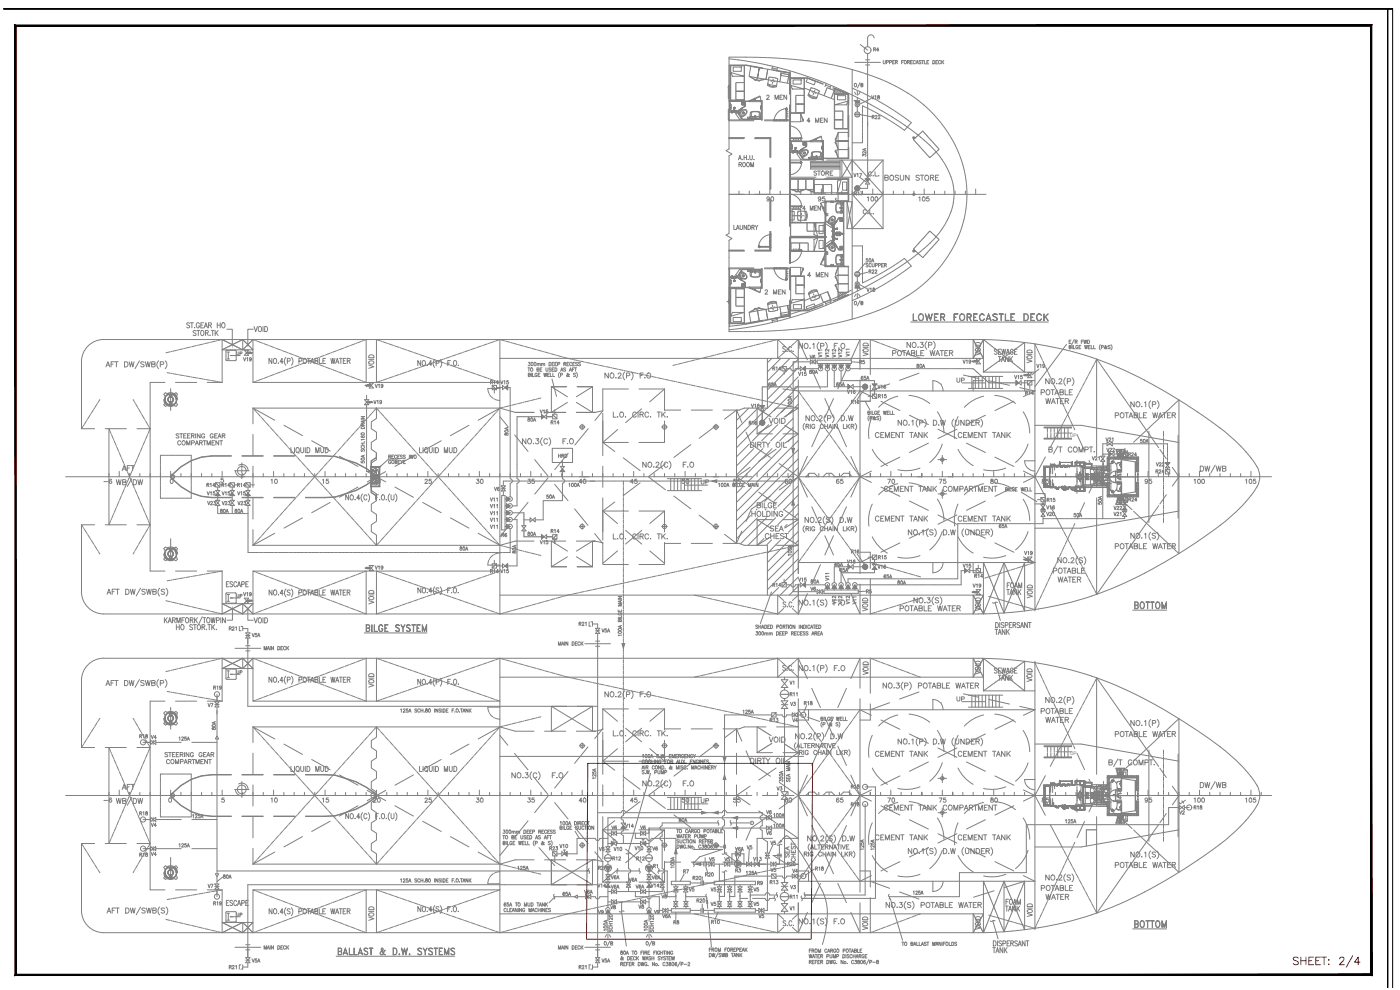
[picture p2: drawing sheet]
<svg xmlns="http://www.w3.org/2000/svg" width="420mm" height="297mm" viewBox="0 0 420 297" stroke-linecap="round" stroke-linejoin="round" font-family="sans-serif">
<defs><g id="words">
<g font-size="5.3" fill="#808080">
<text x="33.9" y="147.1">WB/DW</text>
<text x="33.9" y="242.7">WB/DW</text>
</g>
<g font-size="4.9" fill="#808080">
<text x="312.9" y="122.4">WATER</text>
<text x="35.6" y="142.5">AFT</text>
<text x="228.6" y="163">CHEST</text>
<text x="316.8" y="176">WATER</text>
</g>
<g font-size="4.4" fill="#808080">
<text x="255.4" y="27.5">O/B</text>
<text x="229.3" y="31">2 MEN</text>
<text x="241.3" y="38.1">4 MEN</text>
<text x="228.6" y="89.6">2 MEN</text>
<text x="241.7" y="84.3">4 MEN</text>
<text x="298.8" y="109.7">TANK</text>
<text x="286.5" y="116.1">UP</text>
<text x="311.5" y="119.6">POTABLE</text>
<text x="30.3" y="146.4">-6</text>
<text x="80.4" y="146.4">10</text>
<text x="96" y="146.4">15</text>
<text x="111.1" y="146.4">20</text>
<text x="126.6" y="146.4">25</text>
<text x="142.2" y="146.4">30</text>
<text x="157.3" y="146.4">35</text>
<text x="172.9" y="146.4">40</text>
<text x="188.4" y="146.4">45</text>
<text x="203.9" y="146.4">50</text>
<text x="219.1" y="146.4">55</text>
<text x="234.6" y="146.4">60</text>
<text x="250.1" y="146.4">65</text>
<text x="265.6" y="146.4">70</text>
<text x="280.8" y="146.4">75</text>
<text x="296.3" y="146.4">80</text>
<text x="311.9" y="146.4">85</text>
<text x="327.4" y="146.4">90</text>
<text x="342.9" y="146.4">95</text>
<text x="357.4" y="146.4">100</text>
<text x="372.9" y="146.4">105</text>
<text x="230.4" y="160.5">SEA</text>
<text x="315.4" y="173.2">POTABLE</text>
<text x="301.3" y="179.6">TANK</text>
<text x="297.7" y="191.6">TANK</text>
<text x="298.8" y="205.3">TANK</text>
<text x="286.5" y="211.7">UP</text>
<text x="311.5" y="215.2">POTABLE</text>
<text x="312.9" y="218">WATER</text>
<text x="35.6" y="238.1">AFT</text>
<text x="30.3" y="242">-6</text>
<text x="80.4" y="242">10</text>
<text x="96" y="242">15</text>
<text x="111.1" y="242">20</text>
<text x="126.6" y="242">25</text>
<text x="142.2" y="242">30</text>
<text x="157.3" y="242">35</text>
<text x="172.9" y="242">40</text>
<text x="188.4" y="242">45</text>
<text x="203.9" y="242">50</text>
<text x="219.1" y="242">55</text>
<text x="234.6" y="242">60</text>
<text x="250.1" y="242">65</text>
<text x="265.6" y="242">70</text>
<text x="280.8" y="242">75</text>
<text x="296.3" y="242">80</text>
<text x="311.9" y="242">85</text>
<text x="327.4" y="242">90</text>
<text x="342.9" y="242">95</text>
<text x="357.4" y="242">100</text>
<text x="372.9" y="242">105</text>
<text x="261.8" y="253.3">CEMENT TANK</text>
<text x="286.8" y="253.3">CEMENT TANK</text>
<text x="238.1" y="258.6" transform="rotate(-90 238.1 258.6)">SEA</text>
<text x="311.5" y="268.5">POTABLE</text>
<text x="312.9" y="270.9">WATER</text>
<text x="180.3" y="285">O/B</text>
</g>
<g font-size="4" fill="#808080">
<text x="261.4" y="16.6">R4</text>
<text x="260.7" y="31">V18</text>
<text x="260.7" y="37">R22</text>
<text x="220.8" y="51.2">ROOM</text>
<text x="255.4" y="60">R17</text>
<text x="255.4" y="54.3">V17</text>
<text x="229.3" y="61.4">90</text>
<text x="239.9" y="64.2">4 MEN</text>
<text x="244.8" y="61.4">95</text>
<text x="259.3" y="61.4">100</text>
<text x="274.8" y="61.4">105</text>
<text x="260" y="83.3">R22</text>
<text x="259.3" y="88.5">V18</text>
<text x="231.1" y="112.2">R14</text>
<text x="242" y="113.2">80A</text>
<text x="242.4" y="109">V6</text>
<text x="257.2" y="110.4">R5</text>
<text x="274.1" y="111.5">80A</text>
<text x="310.1" y="111.5">V19</text>
<text x="146.4" y="116.4">R14</text>
<text x="149.2" y="116.4">V15</text>
<text x="229.7" y="117.1">65A</text>
<text x="250.1" y="117.1">65A</text>
<text x="253.3" y="119.2">V16</text>
<text x="257.5" y="115">65A</text>
<text x="262.5" y="117.8">V16</text>
<text x="306.9" y="119.6">R14</text>
<text x="161.2" y="125.2">V15</text>
<text x="262.8" y="120.6">R15</text>
<text x="153.8" y="131.9" transform="rotate(-90 153.8 131.9)">80A</text>
<text x="157.3" y="127.7">80A</text>
<text x="164.4" y="128.4">R14</text>
<text x="331.3" y="136.9">V22</text>
<text x="166.9" y="138.6">HRD</text>
<text x="346.1" y="141.1">V22</text>
<text x="346.1" y="143.2">R24</text>
<text x="65.6" y="149.9">V15</text>
<text x="147.5" y="148.5">V6</text>
<text x="209.5" y="146.4">UP</text>
<text x="61.4" y="152.8">V23</text>
<text x="65.3" y="155.2">80A</text>
<text x="65.6" y="152.8">V23</text>
<text x="69.5" y="155.2">80A</text>
<text x="70.6" y="152.8">V23</text>
<text x="163" y="150.6">50A</text>
<text x="313.3" y="154.2">V16</text>
<text x="313.3" y="151.7">R15</text>
<text x="313.3" y="155.9">V20</text>
<text x="333.4" y="154.2">V22</text>
<text x="338" y="151.7">R24</text>
<text x="157.3" y="161.9">80A</text>
<text x="164.4" y="161.2">R14</text>
<text x="321.4" y="156.3">50A</text>
<text x="137.2" y="166.5">80A</text>
<text x="149.6" y="162.3">R6</text>
<text x="161.2" y="164.4">V15</text>
<text x="306.6" y="167.6">V19</text>
<text x="146.4" y="173.2">R14</text>
<text x="149.2" y="173.2">V15</text>
<text x="251.2" y="172.9">65A</text>
<text x="253.3" y="170.4">V16</text>
<text x="262.5" y="171.8">V16</text>
<text x="262.8" y="169">R15</text>
<text x="242.4" y="176.4">80A</text>
<text x="242.4" y="178.5">V6</text>
<text x="259.3" y="179.2">R5</text>
<text x="291" y="177.4">V19</text>
<text x="291.7" y="174.6">R14</text>
<text x="70.2" y="180.6">UP</text>
<text x="254" y="182.4" transform="rotate(-90 254 182.4)">V12</text>
<text x="256.1" y="182.4" transform="rotate(-90 256.1 182.4)">V12</text>
<text x="74.8" y="192.3">V5A</text>
<text x="63.1" y="208.1">R19</text>
<text x="236" y="206.7">V1</text>
<text x="61.4" y="213.4">V7</text>
<text x="236.4" y="213.1">V3</text>
<text x="66" y="220.1" transform="rotate(-90 66 220.1)">80A</text>
<text x="40.9" y="222.6">R18</text>
<text x="44.4" y="223">V4</text>
<text x="232.1" y="238.5">V3</text>
<text x="40.9" y="245.9">R18</text>
<text x="209.5" y="242">UP</text>
<text x="229.3" y="245.5">V6</text>
<text x="353.1" y="245.5">V2</text>
<text x="357.4" y="244.1">R18</text>
<text x="182.7" y="250.1">V6</text>
<text x="186.6" y="249.4">V14</text>
<text x="191.2" y="250.1">V6</text>
<text x="202.8" y="248">80A</text>
<text x="44.4" y="257.9">V4</text>
<text x="178.9" y="256.5">V6</text>
<text x="195.1" y="256.5">V6</text>
<text x="219.8" y="256.5">V6A</text>
<text x="223.3" y="256.1">V5</text>
<text x="230.4" y="254.7">V5</text>
<text x="40.9" y="258.2">R18</text>
<text x="178.9" y="262.1">R2</text>
<text x="183.1" y="259.3">R12</text>
<text x="190.1" y="259.3">R12</text>
<text x="204.3" y="263.2">R7</text>
<text x="212" y="259.6">V5</text>
<text x="216.6" y="259.6">V5</text>
<text x="219.8" y="262.8">R3</text>
<text x="225.1" y="259.6">V13</text>
<text x="230.4" y="262.8">V5</text>
<text x="235.3" y="261.1">R20</text>
<text x="237.1" y="263.2">V4</text>
<text x="243.8" y="262.5">R18</text>
<text x="66" y="264.9">80A</text>
<text x="167.9" y="269.9">65A</text>
<text x="178.5" y="267.4">V14</text>
<text x="182.4" y="267.8">V6A</text>
<text x="182.4" y="264.9">V6A</text>
<text x="189.8" y="267.8">V6A</text>
<text x="194.4" y="267.4">V14</text>
<text x="194.7" y="264.9">V6A</text>
<text x="207.1" y="265.3">R20</text>
<text x="63.1" y="272.7">R19</text>
<text x="178.9" y="275.5">V9</text>
<text x="182.4" y="274.1">V8</text>
<text x="190.9" y="273.8">V8</text>
<text x="195.4" y="275.5">V9</text>
<text x="197.6" y="270.6">V8</text>
<text x="208.1" y="272">R20</text>
<text x="212.4" y="273">V5</text>
<text x="225.4" y="273">V5</text>
<text x="70.2" y="276.2">UP</text>
<text x="197.9" y="276.6">V6A</text>
<text x="201.4" y="278.3">R8</text>
<text x="212.7" y="278.3">R10</text>
<text x="226.8" y="276.6">V5</text>
<text x="74.8" y="290">V5A</text>
</g>
<g font-size="3.5" fill="#808080">
<text x="258.9" y="79.7">50A</text>
<text x="70.2" y="107.6">UP</text>
<text x="251.9" y="108.3" transform="rotate(-90 251.9 108.3)">V12</text>
<text x="338" y="137.9">R24</text>
<text x="61.4" y="147.1">R14</text>
<text x="65.6" y="147.1">R14</text>
<text x="70.2" y="147.1">R14</text>
<text x="146.4" y="155.6">V11</text>
<text x="155.9" y="167.2" transform="rotate(-90 155.9 167.2)">80A</text>
<text x="231.1" y="177.1">R14</text>
<text x="268.5" y="176.4">80A</text>
<text x="251.9" y="182.4" transform="rotate(-90 251.9 182.4)">V12</text>
<text x="68.1" y="190.1">R21</text>
<text x="70.2" y="203.2">UP</text>
<text x="236.4" y="209.9">R11</text>
<text x="237.1" y="217.7">V4</text>
<text x="179.9" y="234.9" transform="rotate(-90 179.9 234.9)">125A</text>
<text x="44.4" y="249.1">V4</text>
<text x="229.3" y="251.5">V6</text>
<text x="318.9" y="248">125A</text>
<text x="164" y="256.1">R23</text>
<text x="195.1" y="261.4">R1</text>
<text x="61.4" y="267.4">V7</text>
<text x="206" y="268.5">V5</text>
<text x="212.4" y="268.5">V5</text>
<text x="225.4" y="268.5">V5</text>
<text x="236.4" y="267.8">V3</text>
<text x="236" y="274.1">V1</text>
</g>
<g font-size="1.4" fill="#808080">
<text x="321.2" y="131">UP</text>
<text x="321.2" y="226.7">UP</text>
</g>
</g></defs>
<!-- layer: ballast -->
<path d="M1.1 2.6h416.8v293.7" fill="none" stroke="#000" stroke-width=".3"/>
<!-- layer: Template -->
<path d="M4.5 292.7h407.2l-.4-.4zM4.5 292.7l.4-.4h406.4zM4.5 7.5v285.2l.4-.4zM4.5 7.5l.4 .4v284.4zM4.5 7.5l.4 .4 406.8-.4zM4.9 7.9l406.8-.4-.4 .4zM411.7 7.5l-.4 .4 .4 284.8zM411.3 7.9l.4 284.8-.4-.4z" fill="#000" stroke="#000" stroke-width=".3"/>
<path d="M1.1 2.7h415.3v293.6v-293.6h1.5" fill="none" stroke="#000" stroke-width=".3"/>
<!-- layer: TEXT -->
<g fill="none" stroke="#f00" stroke-width=".3">
<path d="M389.7 287.5a.86 .86 0 0 0-.9-.4 .86 .86 0 0 0-.7 .6l.2 .3 1.1 .5 .3 .6a.98 .98 0 0 1-1.6 0M390.4 287.2v2.3M390.4 288.2h1.5M391.9 287.2v2.3M392.8 288.2h.9M394.2 287.2h-1.4v2.3h1.4M394.9 288.2h.8M396.3 287.2h-1.4v2.3h1.4M396.6 287.2h1.5M397.4 287.2v2.3M398.7 288h.2zM398.7 289.3h.2z"/>
<path d="M402.1 287.7l.4-.5 .7 .1 .2 .3-.4 .8-1.1 1.1h1.6M406 286.7l-2 3.5M408.1 288.7h-1.6l1.1-1.5v2.3"/>
</g>
<!-- layer: ballast -->
<g fill="none" stroke="#808080" stroke-width=".3">
<path d="M218.8 17.6l8.9 1.4 8.3 1.9 9.9 3.3 7.3 3.1M218.8 17.1h.6M218.8 19.5h5.2l4.9 .9M218.8 19.6h5.2l4.9 .9M219.6 17.1h.1M219.8 17.1h.8M220.7 17.1h.1M220.9 17.1h.8M221.8 17.1h.1M222.1 17.1h.7M222.9 17.1h.2M223.2 17.1l1.2 .1"/>
<path d="M224.5 17.2h.1M224.7 17.2h.8M225.6 17.2h.1M225.9 17.2h.7M226.7 17.2h.2M227 17.2h.7M227.9 17.2h.1M228.1 17.2l.8 .1M229 17.3h.1M229.2 17.3h.8M230.1 17.3h.1M230.4 17.3h.7"/>
<path d="M231.2 17.3h.2M231.5 17.4h.7M232.4 17.4h.1M232.6 17.4h.8M233.5 17.5h.1M233.7 17.5h.8M234.6 17.5h.1M234.9 17.5l.7 .1M235.7 17.6h.2M236 17.6l.7 .1M236.8 17.7h.2M237.1 17.7l.7 .1"/>
<path d="M238 17.8h.1M238.2 17.8l.8 .1M239.1 17.9h.1M239.3 17.9l.8 .1M240.2 18h.1M240.5 18l.7 .1M241.3 18.1h.2M241.6 18.2l1 .1M242.8 18.3h.1M243 18.3l.8 .1M243.9 18.4h.1M244.1 18.5l.8 .1"/>
<path d="M245 18.6h.1M245.3 18.6l.7 .1M246.1 18.8h.1M246.4 18.8l.7 .1M247.2 18.9l.1 .1M247.5 19l.7 .1M248.3 19.2h.1M248.6 19.2l.7 .1M249.4 19.4h.2M249.7 19.4l.7 .2M250.5 19.6h.2M250.8 19.6l.7 .2"/>
<path d="M251.6 19.8l.1 .1M251.9 19.9l.7 .2M256.5 18.7h7.7M258.2 13.4l2.2 1.6M259.8 19.5h1.2M259.8 17.9h1.2M260.4 11.4a.98 .98 0 0 1 .9-.9 .98 .98 0 0 1 1 .9M260.4 11.5v2.5M260.4 16.2v37.5M265.1 18.1v.8l.2 .3 .4-.3v-.8M266 18.7l.6-.1v-.4l-.6-.1v1.1M267 18.7l.5-.1v-.4l-.5-.1v1.1"/>
<path d="M267.9 18.6h.3M268.5 18.1h-.6v1.1h.6M268.7 18.6h.6v-.4l-.6-.1v1.1M269 18.6l.3 .6M270.6 18.6h.3M271.2 18.1h-.6v1.1M272.3 18.6h.6v-.4l-.6-.1v1.1M272.7 18.6l.3 .6M273.3 18.6h.3M273.8 18.1h-.5v1.1h.5M274.7 18.4a.35 .35 0 0 0-.4-.3 .35 .35 0 0 0-.2 .4v.3a.35 .35 0 0 0 .2 .4 .35 .35 0 0 0 .4-.3M274.9 19.2l.4-1.1 .3 1.1"/>
<path d="M275 18.8h.5M276.4 18.3h-.6l.6 .5-.1 .3-.5-.1M276.6 18.1h.6M276.9 18.1v1.1M277.4 18.1v1.1h.6M278.2 18.6h.3M278.7 18.1h-.5v1.1h.5M279.9 18.1a.52 .52 0 0 1 .7 .5 .52 .52 0 0 1-.7 .6zM280.9 18.6h.3M281.4 18.1h-.5v1.1h.5M282.3 18.4a.34 .34 0 0 0-.4-.3 .34 .34 0 0 0-.2 .4v.3a.34 .34 0 0 0 .2 .4 .34 .34 0 0 0 .4-.3M282.6 18.1v1.1"/>
<path d="M282.8 18.6l.4 .6M283.2 18.1l-.6 .7M218.6 26.4v3.2M218.6 32.8v3.2M218.7 36.2h7.5M218.7 36h7.5M218.8 26.4v3.2M218.8 32.8v3.2M218.8 30.3h6M218.8 30.2h3.4M219 30.4v3.3h2.2l1.5 2.2h5.8M219.1 32.4v.1"/>
<path d="M219.1 31.2h.1M219.1 32.5h.1M219.1 32.5v.3M219.1 31.2v.3M219.1 30.4v3.1h2.2M219.1 32.8h.1M219.1 31.5h.1M219.1 31.2l.3 .3v.9l-.2 .3 .1-1.2h-.2M219.1 31.3v.1M219.1 32.5v.1M219.1 32.7v.1M219.5 33.3h.1"/>
<path d="M219.5 33.2v.1M219.5 33.2h.1M219.5 33.2l.1 .1M219.6 33.2h.1M219.6 33.4h.2M219.6 33.3h.1M219.6 33.7v.2h.3v-.2M219.7 33.2h.1M219.7 33.2h1.2M219.7 33.2l.1 .3M219.7 33.2h-.1M219.8 33.4h.1"/>
<path d="M219.8 33.5h.1M219.8 33.4v.1M219.9 33.4h.1M219.9 33.5h.1M219.9 33.4v.1M219.9 33.4h.6M220.1 33.3h.2M220.1 33h.1M220.1 33h.2M220.3 32.4h.1M220.3 32.3h.1M220.3 32.4v.1"/>
<path d="M220.3 32.5h.1M220.3 33h.1M220.3 33.2h.2M220.3 32.2v.1M220.3 33l.2 .1M220.3 32.2h.1M220.4 32.5l-.1 1h-.2v-.5M220.4 32.2h-.1M220.4 32.5h.1M220.4 32.2h.1M220.5 32.2h.1M220.5 33l-.2 .1"/>
<path d="M220.5 33.1h.1M220.5 32.5v.7M220.5 32.5h.1M220.5 32.3h.1M220.5 33.5h.1M220.5 33.4v.1M220.5 33.4h.1M220.5 33.4h.2M220.6 32.4l-.1 .1M220.6 32.4h.1M220.6 32.3v.1M220.6 33.5h.1"/>
<path d="M220.6 33.4h.1M220.7 33.4h.1M220.7 33.5h.1M220.7 33.4v.1M220.7 33.2v.3M220.7 33.4h.2M220.7 33.3h.2M220.7 33.2h.2M220.8 34.2l1.2 1.6M220.8 34.1v.1M220.9 33.2h.1M220.9 33.1l.1 .1"/>
<path d="M220.9 33.2v.1M221 33.2l-.1 .1M221.3 33.8l-.5 .3M221.4 33.3l-.2 .2M221.4 33.3l.2 .1v-.2l-.4 .3M221.4 33.3h.1M221.5 33.9l1 1.4M221.5 33.9a2.06 2.06 0 0 1 2.5-.8 1.15 1.15 0 0 1-.7 1.7l-.8 .5M221.5 33.9h.1M221.6 33.9l.4 .7M221.6 33.2l.4-.1zM221.9 33.8l.1 .2"/>
<path d="M222 35.8h.1M222 33.8l-.1 .2M222.2 32.9h-.2v.2M222.2 32.7h.1M222.2 32.7l.2 .1M222.2 32.9v-.2l-.2 .4M222.2 32.9h.1M222.4 33.5a.85 .85 0 0 0 .7 1.1 .85 .85 0 0 0 .9-.9 .76 .76 0 0 0-.5-.8 .76 .76 0 0 0-.9 .3l-.2 .3M222.4 32.6h.3l-.1-.2-.2 .4M222.5 32.8h-.1M222.5 35.5l-.4 .3M222.6 34.8l.1 .1"/>
<path d="M222.6 30.7h.8v.8h-.8zM222.7 30.7v.7M222.7 32.4l.1 .1-1.6 1M222.7 30.9h.1M222.7 30.8h.1M222.7 31.3h.1M222.7 31.4h.1M222.7 31.2h.1M222.7 31.1h.1M222.7 31h.1M222.7 34.8l-.1 .1M222.8 30.9h.1"/>
<path d="M222.8 30.8h.1M222.8 31.3h.1M222.8 31.4h.1M222.8 31h.1M222.8 31.2h.1M222.8 31.1h.1M222.9 30.9h.1M222.9 30.8h.1M222.9 31.3h.1M222.9 31.4h.1M222.9 31h.1M222.9 31.2h.1"/>
<path d="M222.9 31.1h.1M223 30.9h.1M223 30.8h.1M223 31.3h.1M223 31.4h.1M223 31h.1M223 31.2h.1M223 31.1h.1M223.1 30.9h.1M223.1 30.8h.1M223.1 31.3h.1M223.1 31.4h.1"/>
<path d="M223.1 31h.1M223.1 31.2h.1M223.1 31.1h.1M223.2 30.9h.1M223.2 30.8h.1M223.2 31.3h.1M223.2 31.4h.1M223.2 31h.1M223.2 31.2h.1M223.2 31.1h.1M223.3 30.9h.1M223.3 30.8h.1"/>
<path d="M223.3 31.3h.1M223.3 31.4h.1M223.3 31h.1M223.3 31.2h.1M223.3 31.1h.1M223.4 30.7v.7M223.6 31.2l-.2-.5-.5-.3a.77 .77 0 0 1 .8 .8M223.6 31.4l-.3 .6M223.6 31.2v.2M223.7 31.4l-.3 .7-2.4 1.4M223.7 30.4v1.4l-2.4 1.7 1.5 2.2h5.7M224.3 35.3v.3h.7v-.3"/>
<path d="M224.3 35.3h.1M224.4 35.3v.3v-.4h.6v.4v-.3M224.6 35.7h.1M224.6 35.7h-.1M224.6 35.7h.2M224.7 35.7h.1M224.8 35.7h.1M224.8 30.4h.2M224.8 30.2v.2h-6M225 30.2v.2M225 30.2h-.2M225 35.3h.1"/>
<path d="M225 30.5h3.3M225.1 35h3.1v.7h-3.1zM225.1 35l.3 .5M225.2 34.8v.2M225.2 35l.3 .5M225.4 30.2h3.3v5.8h-.2v-5.8M225.4 35.5v.2M225.4 35.4l.4 .1M225.4 35.5l1.1 .2 1.4-.2M225.5 35.5l1.4 .2 1-.2M225.5 34.8l.2 .2M225.5 34.8a.83 .83 0 0 1 0-1 .83 .83 0 0 1 1-.3h.4a.86 .86 0 0 1 .9 .5 .86 .86 0 0 1-.3 1.1"/>
<path d="M225.5 35l.2 .1M225.7 35l.1 .1M225.7 35v.1M225.7 35h.1M225.8 35.1l.2 .1M225.9 35.5h-.1M226.5 29.7h.1M226.5 29.7l.2 .1M226.6 29.7v.1M226.6 29.7l.1 .1M226.6 29.7h-.1M226.6 34.8l-.1 .6"/>
<path d="M226.6 34.8h.2M226.6 34.8h.1M226.6 34.9v.6l.2-.2M226.7 34.9h-.1M226.7 29.8h-.1M226.7 34.9h.1M226.7 34.8h.1M226.7 35l.1 .3M226.7 34.9v.1M226.8 34.8v.2M226.8 35v.4M227.5 35h-1.7"/>
<path d="M227.9 33.6l.2 .3 .1 1.1M227.9 33.6a2.55 2.55 0 0 0-2.7 .3l-.1 1.1M227.9 35.5v.2M228 28.8l-3 1.4h3.3M228.1 29l-3.1 1.4M228.1 35l-.2 .5M228.2 34.7l-.1 .3M228.2 35l-.3 .5M228.3 32.6h.2M228.3 32.7h.1M228.4 32.7h.1M228.4 32.6v.1"/>
<path d="M228.6 30.2v5.8M229.4 36.2h7.6M229.4 36h7.6M232 21.1l5 .8-6.6-1.1-.5 3 7.1 1.3M232 20.9l5 .9M232.1 36l.3 .3zM232.3 36h3.9v.2h-3.9zM232.5 35.3l-.2 .7M232.6 35.1l-.1 .1M232.8 36.2l.1-.2 .1 .2v-.2l.1 .2 .2-.2 .1 .2M232.8 34.5l-.2 .5M233 34.3l-.1 .1"/>
<path d="M233.4 33.8l-.4 .4M233.5 33.7h.1M233.8 36.2l.1-.2v.2l.1-.2 .1 .2 .2-.2 .1 .2M234.1 33.2l-.5 .4M234.3 33.1l-.1 .1M234.9 32.8l-.6 .3M235.1 36.2l.1-.2v.2l.1-.2 .2 .2 .1-.2v.2M235.1 32.8h-.1M235.8 32.9v.1M235.8 32.7v.2M235.8 32.7h.1M235.8 32.9h.1"/>
<path d="M235.8 32.7h.4M235.8 32.6l-.6 .1M235.9 32.6h.2v3.3h-.2zM235.9 32.7h.1M236 32.5v.4M236 32.5v.4zM236.1 32.7h.1M236.2 32.7h.1M236.2 32.9h.1M236.2 36h.2l-.1 .3h-.2zM236.2 32.7v.2M236.2 32.9v.1"/>
<path d="M236.9 37.7h.1M236.9 37.7l.3-.1v.2M237 31.5l-.1 6.4 .3-.1M237 38.3l.2 .1h-.2l.2 .1h-.2l.2 .1-.2 .2M237 39.3h.2l-.2 .1 .2 .1-.2 .1 .2 .2h-.2M237 37.8h.2v3.9h-.2zM237 21.5v6.8M237.2 37.8l.7 .1M237.2 21.5v6.8M237.2 31.5v6.3M237.2 23.5h5.2l4.6 1.8M237.2 23.3h5.2l4.7 1.9"/>
<path d="M238 38h.1M238.1 38l.6 .3M238.8 38.4h.1M238.9 38.5l.5 .4M239.5 38.9v.1M239.6 39.1l.4 .5M240 39.7l.1 .1M240.1 39.8l.3 .6M250 26.4l4.6 1.8v3.3M250 26.3l4.7 1.8v3.4M252.7 20.1h.1M253 20.2l.7 .1"/>
<path d="M253.2 27.3l6.8 3.4M253.8 20.4h.2M254.1 20.4l.7 .2M254.6 34.6v6.4M254.7 34.7v6.3M254.9 20.7h.1M255.2 20.7l.7 .2M255.7 20.9v74.9M256 21h.1M256.2 21l.8 .2M257 30.8l-.4-.5h1.4l-.4 .5M257.1 21.3h.1"/>
<path d="M257.3 21.3l.7 .2M258.1 21.6h.2M258.2 34.4l3.4 .6M258.4 21.7l.7 .2M258.8 32.7v.2M258.8 33v.7M258.8 33.8v.2M258.8 34.1v.8M258.8 35v.1M258.8 35.2v.8M258.8 36.1v.1M258.8 36.4v.7"/>
<path d="M258.8 37.2v.2M258.8 37.5v.7M258.8 38.4v.1M258.8 38.6v.7M258.8 39.5v.1M258.8 39.7v.8M259.2 21.9l.1 .1M259.5 22l1 .4M259.7 32.2l-.9-.4v.8M260 32.3l.7 .3M260.6 22.4l.2 .1M261.4 31.4l8 4.8 6.9 5"/>
<path d="M261.5 29.5l-3.4 1.7M262 22.9l.7 .2M262.8 23.2h.1M263 23.3l1.1 .4M264.2 23.7l.1 .1M264.4 23.8l.7 .3M265.2 24.2h.2M265.5 24.3l.7 .3M266.3 24.6l.1 .1M266.5 24.7l1.1 .6M266.5 32l.7 .4M266.7 36h.1"/>
<path d="M266.9 36.1l.7 .4M267.3 32.5l.1 .1M267.5 32.6l.6 .4M267.7 36.6h.1M267.7 25.3l.1 .1M267.9 36.7l.6 .4M267.9 25.4l.7 .4M268.2 33.1l.1 .1M268.4 33.2l.7 .5M268.6 37.2h.1M268.7 25.8l.1 .1M268.8 37.3l.6 .4"/>
<path d="M269 25.9l.6 .4M269.2 33.7l.1 .1M269.4 33.9l.6 .4M269.6 37.8h.1M269.7 26.4h.1M269.8 37.9l.6 .4M270 26.5l.6 .3M270.1 34.4h.1M270.3 34.5l.6 .4M270.5 38.4l.1 .1M270.7 26.9l.1 .1M270.9 27l.7 .4"/>
<path d="M271 35l.1 .1M271.2 35.1l.7 .5M271.7 27.5h.1M271.9 27.6l1.1 .7M271.9 35.6l.1 .1M272.2 35.8l.5 .4M272.9 36.3l.1 .1M273.1 36.5l.4 .3-2.1 2.3-.7-.5M273.1 28.3l.1 .1M273.3 28.5l.6 .4M274 29h.1M274.2 29.1l.6 .4"/>
<path d="M274.9 29.6l.1 .1M275.1 29.8l.6 .4M275.8 30.3l.1 .1M276 30.5l.6 .4M276.5 39.7l-.3 .3M276.7 31l.1 .1M276.9 31.2l1 .8M277.1 39.5l-.2-.2-.3 .4M277.1 39.5l.4 .5M278 32.1l.1 .1M278.2 32.3l.5 .5M278.8 32.9l.1 .1"/>
<path d="M279 33.1l.5 .5M279.6 33.7l.1 .1M279.8 33.9l.5 .5M280.4 34.5l.1 .1M280.5 34.7l.5 .6M281.1 35.3l.1 .2M281.3 35.5l.5 .6M281.8 36.2l.1 .1M282 36.4l.5 .6M282.5 37.1l.1 .1M282.7 37.3l.5 .6M283.2 38l.1 .1"/>
<path d="M283.4 38.2l.4 .6M283.9 38.9l.1 .1M284 39.1l.5 .6M284.5 39.8l.1 .1M218.7 41.3h4.7M218.7 41.4h4.7M218.7 41.6h4.6M218.8 58.3h4.5M226.5 41.6h4.5v5.6M226.5 58.3h4.5M226.5 41.4h4.7v5.8M226.6 41.3h4.7v5.9"/>
<path d="M231 50.4v6.3M231 59.9v6.4M231.2 50.4v6.3M231.2 59.9v6.4M231.3 50.4v6.3M231.3 59.9v6.4M236.9 52.4l.3 .3-.3-.1M236.9 52.6h.1M236.9 48.5l.3-.1-.3 .3M236.9 48.5h.1M236.9 58.1h.1M236.9 41.6l.3 .1"/>
<path d="M236.9 41.8h.1M237 51.4l.2 .1-.2 .1h.2l-.2 .1 .2 .2-.2 .1M237 50.4l.2 .1-.2 .1h.2l-.2 .1 .2 .1-.2 .2M237 49.1l.2 .1-.2 .1 .2 .1h-.2l.2 .1-.2 .2M237 48.6h.2v3.9h-.2zM237 41l-.1 17.3 .3-.3-.3 .1M237 58.7l.2 .1-.2 .1h.2l-.2 .1 .2 .1-.2 .2M237 59.7l.2 .1-.2 .1h.2l-.2 .1 .2 .2-.2 .1M237 58.3h.2v3.8h-.2zM237 40.6h.2l-.2 .1 .2 .1h-.2l.2 .1-.2 .2M237 53.4h.2v5M237.1 47.7v5.7"/>
<path d="M237.2 58.2l.7 .2M237.2 53.7h2.3v3.1h-2.3zM237.2 41v6.7M237.2 53.6h7.2M237.2 53.7h7.1M237.2 42.4h6M237.2 42.5h6M237.2 42.2h3.4M237.2 41.7v.2l-.3-.1M237.3 48.7h3.3v.2h-3.3zM237.3 41.3h3.3v.3h-3.3zM237.3 42.5v3.2h2.3l1.5 2.2h5.8"/>
<path d="M237.5 44.5h.1M237.5 43.2h.1M237.5 44.5v.4M237.5 43.2v.4l.1-.2M237.5 42.5v3.1h2.1M237.5 44.8h.1M237.5 43.2v.2M237.5 44.5v.1M237.5 44.7v.1M237.6 43.4l.1 .2-.1 1M237.6 43.3l.2 .3M237.6 44.6v.1"/>
<path d="M237.8 44.5l-.2 .2M237.8 43.6v.9M237.8 45.3h.1M237.8 45.3l.3 .1M237.9 52.3l-.7 .1M237.9 45.3h.1M237.9 45.2l-.1 .1M237.9 45.7v.3h.3v-.3M237.9 45.3h.2M238 58.4l.1 .1M238.1 52.2l-.1 .1M238.1 45.3h.1"/>
<path d="M238.1 45.2l1.2 .1M238.1 45.2l-.2 .1M238.1 45.2v.4M238.1 45.5h.1M238.1 45.5v.1M238.1 58.5l.6 .2M238.2 45.6h.1M238.2 45.5v.1M238.2 45.5h.1M238.3 45.6h-.1M238.3 45.6h.1M238.3 45.5v.1"/>
<path d="M238.3 45.5h.1M238.3 45.4v.1M238.5 45.3h.2M238.5 45.1h.1M238.5 45h.2M238.6 44.4v.1M238.6 44.3v.1M238.6 44.4h.1M238.6 44.5h.1M238.7 44.5h.1M238.7 51.9l-.6 .3M238.7 45.1h.1"/>
<path d="M238.7 44.3h.1M238.7 45.1v.1M238.7 44.5l.1 .1M238.7 45.2h.1M238.7 44.6v1h-.2v-.5M238.8 44.6h.1M238.8 44.3h-.1M238.8 58.8l.1 .1M238.8 44.3h.1M238.8 44.2h.1M238.8 44.2l.1 .1M238.9 45.1l-.2 .1"/>
<path d="M238.9 44.6v.6h-.2M238.9 51.8l-.1 .1M238.9 44.3h.1M238.9 44.5h-.1M238.9 45.4v.1M238.9 44.5h.1M238.9 45.5v.1M238.9 44.3v.1M238.9 45.5h.1M238.9 45.6h.1M238.9 44.4h.1M238.9 58.9l.5 .4"/>
<path d="M238.9 44.4v.1M239 45.6h.1M239 45.5h.1M239.1 45.5h.1M239.1 45.6h.1M239.1 45.5v.1M239.1 45.2v.3h-1M239.3 45.2v.1M239.3 45.3h-.2M239.3 45.3l-.2 .1M239.4 45.5v.1M239.4 51.4l-.5 .4"/>
<path d="M239.5 59.4v.1M239.5 51.2v.1M239.6 59.5l.4 .5M239.6 45.5v.1M239.6 45.5l.1 .1M239.7 45.8l-.5 .4 1.1 1.7 .6-.3M239.7 45.5l-.2 .1M239.7 45.4l-.1 .2M239.7 45.4h.1M239.9 45.3v.1h-.2M239.9 45.3l-.2 .3M239.9 45.9h.1"/>
<path d="M239.9 45.9l1 1.4M240 45.2l.1 .1M240 50.7l-.4 .5M240.1 50.5l-.1 .1M240.1 45.1v.2l-.1-.1M240.1 45.1h.3M240.2 45.1h.2M240.2 45.1v.1M240.2 45.2h.1M240.2 48.6h.3M240.3 48.6h.1M240.2 48.9l.1 .1"/>
<path d="M240.2 49h.1M240.2 41.6h.3M240.3 41.7h.1M240.2 41.3h.1M240.3 41.4l.4 .1zM240.3 48.7h.4zM240.3 41.5h.4M240.3 48.8h.4M240.3 41.2l-.1 .1M240.3 49h.1M240.3 41.3l.1 .1M240.3 41.3h.1"/>
<path d="M240.3 45.9l.1 .1M240.4 44.9v.2l.2-.3v.2zM240.4 49.9l-.3 .5M240.4 40.5v.1M240.4 45.9l-.1 .1M240.5 48.7h.1M240.5 48.9h.1M240.5 41.6h.1M240.5 41.4h.1M240.4 49.7v.1M240.4 41.2l.1 .1M240.5 48.6h.1"/>
<path d="M240.5 41.7h.1M240.4 48.8l.1 .2M240.5 40.7l.1 .6M240.5 41.3l-.1 .1M240.6 48.9l-.1 .7M240.6 44.8l.1 .1zM240.7 45.5a.85 .85 0 0 0 .7 1.1 .85 .85 0 0 0 1-.9 .76 .76 0 0 0-.5-.7 .76 .76 0 0 0-.9 .3l-.3 .2M240.8 44.8l-.1 .1M240.9 45.2l-1 .8 .9 1.3a2.07 2.07 0 0 0 1.7-2.1h-.1M241 46.8l.1 .2M241 44.5v.2h-.2M241 44.5l-.2 .3"/>
<path d="M241 44.5l.2 .1-1.5 .9M241 42.7h.8v.8h-.8zM241 42.8v.7M241 43.5h.8M241.1 44.5h-.1M241.1 42.9h.1M241.1 42.8h.1M241.1 43.4h.1M241.1 43.5h.1M241.1 43.3h.1M241.1 43.2h.1M241.1 43.1h.1"/>
<path d="M241.1 43h.1M241.1 46.9l-.2 .1M241.2 42.9h.1M241.2 42.8h.1M241.2 43.4h.1M241.2 43.5h.1M241.2 43h.1M241.2 43.3h.1M241.2 43.2h.1M241.2 43.1h.1M241.3 42.9h.1M241.3 42.8h.1"/>
<path d="M241.3 43.4h.1M241.3 43.5h.1M241.3 43h.1M241.3 43.3h.1M241.3 43.2h.1M241.3 43.1h.1M241.4 42.9h.1M241.4 42.8h.1M241.4 43.4h.1M241.4 43.5h.1M241.4 43h.1M241.4 43.3h.1"/>
<path d="M241.4 43.2h.1M241.4 43.1h.1M241.5 42.9h.1M241.5 42.8h.1M241.5 43.4h.1M241.5 43.5h.1M241.5 43h.1M241.5 43.3h.1M241.5 43.2h.1M241.5 43.1h.1M241.6 42.9h.1M241.6 42.8h.1"/>
<path d="M241.6 43.4h.1M241.6 43.5h.1M241.6 43h.1M241.6 43.3h.1M241.6 43.2h.1M241.6 43.1h.1M241.7 42.9h.1M241.7 42.8h.1M241.7 43.4h.1M241.7 43.5h.1M241.7 43h.1M241.7 43.3h.1"/>
<path d="M241.7 43.2h.1M241.7 43.1h.1M241.7 44l-2.2 1.5M241.8 42.8v.7M242 43.3l-.2-.5-.5-.3a.92 .92 0 0 1 .8 .6 .92 .92 0 0 1-.4 1M242 43.5l-.3 .5M242 44.9l-1.1 .3M242 44.9l.4 .2M242.1 42.5v1.4l-2.5 1.7 1.5 2.2h5.8M242.4 45.1v.1M242.7 47.3h.1M242.7 47.2h.6v.5h-.6z"/>
<path d="M242.9 47.8h.1M242.9 47.7h.1M242.9 47.7h.2M243 47.7h.1M243 47.7h.4M243.1 47.7h.1M243.2 42.2v.3M243.2 47.8h.1M243.3 42.2l.1 .3h-.2M243.3 42.2l-.1 .1M243.4 47.7v-.4v.4M243.4 47.3h.1"/>
<path d="M243.4 42.5h3.2M243.5 47.1h3.1v.7h-3.1zM243.5 47.1l.3 .5M243.5 46.8l.1 .3M243.6 47.1l.2 .4M243.7 42.2h3.4v5.8h-.2v-5.8M243.8 45.6a2.52 2.52 0 0 1 2.7 .3l.1 1.2M243.8 47.4v.1M243.8 47.5l.3 .1M243.8 45.6l-.3 .3v1.2M244 47.1h-.1M244 45.7l1.2-.1a.79 .79 0 0 1 1.1 .4l-.1 .8"/>
<path d="M244 45.7a1.13 1.13 0 0 0 .1 1.4M244.1 47.1h.1M244.1 47.1h-.1M244.2 47.1h.1M244.2 47.1l.2 .1M244.3 47.5l-.2 .1M244.9 48h-7.7v5.2h7.7M244.9 47.3l.1 .3 .1-.3M244.9 41.7l.1 .2M244.9 46.9l.1-.2 .1 .2M244.9 46.9h.2M245 47.3l-.1 .1"/>
<path d="M245 47.1l-.1 .4M245 46.8h.1M245 41.7h.1M245 41.7v.1M245 46.9v.2M245 47.1v.2M245 47v.1M245 47h.1M245 41.8v.1M245 46.9h.1M245.1 46.8h.1M245.1 47.1v.2"/>
<path d="M245.1 47v.1M245.1 47.3v.1M245.1 46.9v.2M245.1 47.1l.1 .4M246.2 46.8l-.3 .3h-1.7M246.3 47.5v.3M246.5 41l.2 1.2M246.5 41l-.1-.1-3.1 1.3h3.4M246.5 41l-3.1 1.4-.1-.2M246.5 47.1a.93 .93 0 0 1-1.3 .6l-1.1-.1M246.5 46.8v.3M246.6 47.1a.71 .71 0 0 1-1 .6l-1.8-.1v.2"/>
<path d="M246.7 44.1h.2M246.7 44.7h.2M246.7 42.2l.2 .1M246.7 42.2l-.1 .3h.3M246.7 44.1v.1M246.7 44.6v.1M246.7 44.2h.1M246.7 44.1h.1M246.7 44.7h.1M246.7 44.6h.1M246.8 44.2h.1M246.8 44.1h.1"/>
<path d="M246.8 44.7h.1M246.8 44.6h.1M246.8 44.6v.1M246.8 44.1v.1M247 42.2v5.8M247.5 53.7h7.1M247.6 53.6h7.1v6.9h-7.1M247.8 53.7h-3.5v4.3M248.1 53.2h7.6M248.1 48h7.6M251 53.7h3.6v4.3h-3.6M252.8 48.2l-.1-.2v5.2l.1-.3"/>
<path d="M252.8 48.2v.1M252.9 48.4l.2 .3M253.1 52.5l-.2 .3M253.1 48.8h.1M253.1 52.4h.1M253.2 48.9l.2 .3M253.4 52l-.2 .3M253.4 49.3l.4 .5M253.5 51.9h-.1M253.7 51.5l-.2 .3M253.8 51.3l-.1 .1M253.8 49.9l.2 .3"/>
<path d="M254 50.9l-.2 .4M254.6 44.2v3.3h-7.5M254.7 44.2v3.4h-7.6M255 49.3l-.3 .4M255.3 48.8l-.3 .4M255.5 48.4l-.2 .3M255.6 48.2v.1M255.7 48l.4 .4M255.7 48v.2M256.2 48.5l.1 .1M256.4 48.7l.5 .6M257 49.4h.1"/>
<path d="M257.1 49.6l.5 .5M258.4 55.4l-.5 .6M258.8 40.6v.1M258.8 40.9v.7M258.8 41.7v.1M258.8 42v.8h-3.1M258.9 46.8v-.5l.4 .3a.33 .33 0 0 1 .5-.3 .33 .33 0 0 1-.1 .6M259.6 44.7v.4M259.9 45.4v.6l-.7-.5-.3 .1 .2 .4M259.9 44.5l-1 .4 1 .3M261.5 54.4v.1M261.5 51.9v.1"/>
<path d="M261.6 54.6l.5 .5M262.1 51.2l-.5 .6M262.2 55.2l.1 .1M262.3 51l-.1 .1M262.4 55.4l.5 .6M262.9 50.4l-.5 .5M263 56l.1 .1M263.1 50.2l-.1 .1M263.1 56.2l.5 .6M263.6 49.6l-.5 .5M263.8 49.4h-.1M264.4 48.7l-.5 .6"/>
<path d="M264.6 48.5l-.1 .1M265 48l-.4 .4M265.5 53.3l.9-.1 .2-.3-.4-.3h-.7v1.5l.9-.1 .2-.4-.4-.3M267.3 52.6a.69 .69 0 0 1 .9 .8 .69 .69 0 0 1-1 .5l-.2-.8zM269.7 52.8l-.4-.2-.7 .2 .2 .3 .9 .6v.2l-.4 .2-.7-.2M270.2 52.6v1.1l.4 .4 .5-.2 .1-1.3M272.8 52.6v1.5l-1-1.5v1.5M273.8 41.3h1M274 41.1h.5v.5h-.5zM274.3 42.1h.1M274.4 42.2l.2 .2M274.4 41.6l-.3 .3 .1 .1"/>
<path d="M274.5 41.5v.1M274.7 42.5h.1M274.8 42.6l.2 .3M274.8 41.2l-.3 .3M274.9 41.1v.1M275.1 42.9h.1M275.1 43l.4 .4M275.4 40.8l-.4 .3M275.5 43.4l.3 .3M275.7 40.5l-.3 .2M275.8 40.4h-.1M275.8 43.7v.1"/>
<path d="M275.9 43.8l.2 .3M275.9 52.8l-.3-.2-.7 .2 .1 .3 .9 .4v.4l-.3 .2-.7-.2M276.1 40.1l-.3 .3M276.2 44.2h.1M276.2 40l-.1 .1M276.2 52.6h1.1M276.3 44.2l.2 .3M276.3 41.2l2.8 2.5M276.6 44.6l.4 .4M276.7 52.6v1.5M277 45.1l.4 .3M277.4 45.5l.3 .3"/>
<path d="M277.6 40l.2 .3M277.7 52.8a.67 .67 0 0 1 1 .5 .67 .67 0 0 1-1 .6zM277.7 45.8v.1M277.8 45.9l.2 .3M277.9 40.4h.1M278 40.4l.2 .3M278.1 46.2v.1M278.1 46.3l.3 .3M278.2 40.8h.1M278.3 40.9l.3 .2M278.4 46.7h.1M278.5 46.8l.4 .3"/>
<path d="M278.6 41.2h.1M278.7 41.3l.2 .3M279 41.6v.1M279.1 41.7l.2 .3M279.1 43.7a20 20 0 0 1 7.1 16.5l-.1 .7M279.2 53.3l.9-.1 .2-.3-.4-.3h-.7v1.5M279.3 47.1l-.3 .2-.1-.1M279.4 42v.1M279.4 47h.1M279.5 42.1l.2 .3M279.8 53.3l.5 .8M279.8 42.4v.1"/>
<path d="M279.8 42.5l.3 .3M279.8 46.6l-.3 .3M280.1 42.9h.1M280.2 46.3l-.3 .2M280.2 42.9l.3 .3M280.3 46.2h-.1M280.5 43.3h.1M280.6 43.4l.2 .2M280.6 45.9l-.3 .3M280.7 45.8l-.1 .1M280.8 53.3h.6M280.9 43.7v.1"/>
<path d="M281 43.8l.2 .3M281 45.5l-.3 .3M281.1 45.4l-.1 .1M281.3 44.1v.1M281.3 44.2l.3 .3M281.4 45.2l-.3 .2M281.5 45.1h.1M281.6 44.5l.1 .1M281.7 52.6h-.9v1.5h.9M281.7 44.6l.1 .2-.2 .2M284.6 40l.4 .7M285.1 40.8l.1 .1"/>
<path d="M285.2 41l.4 .6M285.7 41.8v.1M285.8 42l.4 .6M286.2 42.7l.1 .1M286.4 42.9l.6 1.3M287 44.3l.1 .2M287.1 44.6l.4 .7M287.5 45.4v.1M287.6 45.6l.3 .7M287.9 46.4l.1 .1M288 46.7l.3 .6M288.3 47.5l.1 .1"/>
<path d="M288.4 47.7l.2 .7M288.7 48.5v.2M288.7 48.8l.3 .7M289 49.6v.1M289.1 49.8l.2 .8M289.3 50.7v.1M289.3 50.9l.2 .8M289.5 51.8l.1 .1M289.6 52l.1 .8M289.7 52.9l.1 .1M289.8 53.1l.1 .8M289.9 54v.1"/>
<path d="M289.9 54.3l.1 .7M290 55.1v.2M290.1 55.4v.7M290.1 56.3v.1M290.1 56.5l.1 .8M290.2 59.4l-.1 .7M290.2 57.4v.1M290.2 59.1v.1M290.2 57.6v1.4M218.7 75.3h4.7M218.7 75.2h4.7M218.7 75h4.6"/>
<path d="M220.2 67.6v1.3h.7M221 68.9l.4-1.3 .4 1.3M221.1 68.5h.6M222.1 67.6v.9l.3 .4 .4-.2 .1-1.1M224.1 67.6v1.3l-.8-1.3v1.3M224.5 67.6a.66 .66 0 0 1 .8 .6 .66 .66 0 0 1-.8 .7zM225.6 68.2l.7-.1v-.4l-.7-.1v1.3M226 68.2l.4 .7M226.6 67.6l.4 .6v.7M227.4 67.6l-.4 .6M227.6 74.1h.4zM227.6 74.1h.1"/>
<path d="M227.6 74.1h.4M227.7 73.9h3.3v.3h-3.3zM227.7 74.2h.1M227.7 74h.1M227.7 74.2l.1 .1M227.8 73.9v.4M227.8 73.2l-.1 .7M227.8 73.9h-.1M227.8 74.3h.1M227.8 73.9h.1M227.8 73.9h.2M227.8 74.3h.2"/>
<path d="M227.9 73.1l-.1 .1M228 73.9h.1M228 74.3h.1M228 74.2v.1M228.1 72.4l-.2 .6M228.2 72.3h.1M228.6 71.7l-.3 .5M228.8 71.5l-.1 .1M229.3 71.1l-.5 .4M229.5 71h-.1M230.1 70.6l-.5 .3M230.3 70.6h-.1"/>
<path d="M231 70.4l.3 .1M231 74.3v.2l.3-.1M231 70.4l-.6 .1M231 70.4h.3v3.9h-.3zM231 69.4v5.6h-4.5M231.2 69.4v5.8h-4.7M231.3 70.9l-.3 .1h.3l-.3 .1 .3 .1-.3 .2h.3M231.3 71.9l-.3 .1h.3l-.3 .1 .3 .1-.3 .2h.3M231.3 73.2h-.3l.3 .1-.3 .1 .3 .2h-.3l.3 .1M231.3 70.3h.1M231.3 70.3l-.3-.1v.2M231.3 74.2l-.3 .1"/>
<path d="M231.3 69.4v5.9h-4.7M236.9 78.7l.3 .3zM236.9 78.9h.1M236.9 74.9l.3-.1v.2M236.9 62l.3 .1M237 77.8l.2 .1h-.2l.2 .1-.2 .1 .2 .2h-.2M237 76.8l.2 .1h-.2l.2 .1-.2 .1 .2 .1-.2 .1M237 75.5l.2 .1-.2 .1h.2l-.2 .1 .2 .1-.2 .2M237 75h.2v3.8h-.2zM237 61l.2 .1h-.2l.2 .1-.2 .1h.2l-.2 .3M237 61.6v6.3M237 71.1v6.3"/>
<path d="M237.2 75l-.3 .1M237.2 62.1h.1M237.2 61.6v6.3M237.2 71.1v6.3M237.2 71.2h3.8M237.2 71h3.8M237.2 62.1v.2l-.3-.1M237.3 75h3.3v.3h-3.3zM237.3 61.8h3.3v.2h-3.3zM237.9 78.7l-.7 .1M238.1 78.6h-.1M238.7 78.3l-.6 .3"/>
<path d="M238.9 78.2h-.1M239.4 77.7l-.5 .4M239.5 77.6v.1M240 77l-.4 .5M240.1 76.9l-.1 .1M240.3 75h.1M240.2 75.3h.1M240.3 74.9l-.1 .1M240.3 75h.2M240.3 74.9h.1M240.4 76.2l-.3 .6M240.5 75h.1"/>
<path d="M240.5 75.3h.1M240.4 76.1v.1M240.4 74.9l.1 .1M240.4 75.2l.1 .2-.3-.1M240.4 75.3h-.1M240.6 75.3l-.1 .7M240.7 75.1h-.4l.3 .1M244.2 71h3.8v.2h-3.8M247.1 77.8l.1 .1M247.1 77.9h.1M247.2 77.9h.1M247.2 78h.1"/>
<path d="M247.6 76.2l-1.4 3.1 .2 .1 1.4-3.1-.2-.1 .7 .1M247.6 66.4v7.5M247.6 76.2v3.4M247.6 79.9h7.1M247.6 76.1h.3M247.6 76.1v.1M247.7 64.3v11.8M247.7 67.1l1.7 1.1M247.9 73.9h-.3v6.1h5.8v-.2h-5.8M247.9 64.3v2.1M247.9 73.9v2.2M247.9 75.8h.1"/>
<path d="M247.9 73.9l2-1.4v-2.3h3.4v9.6M247.9 66.3l2.1 1.5M247.9 75.8v.2M247.9 76v.1M247.9 76h.1M247.9 75.9h.1M247.9 75.9v3.6M247.9 76.3h.5v-.7h-.5v.7M248.3 75.6h.1M248.3 73.7l1.4-.9a2.11 2.11 0 0 1 .8 2.5 1.29 1.29 0 0 1-1.9-1zM248.3 66.6l1.4 .9M248.3 66.5l1.4 1"/>
<path d="M248.6 66.4l.2 .1M248.7 73.8l.1 .2M248.8 66.4l-.1 .1M248.8 73.9l-.2 .1M249.4 72.1l-1.7 1.1M249.5 72.1l.3 .5M249.6 67.1l.2 .1M249.6 73.2l.1 .1M249.7 72.8h.1M249.7 67.5h.1M249.7 72.8l-1.4 1M249.7 67l-.1 .2"/>
<path d="M249.8 73.2l-.2 .1M249.8 67.8l-.3 .4M249.9 65a.85 .85 0 0 0-1 1 .85 .85 0 0 0 1.2 .7M249.9 65a.7 .7 0 0 1 .7 .4 .7 .7 0 0 1-.2 .9M249.9 70.9h-.2v.2h.2M249.9 69.2h-.2v.3h.2M249.9 64.9a2.8 2.8 0 0 0-1.6 1.7M249.9 64.8l.5 .1M250 72.4l.1 .2M250 71.2h.1M250 72h.1M250 69.3h.1"/>
<path d="M250 68.5h.1M250 72.5l1.7 2.5h1.4M250 72.5v-2.1h3.1v9.4M250 72.3l.1 .2M250 71.4h.6M250 71.6h.6M250 72.5l-2.1 1.5M250 68.9h.6M250 71.9h.1M250 68.4h.1M250 69.2h.1M250 71.1h.1"/>
<path d="M250 71h.1M250 71.8h.1M250 69.1h.1M250 68.3v.1M250.1 71.1h.1M250.1 71.2h.1M250.1 72h.1M250.1 71.8h.1M250.1 69.3h.1M250.1 69.1h.1M250.1 68.4h.1M250.1 68.5h.1"/>
<path d="M250.1 67.7v.1M250.1 71h.3M250.1 71.9l.3 .1M250.1 69.2l.3 .1M250.1 69.2h.1M250.1 68.3h.3M250.1 67.7l-.1 .1M250.1 72.5v.1M250.1 72.6l1 1.5M250.1 72.4l1.5 2.2 .8 .3M250.1 71.9h.1M250.1 71h.1"/>
<path d="M250.1 68.3v.1M250.1 68.4v.1M250.1 67.9l-.1 .2M250.1 68.4v.9M250.1 71.8v.2M250.1 68.3v.2M250.1 71v1M250.2 67.5l-.1 .2h.1M250.2 72.1h.2M250.2 69.5l.1 .1M250.2 68.1h.2M250.2 67.5v.2"/>
<path d="M250.2 71h.2M250.2 68.2v.1M250.2 70.8v.2M250.2 72v.2M250.2 72.8l.2 .1M250.2 69.3h.2M250.2 72.6h-.1l.1 .3M250.2 72.6h.1M250.2 69.3v.2M250.2 72.1l.1 .1M250.2 72.6v.2M250.2 69.5h.1"/>
<path d="M250.2 67.7h.1M250.3 69.5h.1M250.3 68.2v.1M250.3 69.3v.2M250.3 72v.2M250.3 70.7l-.1 .1M250.3 70.7h.1M250.3 69.6h.1M250.3 70.8v.2M250.3 70.8h.1M250.3 70.8h-.1M250.3 71.4v.2"/>
<path d="M250.3 68.7v.2M250.3 68.1h.1M250.3 68.1h-.1M250.3 70.7l.1 .1M250.3 71h.1M250.3 69.3h.1M250.3 67.3l.1 .2zM250.4 72.1l-.1 .1M250.4 73.1h.1M250.4 73l.3 .3M250.4 67.2l.1 .1zM250.4 68.2v.1"/>
<path d="M250.4 70.8v.2M250.4 72v.2M250.4 72.8v.1M250.4 64.9l.1 .1M250.4 71.6l.1 .2M250.4 72.9l-.1 .1zM250.4 69.3l-.1 .3M250.4 67.5h-.2M250.4 74a.8 .8 0 0 0-1.3-.3 .8 .8 0 0 0 .3 1.4l.5 .2M250.4 66.2l-.3 .5M250.4 74.1a.7 .7 0 0 1 .2 .8 .7 .7 0 0 1-.7 .4M250.4 68.2v1.3"/>
<path d="M250.4 70.8v1.4M250.4 71.6v.1M250.4 68.6v.1M250.4 68.7l.1-.2v.2M250.5 68.5l-.1 .2M250.5 68.7h.1M250.5 65a1.93 1.93 0 0 1-.8 2.5M250.5 71.7l-.1-.1v.2h.7M250.5 73l.1 .5M250.5 71.6h.6M250.6 71.4h.1M250.6 71.4v.2"/>
<path d="M250.6 71.6l-.1 .2M250.6 68.9h.1M250.6 68.7v.2M250.6 68.7h.1M250.6 73.4v.1M250.6 73.5h.3M250.6 73.5l.4 .2M250.6 66.9l.1 .2M250.7 66.8h.1M250.6 66.9h.2M250.7 67.1l-.2 .2M250.7 67.1l-.2-.1v.3"/>
<path d="M250.8 70.3v.1M250.8 70.4h.1M250.8 73.6l.2 .3M250.8 66.7v.2M250.8 66.7h.2M250.8 66.6l.3-.2-.1 .2M250.8 66.6v.2M250.9 70.4l.2 .3h.9l.3-.3M250.9 69.9l.2-.3h.9l.3 .3M251 73.7h.1M251 73.7l-.1 .2M251 69.9l-.2 .1"/>
<path d="M251 66.6v.1M251 76.9l-.1 1.2a.77 .77 0 0 0 .4 1.1 .91 .91 0 0 0 1.1-.2 .91 .91 0 0 0 .2-1.1l-.1-.8M251 76.9l.3-.2 1.1 .3M251.1 68.6v.1M251.1 71.7h.1M251.1 68.6h.1M251.1 68.7h.1M251.1 71.8h.1M251.1 71.7v.1M251.1 71.6v.1M251.1 68.6h-.6M251.1 68.7h-1.1"/>
<path d="M251.1 68.5h.1M251.1 71.6h.1M251.1 68.5v.1M251.1 69.9h.1M251.1 70.4v.2h.9l.2-.2M251.1 69.9v-.2h1l.1 .2M251.1 66.2v.2M251.1 66.3l-1 1.4M251.1 66.2l.1 .2M251.1 68.7v.1M251.1 70.3v.1M251.1 70.4h.1"/>
<path d="M251.1 73.9h-.1M251.1 73.9h-.2M251.1 70h.1M251.1 68.8h.1M251.1 73.9v.2zM251.1 66.4h.1M251.2 68.5h-.1M251.2 71.5h-.1M251.2 71.8h.1M251.2 71.5h.1M251.2 68.5h.1M251.2 68.8h.1"/>
<path d="M251.3 68.8h-.1M251.3 71.5h.1M251.3 71.8h-.1M251.3 68.5h.1M251.3 71.6h.1M251.3 71.8h.1M251.3 79.4l1.1 .1M251.3 68.7v.1M251.3 68.5v.1M251.3 68.7h.1M251.3 71.7v.1M251.3 68.6h.1"/>
<path d="M251.3 71.7h.1M251.3 71.6v.1M251.3 68.6v.1M251.4 68.7h-.1M251.4 71.8h-.1M251.5 74.6l.6 .4M252 70.3l.1 .1M252.1 70.4h.1M252.1 70h.1M252.1 69.9h-.1M252.1 69.9h.3M252.1 73.9h.8v.8h-.8z"/>
<path d="M252.1 65.6h.8v.8h-.8zM252.1 65.3l-.6 .4M252.1 65.7v.7h.8v-.7M252.1 74.7v-.8h.8v.8M252.1 60.9l.8 .2M252.2 66.1h.1M252.2 66.2h.1M252.2 66.3h.1M252.2 66h.1M252.2 65.7h.1M252.2 65.8h.1M252.2 65.9h.1"/>
<path d="M252.2 74.3h.1M252.2 74.2h.1M252.2 74.1h.1M252.2 74.4h.1M252.2 74h.1M252.2 74.6h.1M252.2 74.5h.1M252.2 76.4l.4 .1M252.2 78l.6 .1M252.2 62.4l.6 .1M252.2 77.9v.1M252.3 66.1h.1"/>
<path d="M252.3 66.2h.1M252.3 66.3h.1M252.3 66h.1M252.3 65.7h.1M252.3 65.8h.1M252.3 65.9h.1M252.3 74.3h.1M252.3 74.2h.1M252.3 74.1h.1M252.3 74.4h.1M252.3 74h.1M252.3 74.6h.1"/>
<path d="M252.3 74.5h.1M252.3 77.9h-.3l.3 .1M252.3 77.9v.1M252.3 62.4h.1M252.3 77.9h.1M252.3 62.3h.1M252.3 78h.4M252.4 74.9l.4-.2 .3-.5-.2 .5-.5 .3M252.4 65.3a.65 .65 0 0 1 .6 .8l-.2-.5-.4-.2M252.4 69.9h.1M252.4 65.4l-.8 .3-1.5 2.1M252.4 70.3v.1"/>
<path d="M252.4 70.4h.1M252.4 66.1h.1M252.4 66.2h.1M252.4 66.3h.1M252.4 66h.1M252.4 65.7h.1M252.4 65.8h.1M252.4 65.9h.1M252.4 74.3h.1M252.4 74.2h.1M252.4 74.1h.1M252.4 74.4h.1"/>
<path d="M252.4 74h.1M252.4 74.6h.1M252.4 74.5h.1M252.4 70h.1M252.4 60.9a1.11 1.11 0 0 0-1.2 .1 1.11 1.11 0 0 0-.4 1.1v.5a1.09 1.09 0 0 0 .4 1.2 1.09 1.09 0 0 0 1.2 .1M252.4 60.9l.5 .2M252.4 63.8l-.2 .1M252.4 60.8h.7v3.1h-.7zM252.4 76.4h.7v3.1h-.7zM252.4 76.9l.1 .1M252.4 77l.1 .1M252.4 63.3h.1"/>
<path d="M252.5 77h-.1M252.5 63.3v.2M252.5 63.2l.1-.8a.93 .93 0 0 0-1-1.3 .93 .93 0 0 0-.7 1.5 .76 .76 0 0 0 .4 1l1.1-.3M252.5 76.8l-.1 .1M252.5 66.1h.1M252.5 66.2h.1M252.5 66.3h.1M252.5 66h.1M252.5 65.7h.1M252.5 65.8h.1M252.5 65.9h.1M252.5 74.3h.1"/>
<path d="M252.5 74.2h.1M252.5 74.1h.1M252.5 74.4h.1M252.5 74h.1M252.5 74.6h.1M252.5 74.5h.1M252.5 77.1h.1M252.5 63.2l-.1 .1M252.5 77.1l.1 .2M252.5 63.2h.1M252.6 66.1h.1M252.6 66.2h.1"/>
<path d="M252.6 66.3h.1M252.6 66h.1M252.6 65.7h.1M252.6 65.8h.1M252.6 65.9h.1M252.6 74.3h.1M252.6 74.2h.1M252.6 74.1h.1M252.6 74.4h.1M252.6 74h.1M252.6 74.6h.1M252.6 74.5h.1"/>
<path d="M252.6 63l-.1 .2M252.6 79.4h-.5M252.6 63.8h-.2M252.6 76.5l.3 .2M252.6 76.4h-.2a1.13 1.13 0 0 0-1.2 .1 1.13 1.13 0 0 0-.4 1.2l.2 1.5 .3 .2M252.6 79.4l-.2 .1M252.6 63.9h-.2M252.7 66h.1M252.7 66.1h.1M252.7 66.2h.1M252.7 66.3h.1M252.7 65.7h.1"/>
<path d="M252.7 65.8h.1M252.7 65.9h.1M252.7 74.4h.1M252.7 74.3h.1M252.7 74.2h.1M252.7 74.1h.1M252.7 74h.1M252.7 74.6h.1M252.7 74.5h.1M252.7 78h.1M252.7 62.4v.1M252.7 77.9h-.4"/>
<path d="M252.7 62.3h-.4M252.7 77.8l.3 .1-.3 .1M252.7 62.3l.2 .1h-.6M252.7 77.9h.1M252.7 62.3h.1M252.8 76.7h.1M252.8 66.1h.1M252.8 66.2h.1M252.8 66.3h.1M252.8 66h.1M252.8 65.7h.1M252.8 65.8h.1"/>
<path d="M252.8 65.9h.1M252.8 74.3h.1M252.8 74.2h.1M252.8 74.1h.1M252.8 74.4h.1M252.8 74h.1M252.8 74.6h.1M252.8 74.5h.1M252.8 77.8l-.6 .1M252.8 62.3l-.6 .1M252.8 76.7l.1 .5M252.9 79.1l-.3 .3"/>
<path d="M252.9 63.6l-.3 .2M252.9 61.1l.1 .3M252.9 76.7l.1 .3M252.9 63.1v.1M252.9 76.7h.2M252.9 61.1h.2M252.9 79.2l-.3 .2M252.9 63.6l-.3 .3M252.9 63.2l-.1 .4M253 78.9l-.1 .3M253 63.3l-.1 .3M253 61.4v1.9"/>
<path d="M253 77v1.9M253.1 60.6v9.4h-3.1v-2.2M253.1 65.3h-1.4l-1.7 2.5M253.1 79.2h-.2M253.1 63.6l-.2 .1M253.3 60.6v9.5h-3.4v-2.2l-2-1.5M253.4 60.3v.3h-5.8M254.2 60.5v8.1M254.2 68.6h1.5M254.3 68.2l-.1 .4M254.3 68.1v.1M254.3 61.2l.1 .3"/>
<path d="M254.4 61.6v.1M254.4 61.7l.1 .4M254.5 62.2v.1M254.5 62.3l.3 1.1M254.6 60.3h-7v6.1h.3M254.6 66.4l-.3 1.6M254.6 66.3v.1M254.7 65.9v.3M254.8 65.7v.1M254.8 63.5v.4M254.8 65.3v.3M254.9 63.9v.1"/>
<path d="M254.9 65.1v.1M254.9 64.1l.1 .4M255 64.7l-.1 .3M255 64.5v.1M255 64.7l.1 .3M255.1 64.1l-.1 .4M255.1 63.9v.1M255.1 65.1v.1M255.1 65.3l.1 .3M255.2 65.7v.1M255.2 65.9l.1 .3M255.3 66.3v.1"/>
<path d="M255.3 66.4l.1 .6M255.4 62.3l-.3 1.6M255.4 62.2v.1M255.5 67l.1 1M255.5 61.7v.4M255.6 61.6l-.1 .1M255.6 61.2v.3M255.6 68.1l.1 .1M255.7 68.2v.4M255.7 73.8h3.1v.9M256.1 68.2l-.4 .4M256.3 68l-.1 .1"/>
<path d="M256.9 67.4l-.5 .5M257 67.2v.1M257.6 66.5l-.5 .6M257.8 66.3l-.1 .1M258.4 65.7l-.5 .6M258.5 65.5v.1M258.8 74.8v.1M258.8 75v.8M259.1 64.9l-.5 .5M259.3 64.7l-.1 .1M259.4 62.3l.5 .6M259.7 78.9l-2.2 2.6"/>
<path d="M259.9 64l-.5 .6M260 63v.1M260 63.8v.1M260.1 63.2l.5 .5M260.6 63.2l-.5 .5M260.7 63.8l.1 .1M260.8 63l-.1 .1M260.9 64l.5 .6M261.4 62.3l-.5 .6M261.5 64.7v.1M261.6 64.9l.5 .5M262.2 65.5l.1 .1"/>
<path d="M262.4 65.7l.5 .6M263 66.3l.1 .1M263.1 66.5l.5 .6M263.7 67.2l.1 .1M263.9 67.4l.5 .5M264.5 68l.1 .1M264.6 68.2l.4 .4M265.4 79.5h.5l.1-.3-.6-.1v1M265.7 79.5l.3 .6M268.5 79.5l-.6 .4M268.7 79.4l-.1 .1M269.4 78.9l-.6 .4"/>
<path d="M269.7 78.8h-.1M270.4 78.3l-.6 .4M270.6 78.1l-.1 .1M270.7 78.1l.7-.6 2.1 2.3-.4 .4M273.8 75.3h1M274 75.1h.5v.4h-.5zM274.2 74.6l-.1 .2 .4 .3M274.3 74.8v.9M274.3 74.5h.1M274.5 75.1l.3 .3M274.6 74.2l-.2 .3M274.7 74.1h.1"/>
<path d="M274.9 75.4v.1M275 75.5l.2 .3M275 73.8l-.2 .2M275.1 73.7h.1M275.3 75.8l.1 .1M275.4 73.4l-.3 .2M275.4 75.9l.3 .3M275.7 76.2h.1M275.8 72.9l-.4 .4M275.8 76.3l.4 .3M275.8 72.8v.1M276.1 72.5l-.2 .3"/>
<path d="M276.2 76.6l.3 .3M276.3 75.4l-.8 .7a119.6 119.6 0 0 1-53.9 22.5l-2.8 .4M276.5 72.1l-.3 .4M276.6 76.9v.1M276.6 72v.1M276.6 77l.3 .3 .2-.3M276.9 71.7l-.3 .3M277.3 71.3l-.4 .3M277.4 71.2h-.1M277.4 76.7l-.2 .3M277.5 76.6v.1M277.8 76.3l-.2 .3"/>
<path d="M277.9 76.2v.1M278 70.4l-.6 .7M278.2 75.9l-.2 .3M278.5 69.9l-.4 .5M278.6 75.5l-.4 .4M278.7 75.4h-.1M278.8 69.6l-.3 .3M278.8 69.6l.2-.3 .3 .3M279 75l-.3 .3M279.1 72.9l-2.8 2.5M279.3 74.7l-.2 .2M279.4 69.6v.1"/>
<path d="M279.4 74.5v.1M279.5 69.7l.3 .3M279.7 74.2l-.2 .3M279.8 74.1v.1M279.8 70l.4 .3M280.1 73.8l-.3 .3M280.2 73.7l-.1 .1M280.2 70.4h.1M280.3 70.5l.4 .3M280.5 73.4l-.3 .3M280.6 73.3h-.1M280.7 70.8l.3 .3"/>
<path d="M280.8 73l-.2 .3M280.9 72.9h.1M281 71.1l.1 .1M281.1 71.2l.4 .3M281.2 72.6l-.2 .2M281.3 72.5h.1M281.6 71.6l.2 .3-.1 .1M281.6 72.1l-.3 .3M281.7 72.1h-.1M282.5 79.7l-.5 .5M282.6 79.4l-.1 .1M283.2 78.7l-.5 .7"/>
<path d="M283.3 78.5l-.1 .2M283.8 77.8l-.4 .6M284 77.6l-.1 .1M284.5 76.9l-.5 .6M284.6 76.7l-.1 .1M285 75.9l-.4 .7M285.2 75.7l-.1 .1M285.4 63.5a24.5 24.5 0 0 1-6.3 9.4M285.6 75l-.4 .6M285.7 74.8v.1M286.1 60.9l-.7 2.6M286.2 74l-.4 .7"/>
<path d="M286.3 73.8l-.1 .1M287 72.4l-.6 1.3M287.1 72.2l-.1 .1M287.5 71.4l-.4 .7M287.5 71.1v.1M287.9 70.3l-.3 .7M288 70.1l-.1 .1M288.3 69.3l-.3 .7M288.4 69l-.1 .2M288.6 68.2l-.2 .7M288.7 68v.1M289 67.1l-.3 .8"/>
<path d="M289 66.9v.1M289.3 66l-.2 .8M289.3 65.8v.1M289.5 65l-.2 .7M289.6 64.7l-.1 .1M289.7 63.8l-.1 .8M289.8 63.6l-.1 .1M289.9 62.7l-.1 .8M289.9 62.5v.1M290 61.6l-.1 .8M290 61.4v.1M290.1 60.5v.8"/>
<path d="M290.1 60.3v.1M218.7 80.6h7.5M218.7 80.4h7.5M218.8 99.5h.6M218.8 86.3h6M218.8 86.2h6M218.8 86.4h3.4M219.1 85.1h.1M219.1 84.2h.1M219.1 85.4h.1M219.1 85.1v.3M219.1 84.1v.1"/>
<path d="M219.1 83.8v.4M219.1 85.1h.2l-.1-1.2 .2 .3v.9l-.3 .3M219.1 83.8v.1M219.1 84.1h.1M219.1 85.2v.1M219.5 83.4h.1M219.5 83.3v.1M219.5 83.4l.1 .1M219.6 99.5h.1M219.6 83.3l-.1 .1M219.6 83.4h.1M219.6 83.3h.2"/>
<path d="M219.6 83.3h.1M219.6 83v-.3h.3v.3M219.7 83.4h.1M219.8 83.2h.1M219.8 83.1v.4M219.8 83.2h.9M219.8 83.1h.1M219.8 99.5h.8M219.8 83.1v.1M219.9 83.1h.1M219.9 83.2h.1M220.1 83.3h.2"/>
<path d="M220.1 83.6h.1M220.1 83.6v-.5h.2l.1 1M220.1 83.6h.2M220.3 84.3h.1M220.3 84.2h.1M220.3 84.4h.1M220.3 84.3v.1M220.3 83.6h.1M220.3 83.4h.2v.7M220.3 83.5l.2 .1M220.3 84.1h.1M220.4 83.5l.1 .1z"/>
<path d="M220.4 84.4h.1M220.4 84.1h-.1M220.4 83.5l-.1 .1M220.4 83.5h.1M220.4 84.1h.1M220.5 84.4h-.1M220.5 84.1h.1M220.5 84.4h.1M220.5 84.2h.1M220.5 83.2h.1M220.5 83.1h.1M220.5 84.3h.1"/>
<path d="M220.6 84.3h-.1M220.6 84.2h.1M220.6 84.3h.1M220.6 83.1h.1M220.6 84.2v.1M220.6 83.2h.1M220.7 83.1h.1M220.7 83.1v.1M220.7 83.2h.1M220.7 99.5h.1M220.7 83.1v.4M220.7 83.3h.2"/>
<path d="M220.8 82.5l.5 .3M220.9 83.3l.1 .1M220.9 83.3v.1M220.9 83.4l-1.2 .1M220.9 83.4h.1M220.9 99.5h.8M221 83.4l-.1 .1M221 83.1v.1M221.2 83.2l2.1 1.4 .3 .6M221.2 83.1h.1M221.2 83.1l.3 .3M221.3 83.1h-2.2v3.1"/>
<path d="M221.3 83.1l1.5 1-.2 .1M221.4 83.1l.1 .3M221.4 83.1h-.1M221.5 82.7l1-1.4a2.07 2.07 0 0 1 1.6 2.1v.1M221.5 82.7a2.08 2.08 0 0 0 2.5 .8M221.5 82.7h.1M221.6 83.5l.2-.1v.2M221.8 83.4l-.2 .1M221.8 83.4h.1M221.8 99.5h.1M221.8 83.4v.2M221.9 82.7l.1 .1"/>
<path d="M222 83.5l.2 .4zM222 83.5l-.2 .1M222 82.7l-.1 .1M222 80.8l-1.2 1.7M222.1 99.5h.7M222.1 80.8l.4 .3M222.2 83.9h.1M222.4 83.8l.1 .1M222.4 84h.2v.2M222.4 83.8l.2 .4M222.4 83.8l-.2 .1M222.5 81.4l-.9 1.4"/>
<path d="M222.6 81.7l.1 .1M222.6 84.2h.1M222.6 85.2h.8v.7h-.8zM222.7 81.7l-.1 .1M222.7 85.8h.1M222.7 85.3h.1M222.7 85.2h.1M222.7 85.4h.1M222.7 85.5h.1M222.7 85.6h.1M222.7 85.7h.1M222.8 85.8h.1"/>
<path d="M222.8 85.3h.1M222.8 85.2h.1M222.8 85.7h.1M222.8 85.6h.1M222.8 85.4h.1M222.8 85.5h.1M222.9 85.8h.1M222.9 85.3h.1M222.9 85.2h.1M222.9 85.7h.1M222.9 85.6h.1M222.9 85.4h.1"/>
<path d="M222.9 85.5h.1M223 85.8h.1M223 85.3h.1M223 85.2h.1M223 85.7h.1M223 85.6h.1M223 85.4h.1M223 85.5h.1M222.9 99.5h.2M223.1 85.8h.1M223.1 85.3h.1M223.1 85.2h.1"/>
<path d="M223.1 85.7h.1M223.1 85.6h.1M223.1 85.4h.1M223.1 85.5h.1M223.2 85.8h.1M223.2 85.3h.1M223.2 85.2h.1M223.2 85.7h.1M223.2 85.6h.1M223.2 85.4h.1M223.2 85.5h.1M223.2 99.5h1.2"/>
<path d="M223.3 85.8h.1M223.3 85.3h.1M223.3 85.2h.1M223.3 85.7h.1M223.3 85.6h.1M223.3 85.4h.1M223.3 85.5h.1M223.4 84.5l.3 .7M223.4 85.2v.7M223.4 85.2h-.7v.7M223.6 82.3a.78 .78 0 0 1 .3 1.2 .78 .78 0 0 1-1.3-.1 .75 .75 0 0 1-.2-1.2 .75 .75 0 0 1 1.2 .1M223.6 85.4l-.2 .5-.5 .2"/>
<path d="M223.6 85.2v.2M223.7 85.4a.77 .77 0 0 1-.8 .8M224.1 83.5h-.1M224.3 81.3h.1M224.4 81.3v-.3v.5h.6v-.5v.3M224.5 99.5h.1M224.6 80.9h.1M224.6 80.9h.2M224.6 81h.1M224.6 81h.4M224.8 80.9h.1M224.8 86.2l.2-.1v.3"/>
<path d="M224.8 86.4h.2M224.8 86.2v.2M225 86.4v-.1l3.1 1.3M225 81h-.7v.3M225 81.3h.1M225 81v.3M225 86.1h3.3M225.1 80.9h3.1v.7h-3.1zM225.1 81.6a1.11 1.11 0 0 0 .1 1.2 1.11 1.11 0 0 0 1.2 .4l1.5-.2M225.2 81.6v.2M225.4 86.4h3.3v-5.8h-.2v5.8M225.4 80.9v.2"/>
<path d="M225.4 81.1l-.3 .5M225.5 81.1l-.3 .5M225.5 99.5h-.8M225.6 99.5h.2M225.7 81.5v.1M225.7 81.6l-.2 .2M225.7 81.5l-.2 .1M225.7 81.6h.1M225.7 81h1.9M225.7 81l-.2 .1M225.7 81l-.3 .1M225.8 81.5l-.1 .1"/>
<path d="M225.8 81.6h1.7M225.9 99.5h.7M225.9 81.1l-.5 .1M226 81.4l-.2 .2M226.5 81.2l.1 .6M226.6 81.3l.1-.2 .1 .2M226.6 86.8h.1M226.6 81.8h.1M226.6 81.3h.1M226.6 81.3v.4M226.6 81.8h.2M226.6 81.7h.1"/>
<path d="M226.6 86.8v.2M226.7 86.8l-.1 .2M226.7 81.7h.1M226.7 81.6v.1M226.8 81.8h-.2M226.8 99.4h.1M226.8 81.3l-.1 .3M226.8 81.3h.1M226.8 81.6v.2M226.8 81.2v.4M227 99.4h.7M227.5 81.5a.94 .94 0 0 1 .2 1.3 .94 .94 0 0 1-1.2 .3 .8 .8 0 0 1-1.1-.4l.1-.9"/>
<path d="M227.6 81l.3 .1M227.9 99.4h.1M227.9 81.1l.2 .5zM227.9 80.9v.2M228.1 81.6l.1 .3M228.2 81.6l-.1 1.1-.2 .3M228.3 86.4h-3.3l3 1.4M228.3 84v.1M228.3 84.5h.1M228.3 84h.1M228.3 84.1h.1M228.4 84.5h.1"/>
<path d="M228.4 84h.1M228.4 84.1h.1M228.4 84v.1M228.4 84.5v.1M228.5 80.8h-5.8l-1.5 2.2h-2.2v3.2M228.5 80.9h-5.7l-1.5 2.2 2.4 1.7v1.4M228.5 84l-.1 .1M228.6 80.6v5.8M228.9 99.4h-.8M228.9 96.1l-4.9 .9h-5.2M228.9 96.2l-4.9 .9h-5.2M229.1 99.4h-.1"/>
<path d="M229.4 80.6h7.6v6.4M229.4 80.4h7.6M230 99.4h-.8M230.1 99.4h.1M231.1 99.3h-.7M231.2 99.3h.2M232.2 80.4h.2l-.1 .3h-.2zM232.3 99.3h-.8M232.3 80.6l.2 .7M232.3 80.4h3.9v.2h-3.9zM232.5 99.2l-.1 .1M232.5 81.4l.1 .1"/>
<path d="M232.6 81.6l.2 .5M232.8 80.4l.1 .2 .1-.2v.2l.1-.2 .2 .2 .1-.2M232.9 82.2l.1 .1M233 82.4l.4 .5M233.4 99.2h-.8M233.5 82.9v.1M233.6 83.1l.5 .3M233.6 99.2h-.1M233.8 80.4l.1 .2v-.2l.1 .2 .1-.2 .2 .2 .1-.2M234.2 83.5h.1M234.3 83.6l.6 .2M234.5 99.1l-.8 .1"/>
<path d="M234.7 99.1h-.1M235 83.9h.1M235.1 80.4l.1 .2v-.2l.1 .2 .2-.2 .1 .2v-.2M235.2 83.9l.6 .1M235.6 99l-.7 .1M235.8 83.9h.4M235.8 83.7v.2M235.8 83.7h.1M235.8 83.9h.1M235.9 80.7h.2v3.3h-.2zM235.9 99h-.2M235.9 84h.1"/>
<path d="M236 83.7v.4zM236 83.7v.4M236 84.1h.1M236.1 80.4l.3 .3zM236.1 84h.1M236.2 83.7h.1M236.2 83.9h.1M236.2 83.7v.2M236.7 99h-.7M236.9 98.9h.1M237 90.1v5M237 94.7l-5 .9"/>
<path d="M237 94.8l-5 .9M237.2 89.6v3.6h4.2v-3.6M237.2 86.4v-3.6h4.2v3.6M237.2 80.6v6.4M237.2 90.1v5M237.9 98.9h-.8M238 98.8h.1M239 98.8h-.8M239.1 98.7h.1M240.1 98.6l-.8 .1M240.3 98.6h-.1M241.2 98.5l-.7 .1"/>
<path d="M241.3 98.5h.2M242.6 98.4l-1 .1M242.9 98.3h-.1M243.8 98.2l-.8 .1M243.9 98.2h.1M244.9 98.1l-.8 .1M245.1 98h-.1M246 97.9l-.7 .1M246.2 97.9h-.1M247 91.4l-4.6 1.8h-5.2M247.1 91.5l-4.7 1.8h-5.2M247.1 97.7l-.7 .1"/>
<path d="M247.3 97.7h-.1M248.2 97.5l-.7 .1M248.4 97.5h-.1M249.3 97.3l-.7 .1M249.6 97.2l-.2 .1M250.4 97.1l-.7 .1M250.7 97h-.2M251.5 80h3.1v2.6h-3.1zM251.5 96.8l-.7 .2M251.7 96.8h-.1M252.6 96.6l-.7 .1M252.8 96.5h-.1"/>
<path d="M253.7 96.3l-.7 .2M254 96.2l-.2 .1M254.6 88.4l-4.6 1.8M254.7 88.5l-4.7 1.8M254.8 96l-.7 .2M255 95.9l-.1 .1M255.9 95.7l-.7 .2M256.1 95.7h-.1M256.3 90l-.6 .2M256.5 89.9h-.1M256.9 88.2l-.5 .8M257 85.8l-.4 .6h1.4l-.4-.6"/>
<path d="M257 95.4l-.8 .2M257.2 95.3l-.1 .1M257.3 89.5l-.7 .3M257.3 88v1.4M257.5 89.4l-.1 .1M257.7 88.2l.4 .8M258 95.1l-.7 .2M258.1 90.2l-.8 1.6M258.3 95h-.2M258.3 89l-.7 .4M258.4 90.9h.5v-.4l-.5-.1v1.1l.5-.1-.1-.5M259.1 94.7l-.7 .3"/>
<path d="M259.3 94.7h-.1M260.4 81.7l-2.2 .5M260.5 94.3l-1 .3M260.8 94.2h-.2M261.6 93.9l-.7 .2M261.8 93.8l-.1 .1M262.7 93.5l-.7 .3M262.9 93.4l-.1 .1M264.1 92.9l-1.1 .5M264.3 92.9h-.1M265.1 92.5l-.7 .3M265.4 92.4l-.2 .1"/>
<path d="M265.5 85.2l-.1 .1M266.2 92.1l-.7 .3M266.2 84.8l-.6 .4M266.4 92h-.1M266.4 84.7h-.1M266.6 80.7l-.6 .4M266.8 80.6l-.1 .1M267 91.7l-.5 .2M267.2 84.2l-.7 .4M267.4 84.1h-.1M267.6 80.1l-.7 .4M267.6 91.4l-.5 .2"/>
<path d="M267.8 80l-.1 .1M267.8 91.2l-.1 .1M268.1 83.6l-.6 .4M268.3 83.5h-.1M268.6 90.9l-.7 .3M268.8 90.7l-.1 .1M269.1 83l-.7 .4M269.3 82.8l-.1 .1M269.6 90.3l-.6 .4M269.8 90.2l-.1 .1M270 82.3l-.6 .5M270.2 82.2l-.1 .1"/>
<path d="M270.6 89.8l-.6 .4M270.8 89.7h-.1M270.9 81.7l-.6 .4M271.1 81.6h-.1M271.6 89.2l-.7 .4M271.8 89.1l-.1 .1M271.9 81l-.7 .5M272 80.9l-.1 .1M272.4 88.7l-.5 .3M272.7 80.4l-.5 .4M273 80.2l-.1 .1M273 88.4l-.6 .3"/>
<path d="M273.2 88.2l-.1 .1M273.3 96.6h41.3M273.9 87.8l-.6 .4M274 94.1l.1 2 1.1 .1h-1.2zM274.1 87.6l-.1 .1M274.8 87.1l-.6 .4M275 87h-.1M275.7 86.4l-.6 .5M275.8 94.4l.2-.1a.96 .96 0 0 1 1.2 .9 .96 .96 0 0 1-1.2 .9l-.4-.7zM275.9 86.3l-.1 .1M276 94.3a.72 .72 0 0 1 1.1 .6 .91 .91 0 0 1-.8 1.2 1.09 1.09 0 0 1-.3-1.8zM276.6 85.7l-.6 .5"/>
<path d="M276.8 85.6h-.1M277.7 94.1l.5 1.8 .5-1.8 .5 1.8 .6-1.8-.6 2.1-.5-1.8-.5 1.8zM277.9 84.6l-1 .9M278.1 84.4l-.1 .1M278.7 83.8l-.5 .5M278.9 83.6l-.1 .1M279.5 83l-.5 .5M279.7 82.8l-.1 .1M280.3 82.2l-.5 .6M280.4 94.1h1.2l-1.1 .2v1.8l1.1 .1h-1.2zM280.5 82l-.1 .1M280.5 95.1h.6l-.6 .1"/>
<path d="M281 81.4l-.5 .5M281.2 81.2l-.1 .1M281.8 80.5l-.5 .6M281.9 80.3l-.1 .1M282.4 95.1l1-.1v-.7h-1l-.1 1.9v-2.1l1.2 .2v.5l-.1 .3-1 .1M282.9 95.2l.6 1-.5-1M286.3 94.1h1.2l-1.1 .2v1.9zM286.4 95.1h.6l-.6 .1M288.2 94.4l.1-.1a.97 .97 0 0 1 1.3 .9 .97 .97 0 0 1-1.3 .9l-.3-.7zM288.3 94.3a.87 .87 0 0 1 1.2 .9 .87 .87 0 0 1-1.2 .8l-.2-.6zM290.3 95.1l1-.1v-.7h-1l-.1 1.9v-2.1l1.2 .2 .1 .5-.2 .3-1 .1M290.8 95.2l.7 1-.6-1"/>
<path d="M292.2 94.1h1.1l-1 .2v1.8l1 .1h-1.1zM292.3 95.1h.6l-.6 .1M294.1 94.4l.8-.3 .5 .5a.73 .73 0 0 0-.8-.3 .73 .73 0 0 0-.6 .6v.5a.69 .69 0 0 0 .4 .6 .69 .69 0 0 0 .7 0l.3-.3a.76 .76 0 0 1-.9 .5 .76 .76 0 0 1-.6-.8zM296.1 95.7h1.2M296.2 95.6h1M296.7 94.1l.8 2.1-.8-1.8-.8 1.8zM298 94.4l.4-.3 .7 .2 .2 .1-.5-.1-.7 .1v.4l.9 .4a.53 .53 0 0 1 .1 .9l-.7 .1-.4-.3 .4 .2 .8-.2-.1-.5-1-.5zM299.8 94.1l1.3 .2zM300.4 94.3v1.9l.1-1.9M301.7 94.1l.1 2 1.1 .1h-1.2zM303.4 94.1h1.1l-1.1 .2v1.8l1.1 .1h-1.1zM303.4 95.1h.6l-.6 .1"/>
<path d="M307.3 94.1h.6a1.09 1.09 0 0 1 .8 1.1 1.09 1.09 0 0 1-.8 1h-.6zM307.4 94.3a.96 .96 0 0 1 1.2 .9 .96 .96 0 0 1-1.2 .9zM309.3 94.1h1.2l-1.1 .2v1.8l1.1 .1h-1.2zM309.4 95.1h.6l-.6 .1M311.3 94.4l.8-.3 .5 .5a.73 .73 0 0 0-.8-.3 .73 .73 0 0 0-.6 .6v.5a.72 .72 0 0 0 .6 .7 .72 .72 0 0 0 .8-.4 .75 .75 0 0 1-.9 .5 .75 .75 0 0 1-.6-.8zM313.3 94.1v2.1zM313.3 95.3l1.3-1.2-1.3 1.3M313.6 95l1 1.2-.9-1.2M31.8 110.1l.6-1.6 .6 1.6M32 109.6h.7M33.3 109.3h.6M34.3 108.5h-1v1.6"/>
<path d="M34.4 108.5h1.1M34.9 108.5v1.6M37.4 108.5h.5a.82 .82 0 0 1 .5 .8 .82 .82 0 0 1-.5 .8h-.5zM38.8 108.5l.3 1.6 .4-1.6 .4 1.6 .3-1.6M41.9 108.2l-1.4 2.4M43.3 108.8l-.4-.3-.7 .3 .2 .3 .7 .3 .2 .5-.4 .2-.7-.2M43.6 108.5l.4 1.6 .4-1.6 .3 1.6 .4-1.6M45.5 109.3l.9-.1 .1-.5-1-.2v1.6l1-.2v-.5l-.3-.1M47.6 108.2a1.55 1.55 0 0 0 0 2.4M48.1 109.3h.9l.1-.5-.3-.3h-.7v1.6M49.1 119.9a2.06 2.06 0 0 0 3.1 1.8M49.2 118.3l.2 .5"/>
<path d="M49.4 119.9l.4 1.1M49.5 114.7h-4.4v56.6h4.4M49.5 119.4v.3M49.6 108.2a1.55 1.55 0 0 1 0 2.4M49.6 119.9a1.58 1.58 0 0 0 2.4 1.3M49.6 117.8l-.4 .5M49.6 117.9l.6 .2a2.06 2.06 0 0 1 3.1 1.8M50.3 118.3l-.7 .9M50.4 118.5a1.58 1.58 0 0 1 2.4 1.4M50.8 118.2l-.3 .1M50.8 118.3v.8M50.9 118.3v.7"/>
<path d="M51 118.1l1.1 .2M51 118.3v.7M51.2 116.6v.2M51.2 116.9h.1M51.2 117v.3M51.2 117.4v.1M51.2 117.6v.3M51.2 118h.1M51.2 118.1v.3M51.2 118.5v.1M51.2 118.7v.3M51.2 119v.1"/>
<path d="M51.2 119.2v.3M51.2 119.6v.1M51.2 119.7v.3M51.5 118.3v.7M51.6 118.3v.8M52.3 118.5l.2 .1M52.6 118.8l.4 1.1M52.7 114.7h6.3M52.8 117.8l.4 .5-.2 .5M52.8 117.9l-.5 .2M66.7 101.9v12.8h-4.5M66.7 105h9.2"/>
<path d="M68.1 107.7h.8M68.1 105.6h.8M68.5 105.6v2.1M70.6 105.1h-2.7l-.1 2.8 .3 .3h2.5M72.8 101.9v3.1M73.9 105.8h2M74.2 105.9l.2-.4 .2 .6 .2-.6 .2 .7 .2-.6 .2 .6 .2-.5 .1 .3M75.4 107.6a.29 .29 0 0 1-.4 .3 .29 .29 0 0 1-.1-.5 .29 .29 0 0 1 .5 0l-.1 .9-.4-.1M109.4 119.9l1.3 1.6h-1.3l1.3-1.6zM109.5 115.6h1.9M110.8 114.9h1.3l-1.3 1.5h1.3zM111.1 115.7l-.1-.3-.2 .5-.2-.5-.2 .6-.2-.6-.2 .6-.2-.5-.1 .3"/>
<path d="M112.6 115.3l.3 1 .4-1M113.6 115.5l.2-.2v1M114.9 115.6a.29 .29 0 0 1-.4 .2 .29 .29 0 0 1-.1-.4 .29 .29 0 0 1 .5 0l-.1 .9-.4-.1M153.1 117.2v.7M153.1 118.1v.1M153.1 118.3v.8M153.1 119.2v.1M153.1 119.4v.8M158.4 110.4h.6M158.6 112.5l.5-.1v-.3l-.5-.1v1l.5-.1-.1-.4M158.6 108.7h.5l-.3 .4a.33 .33 0 0 1 .3 .5 .33 .33 0 0 1-.6-.1M158.7 110.4v1"/>
<path d="M159.5 112v1M159.8 112v1h.6M161.2 110.8h.5v-.3l-.5-.1v1h.5l.1-.3-.2-.3M161.2 112.2a.34 .34 0 0 0-.4-.2 .34 .34 0 0 0-.3 .4v.2a.33 .33 0 0 0 .4 .4 .33 .33 0 0 0 .3-.4h-.2M161.2 109.2l.4-.1 .1 .6M161.2 109.1v.6M161.5 112.5h.4M161.7 109.2l.4-.1 .1 .6M162.1 112h-.6v1h.6M162.1 110.8h.3M162.5 109.2l.5-.1v.6M162.5 109.1v.6"/>
<path d="M162.7 110.4h-.6v1h.6M163 109.2l.4-.1 .1 .6M163.2 112l.2 1 .2-1 .2 1 .3-1M163.8 110.4v.7l.3 .3 .3-.1 .1-.9M164.3 112.5h.4M164.8 108.7a.53 .53 0 0 1 .6 .5 .53 .53 0 0 1-.6 .5zM164.9 112h-.6v1h.6M165.2 112v1h.5M165.4 110.5h-.6l.5 .5v.4l-.5-.1M165.5 116v7.7l4.8-3M165.5 116l4.8 3M165.5 116h4.5"/>
<path d="M165.7 113.7l1.3 5.2M165.7 110.8h.3M165.7 109.2h.3M165.9 112v1h.5M166.3 110.4h-.6v1h.6M166.3 108.7h-.6v1h.6M166.5 110.4a.53 .53 0 0 1 .7 .5 .53 .53 0 0 1-.7 .5zM166.5 109.2h.4M167.1 108.7h-.6v1h.6M167.4 109.2h.5v-.4l-.5-.1v1M167.9 111.8a1.12 1.12 0 0 0 0 1.5M168.2 112.5h.5l.1-.4-.6-.1v1"/>
<path d="M168.2 111.4l.4-1 .4 1M168.4 111.1h.4M169.2 109.2h.5v-.4l-.5-.1v1M169.5 109.2l.3 .5M169.7 110.5h-.6l.6 .5v.4l-.6-.1M170.2 109.2h.3M170.7 108.7h-.5v1h.5M170.9 111.4l.3-1 .4 1M170.9 112.4l-.3 .3a.31 .31 0 0 1-.3 .3 .31 .31 0 0 1-.3-.3l.5-.4-.1-.3-.1 .4 .4 .5h.2M171 111.1h.4M171.6 109a.35 .35 0 0 0-.4-.3 .35 .35 0 0 0-.3 .4v.2a.35 .35 0 0 0 .3 .4 .35 .35 0 0 0 .4-.2M171.8 110.8h.3"/>
<path d="M171.9 109.2h.4M172.4 110.4h-.6v1M172.4 110.4h.7M172.5 108.7h-.6v1h.6M172.7 112.1h-.6l.6 .5-.1 .3-.5-.1M172.8 110.4v1M173 111.8a1.12 1.12 0 0 1 0 1.5M173.2 116h4.6M173.3 108.9l-.5-.1v.3l.4 .2 .1 .3h-.6M174.2 108.9h-.6l.6 .7h-.6M177.8 116v7.7l-4.8-3M177.8 116l-4.8 3"/>
<path d="M182.6 111.9v1.6l-1.1-1.6v1.6M183.2 112.1l.2-.1a.69 .69 0 0 1 .9 .7 .69 .69 0 0 1-1.1 .5zM184.8 113.3h.1M185.5 112.3l.3-.4 .6 .3-.2 .5-.8 .8h1.1M187.5 111.6a1.62 1.62 0 0 0 0 2.4M188 112.7l.9-.1 .1-.5-1-.2v1.6M188.6 116.7h-7.7v6.4M189.5 111.6a1.62 1.62 0 0 1 0 2.4M191.8 116.7h7.6v6.4M192.1 112.6h.6M193.1 111.9h-1v1.6M193.5 113.3h.1"/>
<path d="M194.3 112.1l.1-.1a.69 .69 0 0 1 .9 .7 .69 .69 0 0 1-1 .5zM228.8 118.5h.1M228.8 118.6v.5M228.8 119.1v.1M228.8 119.3v.4M228.8 119.8v.1M228.8 120v.4M235.5 116.1h.4M235.7 104.2l-.3-.2-.4 .1-.1 .4 .8 .4v.4l-.3 .2-.5-.2M236 116.1h.1M236 110.6h1.3M236.2 116.1h.4"/>
<path d="M236.2 105.4h.1M236.7 116.1h.1M236.8 116.1h.5M237.2 119v.4M237.4 116.1a.67 .67 0 0 0 .6 .6 .67 .67 0 0 0 .7-.6M237.4 110.6a.67 .67 0 0 0 .6 .7 .67 .67 0 0 0 .7-.7M237.5 118.9l-1 .3 1 .4M237.5 104.3a.46 .46 0 0 0-.5-.3 .46 .46 0 0 0-.3 .6v.3a.46 .46 0 0 0 .3 .6 .46 .46 0 0 0 .5-.3M238 105.4h.1M238.8 110.6h1.3M238.8 116.1h.6M239.5 116.1h.2"/>
<path d="M239.6 107.5v3.3M239.6 114v3.3l-4.7-.6M239.6 111.7l.4 1 .3-1M239.8 116.1h.8M240.7 116.1h.1M240.8 103v1.6l-1-1.6v1.6M240.9 116.1h.8M241.5 103.3a.67 .67 0 0 1 1 .5 .67 .67 0 0 1-1 .6zM241.7 110l-1.5 1.3v-1.3l1.5 1.3M241.8 116.1h.1M242 116.1h.8M242.9 116.1h.1"/>
<path d="M243.1 108.6h-5.1v68.9h7.1M243.1 104.4h.1M243.2 116.1h.7M243.9 103.3l.4-.3v1.6M244 116.1h.2M244.3 116.1h.7M245.2 116.1h.1M245.4 116.1h.8M245.8 102.7a1.56 1.56 0 0 0 0 2.4M246.3 103.8h.9v-.6l-.9-.2v1.6M246.3 116.1h.1M246.5 116.1h.8"/>
<path d="M247.4 116.1h.1M247.7 116.1h.6M247.7 106.5l1 .3-1 .4M247.7 102.7a1.56 1.56 0 0 1 0 2.4M248 110a.67 .67 0 0 0-.2 1 .67 .67 0 0 0 1 0 .67 .67 0 0 0-.2-1M248.7 105.9h-1l.2 .3M248.7 104.8v.6l-.8-.6-.2 .4 .3 .2M249 109.5l-.7 1.1M250 110a.67 .67 0 0 0-.1 1 .67 .67 0 0 0 1 0 .67 .67 0 0 0-.2-1M251.1 109.5l-.7 1.1M252.1 110a.67 .67 0 0 0-.2 1 .67 .67 0 0 0 1 0 .67 .67 0 0 0-.1-1M252.5 103.3a.67 .67 0 0 1 1.1 .5 .67 .67 0 0 1-1.1 .6z"/>
<path d="M253.1 109.5l-.7 1.1M253.9 106.2l1 .3-1 .4M254.2 110a.67 .67 0 0 0-.2 1 .67 .67 0 0 0 1 0 .67 .67 0 0 0-.2-1M254.9 105.7h-1l.2 .2M254.9 104.8h-1l.2 .2M255.2 110.6h.8M255.2 109.5l-.7 1.1M255.5 108.6l2.2 .1M255.9 114.2h.3M258.1 101.9v5.6M258.1 114v3.3M258.9 115.8l.9 1 .6-.6"/>
<path d="M258.9 116.2l.6 .6M259 105.8l1.6 .5-1.6 .4M259 115.6l1.1 1M259 104.2h1.6M259.1 104.9a.77 .77 0 0 1 .9-.3 .77 .77 0 0 1 .5 .7 .76 .76 0 0 1-.9 .3 .76 .76 0 0 1-.5-.7zM259.1 103.2a.84 .84 0 0 1 .9-.3 .84 .84 0 0 1 .6 .8h-1.6zM259.2 115.4l1.1 1.1M259.4 116.8l-2.2 3.1M260.1 115.4l-1.1 1.1M260.3 115.6l-1.1 1M260.4 115.8l-1 1M261.2 101.9v10.5"/>
<path d="M261.2 115.5v4.9h-3.1M263.1 110.6h.8M264 110.6h.1M264.2 110.6h.8M265.1 110.6h.1M265.4 110.6h.7M266.2 110.6h.2M266.5 110.6h.7M267.4 110.6h.1M267.6 110.6h.8M267.9 106l.9-.1v-.7h-.9v1.5M268.5 110.6h.1"/>
<path d="M268.7 110.6h.8M269.5 118.9a11.3 11.3 0 0 0-5.8 3.3M269.5 105.4a.67 .67 0 0 1 1 .5 .67 .67 0 0 1-1 .6zM269.6 110.6h.1M269.9 110.6h.7M270.7 110.6h.2M270.8 105.2h1.1M271 110.6h.7M271.3 105.2v1.5M271.9 110.6h.1M272 106.7l.6-1.5 .6 1.5M272.1 110.6h.8"/>
<path d="M272.2 106.2h.8M272.8 118.6a11.3 11.3 0 0 1 6.2 2.5M273.2 102.7v1.6l-1-1.6v1.6M273.5 105.9l.9-.1 .1-.5-1-.1v1.5l1-.1v-.5l-.3-.2M273.9 102.9a.68 .68 0 0 1 1.1 .6 .68 .68 0 0 1-1.1 .6zM275.1 105.2v1.5h.9M275.5 104.1h.1M276.2 102.7h.8l-.4 .6a.51 .51 0 0 1 .4 .8 .51 .51 0 0 1-.9-.1M276.3 105.9h.6M277.3 105.2h-1v1.5h1M278.1 102.4a1.6 1.6 0 0 0 0 2.4M278.7 103.5h.8l.1-.6-.9-.2v1.6"/>
<path d="M279.1 105.2l.4 1.5 .4-1.5 .3 1.5 .4-1.5M280 110.6h.7M280.1 102.4a1.6 1.6 0 0 1 0 2.4M280.8 106.7l.6-1.5 .6 1.5M280.9 110.6h.1M281 106.2h.8M281.1 110.6h.8M282 110.6h.1M282.1 105.2h1.1M282.2 110.6h.8M282.3 115.3l-1.3-.9-1-.2v3.1M282.5 115.5h.1"/>
<path d="M282.5 115.6l.5 1.7M282.7 105.2v1.5M283.1 110.6h.1M283.4 110.6h.7M283.5 105.9h.6M284.2 110.6h.2M284.5 105.2h-1v1.5h1M284.5 110.6h.7M284.9 105.9l.9-.1 .1-.5-1-.1v1.5M285.4 110.6h.1M285.4 105.9l.6 .8M285.6 110.6h.8"/>
<path d="M286.5 110.6h.1M286.7 110.6h.8M287.6 110.6h.1M287.9 110.6h.7M288.7 110.6h.2M288.8 114.9h6.8M289 110.6h.7M289 108l.4 1 .3-1M289.8 110.6h.2M290 108.2l.2-.2v1M290.1 110.6h.8M290.6 116.5h10.3"/>
<path d="M290.6 112.9h10.3M291 110.6h.1M291.2 110.6l1.1 .2M291.4 108.3a.3 .3 0 0 1-.4 .3 .3 .3 0 0 1-.2-.4 .3 .3 0 0 1 .5-.1l-.1 .9-.4-.1M291.7 108.4h1.9M292.1 101.9v.1M292.1 107.4v.1M292.1 102l.5 .9M292.3 110.8l.1 .1M292.4 110.9l.3 .3M292.6 102.9l.2 .3M292.7 105.6l1.6 .5-1.6 .5"/>
<path d="M292.7 112.9v3.6M292.7 104.1h1.6M292.7 111.2l.1 .1M292.8 104.7a.77 .77 0 0 1 .9-.3 .77 .77 0 0 1 .5 .8 .77 .77 0 0 1-.9 .3 .77 .77 0 0 1-.5-.8zM292.8 103a.84 .84 0 0 1 .9-.2 .84 .84 0 0 1 .6 .8h-1.6zM292.8 103.2v.1M292.8 106.2l-.7 1.2M292.8 103.3l.8 1.4M292.8 111.3l.4 .3M293 107.6h1.3l-1.3 1.6h1.3zM293.3 111.7l.2 .2M293.3 108.5l-.2-.4-.1 .6-.3-.6-.1 .6-.2-.6-.2 .6-.2-.5-.2 .3"/>
<path d="M293.6 112h.1M293.6 104.7l.2 .3M293.6 104.7l-.8 1.5M293.7 112.1l.3 .3M293.7 112.9v3.6M293.8 104.4l-.2 .3M293.8 105.1l1.3 2.3M294.1 112.4l.3 .3M294.4 112.7l.4 .4M294.6 102.9l-.8 1.5M294.7 102.7l-.1 .2M294.7 102.6v.1"/>
<path d="M294.8 112.9v3.6M294.8 113.1h.1M294.9 113.2l.4 .3M295.1 107.4v.1M295.2 118.9a11.3 11.3 0 0 0-5.8 3.3M295.4 113.6l.2 .2M295.4 102.1l-.3-.2-.3 .7M295.5 111.4l-.4 .3M295.5 102.2h.1M295.6 102.2l.3 .3M295.6 111.3l-.1 .1M295.6 101.9l3.6 .1a103.2 103.2 0 0 1 44.3 12.1"/>
<path d="M295.7 101.9h-264.6a6.7 6.7 0 0 0-6.7 6.7l.1 20h3.9M295.7 113.9h.1M295.8 113.9l.3 .4M295.8 112.9v3.6M296 102.6h.1M296 111l-.4 .3M296.1 102.7l.5 .3M296.1 110.9v.1M296.2 114.3l.4 .3M296.6 110.6l-.4 .3M296.6 114.7l.2 .2h8.1M296.6 103.1l.5 .3"/>
<path d="M296.7 110.5l-.1 .1M296.8 112.9v3.6M297.2 103.5l.3 .3M297.2 110.2l-.5 .3M297.6 103.8l.1 .1M297.7 103.9l.4 .3M297.9 112.9v3.6M298.1 104.2l.1 .1M298.2 104.3l.4 .3M298.6 118.6a11.3 11.3 0 0 1 6.2 2.5M298.9 112.9v3.6M299.9 112.9v3.6"/>
<path d="M304.5 112.6l.3 1.1 .4-1.1M304.9 114.2l1.6 1.3v-1.3l-1.6 1.3zM304.9 104.6v.1M305.3 104.3l-.3 .3M305.5 112.8l.2-.2v1.1M305.9 103.9l-.5 .4M306 103.8v.1M306.4 103.5l-.3 .3M306.5 114.9h.7M306.5 103.4v.1M306.7 111l.5 .4M306.8 112.6h-.5v.5a.33 .33 0 0 1 .5 0 .33 .33 0 0 1-.1 .5 .33 .33 0 0 1-.5-.1"/>
<path d="M307 103.1l-.4 .3M307.1 103l-.1 .1M307.1 112.5h1.9M307.2 111.4l.3 .3M307.4 114.9h.1M307.5 102.8l-.3 .2M307.6 114.9h.7M308.2 107.9l1.5 .5-1.5 .4M308.2 106.3h1.5M308.3 107a.77 .77 0 0 1 .8-.3 .77 .77 0 0 1 .6 .7 .76 .76 0 0 1-.9 .3 .76 .76 0 0 1-.5-.7zM308.3 105.3a.84 .84 0 0 1 .9-.3 .84 .84 0 0 1 .5 .8h-1.5zM308.4 111.8h1.3l-1.3 1.5h1.3z"/>
<path d="M308.7 112.6l-.1-.3-.2 .5-.2-.5-.2 .6-.2-.6-.2 .6-.2-.5-.1 .3M308.9 115l-.1 .1M309.2 114.8l-.3 .2M309.3 114.6l-.1 .1M309.4 114.5l-.1 .1M309.7 114.2h-1.3v1.3M309.7 114.2l-.3 .2M309.7 114.2v1.3M314.9 113.6v1.6l-1.1-1.6v1.6M315.7 113.7a.72 .72 0 0 1 .9 .7 .72 .72 0 0 1-.9 .7l-.3-.5zM317.8 114l.2-.3 .4-.1 .3 .5-1 1.1h1.1M319.8 113.3a1.6 1.6 0 0 0 0 2.4"/>
<path d="M320.1 103.3l-9.5 12.7M320.3 114.4h.9l.1-.6-1-.2v1.6M320.9 104.1h.5l.1-.4-.6-.1v1h.6l-.2-.5M320.9 102.5h.3M321.5 102h-.6v1.1h.6M321.8 113.3a1.6 1.6 0 0 1 0 2.4M321.8 103.6v1M322.1 103.6v1h.6M322.4 101.8l-.8 1.6M322.7 102.5h.5l.1-.4-.6-.1v1.1M323 102.5l.3 .6M323.5 103.9a.34 .34 0 0 0-.4-.3 .34 .34 0 0 0-.3 .4v.3a.33 .33 0 0 0 .4 .4 .33 .33 0 0 0 .3-.4h-.2"/>
<path d="M323.8 104.1h.4M324.4 103.6h-.6v1h.6M324.5 102.5h.4M325.1 102h-.6v1.1M325.2 102l.3 1.1 .2-1.1 .2 1.1 .2-1.1M325.5 103.6l.2 1 .2-1 .3 1 .2-1M326.4 102a.52 .52 0 0 1 .6 .6 .52 .52 0 0 1-.6 .5zM326.6 104.1h.4M327.2 103.6h-.6v1h.6M327.5 103.6v1h.5M328.2 103.6v1h.6M329.6 108.5l-.5-.7v28.9"/>
<path d="M329.7 108.6h.1M329.9 108.8l.4 .6M330.2 103.4a1.2 1.2 0 0 0 0 1.6M330.4 109.5v.1M330.5 109.7l.4 .6M330.5 104.2l.6-.1v-.4l-.6-.1v1M331 110.4l.1 .1M331.1 110.6l.5 .6M331.7 111.3v.1M331.8 111.5l.4 .6M332.3 104.1l-.5 .5-.4-.1 .4-.5v-.4l-.1 .4 .4 .6h.2M332.3 112.2l.1 .2"/>
<path d="M332.4 112.5l.5 .6M332.9 113.2l.1 .1M333.1 113.4l.4 .6M333.2 103.8h-.6l.5 .5v.3l-.5-.1M333.4 103.4a1.14 1.14 0 0 1 0 1.6M333.6 114.1v.1M333.7 114.3l.5 .6M334.2 115l.1 .1M334.4 115.2l.4 .6M334.9 115.9v.1M335 116.1l.4 .7M335.5 116.9l.1 .1"/>
<path d="M335.7 117.1l.4 .6M336.2 117.8v.1M336.3 118l.4 .6M336.8 118.7l.1 .1M336.9 118.9l.5 .6M337.5 119.6v.1M337.6 119.8l.4 .6M343.5 114.1l7.3 4.1 7.1 4.4a68.1 68.1 0 0 1 17.2 14.4l1 1.2a7.8 7.8 0 0 1 2 4.8M31.6 128.6h6.3M32.7 128.6v28.9M41.1 128.6h4M49.2 121.5l.4 .4"/>
<path d="M49.4 120.9l-.2 .6M50 121.1l.1 .2M50.2 121.7l-.6 .2M50.3 121.4l1.1 .2M50.8 120.7v.7M50.9 120.7v.7M51 120.8v.7M51.2 120.1v.1M51.2 120.3v.3M51.2 120.7h.1M51.2 120.8v.3M51.2 121.2v.1"/>
<path d="M51.2 121.3v.3M51.2 121.7v.1M51.2 121.9v.3M51.2 122.3v.4M51.2 122.8v.1M51.2 123v.1M51.5 120.8v.7M51.5 120.7v.7M51.6 120.7v.7M51.9 121.5l-.2 .1M52.3 121.7l.5 .2M52.8 120.6l-.7 .8"/>
<path d="M53 120.1l-.1 .2M53 120.9l.2 .6-.4 .4M53.7 130.3l-.7-.1-.1 .4 .7 .3 .1 .3-.3 .2-.6-.2M53.9 130.1h.9M54.2 132.5a.47 .47 0 0 0-.5-.3 .47 .47 0 0 0-.4 .5v.3a.47 .47 0 0 0 .4 .5 .47 .47 0 0 0 .5-.3M54.4 130.1v1.3M55.1 130.7h.5M55.9 130.1h-.8v1.3h.8M56 133.5v-1.3l.5 1.3 .5-1.3v1.3M56.3 130.7h.5M57.1 130.1h-.8v1.3h.8M57.4 130.7h.8v-.4l-.8-.2v1.3"/>
<path d="M57.5 132.9l.7-.1 .1-.4-.8-.2v1.3M57.9 130.7l.4 .7M58.6 133.5l.5-1.3 .5 1.3M58.7 130.1v1.3M58.8 133.1h.6M59.9 132.8h.7l.1-.4-.8-.2v1.3M60.1 130.1v1.3l-.9-1.3v1.3M60.3 132.8l.4 .7M60.4 137.1a17.7 17.7 0 0 0-9.2 5.7l.1 .6a18.2 18.2 0 0 0 9.1 5.6M61 132.2h.8M61.4 130.5a.48 .48 0 0 0-.5-.4 .48 .48 0 0 0-.4 .5v.3a.47 .47 0 0 0 .5 .5 .47 .47 0 0 0 .4-.5h-.3M61.4 132.2v1.3"/>
<path d="M62.1 133.5v-1.3l.5 1.3 .5-1.3v1.3M63.6 132.8h.5M64 130.5a.47 .47 0 0 0-.6-.4 .47 .47 0 0 0-.3 .5v.3a.46 .46 0 0 0 .4 .5 .46 .46 0 0 0 .5-.5h-.3M64.4 132.2h-.8v1.3h.8M64.4 130.7h.5M65.2 130.1h-.8v1.3h.8M65.4 131.4l.5-1.3 .5 1.3M65.6 131h.6M65.6 132.2v1.3l-.8-1.3v1.3M65.9 132.2h.9M66.4 132.2v1.3M66.7 130.7h.7l.1-.4-.8-.2v1.3"/>
<path d="M67.1 130.7l.4 .7M69.4 136.9h-5.8a16.3 16.3 0 0 0-12 5.7M69.4 136.7h-5.8l-3.1 .4M71.6 139.6a1.89 1.89 0 0 1 2.9 1.6M72.6 138.9v1M72.6 136.7h6.4M72.6 136.9h6.4M75.9 122.4v4.8M75.9 130.3v6.4M75.9 139.9v6.3M82.1 136.7h6.4M82.1 136.9h6.4"/>
<path d="M91.7 136.9l8.9 .1 6.2 2 3.1 1.6 2.5 1.8M91.7 136.7l8.9 .2M100.7 136.9l6.1 2 3.2 1.6 2.5 1.8M108.4 138.4v.4l.4 .1a.34 .34 0 0 1 0-.5 .34 .34 0 0 1 .5 0 .34 .34 0 0 1-.1 .5M108.4 125h1l-1 .6h1M108.4 133.6h1M108.4 133h1M108.4 126h1M108.4 128.2a.56 .56 0 0 1 .7-.2 .56 .56 0 0 1 .3 .6h-1zM108.5 134.8v.6l.5-.5h.3l-.1 .5M108.5 130.8h-.1a.47 .47 0 0 0 .5 .5 .47 .47 0 0 0 .4-.4 .3 .3 0 0 0-.5-.1 .3 .3 0 0 0 .2 .5M108.6 133.9a.34 .34 0 0 0-.2 .4 .34 .34 0 0 0 .3 .3h.3a.34 .34 0 0 0 .4-.3 .34 .34 0 0 0-.3-.4"/>
<path d="M108.9 127.7l-.1-.6h-.3l-.1 .6h1M108.9 133v.6M109 126.3v.4M109 136.7v.4M109.3 132.6h.1M109.4 136.5l-1 .4 1 .3M109.4 131.9h-1l.2 .2M109.4 126.2l-1 .3 1 .4M109.4 127.1l-.5 .3M110 120.7h1.9M111.8 120.6l-.2 .3-.2-.5-.2 .6-.2-.6-.1 .6-.2-.6-.2 .6-.2-.4M112.2 120.1l.3 1 .4-1"/>
<path d="M112.9 136.1v1.1l-1.5 1.1v2.3l1.5 1.1v2.7l-1.5 1.1v2.3l1.5 1v1.2M113 136.1v1.2l-1.6 1v2.3l1.6 1v2.9l-1.6 1v2.3l1.6 1v1.2M113.2 120.3l.2-.2v1M114.5 120.5a.29 .29 0 0 1-.4 .2 .29 .29 0 0 1-.1-.5 .29 .29 0 0 1 .5 0l-.1 .9-.4-.1M116.7 137h.5v-.4l-.5-.1v1.1M117 137l.3 .6M117.3 138.3a.35 .35 0 0 0-.4-.2 .35 .35 0 0 0-.3 .4v.2a.34 .34 0 0 0 .3 .4 .34 .34 0 0 0 .4-.4h-.3M117.6 137h.3M118.1 136.5h-.5v1.1h.5M118.5 138.6l.6-.1v-.3l-.6-.1v1l.6-.1-.2-.4M119 136.8a.34 .34 0 0 0-.4-.3 .34 .34 0 0 0-.2 .4v.3a.34 .34 0 0 0 .2 .4 .34 .34 0 0 0 .4-.3M119.4 137.8h-2.8l-2.4 2.1"/>
<path d="M119.4 137h.3M119.5 138.6h.3M119.9 136.5h-.5v1.1h.5M120.1 138.1h-.6v1h.6M120.2 138.1l.3 .5v.5M120.7 136.7h-.6l.6 .5v.3l-.6-.1M120.9 138.1l-.4 .5M121.1 138.6h.4M121.6 136.7h-.6l.6 .5v.3l-.6-.1M121.7 138.1h-.6v1h.6M122.9 136.5v1.1M123.1 136.5l.3 1.1 .2-1.1 .2 1.1 .2-1.1"/>
<path d="M150 122.4l4.7 1.3h5.6M153.1 120.3v.1M153.1 120.6v.7M153.1 121.4v.2M153.1 121.7v.7M153.1 122.6v.1M153.1 122.8v.7M153.1 123.7v.1M153.1 123.9v.8M153.1 124.8v.1M153.1 125.1v.7M153.1 125.9v.2"/>
<path d="M153.1 132.9v.8M153.1 133.8v.1M153.1 134v.8M153.1 134.9v.2M153.1 135.2v.7M153.1 136.1v.1M153.1 136.3v.8M153.1 137.2v.1M153.1 137.4v.8M153.1 138.3v.1M153.1 138.6v.7M153.1 139.4v.2"/>
<path d="M153.1 139.7v.7M155.2 125.8v.1M155.2 132.8v.8M155.2 133.7v.1M155.2 133.9v.8M155.2 134.8v.1M155.2 135.1v.7M155.2 135.9v.2M155.2 136.2v.7M155.2 137.1v.1M155.2 137.3v.7M155.2 138.2v.1"/>
<path d="M155.2 138.4v.8M155.2 139.3v.1M155.2 139.6v.7M155.9 125h-.7v.7M157.8 131.6v1.6l-1-1.6v1.6M158.5 131.8a.67 .67 0 0 1 1 .6 .67 .67 0 0 1-1 .5zM160.1 133h.1M160.8 131.6h.9l-.5 .6a.51 .51 0 0 1 .4 .8 .51 .51 0 0 1-.9-.1M162.8 131.3a1.55 1.55 0 0 0 0 2.4M163.4 123.7h6.4M164.3 132a.57 .57 0 0 0-.6-.4 .57 .57 0 0 0-.5 .6v.4a.56 .56 0 0 0 .5 .6 .56 .56 0 0 0 .6-.4M164.8 131.3a1.6 1.6 0 0 1 0 2.4"/>
<path d="M168.1 140l1.3 1.5h-1.3l1.3-1.5M168.9 132.4h.6M169.9 131.6h-1v1.6M170.3 133h.1M171.1 131.8a.67 .67 0 0 1 1 .6 .67 .67 0 0 1-1 .5zM174.7 127.3v1.7M180.9 123.2l-2.3 .5h-5.6h5.6h-.4M180.9 124v12.7M180.9 139.9v6.3M180.9 132.8h7.7M193.9 138.7v1.5l-1-1.5v1.5M194.6 138.9l.1-.2a.72 .72 0 0 1 .9 .7 .72 .72 0 0 1-.9 .7l-.2-.5z"/>
<path d="M196.9 139l.1-.3h.5l.3 .4-1 1.1h1M198.9 138.4a1.6 1.6 0 0 0 0 2.3M199.4 126.3v6.5h-7.6M199.4 123h4.9M200.4 139a.57 .57 0 0 0-.7-.3 .57 .57 0 0 0-.4 .6 .64 .64 0 0 0 .2 .8 .64 .64 0 0 0 .8-.1l.1-.2M200.8 138.4a1.6 1.6 0 0 1 0 2.3M205 139.4h.6M206 138.7h-1v1.5M207.2 138.9l.1-.2a.72 .72 0 0 1 .9 .7 .72 .72 0 0 1-.9 .7l-.3-.5zM207.4 123h6.4M214.9 127.3v1.7M224.8 126.9l.5-.1v-.4h-.5v1"/>
<path d="M225.1 126.9l.3 .5M225.3 132.7h.5a.83 .83 0 0 1 .5 .7 .83 .83 0 0 1-.5 .8h-.5zM225.5 121.2l.3 1.1 .4-1.1M225.8 126.6l.2-.2v1M226.5 121.4l.2-.2v1.1M226.8 132.7v1.5M227 126.5v-.1a.47 .47 0 0 0-.5 .5 .47 .47 0 0 0 .5 .4 .29 .29 0 0 0 0-.5 .29 .29 0 0 0-.5 .2M227.2 122.4v7.8h4.6M227.4 133.4l.9-.1 .1-.3-.3-.3h-.7v1.5M227.8 121.4v-.1a.47 .47 0 0 0-.5 .4 .47 .47 0 0 0 .4 .5 .3 .3 0 0 0 0-.5 .3 .3 0 0 0-.4 .2M227.9 133.4l.5 .8M228 127l.6 .6"/>
<path d="M228.1 126.4l1.1 1.1M228.1 121.7h1.3l-1.3 1.5h1.3zM228.3 126.2l1.1 1.1M228.6 126.1l.9 .9M228.6 126.1l-.6 .5 1 1M228.7 132.7h1M228.8 120.5v.1M228.8 120.7v.5M228.8 121.3v.3M228.8 123.3v.6M228.8 124v.1M228.8 124.3v.7"/>
<path d="M228.8 125.1v.2M228.8 125.4v.6M228.9 126.1l.6 .5-.9 1M229 126.1l-1 .9M229.2 126.2l-1.1 1.1M229.2 132.7v1.5M229.4 126.4l-1.1 1.1M229.5 127l-.6 .6M229.9 132.7l.6 .7v.8M229.9 122.4h-6.5l-1.6 .6h-4.8M230.8 125.5l.6 1.5 .6-1.5M231.1 132.7l-.6 .7"/>
<path d="M232.5 125.7l.1-.1a.72 .72 0 0 1 .9 .7 .72 .72 0 0 1-.9 .7l-.3-.6zM233.1 122.4h6.5M234 125.5v1.5M234.6 125.5h.5a.83 .83 0 0 1 .5 .8 .83 .83 0 0 1-.5 .7h-.5zM234.6 132.7v1.5M235 130.2h4.6M235.2 132.7v1.5h.9M237.5 121.8h-1l.2 .2M241.5 127.1a1.32 1.32 0 0 0 0 1.9M241.9 127.9l.7-.1 .1-.4-.8-.1v1.3M242.3 127.9l.5 .7M242.9 124.7v1.6l-1-1.6v1.6"/>
<path d="M243.2 127.3v1.3M243.6 124.9a.67 .67 0 0 1 1 .6 .67 .67 0 0 1-1 .5zM244.5 127.6a.53 .53 0 0 0-.7-.2 .53 .53 0 0 0-.2 .7 .47 .47 0 0 0 .5 .5 .47 .47 0 0 0 .4-.5h-.3M245.2 126.1h.1M245.8 125.1l.2-.3 .4-.1 .3 .5-.9 1.1h1M247.1 127.6a.47 .47 0 0 0-.5-.3 .47 .47 0 0 0-.4 .5v.3a.47 .47 0 0 0 .4 .5 .47 .47 0 0 0 .5-.3M247.5 127.3v1.3M247.5 127.9h.9M247.8 124.4a1.56 1.56 0 0 0 0 2.4M248.3 125.5h.9v-.7l-.9-.1v1.6M248.4 127.3v1.3M248.7 128.6l.5-1.3 .5 1.3"/>
<path d="M248.9 128.2h.6M249.8 124.4a1.6 1.6 0 0 1 0 2.4M250 127.3v1.3M251.3 127.3v1.3l-.8-1.3v1.3M252.5 124.7h.5a.83 .83 0 0 1 .5 .8 .83 .83 0 0 1-.5 .8h-.5zM253.1 127.3v1.3h.7M254.1 126.1h.1M254.1 127.3v1.3M254.4 127.8l.6 .8M254.6 124.7l.4 1.6 .3-1.6 .4 1.6 .4-1.6M255 127.3l-.9 .9M255.4 127.9l.8-.1v-.4l-.8-.1v1.3"/>
<path d="M255.5 120.6l.5-.1 .1-.3-.6-.1v1M255.8 120.6l.3 .5M255.9 127.9l.4 .7M256.5 120.3l.2-.2v1M256.7 127.1a1.32 1.32 0 0 1 0 1.9M257.7 120.2v-.1a.47 .47 0 0 0-.5 .5 .47 .47 0 0 0 .5 .5 .29 .29 0 0 0 0-.5 .29 .29 0 0 0-.5 .2M259.6 120.4l1.4 2.5M260.5 123.8h.5l.1-.4-.6-.1v1.1l.6-.1-.2-.5M260.8 124.7a1.11 1.11 0 0 0 0 1.6M261.1 125.5l.5-.1v-.4l-.5-.1v1.1M261.4 123.3v1.1M261.8 123.3v1.1h.5"/>
<path d="M261.8 125a11.3 11.3 0 0 0-1 6.6M261.8 134.8a11.3 11.3 0 0 0 4.5 4.9M262.9 125.4l-.1-.1a.57 .57 0 0 1-.8 .6v-.3l.5-.4-.2-.3-.1 .4 .3 .5 .4 .1M263.1 123.6a.34 .34 0 0 0-.4-.3 .34 .34 0 0 0-.2 .4v.3a.33 .33 0 0 0 .3 .4 .33 .33 0 0 0 .3-.4h-.2M263.4 123.8h.4M263.8 125.1h-.7l.7 .7h-.7M263.8 130.1a.56 .56 0 0 0-.6-.4 .56 .56 0 0 0-.5 .6v.4a.57 .57 0 0 0 .5 .6 .57 .57 0 0 0 .6-.4M264 123.3h-.6v1.1h.6M264 124.7a1.11 1.11 0 0 1 0 1.6M264.3 130.5h.6M265.1 123.3l.2 1.1 .2-1.1 .3 1.1 .2-1.1M265.3 129.8h-1v1.5h1"/>
<path d="M265.7 131.3v-1.5l.6 1.5 .6-1.5v1.5M266.2 123.8h.4M266.8 123.3h-.6v1.1h.6M267.1 123.3v1.1h.5M267.5 130.5h.6M267.8 123.3v1.1h.6M268.4 129.8h-.9v1.5h.9M269.9 129.8v1.5l-1-1.5v1.5M270.3 129.8h1M270.5 126.1v1.5l-1-1.5v1.5M270.8 129.8v1.5M271.2 126.3a.67 .67 0 0 1 1.1 .6 .67 .67 0 0 1-1.1 .5z"/>
<path d="M272.8 127.5h.1M273 129.8h1M273.5 129.8v1.5M273.6 126.4l.4-.3v1.5M274.2 131.3l.6-1.5 .6 1.5M274.4 130.8h.7M275.5 125.8a1.6 1.6 0 0 0 0 2.3M276 126.9l.9-.1v-.6l-.9-.1v1.5M276.7 129.8v1.5l-1-1.5v1.5M277.3 129.8v1.5M277.5 125.8a1.6 1.6 0 0 1 0 2.3M277.7 130.4l.7 .9"/>
<path d="M278.4 129.8l-1.1 1M280.1 126.1h.5a.83 .83 0 0 1 .5 .7 .83 .83 0 0 1-.5 .8h-.5zM281.3 123.5a11.3 11.3 0 0 1 2 6.4M281.5 137.9h2.6M281.7 127.5h.1M282.2 126.1l.4 1.5 .4-1.5 .3 1.5 .4-1.5M282.5 137.9l.3 .3M282.8 133.2a11.3 11.3 0 0 1-3.8 5.6M282.8 137.6l.3 .3M282.8 136.6v2.6M286.2 125.8a1.6 1.6 0 0 0 0 2.3M286.7 126.1v1.1l.5 .4 .5-.2 .1-1.3"/>
<path d="M287.5 125a11.3 11.3 0 0 0-1 6.6M287.5 134.8a11.3 11.3 0 0 0 4.6 4.9M288.7 130.1a.56 .56 0 0 0-.7-.4 .56 .56 0 0 0-.4 .6 .64 .64 0 0 0 .2 .9 .64 .64 0 0 0 .8-.1l.1-.2M289.2 130.5h.6M289.4 126.1v1.5l-1.1-1.5v1.5M290 126.1h.5a.82 .82 0 0 1 .5 .7 .82 .82 0 0 1-.5 .8h-.5zM290.1 129.8h-.9v1.5h.9M290.6 131.3v-1.5l.6 1.5 .6-1.5v1.5M291.5 126.8h.6M292.3 130.5h.6M292.5 126.1h-1v1.5h1M292.9 126.8l.9-.1 .1-.3-.3-.3h-.7v1.5"/>
<path d="M293.3 129.8h-1v1.5h1M293.4 126.8l.5 .8M294.4 125.8a1.56 1.56 0 0 1 0 2.3M294.8 129.8v1.5l-1.1-1.5v1.5M295.1 129.8h1.1M295.6 129.8v1.5M297.9 129.8h1M298.4 129.8v1.5M299 131.3l.6-1.5 .6 1.5M299.2 130.8h.8M301.6 129.8v1.5l-1-1.5v1.5M302.2 129.8v1.5"/>
<path d="M302.6 130.4l.6 .9M303.2 129.8l-1 1M307.1 123.5a11.3 11.3 0 0 1 1.9 6.4M308.5 133.2a11.3 11.3 0 0 1-3.7 5.6M310.6 138.3h-3.1l.4 1.5 .7 .8M314.8 134.8h.9v-.5l-.9-.2v1.6l.9-.2v-.5l-.3-.2M317.5 133.8l-1.3 2.4M317.7 134.1h1M318.2 134.1v1.6M321.6 131.5h-8.3v.2h8.3M321.6 128.1h-8.3v.3h8.3M321.7 134.5a.57 .57 0 0 0-.7-.4 .57 .57 0 0 0-.4 .6v.4a.56 .56 0 0 0 .4 .6 .56 .56 0 0 0 .7-.4"/>
<path d="M322.3 134.3l.1-.1a.72 .72 0 0 1 .9 .7 .72 .72 0 0 1-.9 .7l-.3-.5zM323.8 135.7v-1.6l.6 1.6 .6-1.6v1.6M325.6 134.9l.9-.1 .1-.4-.4-.3h-.6v1.6M326.9 134.1h1M327.4 134.1v1.6M327.8 137l.3 1 .4-1M328.4 135.5h.1M328.7 137.2l.2-.2 .3 .2-.5 .8h.6M329.1 139.9v6.3M329.7 137.2l.2-.2v1M330.3 136.9h1.3l-1.3 1.5h1.3zM331 138.4v.6"/>
<path d="M331 139.1v.1M331 139.3v.8M331.9 131.4l.4 1 .3-1M332.3 137.6v3.9M332.3 137.1h9.4M332.4 139.6h.2M332.4 138.7h.2M332.5 139.6v.1M332.5 138.2v.1M332.5 138.6v.2M332.5 139.1l-.1 .1M332.5 139.2h.1"/>
<path d="M332.8 139.4h-.4h.4M332.8 137.2v4.3M332.8 131.6l.2-.2 .4 .2-.6 .8h.6M332.9 137.2v4.3M332.9 137.7h8.2M332.9 137.6h8.2M332.9 139.5v7.6M333.4 139.1v2.9M333.4 138.6h.9M333.8 131.6l.2-.2v1M333.8 138.2v.9h-.9M334.2 138.6l-.4 .4"/>
<path d="M334.3 137.7v.9M334.3 138.5l.8 1M334.7 124.7l.9-.1 .1-.6-1-.2v1.6M334.7 137.8h6.4M335.5 136h2.4M335.6 138.9l-.5 .4 .2 1.5M335.6 138.9h-.3l-.2 .4M335.6 138.8l.6 .1M335.6 138.9h.9M336.2 138.9v.5h.3M336.3 139.3l-.3 .2 .5 1M336.3 138.9h.1"/>
<path d="M336.5 138.8l-.2 .1M336.5 138v3.5M337.2 133.2h.8M337.5 134.8h-2.6l2.6 .2M337.6 123.8h1.1M338.1 120.5l.1 .2M338.1 133.2h.1M338.2 123.8v1.6M338.2 120.8l.5 .6M338.3 133.2h.8M338.7 121.5l.1 .1M338.8 125.4l.6-1.6 .6 1.6"/>
<path d="M338.9 121.7l.4 .6M339 124.9h.8M339.2 133.2h.1M339.4 122.4v.1M339.5 133.2h.7M339.5 122.6l.5 .6M340 123.3l.1 .1M340.2 123.5l.4 .6M340.3 133.2h.2M340.4 124.6l.8-.1 .1-.5-.9-.2v1.6l.9-.2v-.5l-.3-.1M340.4 120.5v1.6l-1-1.6v1.6M340.6 133.2h.7"/>
<path d="M340.7 124.2v.1M340.7 132.2l-.5 .5M340.8 138.7v8.8M340.8 124.4l.4 .7M340.9 132.1h-.1M341.1 137.2v4.3M341.2 139.4h.4h-.4M341.2 137.2v4.3M341.3 125.2l.1 .1M341.4 139.6h.2M341.5 125.3l.4 .7M341.5 133.2h.1"/>
<path d="M341.5 139.6v.1M341.5 139.1l-.1 .1M341.5 139.2h.1M341.5 131.5l-.5 .5M341.7 131.3l-.1 .1M341.7 133.2h.8M341.7 137.6v3.9M341.9 123.8v1.6h.9M342 126.1v.1M342.1 126.3l.4 .6M342.3 130.7l-.5 .5M342.5 130.5l-.1 .1"/>
<path d="M342.7 121.9h.1M342.6 127l.1 .1M342.6 133.2h.1M342.7 131.8h-.4v.5a.33 .33 0 0 1 .5 0 .33 .33 0 0 1-.1 .5 .33 .33 0 0 1-.5-.1M342.7 127.2l.5 .6M342.8 133.2h.8M343.2 129.9l-.6 .5M343.2 124.6h.5M343.2 131.9a.47 .47 0 0 1 .5 .5 .47 .47 0 0 1-.5 .4zM343.3 127.9v.1M343.4 129.8h-.1M343.4 128.1l.4 .6"/>
<path d="M343.5 120.8l.3-.3v1.6M343.7 133.2h.1M343.9 132.9l.3-1.1 .4 1.1M343.9 128.8l.1 .1M344 133.2h.7M344 129.2l-.6 .5M344 129.1l.5 .6M344 132.5h.5M344.1 123.8h-.9v1.6h.9M344.2 129l-.1 .1M344.5 129.8l.1 .1M344.7 130l.4 .6"/>
<path d="M344.8 129.4v27.4M344.8 128.4l-.5 .5M344.8 133.2h.2M345 128.2l-.1 .1M345.1 133.2h.7M345.2 130.7v.1M345.3 120.2a1.6 1.6 0 0 0 0 2.4M345.3 130.9l.5 .6M345.6 127.6l-.5 .5M345.8 127.4l-.1 .1M345.8 131.6l.1 .1M345.8 121.3h.9l.1-.6-1-.2v1.6"/>
<path d="M345.9 123.8l.4 1.6 .4-1.6 .4 1.6 .3-1.6M346 131.8l.4 .6M346 133.2h.1M346.2 133.2h.8M346.4 126.9l-.5 .5M346.5 132.5v.1M346.6 132.7l.4 .7M346.6 126.7v.1M347.1 133.2h.1M347.1 133.5l.1 .1M347.3 133.7l.4 .6M347.3 126.1l-.6 .5"/>
<path d="M347.3 120.2a1.6 1.6 0 0 1 0 2.4M347.3 133.2h.8M347.5 125.9l-.1 .1M347.6 125.4l.6-1.6 .6 1.6M347.9 124.9h.7M348.1 134.8l1.9 2.8M348.1 125.3l-.6 .5M348.2 133.2h.1M348.3 125.2h-.1M348.5 133.2h.7M348.9 124.5l-.5 .6M349 123.8h1"/>
<path d="M349.1 124.4l-.1 .1M349.2 129.4v1.3M349.2 131v.2M349.2 131.5v1.2M349.2 133v.2M349.2 133.5v1.2M349.2 135v.2M349.2 135.5v1.2M349.3 133.2h.2M349.5 123.8v1.6M349.6 133.2h.8v.4M349.8 123.8l-.6 .5"/>
<path d="M349.9 123.6l-.1 .1M350.4 124.6h.6M350.4 133.7v.1M350.4 133.9v.8M350.4 134.8v.1M350.4 135.1v.7M350.4 135.9v.2M350.4 136.2v.7M350.6 123l-.6 .5M350.7 122.9h.1M351.3 123.8h-.9v1.6h.9M351.4 122.3l-.5 .5"/>
<path d="M351.6 122.1l-.1 .1M351.8 124.6l.9-.1v-.5l-.9-.2v1.6M352.2 121.5l-.5 .5M352.3 124.6l.5 .8M352.4 121.3l-.1 .1M353 120.7l-.5 .5M353.2 120.5l-.1 .1M353.3 120.5l.5-.5v46.1l-.5-.5M353.6 130.6v24.8M360.2 139.8h.5a.82 .82 0 0 1 .6 .8 .82 .82 0 0 1-.6 .8h-.5zM361.6 139.8l.4 1.6 .3-1.6 .4 1.6 .4-1.6M364.7 139.6l-1.3 2.3"/>
<path d="M365 139.8l.4 1.6 .3-1.6 .4 1.6 .4-1.6M28.4 157.5h-3.9l-.1 20a6.7 6.7 0 0 0 6.7 6.7h264.6M31.6 157.5h6.3M41.1 157.5h4M51.6 143.4l2.7 2.5 3.1 1.9 3.1 1.1M62.2 147.5l.3 1 .4-1M63.2 147.7l.2-.2v1M63.6 149.4h5.8M63.6 149.2h5.8M64.4 147.5h-.4v.5a.34 .34 0 0 1 .5 0 .34 .34 0 0 1-.1 .5 .34 .34 0 0 1-.5-.2M70.4 141.2h4.4M70.7 141.2a1.89 1.89 0 0 0 2.8 1.7"/>
<path d="M71.3 147.5l.3 1 .4-1M72.3 147.7l.2-.2v1M72.6 140.1v.3M72.6 140.6v1.3M72.6 142.1v.3M72.6 142.6v1M72.6 149.4h6.4M72.6 149.2h6.4M73.6 147.5h-.5v.5a.33 .33 0 0 1 .5 0 .33 .33 0 0 1-.1 .4 .33 .33 0 0 1-.4-.1M73.8 147.2l1.3 1.5h-1.3l1.3-1.5zM74.4 156.1v.7M74.4 157v.1"/>
<path d="M74.4 157.2v.8M74.4 158.1v.1M74.4 158.3v.8M74.4 159.2v.1M74.4 159.5v.7M75.9 149.4v6.3M75.9 158.9v4.7M82.1 149.4h6.4M82.1 149.2h6.4M100.6 149.2l-8.9 .2M111.2 140l2.9 .1zM111.3 140.1l.1 5.8z"/>
<path d="M111.8 140.2l-.3 .3v5.1M111.8 140.2h1.7M112.1 140.8l.5-.2 .6 .2 .3 .5 .2 1.2h-2.1zM112.4 143.7a25.5 25.5 0 0 1-14.8 5.5h-5.9M112.5 143.8l-2.5 1.8-3.2 1.6-6.1 2M112.9 140.9l.2 .3zM113.5 140.2l.3 .3M113.8 140.5v5.1M113.8 140.1l.2 5.8zM147.1 157.5l.4 1.1 .3-1.1M147.1 149.4l.4 1 .3-1M147.1 151.3l.4 1.1 .3-1.1"/>
<path d="M148.2 157.7l.2-.2v1.1M148.2 149.6l.2-.2v1M148.2 151.5l.2-.2v1.1M149 157.7l.3-.2v1.1M149 149.6l.3-.2v1M149 151.5l.3-.2v1.1M152 144.3h.7M152.5 157.6a.67 .67 0 0 1 1-.2 .67 .67 0 0 1 0 1.1 .67 .67 0 0 1-1-.2M152.5 149.4a.67 .67 0 0 1 1-.2 .67 .67 0 0 1 0 1 .67 .67 0 0 1-1-.1M152.5 151.4a.67 .67 0 0 1 1-.1 .67 .67 0 0 1 0 1 .67 .67 0 0 1-1-.2M152.5 153.5a.67 .67 0 0 1 1-.2 .67 .67 0 0 1 0 1.1 .67 .67 0 0 1-1-.2M152.5 155.6a.67 .67 0 0 1 1-.2 .67 .67 0 0 1 0 1 .67 .67 0 0 1-1-.2"/>
<path d="M152.9 144.3h.1M153.1 143.7a.67 .67 0 0 1 .7 .6 .67 .67 0 0 1-.7 .7M153.1 144.3h.8M153.1 140.6v.1M153.1 140.8v.8M153.1 141.7v.1M153.1 141.9v.8M153.1 142.8v.1M153.1 143.1v.5M153.1 145.1v.6M153.1 145.8v.2M153.1 146.1v.8"/>
<path d="M153.1 147v.1M153.1 147.2v.8M153.1 148.1v.1M153.1 148.3v.7M153.1 149.7l-1.1 .7M153.1 151.8l-1.1 .7M153.1 153.9l-1.1 .6M153.1 155.9l-1.1 .7M153.9 153.9h.9M154 144.3h.1M154.2 144.3h.8M154.9 153.9h.1"/>
<path d="M155.1 144.3h.1M155.2 143.7a.67 .67 0 0 1 .6 .6 .67 .67 0 0 1-.6 .7M155.2 140.4v.2M155.2 140.7v.7M155.2 141.6v.1M155.2 141.8v.8M155.2 142.7v.1M155.2 142.9v.7M155.2 145.1v.9M155.2 146.1v.1M155.2 146.4v.7M155.2 147.3v.1"/>
<path d="M155.2 147.5v.8M155.2 148.4v.1M155.2 148.6v.8M155.2 149.5v.1M155.2 149.8v.7M155.2 150.6v.1M155.2 150.9v.9M155.2 155.9v.6M155.2 156.6v.1M155.2 156.9v.7M155.2 157.7v.2M155.2 158v.7"/>
<path d="M155.2 158.9v.1M155.2 159.1v.8M155.2 160v.1M155.2 153.9h.7M155.4 144.3h.7M156.1 153.9h.1M156.3 153.9h.9v3.8M159.1 155.3l1.5 1.3v-1.3l-1.5 1.3zM163.2 144.3h.8M164.1 144.3h.1M164.4 144.3h.7M165.2 144.3h.1"/>
<path d="M165.5 144.3h.7M166.4 144.3h.1M166.6 144.3h.8M167.5 144.3h.1M167.7 144.3h.8M168.6 144.3h.1M168.8 143.7a.67 .67 0 0 1 .7 .6 .67 .67 0 0 1-.7 .7M168.9 144.3h.7M169.7 144.3h.2M170 144.3h.7M170.7 145.2l.3-.2v1M170.9 144.3h.1"/>
<path d="M171.1 144.3h.7M174.7 157.1v1.7M178.7 144.3h.2M179 144.3h.7M179.8 144.3h.2M180.1 144.3h.8M180.9 149.4v12.7M180.9 153.3h7.7M181 144.3h.1M181.2 144.3h.8M182.1 144.3h.1M182.3 144.3h.8"/>
<path d="M183.2 144.3h.2M183.5 144.3h.7M184.4 144.3h.1M184.6 144.3h.7M185.5 144.3h.1M185.7 144.3h.8M186.6 144.3h.1M191.8 153.3h7.6v6.3M193.6 144.3h.7M194.5 144.3h.1M194.7 144.3h.8M195.6 144.3h.1"/>
<path d="M195.8 144.3h.8M196.2 140.1h.1M196.7 144.3h.2M197 144.3h.7M197.9 144.3h.1M198.1 144.3h.8M199 144.3h.1M199.2 144.3h.8M200.1 144.3h.1M200.3 143.6h10.3M200.3 147.2h10.3M200.4 144.3h.7"/>
<path d="M201.2 144.3h.2M201.3 143.6v3.6M201.5 144.3h.7M202.3 143.6v3.6M202.3 144.3h.2M205.6 145.6h6.8M206.4 140.1h.1M214.9 157.1v1.7M215 144.3h.7M215.7 145.2l.2-.2v1M215.9 144.3h.1M216.1 144.3h.7"/>
<path d="M217 144.3h.1M217.2 144.3h.8M221 143h4.6M224.7 146v-1l.3 1 .4-1v1M224.8 144.3h.2M225.1 144.3h.8M225.6 146l.3-1 .4 1M225.6 153.4v1.5M225.6 154.1h1.1M225.7 145.7h.5M226 144.3h.1M226.2 144.3h.8"/>
<path d="M226.5 145v1M226.7 153.4v1.5M227.1 144.3h.1M227.2 151.6l.9-.1 .2-.4-.2-.2-.9-.1v1.6l1-.2 .1-.3-.4-.3M227.3 153.6l.2-.1a.7 .7 0 0 1 .9 .7 .7 .7 0 0 1-1.1 .5zM227.3 144.3h.8M227.5 145v1l-.6-1v1M228.2 144.3h.2M228.5 144.3h.7M228.8 150.8v1.6M228.8 143h4.6M228.9 153.4v1.5h.9"/>
<path d="M229.4 150.8v1.6h.8M229.4 144.3h.1M229.6 144.3h.7M230.1 153.4h.5a.82 .82 0 0 1 .6 .8 .82 .82 0 0 1-.6 .7h-.5zM230.5 144.3h.1M230.7 144.3h.8M231.6 144.3h.1M231.6 151.2a.57 .57 0 0 0-.6-.4 .57 .57 0 0 0-.5 .6 .65 .65 0 0 0 .2 .8 .65 .65 0 0 0 .9 0v-.4h-.3M231.7 153.4v1.5M231.8 155.9h-4.6v7.7M231.9 144.3h.7M232.1 151.6h.6"/>
<path d="M232.7 144.3h.1M233 144.3h.7M233.1 150.8h-1v1.6h1M233.3 153.4v1.5l-1-1.5v1.5M234.9 153.8a.56 .56 0 0 0-.6-.4 .56 .56 0 0 0-.5 .6v.4a.55 .55 0 0 0 .6 .6 .55 .55 0 0 0 .5-.6h-.4M235 155.9h4.6M239.6 143h7.4M241.4 157.8a1.34 1.34 0 0 0 0 1.9M241.8 143l1.1-1h1.5l1 1M241.9 158.6h.7l.1-.5-.8-.1v1.3M242.3 158.6l.4 .7M242.6 155.2v1.6l-1-1.6v1.6"/>
<path d="M243.2 158v1.3M243.3 155.4a.67 .67 0 0 1 1 .6 .67 .67 0 0 1-1 .5zM244.5 158.3a.47 .47 0 0 0-.5-.3 .47 .47 0 0 0-.4 .5 .53 .53 0 0 0 .1 .7 .53 .53 0 0 0 .7-.1l.1-.3h-.3M244.9 156.6h.1M245.6 155.6l.1-.3 .4-.1 .3 .5-.9 1.1h1M247 143h5.1M247.1 158.3a.53 .53 0 0 0-.7-.2 .53 .53 0 0 0-.2 .7 .48 .48 0 0 0 .3 .5 .48 .48 0 0 0 .6-.3M247.5 158v1.3M247.5 158.6h.9M247.5 154.9a1.6 1.6 0 0 0 0 2.4M248.4 158v1.3M248.7 159.3l.5-1.3 .5 1.3"/>
<path d="M248.9 158.9h.6M249 155.4l-.3-.2-.7 .2 .1 .4 .8 .4 .1 .3-.3 .3-.7-.3M249.5 154.9a1.6 1.6 0 0 1 0 2.4M249.6 142h-1.6l-1 1M250 158v1.3M251.3 158v1.3l-.8-1.3v1.3M252.1 155.2h.5a.83 .83 0 0 1 .5 .8 .83 .83 0 0 1-.5 .8h-.5zM253.1 158v1.3h.7M253.7 156.6h.1M254.1 158v1.3M254.2 155.2l.4 1.6 .4-1.6 .3 1.6 .4-1.6M254.4 158.6l.6 .7"/>
<path d="M255 158l-.9 .9M255.4 158.6h.8v-.5l-.8-.1v1.3M255.9 158.6l.4 .7M256.6 157.8a1.3 1.3 0 0 1 0 1.9M261.8 151.2a11.3 11.3 0 0 0-1 6.6M263.8 155.2a.57 .57 0 0 0-.6-.4 .57 .57 0 0 0-.5 .6v.4a.57 .57 0 0 0 .5 .6 .57 .57 0 0 0 .6-.4M264.3 155.6h.6M265.3 154.8h-1v1.6h1M265.7 156.4v-1.6l.6 1.6 .6-1.6v1.6M267.5 155.6h.6M268.4 154.8h-.9v1.6h.9M269.5 145.1a11.3 11.3 0 0 0-5.8 3.4"/>
<path d="M269.9 154.8v1.6l-1-1.6v1.6M270.3 154.8h1M270.8 154.8v1.6M272.6 145.9v1.5l-1-1.5v1.5M272.8 144.9a11.3 11.3 0 0 1 6.2 2.4M273 145.9h1M273 154.8h1M273.5 145.9v1.5M273.5 154.8v1.6M273.6 159v1.5l-1-1.5v1.5M274.2 156.4l.6-1.6 .6 1.6M274.3 159.2a.67 .67 0 0 1 1.1 .5 .67 .67 0 0 1-1.1 .6z"/>
<path d="M274.4 155.9h.7M275.7 145.9h1M276.1 140.4a11.3 11.3 0 0 1-6.6 .5M276.2 145.9v1.5M276.6 142.1v.9M276.7 159.3l.4-.3v1.5M276.7 154.8v1.6l-1-1.6v1.6M276.9 147.4l.6-1.5 .5 1.5M277.1 146.9h.7M277.3 154.8v1.6M277.7 155.5l.7 .9M278.4 154.8l-1.1 1.1"/>
<path d="M278.6 158.7a1.56 1.56 0 0 0 0 2.3M279.4 145.9v1.5l-1-1.5v1.5M280 159.2l-.9-.2v.5l.9 .4v.4l-.3 .2-.7-.2M280.5 158.7a1.6 1.6 0 0 1 0 2.3M281.3 149.8a11.3 11.3 0 0 1 2 6.4M281.5 148.2h2.6M282.8 159.5a11.3 11.3 0 0 1-3.8 5.5M282.8 147.9l-.3 .3M282.8 146.9v2.6M283.1 148.2l-.3 .2M283.1 159h.5a.82 .82 0 0 1 .6 .7 .82 .82 0 0 1-.6 .8h-.5zM285.3 159l.3 1.5 .4-1.5 .4 1.5 .3-1.5"/>
<path d="M286.3 147.4v-1.5l.6 1.5 .6-1.5v1.5M287.4 158v.1M287.4 158.3v.7M287.4 159.2v.1M287.4 159.4v.7M287.5 151.2a11.3 11.3 0 0 0-1 6.6M288.1 146.7l.8-.1 .1-.5-.9-.2v1.5M288.2 157.1h-.8v.8M288.3 157.1h.2M288.6 157.1h.8M288.7 155.2a.57 .57 0 0 0-.7-.4 .57 .57 0 0 0-.4 .6 .64 .64 0 0 0 .2 .9 .64 .64 0 0 0 .8-.1l.1-.2M289.2 155.6h.6"/>
<path d="M289.2 158.7a1.6 1.6 0 0 0 0 2.3M289.4 147.4l.6-1.5 .5 1.5M289.5 157.1h.1M289.6 146.9h.7M289.7 157.1h.8M289.7 159v1.1l.5 .4 .5-.2 .1-1.3M290.1 154.8h-.9v1.6h.9M290.6 156.4v-1.6l.6 1.6 .6-1.6v1.6M290.6 157.1h.1M290.8 157.1h.8M290.9 146.6h.9l.1-.4-.3-.3h-.7v1.5M291.4 146.6l.5 .8"/>
<path d="M291.7 157.1h.2M292 157.1h.7M292.2 145.9h1.1M292.3 155.6h.6M292.4 159v1.5l-1-1.5v1.5M292.7 145.9v1.5M292.9 157.1h.1M293 159h.5a.83 .83 0 0 1 .5 .7 .83 .83 0 0 1-.5 .8h-.5zM293.1 157.1h.7M293.3 154.8h-1v1.6h1M293.6 147.4v-1.5l.6 1.5 .6-1.5v1.5M294 157.1h.1"/>
<path d="M294.2 157.1h.8M294.5 159.7h.6M294.8 154.8v1.6l-1.1-1.6v1.6M295.1 157.1h.1M295.1 154.8h1.1M295.2 145.1a11.3 11.3 0 0 0-5.8 3.4M295.4 157.1h.7M295.5 159h-1v1.5h1M295.6 154.8v1.6M295.9 159.7l.9-.1 .1-.5-1-.1v1.5M296.2 157.1h.1M296.4 159.7l.5 .8"/>
<path d="M296.5 157.1h.7M297.3 157.1h.2M297.4 158.7a1.6 1.6 0 0 1 0 2.3M297.6 157.1h.8M297.9 154.8h1M298.4 154.8v1.6M298.5 157.1h.1M298.6 144.9a11.3 11.3 0 0 1 6.2 2.4M298.7 157.1h.8M299 156.4l.6-1.6 .6 1.6M299.2 155.9h.8M299.6 157.1h.1"/>
<path d="M299.9 157.1h.7M300.4 157.5l-.1-.1a.47 .47 0 0 0-.4 .4 .47 .47 0 0 0 .4 .5 .29 .29 0 0 0 0-.5 .29 .29 0 0 0-.4 .2M300.7 157.1h.2M301 157.1h.7M301.2 157.3h-.4v.5a.33 .33 0 0 1 .4 0 .33 .33 0 0 1 0 .5 .33 .33 0 0 1-.5-.1M301.5 158.3l.4-1 .3 1M301.6 154.8v1.6l-1-1.6v1.6M301.6 158h.5M301.8 146.8l.5-.1v-.4h-.5v1l.5-.1-.1-.4M301.8 140.4a11.3 11.3 0 0 1-6.6 .5M301.9 157.1h.1M302.1 157.1h.7"/>
<path d="M302.2 154.8v1.6M302.6 155.5l.6 .9M302.7 146.3v1M303 157.1h.1M303 146.3v1h.6M303.2 154.8l-1 1.1M303.2 157.1h.8M304.1 157.1h.1M304.3 157.1h.8M304.4 146.6a.34 .34 0 0 0-.4-.3 .34 .34 0 0 0-.2 .4v.2a.34 .34 0 0 0 .3 .4 .34 .34 0 0 0 .3-.4h-.2M304.7 146.8h.4M305.2 157.1h.1"/>
<path d="M305.3 146.3h-.6v1h.6M305.5 157.1h.7M306.4 157.1h.1M306.4 146.3l.2 1 .2-1 .3 1 .2-1M306.5 147.7l4.7 2.8M306.6 157.1h.8M307.1 149.8a11.3 11.3 0 0 1 1.9 6.4M307.5 157.1h.1M307.5 146.8h.4M307.7 157.1h.8M308.1 146.3h-.6v1h.6M308.4 146.3v1h.5"/>
<path d="M308.5 159.5a11.3 11.3 0 0 1-3.7 5.5M308.6 157.1h.1M308.8 140.8h.1M308.9 157.1h.7M308.9 140.8l1.7 .5M309.1 146.3v1h.6M309.7 157.1h.2M310 157.1h.7M310.8 157.1h.2M311.1 157.1h.8M313.5 141.2v3.9M318.7 155.6h.8"/>
<path d="M319.6 155.6h.1M319.8 155.6h.8M327.5 155.6h.1M327.7 155.6h.8M328.6 155.6h.1M328.8 155.6h.8M329.1 149.4l.1 28.9 .4-.7M329.1 143l4.2 3.9M329.6 150.8v.5h.4a.33 .33 0 0 1 0-.5 .33 .33 0 0 1 .5 .1 .33 .33 0 0 1-.1 .4M329.7 155.6h.1M330 155.6h.7M330.3 149.1v.4"/>
<path d="M330.6 148.9l-1 .4 1 .3M331 155.1l-.2 .5M331 140.2v.1M331 140.4v.8M331 141.3v.2M331 147.2v.8M331 148.1v.1M331 148.3v.8M331 149.2v.1M331 149.5v.7M331 150.3v.2M331 150.6v.7"/>
<path d="M331 151.4v.2M331 151.7v.7M331 152.6v.1M331 152.8v.8M331 153.7v.1M331 153.9v.8M331 154.8v.2M331.1 155.6h.7M331.5 143.1h9.2M331.9 155.6h.2M332.2 155.6h.8M332.3 144.7v4.4h9.4"/>
<path d="M332.4 148.9h.2M332.4 148h.2M332.4 148.4h.2M332.4 140.5h.2M332.4 141h.2M332.4 140.1h.2M332.5 148.8v.1M332.5 147.9v.1M332.5 148.4v.1M332.5 140.5v.1M332.5 140.9v.2M332.5 140v.1"/>
<path d="M332.5 140.1h.1M332.6 148.5h8.5M332.8 148.6h-.5h.5M332.8 148.6h-.4l.4 .1M332.8 141.2h-.4l.4 .1M332.8 144.7v4.3l.1-4.3M332.9 147.1h.9M332.9 148.9h.1M332.9 148.3l.2 .1M333 148.8v.1M333.1 155.6h.1M333.1 148.5l-.2-.3v.4h8.2"/>
<path d="M333.3 155.6h.8M333.4 144.2v2.9M333.4 147.6h.4v.4M333.5 148.9h.1M333.8 147.1l.4 .4M333.8 147.1v.5h.5v.9M333.9 148.9h.1M333.9 148.8v.1M334.2 155.6h.1M334.2 142.7l-.2 .1 .7-.1M334.2 144.7l.5 .1M334.2 144.7h-.2l.7 .1"/>
<path d="M334.2 144.7h.1M334.3 148.4h6.8M334.3 148.9h.2M334.4 148.8v.1M334.5 155.6h.7M334.6 148.6v.4M334.6 149h.1M334.7 144.8h.1M334.7 141.4a1.73 1.73 0 0 0-1.7 1.7 1.73 1.73 0 0 0 1.7 1.7M334.8 148.9h.1M334.9 141.4h.4M334.9 148.8v.1"/>
<path d="M334.9 141.4v3.4M335.1 146.9l.5 .5M335.1 146.9h.1M335.1 146.7l-.8 1M335.3 143.1a.9 .9 0 0 1 1.2-.6 .68 .68 0 0 0-1 .6 .68 .68 0 0 0 1 .6M335.3 143.1a.91 .91 0 0 0 1.2 .6M335.3 144.7v.5M335.3 141.5l-.2 .1 .3 .2M335.3 144.8h-.4M335.3 141.4l.1 .1M335.3 141.4v.1M335.3 148.7v.7"/>
<path d="M335.3 145.2l-.2 1.7 .5 .4M335.3 140.8v.6M335.3 141h.1M335.3 145.2h.1M335.3 143.1l.5 .5M335.3 140.8h.1M335.3 145.2h1.2M335.3 141l.1 .1M335.3 155.6h.2M335.3 141h1.2M335.4 148.7v1.6M335.4 149.2h.1"/>
<path d="M335.4 149.3h.1M335.4 141.8l1.1 .1M335.4 141.5l1.1 .1M335.4 141.5v.3M335.4 145.1l-.1 .1M335.4 141.1v.4M335.4 141.1h1.1M335.4 145.1h1.1M335.4 148.9h-.1M335.4 141.2h.1M335.4 144.9h.1M335.4 149.1l.1 .8"/>
<path d="M335.4 145h.1M335.5 141.2h.1M335.5 145h.1M335.6 149.2h.1M335.6 149.3h.1M335.6 149.2h.2M335.6 149.9v-.8l4.1 3.9M335.6 155.6h.7M335.6 147.3h.6M335.6 147.3v.1M335.7 142.8h.1M335.7 143.4h.1"/>
<path d="M335.8 141.2h.1M335.8 144.9h.1M335.8 148.9h.1M335.9 141.2h.1M335.8 145h.1M335.8 149.3v.4zM335.8 149.4h.1M335.8 149.2v.4M335.8 148.8v.1M335.8 142.6l-.5 .5M335.9 149.1h.1M335.9 149.2h.1"/>
<path d="M335.9 149.2h.5M336 149.2l-.2 .1M336 146.7l.3 .6M336 149.2h.1M336 146.7h.1M336.1 141.2h.1M336.1 144.9h.1M336.2 141.2h.1M336.1 145h.1M336.3 143.1h.1M336.2 149.1v.4h.4M336.2 142.5h.1"/>
<path d="M336.2 143.7h.1M336.2 149.5v.4M336.2 148.9h.2M336.3 148.8v.1M336.3 147.3h.1M336.4 149.1h.1M336.4 149.2h.1M336.4 141.2l.1 .1M336.5 149.2v.6M336.5 141.2h.1M336.5 155.6h.1M336.5 144.7l.1 3.6"/>
<path d="M336.5 146.8h-.2v.5h.2l-.2 .1M336.5 141h-1.2h1.2M336.5 141.3h.1M336.5 144.6l-1.1 .1v-.3l-.2 .1 .2 .6M336.5 144.3l-1.1 .1M336.5 145.8l-.5 .9M336.5 144.9v.1M336.5 144.9h-.1M336.5 148.6v.4v-.4M336.5 149.2h.1M336.5 145.7l-.5 1M336.6 141.5v-3.6l4.1 .7v9"/>
<path d="M336.6 144.7v3.6M337 149.5h-1.6l-.4 1.6M337.5 155.5l-.8 .1M340.2 153.4l.5 .5M340.4 160v1.5l-1-1.5v1.5M340.8 153.9l.1 .1M341 154.1l.5 .5M341.1 144.7v4.3M341.2 146.8h.4h-.4M341.2 143.1h.4zM341.2 141.2h.4l-.4 .1M341.2 145l.4-.1z"/>
<path d="M341.2 144.7v4.3M341.4 140.5h.2M341.4 141h.2M341.4 140.1h.2M341.5 140.5v.1M341.5 140.9v.2M341.5 140v.1M341.6 154.7l.1 .1M341.7 144.7v3.9M341.8 154.9l.5 .5M342 159.9v.1M342.4 155.5l.1 .1"/>
<path d="M342.5 159.2l-.4 .6M342.6 155.7l.6 .5M342.7 159l-.1 .1M343.2 158.3l-.5 .6M343.3 156.3h.1M343.3 158.1v.1M343.4 156.4l.6 .5M343.8 157.4l-.4 .6M344 157.1l-.1 .1M344.1 157l.1 .1M344.3 157.2l.5 .5M344.5 156.4l-.5 .6"/>
<path d="M344.6 156.2l-.1 .1M344.9 157.8l.1 .1M345.1 157.9l.5 .6M345.1 155.5l-.4 .6M345.2 155.3v.1M345.3 159.7a1.6 1.6 0 0 0 0 2.3M345.7 158.6h.1M345.8 154.6l-.5 .6M345.9 158.7l.5 .5M345.9 154.4l-.1 .1M346.4 153.6l-.4 .7M346.5 153.5v.1"/>
<path d="M346.6 159.3v.1M346.7 159.5l.6 .5M347 152.7l-.4 .7M347.2 152.5l-.1 .1M347.2 159.7a1.56 1.56 0 0 1 0 2.3M347.7 151.7l-.4 .7M349.2 143.5v1.2M349.2 145v.2M349.2 145.5v1.2M349.2 147v.2M349.2 147.5v1.2M349.2 149v.2"/>
<path d="M349.2 149.5v1.2M349.2 151v.2M349.2 151.5v1.2M349.2 153v.2M349.2 153.5v1.2M349.2 155v.2M349.2 155.5v1.3M350 148.4l-1.9 2.8M351.8 140.3l2 2.7-2 2.8M366.9 140.6l.9-.1 .1-.4-.1-.2-.9-.1v1.6l.9-.2 .1-.3-.3-.3M377.2 146.1a48.7 48.7 0 0 1-14.7 14.3l-6.9 4.6-8 4.8a102.8 102.8 0 0 1-36 12.9M32.1 178.3l.6-1.5 .6 1.5"/>
<path d="M32.3 177.8h.8M33.7 177.5h.5M34.6 176.8h-.9v1.5M34.8 176.8h1M35.3 176.8v1.5M37.7 176.8h.5a.83 .83 0 0 1 .5 .8 .83 .83 0 0 1-.5 .7h-.5zM39.1 176.8l.4 1.5 .3-1.5 .4 1.5 .4-1.5M42.2 176.5l-1.3 2.3M43.6 177l-.4-.2-.6 .2v.3l.9 .4-.1 .6-.8-.2M44 176.8l.3 1.5 .4-1.5 .4 1.5 .3-1.5M45.9 177.5l.9-.1 .1-.3-.4-.3h-.6v1.5h.9l.1-.5-.4-.3M47.9 176.5a1.6 1.6 0 0 0 0 2.3"/>
<path d="M49.1 166.2a2.06 2.06 0 0 0 3.1 1.8M49.2 167.8l.4 .4M49.2 164.6l.2 .5M49.4 177l-.4-.2-.6 .2 .1 .4 .9 .5v.2l-.4 .2-.6-.2M49.4 166.2l.4 1.1M49.4 167.3l-.2 .5M49.5 165.8v.2M49.6 166.2a1.58 1.58 0 0 0 2.4 1.4M49.6 164.2l-.4 .4M49.6 164.2l.6 .2a2.06 2.06 0 0 1 3.1 1.8M49.8 176.5a1.6 1.6 0 0 1 0 2.3M50 167.4l.1 .2"/>
<path d="M50.2 168l-.6 .2M50.3 164.7l-.7 .8M50.3 167.7l1.1 .2M50.4 164.8a1.58 1.58 0 0 1 2.4 1.4M50.8 164.5l-.3 .1M50.8 164.7v.7M50.8 167v.7M50.9 164.7v.7M50.9 167v.7M51 164.4l1.1 .3M51 164.6v.7M51 167.1v.7"/>
<path d="M51.2 161.6v.2M51.2 161.9v.1M51.2 162.1v.2M51.2 162.4v.1M51.2 162.6v.3M51.2 163v.4M51.2 163.5v.1M51.2 163.7v.3M51.2 164.1v.6M51.2 164.8v.3M51.2 165.1v.7M51.2 165.8v.3"/>
<path d="M51.2 166.2v.6M51.2 166.9v.3M51.2 167.3v.6M51.2 168v.2M51.5 164.6v.7M51.5 167.1v.7M51.5 164.7v.7M51.5 167v.7M51.6 164.7v.7M51.6 167v.7M51.9 167.8l-.2 .1M52.3 168l.5 .2"/>
<path d="M52.3 164.8l.2 .2M52.6 165.1l.4 1.1M52.7 171.3h6.3M52.8 164.2l.4 .4-.2 .5M52.8 164.2l-.5 .2M52.8 166.9l-.7 .8M53 166.4l-.1 .2M53 167.3l.2 .5-.4 .4M62.2 171.3h4.5v12.9M68.1 178.4h.8M68.5 178.4v2M70.6 177.9h-2.5l-.3 .2v2.7l2.8 .2"/>
<path d="M74.4 160.3v.2M74.4 160.6v.7M74.4 161.5v.1M74.4 161.7v.8M74.4 162.6v.1M74.4 162.8v.8M74.4 163.7v.2M74.4 164v.7M74.4 164.8v.2M74.4 165.1v.7h.9M75.4 178.1a.29 .29 0 0 1-.4 .2 .29 .29 0 0 1-.1-.4 .29 .29 0 0 1 .5 0l-.1 .9-.4-.2M75.5 165.8h.1"/>
<path d="M75.7 165.8h.8M76.6 165.8h.1M76.8 165.8h.8M77.7 165.8h.1M78 165.8h.7M78.8 165.8h.2M79.1 165.8h.7M80 165.8h.1M80.2 165.8h.8M81.1 165.8h.1M81.3 165.8h.8M82.2 165.8h.1"/>
<path d="M82.5 165.8h.7M83.3 165.8h.2M83.6 165.8h.7M84.5 165.8h.1M84.7 165.8h.8M85.6 165.8h.1M85.8 165.8h.8M86.7 165.8h.1M87 165.8h.7M87.8 165.8h.2M88.1 165.8h.7M89 165.8h.1"/>
<path d="M89.2 165.8h.8M90.1 165.8h.1M90.3 165.8h.8M91.2 165.8h.1M91.5 165.8h.7M92.3 165.8h.2M92.6 165.8h.7M93.5 165.8h.1M93.7 165.8h.8M94.6 165.8h.1M94.8 165.8h.8M95.7 165.8h.1"/>
<path d="M96 165.8h.7M96.8 165.8h.2M97.1 165.8h.7M98 165.8h.1M98.2 165.8h.8M99.1 165.8h.1M99.3 165.8h.8M100.2 165.8h.1M100.5 165.8h.7M101.3 165.8h.2M101.6 165.8h.7M102.5 165.8h.1"/>
<path d="M102.7 165.8h.8M103.6 165.8h.1M103.8 165.8h.8M104.7 165.8h.1M105 165.8h.7M105.8 165.8h.2M106.1 165.8h.7M107 165.8h.1M107.2 165.8h.8M108.1 165.8h.1M108.3 165.8h.8M109.2 165.8h.1"/>
<path d="M109.5 165.8h.7M109.5 170.5h1.9M109.7 170.3l.1 .3 .2-.5 .2 .6 .2-.6 .2 .6 .2-.5 .2 .5 .1-.4M110.3 165.8h.2M110.6 165.8h.7M110.8 169.7h1.3l-1.3 1.5h1.3zM111.5 165.8h.1M111.7 165.8h.8M112.6 169.8l.3 1 .4-1M112.6 165.8h.1M112.8 165.8h.8M113.6 170l.2-.2v1"/>
<path d="M113.7 165.8h.1M114 165.8h.7M114.8 165.8h.2M114.9 170.1a.29 .29 0 0 1-.4 .2 .29 .29 0 0 1-.1-.4 .29 .29 0 0 1 .5 0l-.1 .9-.4-.1M115.1 165.8h.7M116 165.8h.1M116.2 165.8h.8M117.1 165.8h.1M117.3 165.8h.8M118.2 165.8h.1M118.5 165.8h.7M119.3 165.8h.2"/>
<path d="M119.6 165.8h.7M120.5 165.8h.1M120.7 165.8h.8M121.6 165.8h.1M121.8 165.8h.8M122.7 165.8h.1M123 165.8h.7M123.8 165.8h.2M124.1 165.8h.7M125 165.8h.1M125.2 165.8h.8M126.1 165.8h.1"/>
<path d="M126.3 165.8h.8M127.2 165.8h.1M127.5 165.8h.7M128.3 165.8h.2M128.6 165.8h.7M129.5 165.8h.1M129.7 165.8h.8M130.6 165.8h.1M130.8 165.8h.8M131.7 165.8h.1M132 165.8h.7M132.8 165.8h.2"/>
<path d="M133.1 165.8h.7M134 165.8h.1M134.2 165.8h.8M135.1 165.8h.1M135.3 165.8h.8M143.2 165.8h.8M144.1 165.8h.1M144.3 165.8h.8M145.2 165.8h.1M145.5 165.8h.7M146.3 165.8h.2M146.6 165.8h.7"/>
<path d="M147.5 165.8h.1M147.7 165.8h.8M148.6 165.8h.1M148.8 165.8h.8M149.7 165.8h.1M150 165.8h.7M150.8 165.8h.2M151.1 165.8h.7M154.7 162.3h5.6M155.2 160.2v.8M155.2 161.1v.1M155.2 161.4v.7"/>
<path d="M155.2 168.1v.7M165.5 170.1h4.5M170.3 165.4l-4.8-3.1v7.8M170.3 167l-4.8 3.1M173 162.3h5.6h-.4M173 165.4l4.8-3.1v7.8M173 167l4.8 3.1M173.2 170.1h4.6M178.6 162.3l2.3 .6M180.9 162.8v6.2M180.9 169.4h7.7M185.5 179h1.1l-1.1 .6h1.1"/>
<path d="M185.5 179.9h1.1M191.8 169.4h7.6M199.4 162.8v6.2M199.4 163h4.9M207.4 163h6.4M217 163h4.8l1.6 .6h6.5M231.5 177.6l-3.3 9.5M233.1 163.6h6.5M233.7 178.9l-.3-.3v5.6l.3-.3M233.8 178.9l.1 .1M234 179.1l.6 .5M234.6 179.7l.2 .1"/>
<path d="M234.8 179.9l.4 .3M236 175.5h1.3M237.4 175.5a.67 .67 0 0 0 .6 .6 .67 .67 0 0 0 .7-.6M237.5 166.5h-1l.2 .2M238.1 179.9l-.3 .3M238.3 179.7l-.1 .1M238.8 175.5h1.3M239 179.1l-.6 .5M239.1 178.9l-.1 .1M239.6 168.8v3.3M239.6 175.3v8.9l-.4-.3M239.6 178.6l-.4 .3"/>
<path d="M239.6 173.4l.4 1 .3-1M240.6 173.6l.2-.2v1M241.7 174.8l-1.5 1.3v-1.3l1.5 1.3M245.8 179.7a1.55 1.55 0 0 0 0 2.4M247.7 179.7a1.6 1.6 0 0 1 0 2.4M247.7 173.4l1.1 .4-1.1 .4M248 176a.67 .67 0 0 1-.2-1 .67 .67 0 0 1 1 0 .67 .67 0 0 1-.2 1M248.3 175.5l.7 1.1M248.8 172.9h-1.1l.3 .2M248.8 172h-1.1l.3 .3M250 176a.67 .67 0 0 1-.1-1 .67 .67 0 0 1 1 0 .67 .67 0 0 1-.2 1M250.4 175.5l.7 1.1"/>
<path d="M252.1 176a.67 .67 0 0 1-.2-1 .67 .67 0 0 1 1 0 .67 .67 0 0 1-.1 1M252.4 175.5l.7 1.1M254.2 176a.67 .67 0 0 1-.2-1 .67 .67 0 0 1 1 0 .67 .67 0 0 1-.2 1M254.5 175.5l.7 1.1M255.5 165.5l.5-.1 .1-.3-.6-.1v1M255.8 165.5l.3 .5M256.2 176a.67 .67 0 0 1-.2-1 .67 .67 0 0 1 1.1 0 .67 .67 0 0 1-.2 1M256.5 165.2l.2-.2v1M256.5 173.7h.8M256.6 175.5l.6 1.1M257 171.9h4.3M257.2 166.2l2.2 3.1"/>
<path d="M257.3 175.5h.8M257.4 173.7h.1M257.7 173.7h.7M257.7 165.1l-.1-.1a.49 .49 0 0 0-.4 .5 .49 .49 0 0 0 .5 .4 .3 .3 0 0 0 0-.4 .3 .3 0 0 0-.4 0l-.1 .2M258.1 165.7h3.1v4.8M258.1 168.8v3.3M258.1 178.6v5.6M258.5 173.7h.1M258.8 173.7h.7M259 169.6l1.1 1.1M259.2 169.4l1.1 1.1M259.4 169.3l1 1-.6 .5-.9-.9"/>
<path d="M259.5 169.3l-.6 .6M259.6 173.7h.2M259.8 177.4l-2.2 .1M259.9 173.7h.7M260.1 169.4l-1.1 1.1M260.3 169.6l-1.1 1.1M260.4 169.9l-.9 .9-.6-.5 .9-1 .6 .6M260.8 173.7h.1M261 173.7h.8M261.2 173.7v10.5l1.5-.5M261.8 161.1a11.3 11.3 0 0 0 4.5 4.9M261.9 173.7h.1"/>
<path d="M262.1 173.7h.8M263 173.7h.1M263.3 173.7h.7M264.1 175.5h.7M264.2 173.7h.1M264.4 173.7h.7M264.9 175.5h.2M265.2 175.5h.7M265.3 173.7h.1M265.5 173.7h.8M265.8 172.6l-.1-.2a.49 .49 0 0 0-.4 .6 .49 .49 0 0 0 .4 .4 .3 .3 0 0 0 .1-.5 .3 .3 0 0 0-.5 .2M266.1 175.5h.1"/>
<path d="M266.3 175.5h.8M266.4 173.7h.1M266.7 173.7h.7M266.7 172.4h-.5v.5a.33 .33 0 0 1 .5 0 .33 .33 0 0 1-.1 .5 .33 .33 0 0 1-.5-.1M266.9 173.5l.4-1.1 .3 1.1M267.2 175.5h.1M268.6 170.9l.2 .1M269.1 171l1.2 .4M270.5 171.5h.3M271 171.6l1.2 .3M272.5 172l.2 .1M272.9 172.1l1.2 .4"/>
<path d="M274.2 175.5h.7M274.3 173.7h.1M274.4 172.6h.2M274.5 173.7h.8M274.8 172.7l1.5 .4M275.1 175.5h.1M275.3 179.4v1.5l-1-1.5v1.5M275.3 175.5h.8M275.4 173.7h.1M275.6 173.7h.8M275.9 160.4h.1M276 179.6l.1-.2a.72 .72 0 0 1 .9 .7 .72 .72 0 0 1-.9 .7l-.3-.5z"/>
<path d="M276.1 166.7a11.3 11.3 0 0 1-6.6 .5M276.2 175.5h.1M276.4 179.5l-1.5 .4M276.4 175.5h.8M276.5 173.7h.1M276.8 173.7h.7M277.3 175.5h.1M277.6 175.5h.7M277.7 173.7h.1M277.9 173.7h.8M278.3 179.4h.8l-.4 .5a.52 .52 0 0 1 .4 .9 .52 .52 0 0 1-.9-.2M278.4 175.5h.2"/>
<path d="M278.7 175.5h.7M278.8 173.7h.1M279 173.7h.8M279.6 175.5h.1M279.8 175.5h.8M279.9 173.7h.1M280 168.8v3.1l1.5-.4 .8-.7M280.2 173.7h.7M280.2 179.1a1.6 1.6 0 0 0 0 2.3M280.7 175.5h.1M280.9 175.5h.8M281 173.7h.1"/>
<path d="M281.3 173.7h.7M281.7 179.6l-.4-.2-.6 .2 .1 .3 .9 .6-.4 .4-.6-.2M281.8 175.5h.1M282.1 175.5h.7M282.1 179.1a1.6 1.6 0 0 1 0 2.3M282.1 173.7h.2M282.4 173.7h.7M282.5 170.6h.1M282.9 175.5h.2M283 168.8l-.5 1.6M283.2 175.5h.7M283.3 173.7h.1"/>
<path d="M283.5 173.7h.8M284.1 175.5h.1M284.3 175.5h.8M284.4 173.7h.1M284.6 173.7h.8M284.7 160.4h.1M285.2 175.5h.1M285.4 175.5h.8M285.5 173.7h.1M285.8 173.7h.7M286.3 175.5h.1M286.6 175.5h.7"/>
<path d="M286.7 173.7h.1M287.4 160.3v.1M287.4 160.5v.8M287.4 161.4v.1M287.4 161.6v.8M287.4 162.5v.1M287.4 162.8v.7M287.4 163.6v.2M287.4 163.9v.8M287.4 164.8v.1M287.4 165v.8M287.4 165.9v.1"/>
<path d="M287.4 166.1v.8M287.4 167v.2M287.4 167.3v.7M287.4 168.1v.2M287.4 168.4v.7M287.4 169.3v.1M287.4 169.5v.8M287.4 170.4v.1M287.4 170.6v.8M287.4 171.5v.1M287.4 171.8v.7M287.4 172.7v.1"/>
<path d="M287.4 172.9v.8h-.5M287.4 175.5h.2M287.5 161.1a11.3 11.3 0 0 0 4.6 4.9M288.5 174.6v.9h-.8M288.5 172.1v.2M288.5 172.4v.8M288.5 173.3v.1M288.5 173.5v.8M288.5 174.4v.1M289 169.2l.4 1 .3-1M289.5 171.2h-1v.8M290 169.4l.3-.2v1"/>
<path d="M291 170.6l-1.5 1.3v-1.3l1.5 1.3M291.3 169.2h-.4l-.1 .5a.33 .33 0 0 1 .5 0 .33 .33 0 0 1 0 .5 .33 .33 0 0 1-.5-.1M292.2 178.8l.6 1.1M292.8 179.6a.84 .84 0 0 1 .9-.2 .84 .84 0 0 1 .6 .8h-1.6zM292.8 179.9l1 1.8M295 178.8l-1.2 2.2M295.1 168.8l.2 .3M295.3 169.1v.1M295.4 169.3l.1 .4M295.5 169.8h.1M295.6 169.9l.2 .4M296.7 178.9l.6 .2"/>
<path d="M296.9 179.9v.1M297.1 179.4l-.2 .4M297.1 179.3h.1M297.3 178.8l-.1 .4M297.4 178.6l-.1 .1M297.5 179.2h.2M297.6 178.2l-.2 .4M297.6 178v.1M297.6 174.9l.2 .4M297.8 175.4l.1 .1M297.8 177.5l-.1 .4M297.9 179.3l.8 .2"/>
<path d="M297.9 177.4v.1M297.9 175.5l.2 .4M298.1 176.9l-.2 .4M298.1 176v.1M298.1 176.8h.1M298.1 176.1l.2 .5M298.3 176.3l-.2 .4M298.3 176.6l.1 .1M298.4 176.8l.2 .4M298.6 175.6l-.2 .6M298.6 177.2v.1M298.6 175.5v.1"/>
<path d="M298.7 177.4l.1 .4M298.8 175l-.1 .5M298.9 177.9h.1M298.9 179.5l.1 .1M298.9 174.9l-.1 .1M298.9 172.4l-1.2 .4M298.9 178l.2 .4M299.1 178.5v.1M299.1 174.3l-.2 .5M299.2 178.6l.1 .4M299.2 179.6l.8 .3M299.3 173.8l-.1 .4"/>
<path d="M299.4 179.1v.1M299.4 173.6v.1M299.4 172.3l-.3 .1M299.4 179.3l.2 .4M299.6 173.1l-.2 .5M299.6 179.7v.1M299.6 173v.1M299.7 179.9l.1 .4M299.8 172.5l-.2 .4M299.9 172.4h.1M300.1 171.9l-.2 .4M300.1 171.7v.1"/>
<path d="M300.3 171.3l-.1 .4M300.4 171.1l-.1 .1M300.6 170.6l-.2 .4M300.8 171.8l-1.2 .4M300.8 170l-.2 .6M300.9 169.9h.1M301.1 169.2l-.2 .6M301.3 171.7h-.3M301.5 169.1l-.2-.3-.1 .4M301.5 169.2h.1M301.6 169.3l.1 .4M301.8 169.8v.1"/>
<path d="M301.8 169.9l.2 .4M301.8 166.7a11.3 11.3 0 0 1-6.6 .5M302 170.4v.1M302.1 170.6l.2 .4M302.3 171v.1M302.3 171.2l.2 .4M302.5 171.7h.1M302.6 171.8l.2 .4M302.7 171.2l-1.2 .4M302.8 172.3v.1M302.9 172.4l.1 .4M303.1 172.9v.1"/>
<path d="M303.1 173l.2 .5M303.2 171.1l-.2 .1M303.3 173.5l.1 .1M303.4 173.7l.2 .4M303.6 174.2h.1M303.7 174.3l.1 .4M304.6 170.6l-1.2 .4M305.1 170.5l-.2 .1M305.3 174.3l-.2 .4M305.3 174.1v.1M305.5 173.6l-.2 .5M305.6 173.5l-.1 .1"/>
<path d="M305.8 173l-.2 .4M305.8 172.9v.1M306 172.4l-.1 .4M306.1 172.3h-.1M306.5 171.1l-.4 1.1M306.5 170l-1.2 .4M306.6 171v.1M306.8 170l.2-.1-.1 .4M306.8 170.5l-.2 .4M306.8 170.4h.1M307.1 169.8h.1M307.3 169.3l-.2 .4"/>
<path d="M307.4 169.1l-.1 .1M307.5 168.8l-.1 .3M308.3 178.4l1.5 .5-1.5 .5M308.3 176.8h1.5M308.4 177.5a.77 .77 0 0 1 .8-.3 .77 .77 0 0 1 .6 .7 .77 .77 0 0 1-.9 .3 .77 .77 0 0 1-.5-.7zM308.4 175.8a.84 .84 0 0 1 .9-.2 .84 .84 0 0 1 .5 .8h-1.5zM308.4 169.4l-1.2 .4M308.9 169.3l-.2 .1M310.6 168.8l-1.4 .4M318.5 167.3v1.6l-1-1.6v1.6M319.3 167.4a.69 .69 0 0 1 .9 .7 .69 .69 0 0 1-1 .6l-.2-.8zM321.4 167.7l.3-.4 .6 .3-.9 1.3h1"/>
<path d="M323.4 167a1.6 1.6 0 0 0 0 2.4M324.9 167.6l-.4-.3-.6 .3v.3l.9 .4v.5l-.9-.1M325.3 167a1.56 1.56 0 0 1 0 2.4M329.8 177.4l-.1 .1M330.3 176.7l-.4 .6M330.4 176.5v.1M330.9 175.8l-.4 .6M331.1 175.6l-.1 .1M331.6 174.9l-.5 .6M331.7 174.7v.1M332.2 173.9l-.4 .7M332.4 173.7l-.1 .1"/>
<path d="M332.9 173l-.5 .6M333 172.8l-.1 .1M333.5 172.1l-.4 .6M333.6 171.9v.1M334.2 171.2l-.5 .6M334.3 171l-.1 .1M334.7 163.9h.9l.1-.6-1-.2v1.6M334.8 170.3l-.4 .6M334.9 170.1v.1M335.4 169.3l-.4 .6M335.6 169.1l-.1 .1M336.1 168.4l-.4 .6"/>
<path d="M336.2 168.2v.1M336.5 163.2a.69 .69 0 0 1 .9 .7 .69 .69 0 0 1-1.1 .5l-.1-.7zM336.7 167.5l-.4 .6M336.9 167.3l-.1 .1M337.4 166.6l-.5 .6M337.5 166.4v.1M337.6 163.1h1.1M338 165.7l-.4 .6M338.2 165.4l-.1 .1M338.2 163.1v1.6M338.7 164.7l-.5 .6M338.8 164.5l-.1 .1"/>
<path d="M338.8 164.7l.6-1.6 .6 1.6M339 164.1h.8M339.3 163.8l-.4 .6M339.4 163.6v.1M340 162.9l-.5 .6M340.1 162.7l-.1 .1M340.4 163.9l.8-.1 .1-.5-.9-.2v1.6l.9-.2v-.5l-.3-.1M340.6 162l-.4 .6M340.7 161.8v.1M341.2 160.1a.69 .69 0 0 1 .9 .7 .69 .69 0 0 1-1 .5l-.2-.7zM341.2 161l-.4 .6M341.4 160.8l-.1 .1"/>
<path d="M341.9 160.1l-.4 .6M341.9 163.1v1.6h.9M342.7 161.4h.1M343.2 163.9h.5M343.5 160.3l.3-.3v1.5M344.1 163.1h-.9v1.6h.9M345.9 163.1l.4 1.6 .4-1.6 .4 1.6 .3-1.6M346.8 160.2l-.4-.2-.6 .2 .1 .4 .9 .5-.4 .4-.6-.2M347.4 160.1l.1 .1M347.5 160.3l.6 .5M347.6 164.7l.6-1.6 .6 1.6M347.9 164.1h.7"/>
<path d="M348.2 160.8l.1 .1M348.4 161l.5 .5M349 163.1h1M349 161.6l.1 .1M349.2 161.8l.6 .5M349.5 163.1v1.6M349.8 162.4l.1 .1M350 162.6l.6 .5M350.4 163.9h.6M350.7 163.2h.1M350.9 163.3l.5 .5M351.3 163.1h-.9v1.6h.9"/>
<path d="M351.5 163.9l.1 .1M351.7 164.1l.5 .5M351.8 163.9l.9-.1v-.5l-.9-.2v1.6M352.3 163.9l.5 .8M352.3 164.7l.1 .1M352.5 164.9l.5 .5M353.1 165.5h.1M66.7 197.5v12.9h-4.5M66.7 181.1h9.2M68.1 180.4h.8M70.5 194.5h7.7M72.8 181.1v3.1"/>
<path d="M72.8 197.5v3.1M73.7 193.7h1.3M73.7 195.3h1.3M73.9 180.3h2M75.7 180.1l-.1 .3-.2-.5-.2 .6-.2-.6-.2 .6-.2-.5-.2 .5-.2-.4M79.3 195v-1l.3 1 .4-1v1M80.2 195l.3-1 .4 1M80.3 194.6h.5M81.1 194v1M82.1 194v1l-.6-1v1M83.3 194a.53 .53 0 0 1 .7 .5 .53 .53 0 0 1-.7 .5zM84.3 194.4h.3"/>
<path d="M84.9 194h-.6v1h.6M85.7 194.2a.34 .34 0 0 0-.4-.2 .34 .34 0 0 0-.2 .4v.2a.34 .34 0 0 0 .2 .4 .34 .34 0 0 0 .4-.3M86.1 194v1M86.3 194.4l.4 .6M86.7 194l-.6 .6M109.3 189.9h18.8M110 188.4l.8-.1v-.7l-.8-.1v1.9l.8-.1v-.7l-.8-.1M110.6 188.4l.4 .4-.1 .5-1 .2v-2.1l1 .2 .1 .5-.4 .4M111.6 187.4v2.1zM112.3 187.4l.1 2 .9 .1h-1zM114 187.5l.5-.1 .3 .5a.56 .56 0 0 0-.7-.4 .56 .56 0 0 0-.4 .7v.5a.56 .56 0 0 0 .6 .7 .56 .56 0 0 0 .5-.7l-.3-.1h.4v.4a.64 .64 0 0 1-.8 .5 .64 .64 0 0 1-.5-.8zM115.5 187.4h1l-.9 .1v1.9l.9 .1h-1z"/>
<path d="M115.6 188.4h.4l-.4 .1M118.9 187.5l.6-.1 .4 .3-.4-.2-.7 .2 .1 .4 .9 .6 .1 .5-.4 .3-.8-.3 .4 .2 .7-.2-.2-.6-.8-.5zM120.9 188.4l.7-1-.6 1v1.1l-.1-1.1-.6-1 .7 1M122.1 187.5l.6-.1 .4 .3-.4-.2-.6 .2v.4l.8 .4a.6 .6 0 0 1 0 1 .6 .6 0 0 1-.9-.3l.4 .2 .7-.2-.2-.6-.8-.5zM123.6 187.4l1 .1zM124.1 187.5v2v-2M125.1 187.4h1l-.9 .1v1.9l.9 .1h-1zM125.2 188.4h.5l-.5 .1M126.7 187.4l.7 1.8 .7-1.8v2.1l-.1-1.6-.6 1.6-.6-1.6-.1 1.6zM167.6 193.6v-1l.4 1 .3-1v1M168.5 193.6l.4-1 .3 1M168.6 193.3h.5"/>
<path d="M169.5 192.6v1M170.4 192.6v1l-.6-1v1M171.7 192.6a.53 .53 0 0 1 .6 .5 .53 .53 0 0 1-.6 .5zM172.6 193.1h.4M173.2 192.6h-.6v1h.6M173.8 187.2l.5-.1 .1-.3-.6-.1v1M174.1 192.8a.35 .35 0 0 0-.4-.2 .35 .35 0 0 0-.3 .4v.2a.35 .35 0 0 0 .3 .4 .35 .35 0 0 0 .4-.2M174.1 187.2l.3 .5M174.4 192.6v1M174.6 193l.4 .6M174.7 186.9l.2-.2 .4 .2-.6 .8h.6M175 192.6l-.6 .7"/>
<path d="M175.5 193.1h7.7M175.7 186.9l.2-.2v1M176.8 186.6v1.3h.5M177.3 186.6h.5v1.3M178.7 188.5l1.3 1.6h-1.3l1.3-1.6zM178.7 192.4h1.3M178.7 193.9h1.3M178.7 189.3h1.3M180.6 188.7l.4 1 .3-1M182 188.7h-.4l-.1 .4a.33 .33 0 0 1 .5 0 .33 .33 0 0 1 0 .5 .33 .33 0 0 1-.5-.1M182.3 189.7l.3-1 .4 1M182.4 189.3h.5"/>
<path d="M185.5 183v.6h1.1v-.6M185.5 185.6h1.1M185.6 189.6l.5-.2 .5 .3a.51 .51 0 0 1-.6 .4 .51 .51 0 0 1-.4-.5zM185.6 188.7l.5-.1 .5 .2a.51 .51 0 0 1-.6 .4 .51 .51 0 0 1-.4-.5zM185.8 183.9a.34 .34 0 0 0-.3 .4 .34 .34 0 0 0 .4 .2h.3a.34 .34 0 0 0 .4-.3 .34 .34 0 0 0-.4-.3v.2M186 186.1l.2-.2 .4 .2v.4h-1.1l.1-.5h.4v.5M186 183.2v.4M186.2 180.3v.4M186.2 187.8v.4M186.6 190.6h-1.1l.2 .2M186.6 187.7l-1.1 .3 1.1 .4M186.6 184.7v.5h-1.1"/>
<path d="M186.6 181.1h-1.1l1.1 .3-1.1 .4h1.1M186.6 180.2l-1.1 .3 1.1 .4M226.9 189.5h.5l-.3 .4a.33 .33 0 0 1 .3 .5 .33 .33 0 0 1-.6 0M227.4 187.7h-.6l.6 .6-.2 .3-.4-.2M227.7 187.5v1.1M227.7 188h.6M228.3 187.5v1.1M228.6 188.6l.3-1.1 .4 1.1M228.7 188.2h.4M229.5 190.1l.4-.2 .1 .7M229.5 187.5a.53 .53 0 0 1 .6 .6 .53 .53 0 0 1-.6 .5zM229.5 189.9v.7"/>
<path d="M230 190.1l.4-.2 .1 .7M230.4 188h.4M230.8 190.1l.5-.2v.7M230.8 189.9v.7M231 187.5h-.6v1.1h.6M231.3 187.5a.53 .53 0 0 1 .6 .6 .53 .53 0 0 1-.6 .5zM231.3 190.1l.4-.2 .1 .7M233.1 189.5a.53 .53 0 0 1 .6 .5 .53 .53 0 0 1-.6 .6zM233.1 188.1l.6-.1v-.4l-.6-.1v1.1M233.9 183.7l-.1 .1M234 190h.4M234.6 189.5h-.6v1.1h.6"/>
<path d="M234.6 183.2l-.6 .5M234.8 183l-.2 .1M234.8 190h.4M235 188h.5v-.4l-.5-.1v1.1M235.2 182.6l-.4 .3M235.3 188l.3 .6M235.4 189.5h-.6v1.1h.6M235.7 190.1l.5-.1v-.4l-.5-.1v1.1M235.7 199.8l-.3-.2-.5 .2 .1 .4 .6 .3a.42 .42 0 0 1-.1 .6 .42 .42 0 0 1-.6-.2M235.8 187.5h.6M235.8 180.8l-.3-.2-.5 .2 .1 .4 .6 .3a.42 .42 0 0 1-.1 .6 .42 .42 0 0 1-.6-.2M236.1 187.5v1.1"/>
<path d="M236.3 182h.1M236.6 187.5v1.1M237.5 190h.6v-.4l-.6-.1v1.1M237.5 200a.46 .46 0 0 0-.5-.4 .46 .46 0 0 0-.3 .6v.4a.46 .46 0 0 0 .3 .6 .46 .46 0 0 0 .5-.4M237.7 181a.46 .46 0 0 0-.6-.4 .46 .46 0 0 0-.3 .6v.3a.46 .46 0 0 0 .3 .6 .46 .46 0 0 0 .6-.3M237.8 182.6l.3 .3M237.8 190l.3 .6M238.1 182h.1M238.2 183l.1 .1M238.4 183.2l.6 .5M238.5 190h.3M238.6 187.5v1.1l-.6-1.1v1.1"/>
<path d="M239 189.5h-.5v1.1h.5M239 183.7l.1 .1M239.9 187.5v1.1M239.9 189.8a.34 .34 0 0 0-.4-.3 .34 .34 0 0 0-.3 .4v.3a.34 .34 0 0 0 .3 .4 .34 .34 0 0 0 .4-.3M240.2 190h.4M240.8 189.5h-.6v1.1h.6M240.8 199.7v1.6l-1-1.6v1.6M240.8 180v1.6l-1-1.6v1.6M240.8 187.5v1.1l-.6-1.1v1.1M241.2 187.5a.53 .53 0 0 1 .6 .6 .53 .53 0 0 1-.6 .5zM241.5 199.9l.1-.1a.72 .72 0 0 1 .9 .7 .72 .72 0 0 1-.9 .7l-.3-.5zM241.5 180.3l.1-.2a.72 .72 0 0 1 .9 .7 .72 .72 0 0 1-.9 .7l-.3-.5z"/>
<path d="M241.6 189.7h-.6l.6 .7h-.6M242.1 187.5v1.1M242.5 189.7l-.5-.1-.1 .3 .5 .2 .1 .3h-.6M243.1 181.4h.1M243.1 187.8a.33 .33 0 0 0-.4-.3 .33 .33 0 0 0-.3 .4v.3a.34 .34 0 0 0 .3 .4 .34 .34 0 0 0 .4-.3M243.3 188.6l.3-1.1 .4 1.1M243.4 188.2h.4M243.6 190.6l.4-1.1 .3 1.1M243.7 190.2h.5M243.9 200l.4-.3v1.6M243.9 180.3l.4-.3v1.6M244 187.5h.7"/>
<path d="M244.4 187.5v1.1M244.5 190h.6v-.4l-.6-.1v1.1M244.8 190l.3 .6M244.9 188h.4M245.5 187.5h-.6v1.1h.6M245.5 190h.3M245.7 187.5a.53 .53 0 0 1 .7 .6 .53 .53 0 0 1-.7 .5zM245.8 199.4a1.55 1.55 0 0 0 0 2.4M246 189.5h-.5v1.1h.5M246.2 190.6l.3-1.1 .4 1.1M246.3 190.2h.4M247.2 180.3l-.3-.3-.7 .3 .1 .3 .9 .4v.4l-.3 .2-.7-.2"/>
<path d="M247.7 199.4a1.55 1.55 0 0 1 0 2.4M251.3 199.7h-.9v1.6M252.5 199.9l.2-.1a.72 .72 0 0 1 .9 .7 .72 .72 0 0 1-.9 .7l-.3-.5zM258.1 197.5v9M258.9 182.4l1.5 .4-1.5 .5M258.9 180.8h1.5M258.9 181.4a.77 .77 0 0 1 .9-.3 .77 .77 0 0 1 .5 .8 .76 .76 0 0 1-.8 .3 .76 .76 0 0 1-.6-.8zM259 199.9h1.6M259.1 198.8a.84 .84 0 0 1 .9-.2 .84 .84 0 0 1 .6 .8h-1.6zM261.2 197.5v10.5M263.2 183.6l-.3 .1M264.6 183.1l-1.2 .4"/>
<path d="M265.1 183l-.2 .1M266.5 182.5l-1.2 .4M267 182.4l-.2 .1M268.4 181.9l-1.2 .4M268.9 181.8l-.2 .1M270.1 182.6l.9-.1v-.7h-.9v1.5M270.4 181.4l-1.2 .3M270.8 181.2l-.2 .1M271.8 182l.1-.2a.72 .72 0 0 1 .9 .7 .72 .72 0 0 1-.9 .7l-.3-.5zM272.3 180.7l-1.2 .4M272.7 180.6l-.2 .1M273.1 181.8h1"/>
<path d="M273.6 181.8v1.5M274.2 180.1l-1.2 .4M274.2 183.3l.6-1.5 .6 1.5M274.5 182.8h.7M274.7 180l-.3 .1M275.8 182.5l.9-.1v-.5l-.9-.1v1.5l.9-.1 .1-.4-.3-.3M277.3 181.8v1.5h.9M277.6 180.8h.1M278.6 182.5h.6M279.5 181.8h-.9v1.5h.9M281.4 181.8l.3 1.5 .4-1.5 .4 1.5 .3-1.5M283.1 183.3l.5-1.5 .6 1.5"/>
<path d="M283.3 182.8h.7M284.4 181.8h1M284.9 181.8v1.5M285.8 182.5h.6M286.7 181.8h-.9v1.5h.9M287.2 182.5l.9-.1 .1-.3-.1-.3h-.9v1.5M287.7 182.5l.5 .8M292.1 197.5v.1M292.1 184.1v.1M292.1 197.7h.1M292.2 184l-.1 .1M292.2 197.7l.1 .2"/>
<path d="M292.3 183.8l-.1 .2M292.3 198h.1M292.3 198l.1 .2M292.3 183.7v.1M292.4 183.5l-.1 .2M292.5 198.3h.1M292.5 183.4v.1M292.5 198.3l.1 .2M292.6 183.2l-.1 .2M292.6 198.6h.1M292.7 198.6l.1 .3M292.7 182.3l1.6 .4-1.6 .5"/>
<path d="M292.7 199.7h1.6M292.7 180.7h1.6M292.8 182.9l-.2 .3M292.8 198.6a.84 .84 0 0 1 .9-.2 .84 .84 0 0 1 .6 .8h-1.6zM292.8 181.3a.76 .76 0 0 1 .9-.3 .76 .76 0 0 1 .5 .8 .77 .77 0 0 1-.9 .3 .77 .77 0 0 1-.5-.8zM292.8 182.8v.1M292.8 198.9l.3 .5M293.1 199.5l.5 .9-.1 .2M293.8 181.1l-1 1.7M293.8 181.7l.8 1.5M294.1 199.5l-.3 .5M294.2 199.2l-.1 .3"/>
<path d="M294.5 198.6l-.3 .6M294.6 198.6h.1M294.6 183.2l.1 .2M294.7 198.3l-.1 .2M294.7 183.4v.1M294.7 198.3h.1M294.8 183.5l.1 .2M294.9 183.7v.1M294.9 198l-.1 .2M294.9 183.8l.1 .2M295 197.7l-.1 .2M295.1 184v.1"/>
<path d="M295.1 197.6l.3 .1M295.1 197.7h.1M295.3 183.8l-.2 .3M295.4 183.7h.1M295.5 197.8h.1M295.6 183.2l-.2 .4M295.6 197.9l.3 .3M295.6 183v.1M295.8 182.5l-.2 .5M295.9 182.4l-.1 .1M296 198.2h.1M296.1 181.9l-.2 .4"/>
<path d="M296.1 198.3l.5 .4M296.1 181.8h.1M296.3 181.3l-.1 .4M296.4 181.1l-.1 .1M296.6 180.7l-.2 .4M296.6 180.5v.1M296.6 198.7l.4 .3M296.8 180l-.2 .4M297.1 199v.1M297.2 199.1l.5 .4M297.7 199.5l.4 .3M297.9 180.8l.3 .2 .7-.3 .4 .1"/>
<path d="M298.1 199.9h.1M298.2 200l.4 .2M298.7 181l1.5 5.2M300.2 181.1l.1 .4M300.4 181.6v.1M300.4 181.8l.2 .4M300.6 182.2l.1 .1M300.7 182.4l.2 .5M301 183l.1 .4M301.2 183.5v.1M301.2 183.6l.1 .3 .1-.3M301.5 183.5v.1"/>
<path d="M301.7 183l-.2 .4M301.9 182.4l-.2 .5M302 182.2v.1M302.2 181.8l-.2 .4M302.3 181.6l-.1 .1M302.5 181.1l-.2 .4M304.2 181.1h.2M304.6 181.2l.8 .2M305.3 200l-.3 .2M305.5 199.9h-.1M305.6 181.5h.2M305.9 199.6l-.4 .2"/>
<path d="M305.9 181.6l.9 .2M306 199.5h.1M306 187l-.3-.2-.5 .2 .1 .4 .7 .3-.1 .6-.7-.2M306.3 188.3l.4-1.5 .5 1.5M306.4 199.2l-.3 .2M306.4 187.8h.6M306.5 199.1h.1M306.6 181.1l.1 .4M306.8 181.6v.1M306.8 181.7l.2 .5M306.9 181.9h.2M307 198.8l-.4 .2"/>
<path d="M307 182.2l.1 .1M307.1 198.7h-.1M307.1 182.4l.2 .4M307.3 181.9l.8 .3M307.3 182.9h.1M307.4 183l.1 .3M307.5 198.4l-.3 .2M308.3 182.2l.2 .1M308.3 186.8v1.5l-.8-1.5v1.5M308.6 182.3l.8 .3M308.6 186.8h.8M309 186.8v1.5"/>
<path d="M309.6 182.6l.2 .1M310 182.7l.6 .2M311.6 182.7l-8 1-8 .5M340 183.1h10.1M340.6 181.6l.9-.1v-.7l-.9-.1v1.8h.9v-.7l-.9-.1M341.2 181.6l.4 .4-.1 .5-1 .1v-2l1 .2 .1 .5-.4 .4M342.4 180.7a1.03 1.03 0 0 1 1.2 .7 1.03 1.03 0 0 1-.6 1.2 1.12 1.12 0 0 1-.9-.8 1.12 1.12 0 0 1 .3-1.1zM342.4 180.8l.3-.1a.97 .97 0 0 1 .7 .9 .97 .97 0 0 1-.7 .9 1.2 1.2 0 0 1-.3-1.7zM343.9 180.6l1 .1zM344.4 180.7v1.9l.1-1.9M345.3 180.6l1.1 .1zM345.8 180.7v1.9l.1-1.9"/>
<path d="M347.1 180.7l.2-.1a1.04 1.04 0 0 1 .8 1 1.04 1.04 0 0 1-.8 1 1.31 1.31 0 0 1-.2-1.9zM347.1 180.8l.3-.1a.98 .98 0 0 1 .7 .9 .98 .98 0 0 1-.7 .9 1.16 1.16 0 0 1-.3-1.7zM348.7 180.6l.7 1.8 .6-1.8v2v-1.5l-.6 1.5-.6-1.5-.1 1.5zM24.5 204.2v20.1h3.9M31.8 205.7l.6-1.5 .6 1.5M32 205.2h.7M33.3 204.9h.6M34.3 204.2h-1v1.5M34.4 204.2h1.1M34.9 204.2v1.5M37.4 204.2h.5a.82 .82 0 0 1 .5 .7 .82 .82 0 0 1-.5 .8h-.5zM38.8 204.2l.3 1.5 .4-1.5 .4 1.5 .3-1.5"/>
<path d="M41.9 203.9l-1.4 2.3M43.3 204.4l-.4-.2-.7 .2 .2 .4 .8 .3 .1 .4-.4 .2-.7-.2M43.6 204.2l.4 1.5 .4-1.5 .3 1.5 .4-1.5M45.5 204.9l.9-.1 .1-.5-1-.1v1.5l1-.1v-.5l-.3-.2M47.6 203.9a1.56 1.56 0 0 0 0 2.3M48.1 205l.9-.1v-.7h-.9v1.5M49.1 215.5a2.06 2.06 0 0 0 3.1 1.8M49.2 217.1l.4 .4M49.2 214l.2 .5M49.4 215.5l.4 1.1M49.4 216.6l-.2 .5M49.5 210.4h-4.4v56.6h4.4"/>
<path d="M49.5 215.1v.2M49.6 203.9a1.56 1.56 0 0 1 0 2.3M49.6 215.5a1.58 1.58 0 0 0 2.4 1.4M49.6 213.5l-.4 .4M49.6 213.5l.6 .2a2.06 2.06 0 0 1 3.1 1.8M50 216.8l.1 .1M50.2 217.3l-.6 .3M50.3 214l-.7 .8M50.3 217l1.1 .3M50.4 214.1a1.58 1.58 0 0 1 2.4 1.4M50.8 213.8l-.3 .1M50.8 214v.7"/>
<path d="M50.8 216.3v.8M50.9 214v.7M50.9 216.4v.7M51 213.8l1.1 .2M51 214v.7M51 216.4v.7M51.2 212.3v.1M51.2 212.5v.1M51.2 212.7v.3M51.2 213.1h.1M51.2 213.2v.3M51.2 213.6v.1"/>
<path d="M51.2 213.8v.3M51.2 214.1v.1M51.2 214.3v.3M51.2 214.7v.1M51.2 214.8v.3M51.2 215.2v.1M51.2 215.4v.3M51.2 215.8h.1M51.2 215.9v.3M51.2 216.3v.1M51.2 216.5v.2M51.2 216.8v.1"/>
<path d="M51.2 217v.3M51.2 217.4h.1M51.2 217.5v.3M51.2 217.9v.1M51.2 218.1v.3M51.2 218.5h.1M51.2 218.6v.2M51.5 214v.7M51.5 216.4v.7M51.6 214v.7M51.6 216.3v.8M51.9 217.1l-.2 .1"/>
<path d="M52.3 217.3l.5 .3M52.3 214.1l.2 .2M52.6 214.4l.4 1.1M52.7 210.4h6.3M52.8 213.5l.4 .4M52.8 213.5l-.5 .2M52.8 216.2l-.7 .8M53 215.8l-.1 .2M53 216.6l.3 .5M53.2 217.1l-.4 .4M53.3 214l-.3 .5M66.7 200.6h9.2"/>
<path d="M68.1 200.7l-.3 .3v2.7l2.8 .1M68.1 200.7h2.5M68.1 203.3h.8M68.1 201.3h.8M68.5 201.3v2M75.9 218.1v4.7M120.2 212.9l.3-.2v1M121 212.9l.4-.2 .2 .3-.6 .7h.6M122.4 212.7h-.4l-.1 .4a.33 .33 0 0 1 .5 0 .33 .33 0 0 1 0 .5 .33 .33 0 0 1-.5-.1M122.7 213.7l.3-1 .4 1M122.8 213.4h.4M125.1 212.8h-.6l.5 .5v.4l-.5-.1"/>
<path d="M126 212.9a.35 .35 0 0 0-.4-.2 .35 .35 0 0 0-.3 .4v.2a.35 .35 0 0 0 .3 .4 .35 .35 0 0 0 .4-.2M126.3 212.7v1M126.3 213.2h.6M126.9 212.7v1M127.3 213.6h.1M127.8 212.7v.3a.42 .42 0 0 1 .4 .2 .42 .42 0 0 1 0 .5h-.4a.5 .5 0 0 1 .5-.8l-.1-.2zM130.4 212.7v1M131.4 212.7v1l-.6-1v1M132.3 212.8h-.6l.6 .6-.2 .3-.4-.1M132.6 212.7v1M133 212.7a.52 .52 0 0 1 .6 .5 .52 .52 0 0 1-.6 .5zM133.9 213.2h.4"/>
<path d="M134.5 212.7h-.6v1h.6M135.7 213.2h.3M136.2 212.7h-.5v1M136.5 213.6h.1M137.9 213.6h.1M138.2 212.7h.6M138.5 212.7v1M138.9 213.7l.3-1 .4 1M139 213.4h.5M140.4 212.7v1l-.6-1v1M140.8 212.7v1M141 213.1l.4 .6"/>
<path d="M141.4 212.7l-.6 .7M146.4 212.2h3.6M150 218.1l4.7 1.3h5.6M163.4 219.4h6.4M170 211.9h-4.5v7.5M173 219.4h5.6h-.4M173.2 211.9h4.6v7.5M180.9 219.6v12.7M180.9 218.9l-2.3 .5M182.6 207.6v1.5l-1.1-1.5v1.5M183.2 207.8l.2-.2a.72 .72 0 0 1 .9 .7 .72 .72 0 0 1-.9 .7l-.3-.5zM184.8 209h.1"/>
<path d="M185.5 207.9l.1-.3h.5l.3 .4-1 1.1h1.1M187.5 207.3a1.6 1.6 0 0 0 0 2.3M188 208.4l.9-.1 .1-.6-1-.1v1.5M188.6 212.7h-7.7v6.2M189.5 207.3a1.6 1.6 0 0 1 0 2.3M191.8 212.7h7.6v6.2M192.1 208.3h.6M193.1 207.6h-1v1.5M193.5 209h.1M194.3 207.8l.1-.2a.72 .72 0 0 1 .9 .7 .72 .72 0 0 1-.9 .7l-.3-.5zM199.4 218.7h4.9M207.4 218.7h6.4"/>
<path d="M217.4 214.5h14.1M221 218.7v4.1M223 213.2l.2-.2v1.1M223.8 213.3l.2-.3 .3 .2-.6 .9h.7M225.1 213h-.4v.5a.33 .33 0 0 1 .5 0 .33 .33 0 0 1-.1 .5 .33 .33 0 0 1-.5-.1M225.4 214.1l.4-1.1 .3 1.1M225.5 213.7h.5M227.2 218.1v7.7h4.6M229.9 218.1h-6.5l-1.6 .6h-4.8M231.1 216h.6v-.4l-.6-.1v1.1M231.4 216l.3 .6M231.6 213.8h1.3l-1.3 1.3z"/>
<path d="M232.1 215.7l.3-.2v1.1M232.9 213.8v1.3h-1.3M233 214.5h1.7M233 215.5h.5l-.3 .4a.32 .32 0 0 1 .2 .5 .32 .32 0 0 1-.5 0M233.1 218.1h6.5M234.2 208.3h1M234.5 203.9h1.9l-1.9 2.4h1.9zM234.5 210.3l1.9 2.3h-1.9l1.9-2.3zM234.5 211.4h1.9M234.8 214.5a.67 .67 0 0 0 .6 .7 .67 .67 0 0 0 .7-.7M236.2 201h.1M238 201h.1"/>
<path d="M241.4 210.9h.5v-.4h-.5v1M241.7 210.9l.3 .6M242.1 211.7l-.9 2M242.3 215.2l3.7 1.3M242.4 210.7l.2-.2v1M242.6 213v3h-3M243.1 201.1h.1M243.2 210.5v.3a.42 .42 0 0 1 .5 .2 .42 .42 0 0 1 0 .4 .33 .33 0 0 1-.6-.2 .33 .33 0 0 1 .5-.3l.1-.4zM244.7 219.8a1.6 1.6 0 0 0 0 2.4M246.3 200.5l.9-.1 .1-.4-.4-.3h-.6v1.6M246.4 215.6h.5v-.3l-.5-.1v1h.5l.1-.3-.2-.3M246.7 219.8a1.6 1.6 0 0 1 0 2.4"/>
<path d="M246.7 216.6a1.11 1.11 0 0 0 0 1.6M247 217.4l.5-.1v-.4l-.5-.1v1M247.3 215.2v1M247.7 215.2v1h.5M249 215.4a.34 .34 0 0 0-.4-.2 .34 .34 0 0 0-.2 .4v.2a.34 .34 0 0 0 .3 .4 .34 .34 0 0 0 .3-.4h-.2M249.3 215.6h.4M249.7 217.3l-.1-.2a.55 .55 0 0 1-.8 .6v-.3l.5-.3-.2-.3v.4l.4 .6 .2-.1M249.9 215.2h-.6v1h.6M250.4 200.4h.6M251 215.2l.2 1 .3-1 .2 1 .2-1M251.5 217l-.5-.1-.1 .2 .5 .3 .1 .3h-.6M251.8 201.1h.1"/>
<path d="M251.7 216.6a1.11 1.11 0 0 1 0 1.6M252.2 215.6h.3M252.7 215.2h-.5v1h.5M253 215.2v1h.5M253.7 215.2v1h.6M258.1 209.7v3.3M259 201.4l1.6 .5-1.6 .5M259.1 200.5a.76 .76 0 0 1 .9-.3 .76 .76 0 0 1 .5 .8 .77 .77 0 0 1-.9 .3 .77 .77 0 0 1-.5-.8zM261.2 211.2v4.8h-3.1M266.1 204.9v1.6l-1.1-1.6v1.6M266.7 205.2a.67 .67 0 0 1 1.1 .5 .67 .67 0 0 1-1.1 .6zM268.3 206.3h.1"/>
<path d="M269.1 204.9h.8l-.5 .6a.52 .52 0 0 1 .4 .9 .52 .52 0 0 1-.9-.2M269.5 214.5a11.3 11.3 0 0 0-5.8 3.3M271 204.6a1.56 1.56 0 0 0 0 2.4M271.5 205.7h.9l.1-.6-1-.2v1.6M272.8 214.3a11.3 11.3 0 0 1 6.2 2.4M273 204.6a1.6 1.6 0 0 1 0 2.4M275.6 205.7h.9l.1-.6-1-.2v1.6M277.2 205.2a.67 .67 0 0 1 1.1 .5 .67 .67 0 0 1-1.1 .6zM278.5 204.9h1.1M279.1 204.9v1.6M279.7 206.5l.6-1.6 .6 1.6M279.9 206h.8"/>
<path d="M281.3 205.7l.9-.1 .1-.4-.4-.3h-.6v1.6l.9-.1 .1-.4-.4-.3M281.3 219.2a11.3 11.3 0 0 1 2 6.3M282.3 210.9l-.8-.6-1.5-.4v3.1M282.5 211.1h.1M282.5 211.3l.5 1.6M282.8 204.9v1.6h.9M284.1 205.7h.6M285 204.9h-.9v1.6h.9M286.9 204.9l.3 1.6 .4-1.6 .4 1.6 .3-1.6M288.6 206.5l.6-1.6 .5 1.6M288.8 206h.7M288.8 210.5h6.8"/>
<path d="M289.9 204.9h1M290.4 204.9v1.6M290.6 212.2h10.3M290.6 208.6h10.3M291.3 205.7h.6M292.1 203.1v.1M292.2 203h-.1M292.2 204.9h-.9v1.6h.9M292.3 202.8l-.1 .2M292.3 202.7h.1M292.4 202.5l-.1 .2M292.5 202.4h.1"/>
<path d="M292.6 202.2l-.1 .2M292.6 202.1h.1M292.7 205.7l.9-.1 .1-.4-.4-.3h-.6v1.6M292.7 201.3l1.6 .5-1.6 .4M292.7 208.6v3.6M292.8 201.9l-.1 .2M292.8 200.3a.77 .77 0 0 1 .9-.2 .77 .77 0 0 1 .5 .7 .77 .77 0 0 1-.9 .3 .77 .77 0 0 1-.5-.8zM292.8 201.8h.1M292.9 201.6l-.1 .2M293 201.5h-.1M293.1 201.3l-.1 .2M293.1 201.2v.1"/>
<path d="M293.2 205.7l.5 .8M293.3 201l-.1 .2M293.3 200.9v.1M293.4 200.7l-.1 .2M293.4 200.6v.1M293.6 200.4l.1 .2M293.7 208.6v3.6M293.8 200l-.2 .3M293.8 200.6v.1M293.8 200.7l.1 .3M294 201l.1 .2M294.1 201.2v.1"/>
<path d="M294.1 201.3l.1 .2M294.2 201.5h.1M294.3 201.6l.1 .2M294.4 201.8h.1M294.4 201.9l.1 .2M294.6 202.1h.1M294.6 202.2l.1 .2M294.7 202.4h.1M294.8 208.6v3.6M294.8 202.5l.1 .2M294.9 202.7h.1M294.9 202.8l.1 .2"/>
<path d="M295.1 203h.1M295.1 203.1v.1M295.2 214.5a11.3 11.3 0 0 0-5.8 3.3M295.5 207.1l-.4 .2M295.6 207h-.1M295.8 208.6v3.6M296.1 206.6l-.5 .3M296.6 206.3l-.4 .2M296.7 206.2h-.1M296.8 208.6v3.6M297.1 205.9l-.4 .2M297.2 205.8h.1"/>
<path d="M297.9 208.6v3.6M298.6 214.3a11.3 11.3 0 0 1 6.2 2.4M298.9 208.6v3.6M299.9 208.6v3.6M306.7 206.7l.4 .2M307.1 219.2a11.3 11.3 0 0 1 1.9 6.3M307.1 207h.1M307.2 207.1l.3 .2M308.2 203.5l1.5 .5-1.5 .5M308.2 202h1.5M308.3 202.6a.76 .76 0 0 1 .8-.3 .76 .76 0 0 1 .6 .8 .77 .77 0 0 1-.9 .3 .77 .77 0 0 1-.5-.8zM308.3 200.9a.84 .84 0 0 1 .9-.2 .84 .84 0 0 1 .5 .8h-1.5z"/>
<path d="M314.9 209.3v1.5l-1.1-1.5v1.5M315.7 209.3a.7 .7 0 0 1 .9 .8 .7 .7 0 0 1-1.1 .5l-.1-.8zM317.8 209.6l.3-.3 .6 .3-.2 .5-.8 .7h1.1M319.7 200.6a116.5 116.5 0 0 0-26-3.1h-262.6a6.7 6.7 0 0 0-6.7 6.7M319.7 200.6a107.3 107.3 0 0 1 31.9 13.7l7.9 5 6.7 4.7M319.8 209a1.62 1.62 0 0 0 0 2.3M320.3 210.1l.9-.1 .1-.6-1-.1v1.5M321.8 209a1.62 1.62 0 0 1 0 2.3M329.6 204.1l-.5-.7v28.9M329.7 204.2l.1 .1M329.9 204.4l.4 .6M330.4 205.1v.1"/>
<path d="M330.5 205.3l.4 .6M331 206l.1 .1M331.1 206.2l.5 .7M331.7 207v.1M331.8 207.2l.4 .6M332.3 207.9l.1 .1M332.4 208.1l.5 .6M332.9 208.8l.1 .1M333.1 209l.4 .6M333.6 209.7v.1M333.7 209.9l.5 .6M334.2 210.7l.1 .1"/>
<path d="M334.4 210.9l.4 .6M334.9 211.6v.1M335 211.8l.4 .6M335.5 212.5l.1 .1M335.7 212.7l.4 .6M336.2 213.4v.1M336.3 213.6l.4 .6M336.5 219.5a.72 .72 0 0 1 .9 .7 .72 .72 0 0 1-.9 .7l-.3-.5zM336.8 214.3l.1 .1M336.9 214.5l.5 .7M337.5 215.3v.1M337.6 215.5l.4 .6"/>
<path d="M337.6 219.5h1.1M338.1 216.2l.1 .1M338.2 219.5v1.5M338.2 216.4l.5 .6M338.7 217.1l.1 .1M338.9 217.3l.4 .6M339.4 218v.1M339.5 218.2l.5 .6M340 218.9l.1 .2M340.2 219.2l.4 .6M340.4 216.2v1.5l-1-1.5v1.5M340.7 219.9v.1"/>
<path d="M341.2 216.2a.72 .72 0 0 1 .9 .7 .72 .72 0 0 1-.9 .7l-.3-.5zM341.9 219.5v1.5h.9M342.7 217.6h.1M343.5 216.5l.3-.3v1.5M344.1 219.5h-.9v1.5h.9M345.3 215.9a1.6 1.6 0 0 0 0 2.3M345.8 217l.9-.1v-.7h-.9v1.5M345.9 219.5l.4 1.5 .4-1.5 .4 1.5 .3-1.5M347.3 215.9a1.6 1.6 0 0 1 0 2.3M349 219.5h1M349.5 219.5v1.5M349.8 219.4l-.6 .5"/>
<path d="M349.9 219.2l-.1 .1M350.6 218.7l-.6 .5M350.7 218.5v.1M351.3 219.5h-.9v1.5h.9M351.4 217.9l-.5 .5M351.6 217.7l-.1 .1M352.2 217.1l-.5 .5M352.4 217h-.1M353 216.3l-.5 .6M353.2 216.2l-.1 .1M353.3 216.1l.5-.5v46.1l-.5-.4M31.6 224.3h6.3"/>
<path d="M32.7 224.3v28.8M41.1 224.3h4M46.8 222.7h7.6M50.3 226l-.3-.2-.5 .2 .1 .3 .6 .2v.5l-.7-.1M50.6 225.8h.8M50.9 228.2a.47 .47 0 0 0-.6-.3 .47 .47 0 0 0-.3 .5 .53 .53 0 0 0 .1 .6 .53 .53 0 0 0 .7 0l.1-.1M51 225.8v1.3M51.5 238.2l-.3 .3 .1 .5a17.6 17.6 0 0 0 12.3 6h5.8M51.6 239.1a16.4 16.4 0 0 0 12 5.8h5.8M51.7 226.4h.5M52.5 225.8h-.8v1.3h.8M52.7 229.2v-1.3l.4 1.3 .5-1.3v1.3"/>
<path d="M52.9 226.4h.5M53.7 225.8h-.8v1.3h.8M53.7 221.3l.3-.2v1M54.1 226.4l.7-.1 .1-.4-.8-.1v1.3M54.1 228.5h.8v-.5l-.8-.1v1.3M54.5 226.4l.4 .7M54.5 221.3l.4-.2 .2 .3-.6 .7h.6M55.2 229.2l.5-1.3 .5 1.3M55.4 225.8v1.3M55.4 228.7h.6M55.9 221.1h-.5v.5a.33 .33 0 0 1 .5 0 .33 .33 0 0 1-.1 .4 .33 .33 0 0 1-.4-.1M56.2 222.1l.3-1 .4 1"/>
<path d="M56.3 221.8h.4M56.5 228.5l.7-.1 .1-.4-.8-.1v1.3M56.7 225.8v1.3l-.8-1.3v1.3M57 228.5l.4 .7M57.6 222.7h7.5M57.6 227.9h.9M58.1 226.1a.47 .47 0 0 0-.6-.3 .47 .47 0 0 0-.4 .5 .53 .53 0 0 0 .2 .7 .53 .53 0 0 0 .7-.1l.1-.3h-.3M58.1 227.9v1.3M58.8 229.2v-1.3l.5 1.3 .5-1.3v1.3M60.3 228.5h.4M60.6 226.1a.53 .53 0 0 0-.7-.3 .53 .53 0 0 0-.2 .8 .47 .47 0 0 0 .5 .5 .47 .47 0 0 0 .4-.5h-.3M61.1 227.9h-.8v1.3h.8"/>
<path d="M61.1 226.4h.4M61.8 225.8h-.7v1.3h.7M62 227.1l.5-1.3 .5 1.3M62.2 226.6h.6M62.3 227.9v1.3l-.9-1.3v1.3M62.6 227.9h.8M63 227.9v1.3M63.3 226.4l.8-.1v-.4l-.8-.1v1.3M63.7 226.4l.5 .7M65.1 220.8l.5 .9h-1zM69.4 232.4h-5.8a16.4 16.4 0 0 0-12.1 5.8M69.4 232.5h-5.8a16.2 16.2 0 0 0-12 5.8"/>
<path d="M70.4 236.9h4.4M70.7 236.9a1.89 1.89 0 0 0 2.8 1.6M71.6 235.2a1.89 1.89 0 0 1 2.9 1.7M72.6 234.5v1M72.6 235.8v.2M72.6 236.3v1.2M72.6 237.8v.2M72.6 238.3v.9M72.6 232.5h6.4M72.6 232.4h6.4M75.9 226v6.3M75.9 235.5v6.4"/>
<path d="M82.1 232.5h6.4M82.1 232.4h6.4M91.7 232.5h5.9a25.3 25.3 0 0 1 14.8 5.5M91.7 232.4l8.9 .1M100.7 232.5l6.1 2 3.2 1.7 2.5 1.7M112.4 239.4l-2.5 1.7-3.1 1.6-6.2 2-8.9 .2M112.5 239.5l-2.5 1.7-3.2 1.7-6.1 1.9M150 226.9h91.2M154.7 231.9v1.5l-1.1-1.5v1.5M155.3 232.1a.67 .67 0 0 1 1.1 .5 .67 .67 0 0 1-1.1 .6zM156.9 233.3h.1M157.7 231.9h.8l-.5 .6a.51 .51 0 0 1 .4 .8 .51 .51 0 0 1-.9-.2"/>
<path d="M159.6 231.6a1.6 1.6 0 0 0 0 2.3M161.1 232.2a.56 .56 0 0 0-.6-.3 .56 .56 0 0 0-.5 .6 .64 .64 0 0 0 .2 .8 .64 .64 0 0 0 .9-.1v-.2M161.6 231.6a1.56 1.56 0 0 1 0 2.3M165.7 232.6h.6M166.7 231.9h-1v1.5M167.1 233.3h.1M168 231.9a.7 .7 0 0 1 1 .8 .7 .7 0 0 1-1.1 .5l-.2-.7zM174.7 222.9v1.7M180.9 235.5v6.4M180.9 228.4h7.7M192.6 230.8l.4-1.1 .3 1.1M192.8 230.4h.4"/>
<path d="M192.8 226.5l.3-.1v1M193.3 231.3l-.5-.1v.3l.4 .3 .1 .3h-.6M193.4 228.3a.34 .34 0 0 0-.4-.3 .34 .34 0 0 0-.3 .4v.2a.34 .34 0 0 0 .3 .4 .34 .34 0 0 0 .4-.2M193.5 229.7v1.1M193.7 232.1h.1M193.9 230.3l.5-.1 .1-.4-.6-.1v1.1M193.9 234.3v1.5l-1-1.5v1.5M194 231.2l.2 1 .2-1 .2 1 .3-1M194.2 230.3l.3 .5M194.6 234.5l.1-.1a.69 .69 0 0 1 .9 .7 .69 .69 0 0 1-1 .5zM195.2 232.1h.1M195.2 232.2l-6.7 23.6"/>
<path d="M195.3 227.4l.3-1 .4 1M195.4 227h.4M195.6 228v1h.5M196.2 235.7h.1M196.4 230a.34 .34 0 0 0-.4-.3 .34 .34 0 0 0-.3 .4v.3a.34 .34 0 0 0 .3 .4 .34 .34 0 0 0 .4-.3M196.4 228v1M196.5 231.7l.5-.1v-.4h-.5v1M196.9 234.7l.3-.4 .6 .3-1 1.2h1M197.4 228v1l-.7-1v1M197.4 231.2v.7l.3 .3 .3-.1v-.9M197.7 226.5h-.6l.5 .5v.3l-.5-.1M198 227.3h.1"/>
<path d="M198.3 229.7v1.1l-.7-1.1v1.1M198.3 228.3a.34 .34 0 0 0-.4-.3 .34 .34 0 0 0-.3 .4v.2a.34 .34 0 0 0 .4 .4 .34 .34 0 0 0 .3-.4h-.2M198.4 226.4l.2 1 .2-1 .2 1 .2-1M198.4 232.2v-1l.3 1 .4-1v1M198.6 229.7a.53 .53 0 0 1 .6 .6 .53 .53 0 0 1-.6 .5zM198.9 234a1.62 1.62 0 0 0 0 2.4M199.4 222.1v6.3h-7.6M199.5 231.7l.5-.1v-.4h-.5v1M199.6 227.3h.1M199.6 228.5h.3M199.6 230.7h.1M200.1 228h-.5v1"/>
<path d="M200.3 239.2h10.3M200.4 234.7a.56 .56 0 0 0-.6-.4 .56 .56 0 0 0-.5 .6 .64 .64 0 0 0 .2 .8 .64 .64 0 0 0 .8-.1l.1-.1M200.8 234a1.62 1.62 0 0 1 0 2.4M200.9 226.8h.3M201.3 239.2v3.7M201.3 228.5h.5v-.5h-.5v1M201.4 226.4h-.5v1h.5M201.6 228.5l.3 .5M201.7 227.4v-1l.4 1 .3-1v1M201.8 230.2l-.3 .3a.31 .31 0 0 1-.3 .3 .31 .31 0 0 1-.3-.3l.4-.4-.1-.4-.1 .4 .4 .6h.3M202.3 239.2v3.7M202.8 226.8h.3"/>
<path d="M203 230.8v-1.1l.3 1.1 .4-1.1v1.1M203 229l.4-1 .3 1M203.2 228.7h.4M203.3 226.4h-.5v1h.5M203.6 226.8h.5l.1-.4h-.6v1M203.9 226.8l.3 .6M204 228v.7l.2 .3 .3-.1 .1-.9M204 229.7v1.1M204.9 228l.6 1M205 229.9h-.6l.5 .5v.3l-.5-.1M205 235h.6M205.1 226.6a.34 .34 0 0 0-.4-.2 .34 .34 0 0 0-.2 .3v.3a.33 .33 0 0 0 .3 .4 .33 .33 0 0 0 .3-.4h-.2"/>
<path d="M205.5 226.8h.3M205.5 228l-.6 1M205.9 228.9h.1M205.9 230a.34 .34 0 0 0-.4-.3 .34 .34 0 0 0-.3 .4v.3a.34 .34 0 0 0 .3 .4 .34 .34 0 0 0 .4-.3M206 234.3h-1v1.5M206 226.4h-.5v1h.5M206.3 230.7h.1M206.4 235.7h.1M206.9 226.4v1l-.6-1v1M207.2 228.5h.3M207.6 230.8v-1.1l.3 1.1 .4-1.1v1.1M207.7 228h-.5v1h.5"/>
<path d="M207.9 226.6a.35 .35 0 0 0-.4-.2 .35 .35 0 0 0-.3 .3v.3a.35 .35 0 0 0 .3 .4 .35 .35 0 0 0 .4-.3M208.1 226.4l.3 .4v.6M208.5 230.8l.3-1.1 .4 1.1M208.6 228v1l-.6-1v1M208.6 230.4h.5M208.8 226.4l-.4 .4M209.6 228.3a.34 .34 0 0 0-.4-.3 .34 .34 0 0 0-.2 .4v.2a.34 .34 0 0 0 .3 .5 .34 .34 0 0 0 .3-.5h-.2M209.9 228v1M210.1 230a.34 .34 0 0 0-.5-.3 .34 .34 0 0 0-.2 .4v.3a.34 .34 0 0 0 .2 .4 .34 .34 0 0 0 .5-.3M210.3 229.7v1.1M210.3 230.3h.7M210.9 228v1l-.6-1v1"/>
<path d="M211 229.7v1.1M211.2 228.5h.4M211.3 229.7v1.1M211.8 228h-.6v1h.6M212.3 229.7v1.1l-.6-1.1v1.1M212.7 228.2l-.6-.2v.3l.5 .3 .1 .3h-.7M212.7 230.3h.3M213 229v.2M213.2 229.7h-.5v1.1h.5M213.5 230.3l.5-.1 .1-.4-.6-.1v1.1M213.8 230.3l.3 .5M214.3 229.7l.3 .6v.5"/>
<path d="M214.9 222.9v1.7M215 229.7l-.4 .6M221 238.7h4.6M221 226v6.3M221 235.5v6.4M225.3 227.5h.5a.83 .83 0 0 1 .5 .8 .83 .83 0 0 1-.5 .7h-.5zM226.8 227.5v1.5M227.4 228.2l.9-.1 .1-.3-.3-.3h-.7v1.5M227.9 228.2l.5 .8M228.7 227.5h1M228.8 238.7h4.6M229.2 227.5v1.5"/>
<path d="M229.9 227.5l.6 .7v.8M230.8 221.1l.6 1.6 .6-1.6M231.1 227.5l-.6 .7M233.1 227.7l.1-.2a.72 .72 0 0 1 .9 .7 .72 .72 0 0 1-.9 .7l-.3-.5zM233.9 233.2v.4l.5 .1a.33 .33 0 0 1 0-.5 .33 .33 0 0 1 .4 0 .33 .33 0 0 1 0 .5M234 232.4a.51 .51 0 0 1 .6-.2 .51 .51 0 0 1 .3 .5 .51 .51 0 0 1-.6 .2 .51 .51 0 0 1-.3-.5zM234 221.1v1.6M234.6 221.1h.5a.83 .83 0 0 1 .5 .8 .83 .83 0 0 1-.5 .8h-.5zM234.6 227.5v1.5M234.6 231.6v.4M234.9 231.4l-1 .4 1 .3M235 225.8h4.6"/>
<path d="M235.2 227.5v1.5h.9M236 233.1v.5h1.1v-.5M236 228.6h1.1l-1.1 .6h1.1M236 229.5h1.1M236.5 233.3v.3M236.7 229.8v.4M236.7 232.4v.5M237.1 232.3l-1.1 .3 1.1 .4M237.1 230.6h-1.1l1.1 .3-1.1 .3h1.1M237.1 229.7l-1.1 .3 1.1 .4M238.9 222.8a1.3 1.3 0 0 0 0 2M239.1 224.4l.5-1.3 .5 1.3"/>
<path d="M239.3 223.9h.6M239.6 238.7h3.3M239.8 220.1v1.6l-1-1.6v1.6M239.9 225.7h.8v-.4l-.8-.2v1.3M240.4 225.7l.4 .7M240.4 223.1v1.3h.7M240.6 220.2a.72 .72 0 0 1 .9 .7 .72 .72 0 0 1-.9 .7l-.3-.5zM241.2 225.1v1.3M241.3 223.1h.8M241.7 223.1v1.3M241.8 238.7l1.1-1h1.5l1 1zM242.1 221.5h.1"/>
<path d="M242.4 223.7h.5M242.6 225.4a.47 .47 0 0 0-.6-.3 .47 .47 0 0 0-.3 .5v.3a.46 .46 0 0 0 .4 .5 .46 .46 0 0 0 .5-.5h-.3M242.7 220.5l.3-.4 .6 .3-1 1.3h1.1M243.2 223.1h-.8v1.3h.8M243.6 223.7l.7-.1 .1-.4-.8-.1v1.3M244 223.7l.4 .7M245.1 225.4a.53 .53 0 0 0-.7-.2 .53 .53 0 0 0-.2 .7 .48 .48 0 0 0 .4 .5 .48 .48 0 0 0 .5-.3M245.2 220.9h.9l.1-.6-1-.2v1.6M245.4 238.7h1.6M245.6 225.7h.8M245.6 225.1v1.3M245.7 223.1v1.3l-.8-1.3v1.3"/>
<path d="M246 224.4l.5-1.3 .5 1.3M246.2 223.9h.6M246.4 225.1v1.3M246.7 226.4l.5-1.3 .5 1.3M246.9 226h.6M247 238.7l1-1h1.6l1 1zM247.1 223.1h.9M247.6 223.1v1.3M248 225.1v1.3M248.3 223.1v1.3M248.6 223.1l.5 1.3 .5-1.3M249.3 220.1h.5a.82 .82 0 0 1 .6 .8 .82 .82 0 0 1-.6 .8h-.5z"/>
<path d="M249.4 225.1v1.3l-.9-1.3v1.3M249.9 223.7h.5M250.7 223.1h-.8v1.3h.8M251 221.5h.1M251.1 225.1v1.3h.8M251.5 220.1l.3 1.6 .4-1.6 .4 1.6 .3-1.6M252.2 225.1v1.3M252.5 225.7l.5 .7M253 225.1l-.8 .9M253.5 225.7h.7l.1-.4-.8-.2v1.3M253.9 225.7l.4 .7M254.7 224.9a1.32 1.32 0 0 1 0 1.9"/>
<path d="M255.5 236l.5-.1v-.3l-.5-.1v1M255.8 236l.3 .5M256.5 235.7l.2-.2v1M257.3 235.6v.3a.37 .37 0 0 1 .5 .2 .37 .37 0 0 1-.2 .4 .34 .34 0 0 1-.4-.3 .34 .34 0 0 1 .5-.3l.1-.3zM261.8 220.6a11.3 11.3 0 0 0-1 6.6M261.8 230.5a11.3 11.3 0 0 0 4.5 4.8M263.8 225.8a.57 .57 0 0 0-.6-.4 .57 .57 0 0 0-.5 .6v.4a.56 .56 0 0 0 .5 .6 .56 .56 0 0 0 .6-.4M264.3 226.1h.6M265.3 225.4h-1v1.5h1M265.7 226.9v-1.5l.6 1.5 .6-1.5v1.5M267.5 226.1h.6M268.4 225.4h-.9v1.5h.9"/>
<path d="M269.9 225.4v1.5l-1-1.5v1.5M270.3 225.4h1M270.5 221.7v1.6l-1-1.6v1.6M270.8 225.4v1.5M271.2 221.9l.1-.1a.72 .72 0 0 1 1 .7 .72 .72 0 0 1-1 .7l-.2-.5zM272.8 223.1h.1M273 225.4h1M273.5 225.4v1.5M273.6 222l.4-.3v1.6M274.2 226.9l.6-1.5 .6 1.5M274.4 226.4h.7M275.5 221.4a1.6 1.6 0 0 0 0 2.4"/>
<path d="M276 222.5l.9-.1 .1-.4-.4-.3h-.6v1.6M276.1 236.1a11.3 11.3 0 0 1-6.6 .5M276.6 237.7v1M276.7 225.4v1.5l-1-1.5v1.5M277.3 225.4v1.5M277.5 221.4a1.6 1.6 0 0 1 0 2.4M277.7 226.1l.7 .8M278.4 225.4l-1.1 1M280.1 221.7h.5a.83 .83 0 0 1 .6 .8 .83 .83 0 0 1-.6 .8h-.5zM281.5 233.5h2.6M281.7 223.1h.1M282.2 221.7l.4 1.6 .4-1.6 .3 1.6 .4-1.6"/>
<path d="M282.5 233.5l.3 .3M282.8 228.9a11.3 11.3 0 0 1-3.8 5.5M282.8 233.3l.3 .2M282.8 232.2v2.6M286.2 221.4a1.6 1.6 0 0 0 0 2.4M286.7 221.7v1.1l.5 .5 .6-.5v-1.1M287.5 220.6a11.3 11.3 0 0 0-1 6.6M287.5 230.5a11.3 11.3 0 0 0 4.6 4.8M288.7 225.8a.57 .57 0 0 0-.7-.4 .57 .57 0 0 0-.4 .6v.4a.56 .56 0 0 0 .4 .6 .56 .56 0 0 0 .7-.4M289.2 226.1h.6M289.4 221.7v1.6l-1.1-1.6v1.6M290 221.7h.5a.82 .82 0 0 1 .5 .8 .82 .82 0 0 1-.5 .8h-.5z"/>
<path d="M290.1 225.4h-.9v1.5h.9M290.6 226.9v-1.5l.6 1.5 .6-1.5v1.5M291.5 222.4h.6M292.3 226.1h.6M292.5 221.7h-1v1.6h1M292.9 222.4h.9l.1-.4-.3-.3h-.7v1.6M293.3 225.4h-1v1.5h1M293.4 222.4l.5 .9M294.4 221.4a1.55 1.55 0 0 1 0 2.4M294.8 225.4v1.5l-1.1-1.5v1.5M295.1 225.4h1.1M295.6 225.4v1.5"/>
<path d="M297.9 225.4h1M298.4 225.4v1.5M299 226.9l.6-1.5 .6 1.5M299.2 226.4h.8M301.6 225.4v1.5l-1-1.5v1.5M301.8 236.1a11.3 11.3 0 0 1-6.6 .5M302.2 225.4v1.5M302.6 226.1l.6 .8M303.2 225.4l-1 1M308.5 228.9a11.3 11.3 0 0 1-3.7 5.5M308.8 236.4h.1M308.9 236.5l1.7 .5"/>
<path d="M310.6 233.9h-3.1l.2 1 .9 1.3M313.5 236.9v3.9M321.6 227.1h-8.3v.3h8.3M321.6 223.8h-8.3v.2h8.3M329.1 235.5v6.4M331.5 238.7h9.2M332.3 237.2v-4.5h9.4v.6h-.5h.5v3.9M332.4 233.2h.4zM332.4 236.2h.2M332.4 236.7h.2M332.4 235.7h.2M332.4 235.3h.2"/>
<path d="M332.4 233.9h.2M332.4 234.3h.2M332.4 233h.2M332.5 236.1v.2M332.5 236.6v.1M332.5 235.7v.1M332.5 235.2v.1M332.5 235.7h.1M332.5 233.8v.1M332.5 234.3v.1M332.5 234.7l-.1 .1M332.5 232.9v.1"/>
<path d="M332.5 233.3l-.1 .1M332.5 233.4v.1M332.5 234.8v.1M332.5 234.8h.1M332.5 233.4h.1M332.6 233.3h8.5M332.8 228.7l.9-.1 .1-.3-.3-.3h-.7v1.5l.9-.1 .1-.4-.3-.3M332.8 236.9h-.4h.4M332.8 235h-.4l.4 .1M332.8 233.3h-.5h.5M332.8 237.2v-4.4l.1 4.4M332.9 233.1v.2h.2l-.2 .3"/>
<path d="M332.9 234.7h.9M332.9 233.3h8.2M332.9 233h.1M332.9 235.2v7.6M333 232.9v.1M333.1 233.4l-.2 .2M333.3 234.8l-4.2 3.9 4.2 3.8M333.4 233h.1M333.4 234.7v3M333.4 239.8v3M333.4 234.3h.9M333.5 232.9v.1"/>
<path d="M333.8 233.9v.8M333.9 233h.1M333.9 232.9v.1M334.2 234.3l-.4 .4M334.2 238.4h.5zM334.2 238.4l-.2 .1 .7-.1M334.3 233.3v1M334.3 234.1l.8 1M334.3 233h.2M334.4 232.9v.1M334.6 232.8l.1 .5zM334.7 220.3l.9-.1v-.7h-.9v1.5"/>
<path d="M334.7 233.4h6.4M334.7 237a1.73 1.73 0 0 0-1.7 1.7 1.73 1.73 0 0 0 1.7 1.8M334.8 233h.1M334.9 237h.4M334.9 232.9v.1M334.9 237v3.5M334.9 230.5l2.6 .1zM335 230.6l.4 1.8h1.6M335.1 235l.2 1.7M335.3 237.2l-.2 .1 .3 .1M335.3 233h.1M335.3 237.1l.1 .1"/>
<path d="M335.3 232.3v.6M335.3 237.1v.1M335.3 236.6h.1M335.3 238.7l.5 .6M335.3 236.7v.4M335.3 236.6l.1 .1M335.3 236.6h1.2M335.4 231.4v1.6M335.4 237.4l1.1 .1M335.4 237.2l1.1 .1M335.4 237.2v.2M335.4 232.1h.1"/>
<path d="M335.4 232.1v.1M335.4 232.6h.1M335.4 232.5h.1M335.4 236.7v.5M335.4 236.7h1.1M335.4 232.2h.1M335.4 236.9h.1M335.4 232.7h.1M335.4 232l.1 .7M335.5 236.9h.1M335.5 238.3l.6-.3 .4 .1a.68 .68 0 0 0-1 .6 .68 .68 0 0 0 1 .6 .73 .73 0 0 1-1 0 .73 .73 0 0 1 0-1zM335.5 231.8l.1 .2z"/>
<path d="M335.5 232h-.1M335.5 231.8v-.1h2.4v1M335.5 227.7l-1.3 2.3M335.6 232.2h.1M335.6 232.1h.1M335.6 232.6h.1M335.6 232v.7M335.6 234.5l-.5 .5M335.6 234.5h-.3l-.2 .5M335.6 234.5h.9M335.6 234.4h.6M335.7 238.4h.1"/>
<path d="M335.7 239.1h.1M335.7 231l-.4 .4M335.7 228h1.1M335.8 233h.1M335.8 232.9h.1M335.8 236.9h.1M335.8 232.1h.1M335.8 232.6h.1M335.8 232.1v.5zM335.8 232.5h.1M335.8 232.6h-.2M335.8 232.1l-.2 .1"/>
<path d="M335.8 232.2h.1M335.8 238.2l-.5 .5M335.8 232.9v.1M335.8 232.5l.6 .1M335.8 232.2v.3M335.9 231.7l.1 .3zM335.9 232v.1M335.9 232.6v.1M335.9 232.7h.1M336 230.5l-.1 .2M336 231.7v-.9l.1 .9M336 230.8h.1"/>
<path d="M336 232h.1M336 232.7h.1M336 235.2l.5 .9M336 231h.4M336.1 230.8v.4l.3-.1M336.1 231.1v.6M336.1 232l-.3 .2M336.1 236.9h.1M336.1 232.1h.2M336.1 238.7l.2 .1zM336.1 230.9h.2M336.2 238.1h.1"/>
<path d="M336.2 239.4h.1M336.2 232v.4h.4M336.2 231.2v.9M336.2 232.4v.3M336.2 233h.2M336.2 234.4v.1M336.2 228v1.5M336.2 234.5v.5M336.3 232l.1 .1M336.3 235l-.3 .2 .5 .8M336.3 234.5h.1M336.3 235h.2"/>
<path d="M336.3 232.9v.1M336.4 230.8l-.1 .9M336.4 231.7l.1 .3zM336.4 232h.1M336.4 232.7h.1M336.4 236.9h.1M336.5 236.9h.1M336.5 232.1v.5M336.5 230.8l-.1 .9M336.5 230.6v1.1M336.5 230.7h.1M336.5 230.5l-.1 .3"/>
<path d="M336.5 236.6h-1.2h1.2M336.5 236.9v.1M336.5 234.4l-.2 .1M336.5 239.9l-1.1 .2M336.5 233.3v-.5v.5M336.5 231h-1.2v.7M336.5 232v.1M336.5 232.6v.1M336.5 233.7v3.5M336.6 232.5h.1M336.6 232.2h.1M336.6 232.6h.1"/>
<path d="M336.6 232.1h.2M336.6 232.1v.5zM336.6 233.6l-.1 .1M336.7 233h.1M336.8 232.9v.1M336.8 232.2h.1M336.8 232.1h.1M336.8 232.6h.1M336.9 231.8v.2zM336.9 232.6h-.3M336.9 232v.7M336.9 232h.1"/>
<path d="M337 232.7v-.3v.3M337 232v.4v-.4M337 232.1h.1M337 232.2h.1M337 232.6h.1M337 232.5h.1M337 232.1v.1M337 232.5v.1M337.1 231h1.3v.7M337.2 233h.1M337.2 232.9v.1M337.4 230.6l-.2 1.1"/>
<path d="M337.5 232.8v.5zM337.6 233h.2M337.7 232.9v.1M337.9 231l.4 .4v1.6M338.1 233h.1M338.2 232.9v.1M338.4 232.3v.7M338.6 233h.1M338.7 232.9v.1M338.8 221l.6-1.5 .6 1.5M339 220.5h.8M339.1 233h.1"/>
<path d="M339.1 232.9v.1M339.3 233.3v-.5l.1 .5M339.5 233h.2M339.6 232.9v.1M339.7 228.3a.57 .57 0 0 0-.6-.3 .57 .57 0 0 0-.5 .6v.3a.56 .56 0 0 0 .5 .6 .56 .56 0 0 0 .6-.3M339.7 228.8l-4.1 3.8M340 233h.1M340.1 232.9v.1M340.4 220.2l.8-.1 .1-.5-.9-.1v1.5l.9-.1v-.5l-.3-.2M340.4 228a.72 .72 0 0 1 1 .7 .72 .72 0 0 1-1 .7l-.2-.5zM340.5 233h.1M340.5 232.9v.1"/>
<path d="M340.7 234.2v9.1M340.7 227.9l-.5 .4M340.7 234.2l-4.1-.6v3.6M340.8 220.1l.4 .6M340.9 227.7l-.1 .1M341 233h.1M341 232.9v.1M341.1 237.2v-4.4l.1 4.4M341.2 238.8l.4-.1zM341.2 238.7l.4 .1zM341.2 236.9h.4h-.4M341.2 235h.4l-.4 .1"/>
<path d="M341.2 233.2h.4zM341.3 220.8l.1 .1M341.4 236.2h.2M341.4 236.7h.2M341.4 235.3h.2M341.4 235.7h.2M341.4 233.9h.2M341.4 234.3h.2M341.4 233h.2M341.5 221l.4 .6M341.5 236.1v.2M341.5 236.6v.1"/>
<path d="M341.5 235.2v.1M341.5 235.7v.1M341.5 233.8v.1M341.5 234.3v.1M341.5 234.7l-.1 .1M341.5 233.3l-.1 .1M341.5 232.9v.1M341.5 233.4v.1M341.5 234.8v.1M341.5 233.4h.1M341.5 227.1l-.5 .5M341.7 226.9l-.1 .1"/>
<path d="M341.8 229.5v-1.5l.6 1.5 .6-1.5v1.5M342 221.7v.1M342.1 221.9l.4 .6M342.3 226.3l-.5 .5M342.5 226.2l-.1 .1M342.6 222.6l.1 .1M342.7 222.8l.5 .7M343.2 220.2h.5M343.2 225.6l-.6 .5M343.3 223.6v.1M343.4 225.4l-.1 .1M343.4 223.8l.4 .6"/>
<path d="M343.6 228.8l.9-.1 .1-.6-1-.1v1.5M343.9 224.5l.1 .1M344 224.8l-.6 .5M344 224.7l.5 .6M344.2 224.6l-.1 .1M344.5 225.4l.1 .1M344.7 225.6l.4 .6M344.8 225.1v27.3M344.8 224l-.5 .5M344.9 228h1.1M345 223.9h-.1M345.2 226.3v.1"/>
<path d="M345.3 226.5l.5 .6M345.5 228v1.5M345.6 223.3l-.5 .5M345.8 227.2l.1 .2M345.8 223.1l-.1 .1M346 227.5l.4 .6M346.4 229.4h.1M346.4 222.5l-.5 .5M346.5 228.2v.1M346.6 228.4l.4 .6M346.6 222.3v.1M347.1 229.1l.1 .1"/>
<path d="M347.3 229.3l.4 .7M347.3 221.7l-.6 .5M347.5 221.6h-.1M347.6 221l.6-1.5 .6 1.5M347.9 220.5h.7M348.1 230.5l1.9 2.8M348.1 221l-.6 .5M348.3 220.8l-.1 .1M348.9 220.2l-.5 .5M349.1 220l-.1 .1M349.2 225.1v1.3M349.2 226.6v.3"/>
<path d="M349.2 227.1v1.3M349.2 228.6v.3M349.2 229.1v1.3M349.2 230.6v.3M349.2 231.1v1.3M349.2 232.6v.3M349.2 233.1v1.3M349.2 234.6v.3M349.2 235.1v1.3M349.2 236.6v.3M349.2 237.1v1.3M349.2 238.6v.3"/>
<path d="M349.2 239.1v1.3M350.4 220.2h.6M351.8 220.2l.9-.1v-.5l-.9-.1v1.5M351.8 235.9l2 2.8-2 2.8M352.3 220.2l.5 .8M353.6 226.3v24.8M360.2 234.8h.5a.82 .82 0 0 1 .6 .8 .82 .82 0 0 1-.6 .7h-.5zM361.6 234.8l.4 1.5 .3-1.5 .4 1.5 .4-1.5M364.7 234.5l-1.3 2.3M365 234.8l.4 1.5 .3-1.5 .4 1.5 .4-1.5M366.1 224.1a40.1 40.1 0 0 1 11.6 12.5l.4 2.1M366.9 235.5l.9-.1 .1-.3-.1-.3h-.9v1.5l.9-.1 .1-.4-.3-.3"/>
<path d="M28.4 253.1h-3.9l-.1 20a6.7 6.7 0 0 0 6.7 6.7h264.6M31.6 253.1h6.3M41.1 253.1h4M46.8 254.6h7.6M46.8 245.9h7.6M49.6 259.8l-.4 .4M49.6 259.8l.6 .2a2.06 2.06 0 0 1 3.1 1.8M51.2 257.3v.2M51.2 257.5v.1M51.2 257.7v.3M51.2 258.1h.1M51.2 258.2v.3"/>
<path d="M51.2 258.6v.1M51.2 258.8v.3M51.2 259.2h.1M51.2 259.3v.3M51.2 259.7v.1M51.2 259.9v.3M52.8 259.8l.4 .4-.2 .6M52.8 259.8l-.5 .3M53.7 253.3l.3-.2v1M54.5 253.4l.2-.3 .4 .2-.6 .8h.6M55.9 253.1h-.5v.5a.33 .33 0 0 1 .5 0 .33 .33 0 0 1-.1 .5 .33 .33 0 0 1-.4-.1M56.2 254.1l.3-1 .4 1"/>
<path d="M56.3 253.8h.4M57.6 254.6h7.5M57.6 245.9h7.5M57.8 244.6l.2-.2v1M58.6 244.6l.2-.2 .3 .2-.5 .8h.6M60 244.4h-.5v.4a.33 .33 0 0 1 .5 0 .33 .33 0 0 1-.1 .5 .33 .33 0 0 1-.4-.1M60.2 245.4l.4-1 .4 1M60.4 245.1h.4M72.6 245h6.4M72.6 244.9h6.4M75.9 245v6.4M75.9 254.6v4.7"/>
<path d="M82.1 245h6.4M82.1 244.9h6.4M100.6 244.8l-8.9 .2M150.9 250.7h.6M151 252.9h.5l.1-.4-.6-.1v1.1l.5-.1 .1-.3-.2-.2M151 249h.5l-.2 .4a.32 .32 0 0 1 .2 .5 .32 .32 0 0 1-.5 0M151.2 250.7v1M151.9 252.4v1.1M152.3 252.4v1.1h.5M153.6 251.2l.5-.1v-.4h-.5v1l.6-.1-.2-.4M153.6 252.7a.34 .34 0 0 0-.4-.3 .34 .34 0 0 0-.2 .4v.3a.33 .33 0 0 0 .3 .4 .33 .33 0 0 0 .3-.4h-.2M153.6 249.6l.5-.2v.7"/>
<path d="M153.6 249.4v.7M154 252.9h.3M154.1 249.6l.5-.2v.7M154.5 252.4h-.5v1.1h.5M154.5 251.2h.4M155 249.6l.4-.2 .1 .7M155 249.4v.7M155.1 250.7h-.6v1h.6M155.5 249.6l.4-.2v.7M155.6 252.4l.2 1.1 .3-1.1 .2 1.1 .2-1.1M156.3 250.7v.7l.3 .3 .3-.1v-.9M156.8 252.9h.3"/>
<path d="M157.2 249a.54 .54 0 0 1 .6 .4 .54 .54 0 0 1-.3 .7h-.3zM157.3 252.4h-.5v1.1h.5M157.6 259.9h-.5v.5a.33 .33 0 0 1 .5 0 .33 .33 0 0 1-.1 .4 .33 .33 0 0 1-.5 0M157.6 252.4v1.1h.6M157.8 250.8l-.5-.1v.3l.4 .3 .1 .3h-.6M158.2 251.2h.3M158.2 249.5h.3M158.4 252.4v1.1h.5M158.7 250.7h-.5v1h.5M158.7 249h-.5v1.1h.5M159 250.7a.53 .53 0 0 1 .6 .5 .53 .53 0 0 1-.6 .5zM159 249.5h.3"/>
<path d="M159.5 249h-.5v1.1h.5M159.8 249.6l.6-.1v-.4l-.6-.1v1.1M160.3 258h-5.6l-4.7 1.3M160.4 252.2a1.12 1.12 0 0 0 0 1.6M160.6 253l.6-.1v-.4l-.6-.1v1.1M160.7 251.7l.4-1 .3 1M160.8 251.4h.5M161.7 249.5h.5l.1-.3-.6-.2v1.1M161.7 254.3l4.8 5.4M162 249.5l.3 .6M162.2 250.8l-.5-.1-.1 .3 .5 .3 .1 .3h-.6M162.6 249.5h.4"/>
<path d="M163.2 249h-.6v1.1h.6M163.3 251.7l.4-1 .3 1M163.4 252.9l-.6 .6-.3-.2 .4-.5-.1-.4-.1 .4 .4 .6h.3M163.4 251.4h.5M163.4 258h6.4M164.1 249.3a.34 .34 0 0 0-.4-.3 .34 .34 0 0 0-.3 .4v.3a.34 .34 0 0 0 .3 .4 .34 .34 0 0 0 .4-.3M164.2 251.2h.4M164.4 249.5h.3M164.8 250.7h-.6v1M164.9 250.7h.6M164.9 249h-.5v1.1h.5M165.2 250.7v1"/>
<path d="M165.5 258v7.5h4.5M165.8 249.2l-.6-.1v.3l.6 .5h-.6M166.7 249.2l-.6-.1v.3l.6 .5h-.7M168.1 248.3h.5v-.4l-.5-.1v1.1l.5-.1 .1-.3-.2-.2M168.1 246.7l.3-.2v1M168.6 255.5l1.6 1.3v-1.3l-1.6 1.3M169 247.8v1.1M169 246.5a.47 .47 0 0 1 .5 .5 .47 .47 0 0 1-.5 .5zM169.3 247.8v1.1h.6M169.9 246.5a.47 .47 0 0 1 .5 .5 .47 .47 0 0 1-.5 .5zM170.6 247.5l.3-1 .4 1M170.7 248.1a.34 .34 0 0 0-.4-.3 .34 .34 0 0 0-.3 .4v.3a.33 .33 0 0 0 .4 .4 .33 .33 0 0 0 .3-.4h-.2"/>
<path d="M170.7 247.2h.4M171 248.3h.4M171.6 247.8h-.6v1.1h.6M172.4 246.5a.53 .53 0 0 1 .7 .5 .53 .53 0 0 1-.7 .5zM172.6 249.4l1.3 2.2M173 258h5.6h-.4M173.3 248h-.6l.6 .5v.3l-.6-.1M173.3 246.5v1M173.7 247.8v.8l.2 .3 .3-.2 .1-.9M173.7 247l.5-.1 .1-.3-.6-.1v1M174 247l.3 .5M174.6 247h.4"/>
<path d="M174.7 252.8v1.7M175.2 246.5h-.6v1h.6M175.3 248.1a.34 .34 0 0 0-.4-.3 .34 .34 0 0 0-.3 .4v.3a.33 .33 0 0 0 .3 .4 .33 .33 0 0 0 .4-.3M175.4 247.8h.6M175.7 247.8v1.1M176.1 246.7a.34 .34 0 0 0-.4-.2 .34 .34 0 0 0-.3 .4v.2a.34 .34 0 0 0 .3 .4 .34 .34 0 0 0 .4-.3M176.3 246.5h.6M176.3 247.8v1.1M176.6 246.5v1M177.8 258v7.5h-4.6M178.2 247.8v1.1l-.6-1.1v1.1M178.7 251.5a.67 .67 0 0 0 .6 .7 .67 .67 0 0 0 .7-.7"/>
<path d="M180.9 258.4v6.3h8.4l-1.3 1.5h1.3l-1.3-1.5M180.9 245v12.7M180.9 249h7.7M183.5 252.5l1.5 1.2v-1.2l-1.5 1.2M183.9 251.9h.7M184.2 253.1h.1M184.2 254.2l.4 1 .3-1M184.2 251.9v1.2M185.3 254.4l.2-.2v1M186.1 254.3l.2-.1a.51 .51 0 0 1 .3 .6 .51 .51 0 0 1-.5 .4zM186.4 243.8a.67 .67 0 0 1 .7-.6 .67 .67 0 0 1 .6 .6M187.1 244.7a.67 .67 0 0 0-.7 .7 .67 .67 0 0 0 .7 .7"/>
<path d="M188.6 256.1l.4-.2 .3 .2M190.6 254l.3 1 .4-1M191.6 254.2l.2-.2v1M191.8 249h7.6M192.6 251.9h.8M193 253.1h.1M193 251.9v1.2M193.8 252.5l-1.6 1.2v-1.2l1.6 1.2M194.1 251.5a.67 .67 0 0 0 .7 .7 .67 .67 0 0 0 .6-.7M198.7 250.9a.67 .67 0 0 0-.7 .6 .67 .67 0 0 0 .7 .7M198.7 247.8a.67 .67 0 0 0-.7 .6 .67 .67 0 0 0 .7 .7M199.4 249v6.2"/>
<path d="M199.4 258.4v6.3h-7.6M199.4 258.7h4.9M200.3 242.9h10.3M202 257.4v.4M202.3 257.2l-1 .4 1 .4M203.1 250.4l.2 1 .2-1 .2 1 .3-1M203.2 253.5a.54 .54 0 0 1 .6 .4 .54 .54 0 0 1-.3 .6h-.3zM203.4 248.8v1.1M203.7 252.1h-.6l.6 .5v.3l-.6-.1M204 253.5l.2 1 .3-1 .2 1 .2-1M204.1 251.9v.8l.2 .3 .3-.2 .1-.9M204.1 251.4l.4-1 .3 1"/>
<path d="M204.2 251.1h.5M204.9 250.4h.6M205.2 250.4v1M205.6 241.2h6.8M205.6 252.2a.34 .34 0 0 0-.4-.3 .34 .34 0 0 0-.2 .4v.3a.34 .34 0 0 0 .2 .4 .34 .34 0 0 0 .4-.3M205.7 250.9h.4M205.8 253.7a.34 .34 0 0 0-.4-.2 .34 .34 0 0 0-.3 .4v.2a.33 .33 0 0 0 .3 .4 .33 .33 0 0 0 .4-.4h-.2M205.8 251.9h.6M206.1 254.4h.1M206.1 251.9v1.1M206.3 250.4h-.6v1h.6M206.4 249.1a.34 .34 0 0 0-.4-.3 .34 .34 0 0 0-.3 .4v.3a.34 .34 0 0 0 .3 .4 .34 .34 0 0 0 .4-.3"/>
<path d="M206.6 250.9l.5-.1 .1-.3-.6-.1v1M206.6 249.9l.3-1.1 .4 1.1M206.7 251.9v1.1M206.7 249.5h.5M206.9 250.9l.3 .5M207.2 253.5v1l-.7-1v1M207.4 258.7h6.4M207.5 249.3h.5l.1-.4-.6-.1v1.1M207.8 249.3l.3 .6M208.2 258.5l-.2 .4 .2 .4M208.2 259.3h3M208.4 254.4h.1"/>
<path d="M208.4 251l.6-.1v-.4l-.6-.1v1M208.6 251.9v1.1l-.6-1.1v1.1M209 249.1a.34 .34 0 0 0-.4-.3 .34 .34 0 0 0-.2 .4v.3a.34 .34 0 0 0 .3 .4 .34 .34 0 0 0 .3-.4h-.2M209.4 250.4v.7l.2 .3 .3-.1 .1-.9M209.9 252.4h.5l.1-.4-.6-.1v1.1M210 257.1l-1.8 1.8M210.2 252.4l.3 .6M210.3 251.4v-1l.4 1 .3-1v1M210.3 253.7a.34 .34 0 0 0-.4-.2 .34 .34 0 0 0-.2 .4v.2a.34 .34 0 0 0 .2 .4 .34 .34 0 0 0 .4-.2M210.7 253.5h.5l-.3 .4a.32 .32 0 0 1 .2 .5 .32 .32 0 0 1-.5-.1M210.8 252.4h.4M211.3 249.4l.5-.1v-.4l-.5-.1v1.1"/>
<path d="M211.4 251l.5-.1 .1-.4-.6-.1v1M211.4 251.9h-.6v1.1h.6M211.6 253.6v.3a.42 .42 0 0 1 .4 .1 .42 .42 0 0 1 0 .5h-.3a.34 .34 0 0 1-.2-.4 .34 .34 0 0 1 .4-.2l.1-.3zM211.6 252.4h.4M212.2 251.9h-.6v1.1M212.4 252.4h.4M213 251.9h-.6v1.1h.6M213 248.8h.6M213.3 252.4h.5l.1-.4-.6-.1v1.1M213.3 248.8v1.1M213.6 252.4l.3 .6M213.7 249.9l.4-1.1 .3 1.1"/>
<path d="M213.8 253.7v-.1a.47 .47 0 0 0-.5 .4 .47 .47 0 0 0 .4 .5 .3 .3 0 0 0 0-.5 .3 .3 0 0 0-.4 .2M213.9 249.5h.4M214.6 249.3h.6v-.4l-.6-.1v1.1l.6-.1-.2-.5M214.9 253.3l-.8 1.6M214.9 252.8v1.7M215.1 254h.6v-.4l-.6-.1v1M215.6 246.2l-.2 .4 .3 .7-.2 .3M215.6 248.8v1.1h.5M216.1 254.1h.7M216.3 249.3h.4M216.8 243.8a.67 .67 0 0 1 .6-.6 .67 .67 0 0 1 .7 .6M216.9 248.8h-.6v1.1h.6"/>
<path d="M217 258.7h4.8M217.2 253.6v.3a.42 .42 0 0 1 .5 .1 .42 .42 0 0 1 0 .5h-.5a.5 .5 0 0 1 .5-.8v-.1zM217.4 244.7a.67 .67 0 0 0-.6 .7 .67 .67 0 0 0 .6 .6M217.4 247.8a.67 .67 0 0 0-.6 .6 .67 .67 0 0 0 .6 .7M219.3 246.2l-.2 .4 .4 .7-.2 .3M221 245v6.4M221 254.6v4.1M223.4 259.3h7.9M224.9 254.7l-.3 3.8M225.2 246.6a.52 .52 0 0 1 .8-.1 .52 .52 0 0 1 0 .8 .52 .52 0 0 1-.8-.1M231.8 251.5h-4.6v7.8M232 256.7h2.6"/>
<path d="M232.2 247.4l.2-.2v1M232.4 256.9l3.6 2.3M234.4 252.3a2.85 2.85 0 0 1 1.8-1.5l.6 .4a84.5 84.5 0 0 1 10.9 18.3 25.1 25.1 0 0 1-.9 13.9M234.6 245.2l.4-1.1 .3 1.1M234.6 248.2l.4-1 .3 1M234.8 244.8h.4M234.8 247.9h.4M235 251.5h4.6M241.4 256.2h.7l.1-.5-.8-.1v1.3M241.8 256.2l.4 .7M242.6 255.6v1.3M243 253.2a1.3 1.3 0 0 0 0 2"/>
<path d="M243.2 254.8l.5-1.3 .5 1.3M243.4 250.8v1.5l-1-1.5v1.5M243.4 254.3h.6M244 255.9a.53 .53 0 0 0-.7-.2 .53 .53 0 0 0-.2 .7 .47 .47 0 0 0 .4 .5 .47 .47 0 0 0 .5-.5h-.3M244.1 251l.1-.1a.69 .69 0 0 1 .9 .7 .69 .69 0 0 1-1 .5zM244.5 253.5v1.3h.8M245.4 253.5h.8M245.7 252.2h.1M245.8 253.5v1.3M246.3 251.2l.3-.4 .6 .3-.2 .5-.7 .7h1M246.5 254.1h.5M246.6 255.9a.47 .47 0 0 0-.6-.3 .47 .47 0 0 0-.3 .5 .53 .53 0 0 0 .1 .7 .53 .53 0 0 0 .7-.1l.1-.1"/>
<path d="M247 255.6v1.3M247 256.2h.9M247.3 253.5h-.8v1.3h.8M247.7 254.1l.7-.1 .1-.4-.8-.1v1.3M247.9 255.6v1.3M248.1 254.1l.5 .7M248.2 256.9l.5-1.3 .4 1.3M248.3 250.5a1.6 1.6 0 0 0 0 2.4M248.3 256.5h.7M249.4 255.6v1.3M249.8 251l-.4-.2-.6 .2v.3l.9 .5v.5l-.9-.2M249.8 253.5v1.3l-.8-1.3v1.3"/>
<path d="M250.1 254.8l.5-1.3 .5 1.3M250.2 250.5a1.55 1.55 0 0 1 0 2.4M250.3 254.3h.6M250.8 255.6v1.3l-.9-1.3v1.3M251.2 253.5h.9M251.7 253.5v1.3M252.4 253.5v1.3M252.6 255.6v1.3h.7M252.7 253.5l.5 1.3 .5-1.3M252.9 250.8h.5a.83 .83 0 0 1 .5 .8 .83 .83 0 0 1-.5 .7h-.5zM253.6 255.6v1.3M253.9 256.2l.6 .7"/>
<path d="M254 254.1h.5M254.5 252.2h.1M254.5 255.6l-.9 .9M254.8 253.5h-.8v1.3h.8M254.9 256.2h.7v-.5l-.7-.1v1.3M255 250.8l.4 1.5 .3-1.5 .4 1.5 .4-1.5M255.3 256.2l.4 .7M255.5 241.3h.5v-.4l-.5-.1v1.1M255.8 241.3l.3 .6M256.1 255.4a1.34 1.34 0 0 1 0 1.9M256.5 241l.2-.2v1.1M257.3 240.9v.3a.4 .4 0 0 1 .5 .1 .4 .4 0 0 1 0 .5l-.2 .1a.34 .34 0 0 1-.4-.4 .34 .34 0 0 1 .5-.3l.1-.3z"/>
<path d="M258.2 252.9v.4l.4 .1a.31 .31 0 0 1 0-.5 .31 .31 0 0 1 .5 .1 .31 .31 0 0 1-.1 .4M258.9 252.1v.4M259.2 254.7h-1l.2 .3M259.2 253.7v.6l-.8-.6-.2 .3 .2 .2M259.2 252l-1 .3 1 .4M261.8 246.9a11.3 11.3 0 0 0-1 6.6M261.8 256.7a11.3 11.3 0 0 0 4.5 4.9M262.4 254.7h-1.1l.2 .3M269.5 240.8a11.3 11.3 0 0 0-5.8 3.3M272.6 241.6v1.5l-1-1.5v1.5M272.8 240.5a11.3 11.3 0 0 1 6.2 2.4M273 241.6h1"/>
<path d="M273.5 241.6v1.5M273.6 254.6v1.5l-1-1.5v1.5M274.3 254.8a.67 .67 0 0 1 1.1 .6 .67 .67 0 0 1-1.1 .5zM275.7 241.6h1M275.9 256h.1M276.2 241.6v1.5M276.7 254.9l.4-.3v1.5M276.9 243.1l.6-1.5 .5 1.5M277.1 242.6h.7M278.6 254.3a1.58 1.58 0 0 0 0 2.4M279.4 241.6v1.5l-1-1.5v1.5M280 254.8l-.3-.2-.6 .1v.4l.9 .4v.4l-.3 .2-.7-.2"/>
<path d="M280.5 254.3a1.62 1.62 0 0 1 0 2.4M281.3 245.4a11.3 11.3 0 0 1 2 6.4M281.5 243.8h2.6M282.8 255.1a11.3 11.3 0 0 1-3.8 5.5M282.8 243.6l-.3 .2M282.8 242.5v2.6M283.1 243.8l-.3 .3M283.1 254.6h.5a.82 .82 0 0 1 .6 .8 .82 .82 0 0 1-.6 .7h-.5zM284.7 256h.1M285.3 254.6l.3 1.5 .4-1.5 .4 1.5 .3-1.5M286.3 243.1v-1.5l.6 1.5 .6-1.5v1.5M287.5 246.9a11.3 11.3 0 0 0-1 6.6"/>
<path d="M287.5 256.7a11.3 11.3 0 0 0 4.6 4.9M288.1 242.4l.8-.1 .1-.6-.9-.1v1.5M289.2 254.3a1.62 1.62 0 0 0 0 2.4M289.4 243.1l.6-1.5 .5 1.5M289.6 242.6h.7M289.7 254.6l.1 1.3 .4 .2 .5-.2 .1-1.3M290.9 242.3l.9-.1 .1-.3-.1-.3h-.9v1.5M291.4 242.3l.5 .8M292.2 241.6h1.1M292.4 254.6v1.5l-1-1.5v1.5M292.7 241.6v1.5M293 254.6h.5a.83 .83 0 0 1 .5 .8 .83 .83 0 0 1-.5 .7h-.5z"/>
<path d="M293.6 243.1v-1.5l.6 1.5 .6-1.5v1.5M294.5 255.3h.6M295.2 240.8a11.3 11.3 0 0 0-5.8 3.3M295.5 254.6h-1v1.5h1M295.9 255.3h.9l.1-.6-1-.1v1.5M296.4 255.3l.5 .8M297.4 254.3a1.62 1.62 0 0 1 0 2.4M298.6 240.5a11.3 11.3 0 0 1 6.2 2.4M307.1 245.4a11.3 11.3 0 0 1 1.9 6.4M308.5 255.1a11.3 11.3 0 0 1-3.7 5.5M329.1 245v29l.5-.7M329.1 249h-3.1v4.9"/>
<path d="M332.3 240.3v4.4h9.4v-4.4M332.4 244.3h.4zM332.4 244.5h.2M332.4 243.6h.2M332.4 244.1h.2M332.5 244.5v.1M332.5 243.5v.2M332.5 244v.1M332.6 244.1h8.5M332.8 244.2h-.5h.5M332.8 240.3v4.4l.1-4.4M332.9 242.8h.9"/>
<path d="M332.9 244.5h.1M332.9 243.9l.2 .2M333 244.5v.1M333.1 244.1l-.2-.2v.3h8.2M333.4 244.5h.1M333.4 243.2h.4v.4M333.5 244.5v.1M333.8 242.8l.4 .4M333.8 242.8v.4h.5M333.9 244.5h.1M333.9 244.5v.1M334 240.3l.7 .1z"/>
<path d="M334.2 240.4h.1M334.3 244.1h6.8M334.3 243.2v.9M334.3 244.5h.2M334.4 244.5v.1M334.6 244.7h.1M334.6 244.2v.5M334.7 240.4v.1M334.7 259.6l.9-.1v-.7h-.9v1.5M334.8 244.5h.1M334.9 244.5v.1M334.9 246.9l2.6 .1z"/>
<path d="M335.1 242.5l.5 .5M335.1 242.5l.1 .3 .4 .2M335.1 242.4l-.8 1M335.3 240.3v.5M335.3 244.5h.1M335.3 240.4l-.4 .1M335.3 240.4l.1 .4M335.3 245.7v.7h1.2M335.3 244.3v.7M335.3 240.8l-.2 1.7M335.3 240.8h.1M335.3 245.9l.4 .4"/>
<path d="M335.3 244.5v.1M335.3 240.8h1.2M335.4 244.3v1.6M335.4 244.9h.1M335.4 245.3v.1M335.4 240.8h-.1M335.4 245.4h.1M335.4 245.3h.1M335.4 240.8h1.1M335.4 244.8v.1M335.4 245.5h.1M335.4 240.6h.1"/>
<path d="M335.4 244.7l.1 .8M335.4 244.7v.1M335.5 245.5l.1 .1zM335.5 240.6h.1M335.6 245.3h.1M335.6 245.4h.1M335.6 244.9h.1M335.6 245.5v-.8l4.1 3.9M335.6 245.3h.2M335.6 243h.9M335.6 243h.1M335.8 240.6h.1"/>
<path d="M335.8 244.5h.1M335.8 244.6h.1M335.8 244.9h.1M335.8 244.9v.4zM335.8 245h.1M335.8 244.9h-.2M335.8 245.3h.1M335.8 244.5v.1M335.8 245.3l.3 .2M335.8 245v.3M335.8 246.9l.2 .1M335.9 245.4l.1 .4z"/>
<path d="M335.9 244.7h.1M335.9 244.8v.1M335.9 245.4h.1M336 246.9h.1M336 245.8v.9M336 242.3l.3 .7h-.7M336 244.8h.1M336 242.4h.1M336 246.5h.4M336.1 245.8v.9M336.1 246.6h.3M336.1 240.6h.1"/>
<path d="M336.1 245.8v.5M336.1 245.4h.2M336.1 246.6v-.3l.2 .3M336.2 244.7v.4h.4M336.2 245.1v1.2M336.2 244.5h.2M336.3 244.5v.1M336.3 245.8l.1 .5M336.4 245.8v.9M336.4 245.4l.1 .4zM336.4 245.4h.1M336.4 244.7h.1"/>
<path d="M336.4 244.8h.1M336.4 245.4l-.1 .1M336.4 244.8l-.6 .2M336.5 258.8a.72 .72 0 0 1 .9 .7 .72 .72 0 0 1-.9 .7l-.3-.5zM336.5 246.9l-.1-.2 .2 .2-.1-.1v.2M336.5 244.8v.6M336.5 245.8v.9M336.5 240.3l.1 3.6M336.5 242.5h-.2v.5h.2M336.5 240.8h-1.2h1.2M336.5 240.2l-1.1 .1v-.2l-.3 .1 .2 .1M336.5 241.4l-.5 .9"/>
<path d="M336.5 240.6h.1M336.5 240.5v.1M336.5 240.5l-.1 .1M336.5 244.2v.5v-.5M336.5 244.8v.1M336.5 245.4h.1M336.6 245h.1M336.6 245.3h.1M336.6 244.9h.1M336.6 244.9v.4zM336.6 244.9h.2M336.6 240.3v3.6l4.1-.6"/>
<path d="M336.7 244.5h.1M336.8 244.5v.1M336.8 244.9h.1M336.8 245.4h.1M336.8 245.3h.1M336.9 245.5v.1zM336.9 245.3h-.3M336.9 244.7v.8M337 245.5v-.4v.4M337 245.5h-.1M337 244.7v.4v-.3M337 244.9h.1"/>
<path d="M337 245.4h.1M337 245.3h.1M337 245.1h-1.6l-.4 1.8M337 244.7l-.1 .8M337 245.3v.1M337 244.8v.1M337.2 244.5h.1M337.2 245.8l.2 1.1M337.2 244.5v.1M337.5 244.7h.1M337.5 244.2v.5M337.6 244.5h.2"/>
<path d="M337.6 258.8h1.1M337.7 244.5v.1M337.9 244.7v1.1h-2.4v-.2M338.1 244.5h.1M338.2 258.8v1.5M338.2 244.5v.1M338.3 244.3v1.6l-.4 .4M338.4 245.7v.7h-1.3M338.4 244.3v.7M338.6 244.5h.1M338.7 244.5v.1M339 259.8h.8"/>
<path d="M339.1 244.5h.1M339.1 244.5v.1M339.3 259.4l-.4 .7M339.3 244.2v.5l.1-.5M339.4 259.2v.1M339.5 244.5h.2M339.6 244.5v.1M340 258.5l-.5 .6M340 244.5h.1M340.1 244.5v.1M340.1 258.3l-.1 .1M340.2 249l.5 .5"/>
<path d="M340.4 259.5l.8-.1 .1-.5-.9-.1v1.5l.9-.1v-.6l-.3-.1M340.4 255.6v1.6l-1-1.6v1.6M340.5 244.5h.1M340.5 244.5v.1M340.6 257.6l-.4 .6M340.7 257.4v.1M340.8 249.6l.1 .1M341 244.5h.1M341 249.7l.5 .6M341 244.5v.1M341.1 240.3v4.4l.1-4.4M341.2 255.7a.72 .72 0 0 1 .9 .7 .72 .72 0 0 1-.9 .7l-.3-.5z"/>
<path d="M341.2 244.3h.4zM341.2 242.4h.4l-.4 .1M341.2 240.6h.4h-.4M341.2 256.7l-.4 .6M341.4 256.5l-.1 .1M341.4 244.5h.2M341.4 243.6h.2M341.4 244.1h.2M341.5 244.5v.1M341.5 243.5v.2M341.5 244v.1M341.6 250.4h.1"/>
<path d="M341.7 244.2h-.5h.5M341.8 250.5l.5 .5M341.9 255.8l-.4 .6M341.9 258.8v1.5h.9M342 255.5v.2M342.4 251.1l.1 .1M342.5 254.8l-.4 .6M342.7 257h.1M342.6 251.3l.6 .5M342.7 254.6l-.1 .1M343.2 253.9l-.5 .6M343.2 259.5h.5"/>
<path d="M343.3 251.9l.1 .1M343.3 253.7v.1M343.4 252.1l.6 .5M343.5 255.9l.3-.3v1.6M343.8 253l-.4 .6M344 252.8l-.1 .1M344.1 252.6l.1 .1M344.1 258.8h-.9v1.5h.9M344.3 252.8l.5 .5M344.5 252.1l-.5 .6M344.6 251.9l-.1 .1M344.9 253.4l.1 .1"/>
<path d="M345.1 253.6l.5 .5M345.1 251.1l-.4 .7M345.2 250.9v.1M345.3 255.3a1.6 1.6 0 0 0 0 2.4M345.7 254.2l.1 .1M345.8 250.2l-.5 .6M345.9 254.4l.5 .5M345.9 250l-.1 .1M345.9 258.8l.4 1.5 .4-1.5 .4 1.5 .3-1.5M346.4 249.3l-.4 .6M346.5 249.1v.1M346.6 255h.1"/>
<path d="M346.7 255.1l.6 .5M346.8 255.8l-.4-.2-.6 .2v.3l1 .6-.4 .5-.6-.3M347 248.4l-.4 .6M347.2 248.2l-.1 .1M347.2 255.3a1.55 1.55 0 0 1 0 2.4M347.4 255.7l.1 .1M347.5 255.9l.6 .5M347.7 247.4l-.4 .7M347.9 259.8h.7M348.2 256.5l.1 .1M348.4 256.7l.5 .5M349 258.8h1"/>
<path d="M349 257.3h.1M349.2 240.6v.3M349.2 241.1v1.3M349.2 242.6v.3M349.2 243.1v1.3M349.2 244.6v.3M349.2 245.1v1.3M349.2 246.6v.3M349.2 247.1v1.3M349.2 248.6v.3M349.2 249.1v1.3M349.2 250.6v.3"/>
<path d="M349.2 251.1v1.3M349.2 257.4l.6 .5M349.5 258.8v1.5M349.8 258l.1 .1M350 258.2l.6 .5M350 244.1l-1.9 2.8M350.4 259.5h.6M350.7 258.8v.1M350.9 259l.5 .5M351.3 258.8h-.9v1.5h.9M351.5 259.6l.1 .1M351.7 259.7l.5 .5"/>
<path d="M351.8 259.5l.9-.1v-.5l-.9-.1v1.5M352.3 259.5l.5 .8M353.8 242.3h-3.1v5.1h-42.7M354.7 240.3l.5 .7M355.8 240.1l-1.7 1.1-.2-.5M377.2 241.7a48.7 48.7 0 0 1-14.7 14.3l-6.2 4.1-7.1 4.4a104 104 0 0 1-45.6 14.9M32.1 274l.6-1.6 .6 1.6M32.3 273.5h.8M33.7 273.2h.5M34.6 272.4h-.9v1.6M34.8 272.4h1M35.3 272.4v1.6"/>
<path d="M37.7 272.4h.5a.83 .83 0 0 1 .6 .8 .83 .83 0 0 1-.6 .8h-.5zM39.1 272.4l.4 1.6 .3-1.6 .4 1.6 .4-1.6M42.2 272.1l-1.3 2.4M43.6 272.6l-.4-.2-.6 .2v.3l.9 .5-.1 .5-.5 .1-.3-.3M44 272.4l.3 1.6 .4-1.6 .4 1.6 .3-1.6M45.9 273.2l.9-.1 .1-.4-.1-.2-.9-.1v1.6l.9-.2 .1-.3-.4-.3M47.9 272.1a1.6 1.6 0 0 0 0 2.4M49.1 261.8a2.06 2.06 0 0 0 3.1 1.8M49.2 263.4l.4 .5M49.2 260.3l.2 .5M49.4 272.6l-.4-.2-.6 .2 .1 .4 .9 .5-.4 .5-.6-.3M49.4 261.8l.4 1.1"/>
<path d="M49.4 262.9l-.2 .5M49.5 261.4v.2M49.6 261.8a1.58 1.58 0 0 0 2.4 1.4M49.8 272.1a1.6 1.6 0 0 1 0 2.4M50 263.1l.1 .1M50.2 263.6l-.6 .3M50.3 260.3l-.7 .8M50.3 263.4l1.1 .2M50.4 260.5a1.58 1.58 0 0 1 2.4 1.3M50.8 260.1l-.3 .1M50.8 260.3v.7M50.8 262.7v.7"/>
<path d="M50.9 260.3v.7M50.9 262.7v.7M51 260.1l1.1 .2M51 260.3v.7M51 262.7v.7M51.2 260.2v.1M51.2 260.4v.3M51.2 260.8v.1M51.2 260.9v.3M51.2 261.3v.5M51.2 261.9h.1M51.2 262v.3"/>
<path d="M51.2 262.4v.6M51.2 263.1v.3M51.2 263.5v.3M51.5 260.3v.7M51.5 262.7v.7M51.6 260.3v.7M51.6 262.7v.7M51.9 263.5h-.2M52.3 263.6l.5 .3M52.3 260.4l.2 .2M52.6 260.7l.4 1.1M52.7 267h6.3"/>
<path d="M52.8 262.5l-.7 .9M53 262.1l-.1 .2M53 262.9l.2 .5-.4 .5M62.2 267h4.5v12.8M66.7 276.8h9.2M67.8 273.8v2.7l2.8 .1M68.1 273.5h2.5M68.1 276.1h.8M68.5 274v2.1M72.8 276.8v3M120.2 263.9l.3-.2v1M121 263.9l.2-.2 .4 .2-.6 .8h.6"/>
<path d="M122.4 263.7h-.4l-.1 .4a.33 .33 0 0 1 .5 0 .33 .33 0 0 1 0 .5 .33 .33 0 0 1-.5-.1M122.7 264.7l.3-1 .4 1M122.8 264.4h.4M125.1 263.8h-.6l.5 .5v.3l-.5-.1M126 263.9a.35 .35 0 0 0-.4-.2 .35 .35 0 0 0-.3 .4v.2a.35 .35 0 0 0 .3 .4 .35 .35 0 0 0 .4-.3M126.3 263.7v1M126.3 264.2h.6M126.9 263.7v1M127.3 264.6h.1M127.8 263.7v.3a.41 .41 0 0 1 .4 .2 .41 .41 0 0 1 0 .4h-.4a.5 .5 0 0 1 0-.5 .5 .5 0 0 1 .5-.2l-.2-.2zM128.7 263.7a.47 .47 0 0 1 .5 .5 .47 .47 0 0 1-.5 .4zM130.4 263.7v1"/>
<path d="M131.4 263.7v1l-.6-1v1M132.3 263.8h-.6l.6 .6-.2 .3-.4-.2M132.6 263.7v1M133 263.7a.53 .53 0 0 1 .6 .5 .53 .53 0 0 1-.6 .5zM133.9 264.2h.4M134.5 263.7h-.6v1h.6M135.7 264.2h.3M136.2 263.7h-.5v1M136.5 264.6h.1M137.9 264.6h.1M138.2 263.7h.6M138.5 263.7v1"/>
<path d="M138.9 264.7l.3-1 .4 1M139 264.4h.5M140.4 263.7v1l-.6-1v1M140.8 263.7v1M141 264.1l.4 .6M141.4 263.7l-.6 .7M146.4 265.2h3.6M151.8 271l-.2-.1a.46 .46 0 0 0-.4 .5 .46 .46 0 0 0 .6 .4 .29 .29 0 0 0-.1-.5 .29 .29 0 0 0-.4 .3M151.9 272.8a.35 .35 0 0 0-.4-.3 .35 .35 0 0 0-.3 .4v.3a.35 .35 0 0 0 .3 .4 .35 .35 0 0 0 .4-.3M152.2 272.5v1.1h.5M152.6 270.9h-.4v.4a.33 .33 0 0 1 .5 0 .33 .33 0 0 1-.1 .5 .33 .33 0 0 1-.5-.1M152.9 271.9l.4-1 .3 1"/>
<path d="M153 273h.3M153 271.6h.5M153.5 272.5h-.5v1.1h.5M153.7 273.6l.3-1.1 .4 1.1M153.8 273.2h.4M154.6 270.9h.7M155 270.9v1M155.2 272.5v1.1l-.6-1.1v1.1M155.4 260.1l.2-.2v1M155.6 272.5v1.1M156.2 260.2l.2-.3 .3 .2-.5 .8h.6M156.5 272.5v1.1l-.6-1.1v1.1"/>
<path d="M157.4 271.9v-1l.3 1 .4-1v1M157.5 272.8a.34 .34 0 0 0-.4-.3 .34 .34 0 0 0-.3 .4v.3a.33 .33 0 0 0 .4 .4 .33 .33 0 0 0 .3-.4h-.2M157.8 260.9l.4-1 .4 1M158 260.6h.4M158.4 270.9v.7l.3 .3 .3-.1v-.9M158.7 273.6v-1.1l.4 1.1 .3-1.1v1.1M159.4 270.9a.53 .53 0 0 1 .6 .5 .53 .53 0 0 1-.6 .5zM159.7 273.6l.3-1.1 .4 1.1M159.8 273.2h.4M161.1 270.9h.6M161.2 272.8a.34 .34 0 0 0-.4-.3 .34 .34 0 0 0-.3 .4v.3a.34 .34 0 0 0 .3 .4 .34 .34 0 0 0 .4-.3M161.4 270.9v1"/>
<path d="M161.5 273h.6M161.5 272.5v1.1M161.8 271.9l.4-1 .3 1M162 271.6h.4M162.1 272.5v1.1M162.5 272.5v1.1M163.4 270.9v1l-.7-1v1M163.5 272.5v1.1l-.7-1.1v1.1M163.7 270.9v1M163.8 273h.4M163.9 271.3l.4 .6M164.3 270.9l-.6 .7"/>
<path d="M164.4 272.5h-.6v1.1h.6M165.2 272.7l-.5-.1-.1 .3 .6 .5h-.6M166.3 268.3l-.1 .4 .3 .7-.2 .4M166.4 269.2l-1.6 1.7M175.4 267.1l.4 1 .3-1M175.8 268.4v1.3l1.5-1.3v1.3zM176.5 268.4v1.3M176.8 260.6l-.2 .3 .3 .8-.1 .3M176.9 267.2l-.2-.1a.49 .49 0 0 0-.4 .5 .49 .49 0 0 0 .5 .5 .3 .3 0 0 0 0-.6 .29 .29 0 0 0-.5 .3M177.1 268.1l.3-1 .4 1M178.7 269a.67 .67 0 0 0 .6 .7 .67 .67 0 0 0 .7-.7M181.3 278a.51 .51 0 0 1 .6-.2 .51 .51 0 0 1 .3 .5 .51 .51 0 0 1-.6 .2 .51 .51 0 0 1-.3-.5z"/>
<path d="M181.3 277.1a.51 .51 0 0 1 .6-.2 .51 .51 0 0 1 .3 .6 .51 .51 0 0 1-.6 .1 .51 .51 0 0 1-.3-.5zM182.2 279h-1l.2 .2M182.8 277.8h1M182.8 277.2h1M182.9 279v.6l.5-.5h.3l-.1 .5M183 278.1a.34 .34 0 0 0-.2 .4 .34 .34 0 0 0 .3 .2h.3a.34 .34 0 0 0 .4-.2 .34 .34 0 0 0-.2-.4M183.3 277.2v.6M183.8 276.5h-1l.2 .2M183.8 275.4v.6l-.8-.6-.2 .4 .2 .1M186.6 273.7l1.4 10.1M188 265.5h1.3M188.6 260.6a.67 .67 0 0 1 .7 .7 .67 .67 0 0 1-.7 .7"/>
<path d="M192 260.6l-.2 .3 .3 .8-.2 .3M194 276.2v.4M194.1 269a.67 .67 0 0 0 .7 .7 .67 .67 0 0 0 .6-.7M194.3 279h-1l.2 .2M194.3 276.1l-1 .3 1 .4M195.1 277.8h1M195.1 277.2h1M195.3 279l-.2 .5 .3 .1 .3-.5 .3-.1v.6M195.4 278.1a.34 .34 0 0 0-.3 .4 .34 .34 0 0 0 .4 .2h.2a.34 .34 0 0 0 .4-.2 .34 .34 0 0 0-.2-.4M195.6 277.2v.6M201.5 272.6h5.7v1.1h-5.7M202.1 270.5h1.3l-1.3 1.5h1.3z"/>
<path d="M202.1 271.2h1.3M202.2 266.1h1.3l-1.3 1.5h1.3zM202.2 266.9h1.3M202.3 260.2h-1l.2 .2M205.2 270.5h1.3l-1.3 1.5h1.3zM205.2 271.2h1.3M207.2 264.4h-5.7v1.1h5.7M210.4 272.5v1.3M210.7 271.2v2.6M211.8 260.1l.7 2M212.5 273.5l1 10.6M212.7 262.1l.1-.2 .4 .1-.6 .9h.6"/>
<path d="M214.3 272.6h12.4M214.3 273.7h12.4M214.3 265.5h12.4M214.3 264.4h12.4M215.5 273.7l-1 2.2M218.2 261.4l-.4-.1-.7 .4-.4-.1M218.3 266.1h1.3l-1.3 1.5h1.3zM218.3 270.5h1.3l-1.3 1.5h1.3zM218.3 271.2h1.3M218.3 266.9h1.3M220.5 262.9h11M221.4 266.1h1.3l-1.3 1.5h1.3z"/>
<path d="M221.4 270.5h1.3l-1.3 1.5h1.3zM221.4 271.2h1.3M221.4 266.9h1.3M224.8 261.7l.2-.3 .3 .2-.6 .8h.7M226.2 261.4h-.5v.5a.33 .33 0 0 1 .5 0 .33 .33 0 0 1-.1 .4 .33 .33 0 0 1-.5-.1M226.4 262.4l.4-1 .3 1M226.6 262.1h.4M229.6 269.5a.67 .67 0 0 0 .7 .7 .67 .67 0 0 0 .7-.7M229.6 268.5a.67 .67 0 0 1 .7-.6 .67 .67 0 0 1 .7 .6M231.1 264.6h.6v-.4h-.6v1M231.4 264.6l.3 .6M232.1 264.4l.3-.2v1"/>
<path d="M232.5 268.8l-.2 .4 .4 .7-.2 .4M233 264.2h.5l-.3 .4a.32 .32 0 0 1 .2 .5 .32 .32 0 0 1-.5-.1M233.2 267.8l-.2 .4 .4 .7-.2 .3M233.7 274.5l-.3-.3v5.6l.3-.3M233.8 274.6l.1 .1M233.9 279.4l-.1 .1M234 274.7l.6 .6M234.2 269h2.5M234.5 271.1l1.9 2.3h-1.9l1.9-2.3zM234.5 264.8h1.9l-1.9 2.3h1.9zM234.5 265.9h1.9M234.6 278.8l-.6 .5"/>
<path d="M234.6 275.3l.2 .1M234.8 278.6l-.2 .1M234.8 262.9a.67 .67 0 0 0 .6 .6 .67 .67 0 0 0 .7-.6M234.8 275.5l.4 .3M235.2 278.2l-.4 .3M235.8 276.5l-.3-.3-.4 .1v.5l.7 .4v.4l-.3 .2-.5-.2M236.3 277.6h.1M237.1 269h.6v-.4l-.6-.1v1.1M237.4 269l.3 .6M237.7 276.6a.46 .46 0 0 0-.6-.4 .46 .46 0 0 0-.3 .6v.4a.46 .46 0 0 0 .3 .6 .46 .46 0 0 0 .6-.4M237.8 278.2l.3 .3M238.1 277.6h.1"/>
<path d="M238.1 275.5l-.3 .3M238.1 268.7l.3-.2v1.1M238.2 278.6l.1 .1M238.3 275.3l-.1 .1M238.4 278.8l.6 .5M239 268.7l.2-.2v1.1M239 279.4l.1 .1M239.6 274.2v5.6l-.4-.3M239.6 261.3h3v3.1M240.6 268.8l-.2 .4 .4 .7-.2 .4M240.8 275.7v1.5l-1-1.5v1.5M241.5 267.8l-.2 .4 .4 .7-.2 .3"/>
<path d="M241.6 275.8a.7 .7 0 0 1 .9 .7 .7 .7 0 0 1-1 .5l-.2-.7zM243.1 277.1h.1M243.9 276l.4-.3v1.5M244.4 260.8l-2.5 1.7M245.8 275.4a1.56 1.56 0 0 0 0 2.3M247.2 275.9l-.3-.2-.7 .2 .1 .4 .9 .5-.3 .4-.7-.2M247.7 275.4a1.6 1.6 0 0 1 0 2.3M250.3 276.4h.6M251.3 275.7h-1v1.5M251.7 277.1h.1M258.1 261.3h3.1v4.9M258.1 264.4v3.3"/>
<path d="M258.1 270.9v8.9M258.9 278l1.5 .5-1.5 .4M258.9 276.4h1.5M258.9 277.1a.77 .77 0 0 1 .9-.3 .77 .77 0 0 1 .5 .7 .77 .77 0 0 1-.8 .3 .77 .77 0 0 1-.6-.7zM258.9 275.4a.84 .84 0 0 1 1-.3 .84 .84 0 0 1 .5 .8h-1.5zM261.2 269.3v10.5l.6-.2M261.2 264.4l5.8 2.1M262.3 279.4l-.3 .1M263.7 278.9l-1.2 .5M264.1 278.7l-.2 .1M265.5 278.2l-1.1 .5M266 278l-.2 .1"/>
<path d="M266.8 269l.2 .4-.2 .4M266.9 268.3l-.2 .4 .1 .3M266.9 270.8v1.5l-1-1.5v1.5M267.2 269.6l3.7 12.5M267.4 277.5l-1.2 .4M267.9 277.3l-.3 .1M269.2 272.2h.1M269.3 276.8l-1.2 .4M269.7 276.6l-.2 .1M270 270.8h.8l-.5 .6a.51 .51 0 0 1 .4 .8 .51 .51 0 0 1-.9-.2M270 267.6l5.8 2.1M271.2 276.1l-1.2 .4"/>
<path d="M271.6 275.9l-.2 .1M271.9 270.5a1.6 1.6 0 0 0 0 2.3M273 275.4l-1.1 .4M273.4 271l-.4-.2-.7 .2 .2 .4 .9 .5v.2l-.4 .2-.7-.2M273.5 275.2l-.2 .1M273.8 270.5a1.56 1.56 0 0 1 0 2.3M274.1 267.5l.2-.2v1.1M274.8 267.6l.1-.2a.25 .25 0 0 1 .3 0 .25 .25 0 0 1 .1 .3l-.5 .7h.6M274.9 274.7l-1.2 .4M275.4 274.5l-.3 .1M276.1 262.3a11.3 11.3 0 0 1-6.6 .5M276.1 267.3h-.4v.5a.33 .33 0 0 1 .4 0 .33 .33 0 0 1 0 .4 .33 .33 0 0 1-.5 0"/>
<path d="M276.2 274.2l-.6 .2M276.4 268.4l.3-1.1 .3 1.1M276.4 271.6l.9-.1 .1-.6-1-.1v1.5M276.5 268h.4M278.1 271a.67 .67 0 0 1 1 .5 .67 .67 0 0 1-1 .6zM279.4 270.8h1M279.9 270.8v1.5M280 264.4v3.1l1.5-.4 .8-.7M280.6 272.3l.5-1.5 .6 1.5M280.8 271.8h.7M282.1 271.5l.9-.1 .1-.5-1-.1v1.5l1-.1v-.5l-.3-.2M282.5 266.2h.1"/>
<path d="M283 264.4l-.5 1.7M283.6 270.8v1.5h.9M284.9 271.5h.6M285.8 270.8h-.9v1.5h.9M287.7 270.8l.4 1.5 .3-1.5 .4 1.5 .4-1.5M289.4 272.3l.6-1.5 .5 1.5M289.6 271.8h.7M290.7 270.8h1M291.2 270.8v1.5M292.1 274.2v.1M292.1 271.5h.6M292.1 279.7v.1"/>
<path d="M292.1 274.3l.1 .1M292.2 274.4l.4 .9M292.4 279.1l-.3 .6M292.6 278.8l-.1 .3M292.6 278.8h.1M292.7 275.3l.1 .2M292.7 277.9l1.6 .5-1.6 .4M292.7 276.3h1.6M292.8 278.6l-.1 .1M292.8 277a.77 .77 0 0 1 .9-.3 .77 .77 0 0 1 .5 .7 .76 .76 0 0 1-.9 .3 .76 .76 0 0 1-.5-.7zM292.8 275.3a.83 .83 0 0 1 .9-.3 .83 .83 0 0 1 .6 .8h-1.6zM292.8 278.5h.1"/>
<path d="M292.8 275.6l.3 .5M292.9 278.3l-.1 .1M293 278.2h-.1M293 270.8h-.9v1.5h.9M293.1 278l-.1 .2M293.1 276.1h.1M293.1 277.9h.1M293.2 276.2l.1 .2M293.3 277.7l-.1 .2M293.3 276.4h.1M293.3 277.6h.1M293.3 276.5l.1 .2"/>
<path d="M293.4 277.4l-.1 .2M293.4 276.7h.1M293.4 277.3h.1M293.5 276.8l.1 .2M293.5 271.5l.9-.1 .1-.3-.4-.3h-.6v1.5M293.6 277.1l-.1 .2M293.6 277h.1M293.6 277.1l.1 .2M293.7 276.8l-.1 .2M293.8 276.7h.1M293.8 277.3h.1M293.8 277.4l.1 .2"/>
<path d="M293.9 276.5l-.1 .2M293.9 277.6h.1M294 277.7l.1 .2M294 271.5l.5 .8M294.1 276.2l-.2 .2M294.1 277.9h.1M294.1 276.1h.1M294.1 278l.1 .2M294.2 275.9l-.1 .2M294.2 278.2h.1M294.3 278.3l.1 .1M294.4 278.5h.1"/>
<path d="M294.4 278.6l.2 .2M294.6 278.8l.1 .3M294.7 274.9l-.5 .9M294.8 279.1l.2 .5M295 274.4l-.2 .5M295.1 274.3v.1M295.1 264.4l.2 .3M295.1 274.2v.1M295.3 264.8h.1M295.3 279.4l-.1 .4-.1-.1M295.4 264.9l.1 .4M295.4 279.3v.1"/>
<path d="M295.5 265.4l.1 .1M295.6 278.8l-.2 .4M295.6 265.5l.2 .4M295.6 278.7h.1M295.8 266v.1M295.8 278.2l-.2 .4M295.9 266.1l.1 .5M295.9 278l-.1 .1M296.1 266.6v.1M296.1 266.8l.2 .4M296.3 267.3h.1M296.3 276.9l-.4 1.1"/>
<path d="M296.4 267.4l.1 .4M296.4 276.8l-.1 .1M296.6 267.9l.2 .5M296.6 276.3l-.2 .4M296.6 276.2h.1M296.7 274.6l.6 .1M296.8 268.5l.1 .1M296.8 275.7l-.2 .4M296.9 268.6l.1 .5M296.9 275.5v.1M297.1 269.1v.1M297.1 275.1l-.2 .4"/>
<path d="M297.1 269.3l.2 .4M297.1 274.9v.1M297.2 276.3l.3 .2 .4-.2M297.3 269.8h.1M297.3 274.4l-.1 .4M297.4 269.9l.2 .4M297.4 274.3l-.1 .1M297.5 274.8h.2M297.6 270.4v.1M297.6 273.8l-.2 .4M297.6 273.7h.1M297.6 270.5l.2 .5"/>
<path d="M297.8 271l.1 .1M297.8 273.2l-.1 .4M297.9 274.9l.8 .2M297.9 273v.1M297.9 271.1l.4 1.1M297.9 276.3l.4-.1 .3 .1M298 276.5l1.5 5.2M298.1 272.5l-.2 .5M298.1 272.4v.1M298.3 271.9l-.2 .4M298.3 272.3h.1M298.3 267.3l-6.1 1.9"/>
<path d="M298.4 272.4l.2 .4M298.6 271.3l-.2 .5M298.6 272.9v.1M298.6 271.1v.1M298.7 273l.1 .5M298.9 273.5v.1M298.9 275.2h.1M298.9 270.5l-.2 .6M298.9 273.7l.2 .4M299.1 270l-.2 .4M299.1 274.2h.1M299.1 269.9v.1"/>
<path d="M299.2 274.3l.1 .4M299.2 275.3l.8 .2M299.3 269.4l-.1 .4M299.4 274.8h.1M299.4 269.3h.1M299.4 274.9l.2 .4M299.6 268.8l-.2 .4M299.6 275.4v.1M299.6 268.6v.1M299.7 275.5l.1 .4M299.8 268.2l-.2 .4M299.9 276v.1"/>
<path d="M299.9 268v.1M299.9 276.2l.2 .4M300.1 267.5l-.2 .4M300.1 276.6l.1 .1M300.1 267.4v.1M300.2 276.8l.1 .4M300.2 275.6h.2M300.3 266.9l-.1 .4M300.4 277.3h.1M300.4 266.8h-.1M300.4 277.4l.2 .4M300.5 275.7l.9 .2"/>
<path d="M300.6 266.3l-.2 .4M300.6 266.1v.1M300.6 277.9l.1 .1M300.7 278l.2 .4M300.8 265.6l-.1 .5M300.9 265.5v.1M300.9 278.5v.1M301 278.7l.1 .4M301.1 265l-.2 .4M301.2 279.1v.1M301.2 279.3l.1 .3 .1-.3M301.5 264.8l-.2-.4-.2 .5"/>
<path d="M301.5 264.8v.1M301.5 279.1v.1M301.6 265l.1 .4M301.6 275.9l.1 .1M301.7 278.7l-.2 .4M301.7 271.8h.9M301.7 278.5v.1M301.8 265.4v.1M301.8 265.6l.2 .4M301.8 262.3a11.3 11.3 0 0 1-6.6 .5M301.9 276.1l.8 .2M301.9 270.6h.5"/>
<path d="M301.9 278l-.1 .4M302 277.9v.1M302 266.1h.1M302.1 266.2l.2 .5M302.1 271.8v1.6M302.2 277.4l-.2 .4M302.3 266.8l.2 .4M302.5 276.8l-.3 .5M302.5 276.6v.1M302.5 267.3l.1 .1M302.6 267.4l.2 .5M302.7 273.4l.4-1.6 .5 1.6"/>
<path d="M302.7 269.8h-.8v1.6M302.7 276.2l-.2 .4M302.8 276l-.1 .1M302.8 267.9v.1M302.8 272.9h.6M302.9 268.1l.1 .4M302.9 276.3l.2 .1M303 275.5l-.2 .4M303 275.4v.1M303.1 268.5v.1M303.1 269.9l.2-.1a.79 .79 0 0 1 .6 .8 .79 .79 0 0 1-.6 .8 1.03 1.03 0 0 1-.2-1.5zM303.1 268.7l.2 .4"/>
<path d="M303.2 274.9l-.1 .4M303.2 276.4l.9 .3M303.3 274.8h-.1M303.3 269.2h.1M303.4 269.3l.2 .4M303.5 274.3l-.2 .4M303.5 274.2h.1M303.6 269.8v.1M303.6 279.4l-8 .4M303.7 269.9l.1 .4M303.7 273.7l-.1 .4M303.8 273.5v.1"/>
<path d="M303.9 270.4v.1M303.9 270.6l.2 .4M304 273l-.2 .5M304 272.9v.1M304.1 271.4l.5-1.6 .4 1.6M304.1 271l.1 .1M304.2 271.2l.2 .4M304.2 272.4l-.1 .4M304.2 276.7l.2 .1M304.3 270.8h.6M304.3 272.3h.1M304.4 271.7l-.1 .5"/>
<path d="M304.5 271.8l.1 .4M304.6 271.6l-.1 .1M304.6 276.8l.8 .3M304.7 272.3v.1M304.7 272.4l.2 .4M304.7 271.8v1.6l-.8-1.6v1.6M304.8 271.1l-.2 .5M304.8 271v.1M304.9 272.9v.1M305 273l.2 .5M305 270.5l-.2 .5M305.1 270.4l-.1 .1"/>
<path d="M305.2 273.5v.1M305.2 271.8v1.6M305.2 273.7l.2 .4M305.3 269.9l-.2 .4M305.3 271.4v-1.6l.5 1.6 .5-1.6v1.6M305.3 269.8h.1M305.4 274.1l.1 .1M305.5 272.5l.5 .9M305.5 274.3l.2 .4M305.5 269.3l-.2 .4M305.6 269.1l-.1 .1M305.6 277.1l.2 .1"/>
<path d="M305.7 274.8h.1M305.8 274.9l.2 .4M305.8 268.6l-.2 .5M305.8 268.5v.1M305.9 277.2l.9 .3M306 275.4h.1M306 271.8l-.8 1.1M306 275.5l.2 .4M306.2 276l.3 .6M306.3 267.4l-.4 1M306.3 267.3h.1M306.5 276.6v.1"/>
<path d="M306.5 266.8l-.1 .4M306.6 276.8l.1 .4M306.6 266.6v.1M306.8 277.2v.1M306.8 266.1l-.2 .5M306.8 277.4l.2 .4M306.8 266v.1M306.9 277.5h.2M307 277.9h.1M307 265.5l-.1 .4M307.1 278l.2 .4M307.1 265.4v.1"/>
<path d="M307.3 277.6l.8 .2M307.3 278.5v.1M307.3 264.9l-.2 .4M307.4 278.6l.1 .4M307.4 264.8h-.1M307.4 264.7l.1-.3-6.1 1.9M308.3 274.1l1.5 .4-1.5 .5M308.3 272.5h1.5M308.3 277.9h.2M308.4 273.1a.77 .77 0 0 1 .9-.3 .77 .77 0 0 1 .5 .8 .77 .77 0 0 1-.9 .3 .77 .77 0 0 1-.5-.8zM308.4 271.4a.84 .84 0 0 1 .9-.2 .84 .84 0 0 1 .5 .8h-1.5zM308.6 278l.8 .2"/>
<path d="M309.6 278.3h.2M310 278.4l.6 .1M314.9 262.5v1.6l-1.1-1.6v1.6M315.5 262.8a.67 .67 0 0 1 1.1 .5 .67 .67 0 0 1-1.1 .6zM317.8 262.9l.3-.4 .6 .3-1 1.3h1.1M319.8 262.2a1.6 1.6 0 0 0 0 2.4M321.3 262.8l-.4-.3-.7 .3 .2 .3 .9 .5v.3l-.4 .2-.7-.2M321.7 262.2a1.6 1.6 0 0 1 0 2.4M329.8 273.1l-.1 .1M330.3 272.4l-.4 .6M330.4 272.1v.1M330.9 271.4l-.4 .7"/>
<path d="M331.1 271.2l-.1 .1M331.6 270.5l-.5 .6M331.7 270.3v.1M332.2 269.6l-.4 .6M332.4 269.4l-.1 .1M332.9 268.7l-.5 .6M333 268.5l-.1 .1M333.5 267.7l-.4 .7M333.6 267.5v.1M334.2 266.8l-.5 .6M334.3 266.6l-.1 .1M334.8 265.9l-.4 .6"/>
<path d="M334.9 265.7v.1M335.4 265l-.4 .6M335.6 264.8l-.1 .1M336.1 264.1l-.4 .6M336.2 263.8v.1M336.7 263.1l-.4 .6M336.9 262.9l-.1 .1M337.4 262.2l-.5 .6M337.5 262v.1M338 261.3l-.4 .6M338.2 261.1l-.1 .1M338.7 260.4l-.5 .6"/>
<path d="M338.8 260.2l-.1 .1M338.8 260.3l.6-1.5 .6 1.5M340 278.7h10.1M340.6 277.2l.9-.1v-.7l-.9-.1v1.9l.9-.1v-.7l-.9-.1M341.2 277.2l.4 .4-.1 .5-1 .2v-2.1l1 .2 .1 .5-.4 .4M342.4 276.3l.2-.1a1.05 1.05 0 0 1 .9 1.1 1.05 1.05 0 0 1-.9 1 1.36 1.36 0 0 1-.2-2zM342.4 276.4l.3-.1a.97 .97 0 0 1 .7 1 .97 .97 0 0 1-.7 .9 1.21 1.21 0 0 1-.3-1.8zM343.9 276.2l1 .1zM344.4 276.3v2l.1-2M345.3 276.2l1.1 .1zM345.8 276.3v2l.1-2M347.1 276.3l.2-.1a1.06 1.06 0 0 1 .9 1.1 1.06 1.06 0 0 1-.9 1 1.32 1.32 0 0 1-.2-2z"/>
<path d="M347.1 276.4l.3-.1a.97 .97 0 0 1 .7 1 .97 .97 0 0 1-.7 .9 1.17 1.17 0 0 1-.3-1.8zM347.6 260.3l.6-1.5 .6 1.5M348.7 276.2l.7 1.8 .6-1.8v2.1v-1.6l-.6 1.6-.6-1.6-.1 1.6zM352.3 260.3l.1 .1M352.5 260.5l.5 .5M353.1 261.1l.1 .1M68.8 290.2l.5-.1 .1-.3-.6-.1v1M69.1 290.2l.3 .5M69.7 289.9l.2-.2 .4 .2-.6 .8h.6M70.5 284.2h7.7M70.7 289.9l.2-.2v1M72.3 289.5h-.5v1.3"/>
<path d="M72.8 289.5v1.3h-.5M73.7 283.5h1.3M73.7 285h1.3M79.3 284.8v-1l.3 1 .4-1v1M80.2 284.8l.3-1 .4 1M80.3 284.4h.5M81.1 283.8v1M82.1 283.8v1l-.6-1v1M83.3 283.8a.53 .53 0 0 1 .7 .5 .53 .53 0 0 1-.7 .5zM84.3 284.2h.3M84.9 283.8h-.6v1h.6M85.7 284a.34 .34 0 0 0-.4-.2 .34 .34 0 0 0-.2 .4v.2a.34 .34 0 0 0 .2 .4 .34 .34 0 0 0 .4-.3"/>
<path d="M86.1 283.8v1M86.3 284.2l.4 .6M86.7 283.8l-.6 .6M100.9 286.9h35.6M101.6 284.5h.5l.4 .3-.1 .5-.8 .1M101.6 285.5h.5l.4 .3-.1 .5-.8 .1M102.1 285.4l.5 .4-.1 .5-1 .2v-2.1l1 .2 .1 .5-.5 .4M103.1 286h1.1M103.2 285.9h.9M103.6 284.4l.7 2.1-.7-1.8-.6 1.8zM104.8 284.4l.1 2 .9 .1h-1zM106.2 284.4l.1 2 .9 .1h-1z"/>
<path d="M107.6 286h1M107.7 285.9h.9M108.1 284.4l.7 2.1-.7-1.8-.6 1.8zM109.4 284.5l.6-.1 .4 .3-.4-.2-.7 .2 .1 .4 .9 .6-.1 .7-.6 .1-.4-.3 .4 .2 .7-.2-.1-.5-.9-.6zM110.8 284.4l1.1 .1zM111.3 284.5v2l.1-2M114.5 284.6h.4M114.6 284.5l.1 1 .9 1a1.86 1.86 0 0 1-1.1-2h.4l.1 .4-.8 .8v.6h.7l.4-1.1 .3-.1-.3 .2M114.8 284.5v.6l-.7 .8 .1 .5h.7l.5-1.2M118 284.4a1.04 1.04 0 0 1 1.2 1.1 1.04 1.04 0 0 1-1.2 1zM118.1 284.5a.94 .94 0 0 1 1 1 .94 .94 0 0 1-1 .9zM119.8 286.2l.1 .3z"/>
<path d="M119.8 286.3h.1M120.5 284.4l.5 1.8 .4-1.8 .4 1.8 .5-1.8-.5 2.1-.4-1.8-.4 1.8zM122.9 286.2l.1 .3zM122.9 286.3h.1M125.6 284.5l.5-.1 .4 .3-.4-.2-.6 .2 .1 .4 .9 .6-.1 .7-.6 .1-.4-.3 .4 .2 .7-.2-.2-.6-.8-.5zM127.6 285.4l.6-1-.6 1v1.1v-1.1l-.6-1 .6 1M128.8 284.5l.6-.1 .4 .3-.4-.2-.7 .2 .1 .4 .9 .6-.1 .7-.6 .1-.4-.3 .4 .2 .7-.2-.1-.5-.9-.6zM130.2 284.4l1.1 .1zM130.7 284.5v2l.1-2M131.8 284.4h1l-.9 .1v1.9l.9 .1h-1zM131.9 285.4h.5l-.5 .1M133.4 284.4l.7 1.8 .6-1.8v2.1l-.1-1.6-.5 1.6-.6-1.6-.1 1.6z"/>
<path d="M135.5 284.5l.6-.1 .4 .3-.4-.2-.7 .2 .1 .4 .9 .6-.1 .7-.6 .1-.4-.3 .4 .2 .7-.2-.1-.5-.9-.6zM167.6 284.8v-1l.4 1 .3-1v1M168.5 284.8l.4-1 .3 1M168.6 284.4h.5M169.5 283.8v1M170.4 283.8v1l-.6-1v1M171.7 283.8a.53 .53 0 0 1 .6 .5 .53 .53 0 0 1-.6 .5zM172.6 284.2h.4M173.2 283.8h-.6v1h.6M173.8 290.2l.5-.1v-.4h-.5v1M174.1 284a.35 .35 0 0 0-.4-.2 .35 .35 0 0 0-.3 .4v.2a.35 .35 0 0 0 .3 .4 .35 .35 0 0 0 .4-.3M174.1 290.2l.3 .5"/>
<path d="M174.4 283.8v1M174.6 284.2l.4 .6M174.7 289.9l.2-.2 .4 .2-.6 .8h.6M175 283.8l-.6 .6M175.5 284.2h7.7M175.7 289.9l.2-.2v1M177.3 289.5h-.5v1.3M177.8 289.5v1.3h-.5M178.7 283.5h1.3M178.7 285h1.3M178.7 287.3l1.3 1.6h-1.3l1.3-1.6zM178.7 288.1h1.3"/>
<path d="M180.6 287.7l.4 1 .3-1M182 287.7h-.4l-.1 .4a.33 .33 0 0 1 .5 0 .33 .33 0 0 1 0 .5 .33 .33 0 0 1-.5-.1M182.3 288.7l.3-1 .4 1M182.4 288.4h.5M186.3 289.2h.5l.1-.4-.6-.1v1.1M186.3 285.4v.3a.42 .42 0 0 1 .5 .2 .42 .42 0 0 1 0 .4h-.5a.5 .5 0 0 1 .5-.7v-.2zM186.6 289.2l.3 .6M187.1 287.4l-.1-.1a.55 .55 0 0 1-.7 .6v-.3l.4-.3-.1-.3-.1 .4 .4 .6 .2-.1M187.2 289.2h.4M187.8 288.7h-.6v1.1h.6M187.9 286.4l.4-1.1 .3 1.1M188 286h.5"/>
<path d="M188 289.2h.4M188.4 287a.53 .53 0 0 1 .6 .5 .53 .53 0 0 1-.6 .5zM188.6 288.7h-.6v1.1M188.8 289.2h.4M189.3 287.5h.3M189.4 288.7h-.6v1.1h.6M189.6 285.3h.6M189.7 289.2h.5v-.4l-.5-.1v1.1M189.9 287h-.6v1h.6M189.9 285.3v1.1M190 289.2l.3 .6M190.7 287.3a.34 .34 0 0 0-.4-.3 .34 .34 0 0 0-.2 .4v.2a.34 .34 0 0 0 .2 .4 .34 .34 0 0 0 .4-.2"/>
<path d="M191 287v1M191.3 287.4l.4 .6M191.5 288.7a.53 .53 0 0 1 .7 .6 .53 .53 0 0 1-.7 .5zM191.7 287l-.7 .7M192.4 288.7l.2 1.1 .2-1.1 .2 1.1 .2-1.1M192.4 285.8h.3M192.8 287l.2 1 .2-1 .3 1 .2-1M192.9 285.3h-.5v1.1M193.2 285.3v1.1M193.5 285.8h.5l.1-.4-.6-.1v1.1M193.8 288l.4-1 .3 1M193.8 285.8l.3 .6"/>
<path d="M193.9 287.7h.5M194.1 289a.34 .34 0 0 0-.4-.3 .34 .34 0 0 0-.2 .4v.3a.33 .33 0 0 0 .3 .4 .33 .33 0 0 0 .3-.4h-.2M194.4 280.4l-.4 .8M194.4 285.8h.4M194.5 289.7h.1M194.8 280.2v1.4M195 285.3h-.6v1.1h.6M195.2 280.4l.4 .8M195.3 287.1l-.5-.1-.1 .3 .5 .3 .1 .3h-.6M195.6 282.3l-.8 1.6M195.6 287.5h.7M195.6 287v1"/>
<path d="M195.9 283h.5v-.4l-.5-.1v1.1l.5-.1-.1-.5M196.2 285.8h.3M196.3 287v1M196.4 288.7v1.1l-.6-1.1v1.1M196.8 285.3h-.6v1.1M197 285.3v1.1M197.6 289.7h.1M198 285.6a.34 .34 0 0 0-.4-.3 .34 .34 0 0 0-.3 .4v.3a.33 .33 0 0 0 .3 .4 .33 .33 0 0 0 .4-.4h-.2M198.1 287.1l-.5-.1-.1 .3 .5 .3 .1 .3h-.6M198.3 287l.3 .5v.5M198.3 285.8h.6M198.3 285.3v1.1"/>
<path d="M198.9 285.3v1.1M199 287l-.4 .5M199.1 285.3h.6M199.4 285.3v1.1M199.6 289a.34 .34 0 0 0-.4-.3 .34 .34 0 0 0-.3 .4v.3a.33 .33 0 0 0 .3 .4 .33 .33 0 0 0 .4-.3M199.8 287.1l-.6-.1v.3l.6 .6h-.6M200 288.7h.4l-.2 .4a.32 .32 0 0 1 .2 .5 .32 .32 0 0 1-.5 0M200 285.3v1.1M200 287h.6M200.3 287v1M200.8 287.5h.3M200.8 288.8v.3a.37 .37 0 0 1 .5 .2 .37 .37 0 0 1-.2 .5 .34 .34 0 0 1-.4-.4 .34 .34 0 0 1 .5-.3l.1-.3z"/>
<path d="M200.9 285.3v1.1l-.6-1.1v1.1M201.4 287h-.6v1h.6M201.6 288v-1l.4 1 .3-1v1M201.8 288.8a.47 .47 0 0 1 .4 .5 .47 .47 0 0 1-.4 .4zM201.9 285.6a.35 .35 0 0 0-.4-.3 .35 .35 0 0 0-.3 .4v.3a.34 .34 0 0 0 .4 .4 .34 .34 0 0 0 .3-.4h-.2M203.1 288.9l-.2-.2a.46 .46 0 0 0-.4 .6 .46 .46 0 0 0 .6 .3 .3 .3 0 0 0-.1-.4 .3 .3 0 0 0-.4 .2M204.1 288.5l-.8 1.6M204.4 289.3l.5-.1 .1-.4-.6-.1v1.1M205.3 289.3h.8M206.5 289l.2-.3 .3 .2-.6 .9h.6M212.9 286a.53 .53 0 0 1 .6 .6 .53 .53 0 0 1-.6 .5zM212.9 284.9h.3"/>
<path d="M213.4 284.4h-.5v1.1M213.6 284.9h.6v-.4l-.6-.1v1.1M213.7 286l.2 1.1 .2-1.1 .2 1.1 .3-1.1M214 284.9l.3 .6M215.6 285.5v-1.1l.3 1.1 .4-1.1v1.1M215.6 285.9l-.9 1.5M216.4 286.2h-.6l.5 .5v.3l-.5-.1M216.6 286l.2 1.1 .3-1.1 .2 1.1 .2-1.1M217.5 284.9h.4M217.8 286.5h.5v-.3l-.5-.2v1.1l.5-.1 .1-.3-.2-.2M218.1 284.4h-.6v1.1M219.3 284.9h.5v-.4l-.5-.1v1.1"/>
<path d="M219.5 286h.6M219.6 284.9l.3 .6M219.8 286v1.1M220.2 287.1l.3-1.1 .4 1.1M220.2 284.9h.4M220.3 286.7h.5M220.8 284.4h-.6v1.1h.6M221.1 285l.5-.1v-.4l-.5-.1v1.1M221.7 286v1.1l-.6-1.1v1.1M222 284.9h.3M222.1 286v1.1M222.3 286.5l.4 .6"/>
<path d="M222.6 284.4h-.6v1.1h.6M222.7 285.5l.3-1.1 .4 1.1M222.7 286l-.6 .7M222.8 285.1h.5M223.6 284.4v1.1M223.9 284.9l.3 .6M224.2 284.4l-.6 .7M242.8 286.4l.2 1 .2-1 .3 1 .2-1M242.9 288.6h.5l.1-.4-.6-.1v1.1M242.9 285.2h.3M243.2 288.6l.3 .6M243.5 284.7h-.6v1.1"/>
<path d="M243.7 285.2h.5v-.4l-.5-.1v1.1M243.8 287.4l.4-1 .3 1M243.8 288.6h.4M243.9 287.1h.5M244 285.2l.3 .6M244.4 288.1h-.6v1.1h.6M244.6 286.4h.6M244.7 288.6h.3M244.9 286.4v1M245.2 288.1h-.5v1.1M245.4 288.6h.4M245.4 286.9h.4"/>
<path d="M245.6 285.8v-1.1l.3 1.1 .4-1.1v1.1M246 288.1h-.6v1.1h.6M246 286.4h-.6v1h.6M246.3 288.6h.5l.1-.4-.6-.1v1.1M246.3 286.9l.5-.1 .1-.3-.6-.1v1M246.6 288.6l.3 .6M246.6 286.9l.3 .5M248.1 288.1a.54 .54 0 0 1 .6 .4 .54 .54 0 0 1-.3 .7h-.3zM248.1 286.9h.6v-.4l-.6-.1v1M248.2 285a.34 .34 0 0 0-.4-.3 .34 .34 0 0 0-.3 .4v.3a.34 .34 0 0 0 .3 .4 .34 .34 0 0 0 .4-.3M248.4 285.8l.3-1.1 .4 1.1M248.5 285.4h.4"/>
<path d="M249 288.1l.2 1.1 .2-1.1 .2 1.1 .3-1.1M249.1 286.4v.7l.2 .3 .3-.1 .1-.9M249.3 285.2h.5l.1-.4-.6-.1v1.1M249.6 285.2l.3 .6M250 287.4v-1l.4 1 .3-1v1M250.7 288.4a.34 .34 0 0 0-.4-.3 .34 .34 0 0 0-.2 .4v.3a.33 .33 0 0 0 .3 .4 .33 .33 0 0 0 .3-.4h-.2M250.8 285a.34 .34 0 0 0-.4-.3 .34 .34 0 0 0-.2 .4v.3a.34 .34 0 0 0 .3 .4 .34 .34 0 0 0 .3-.4h-.2M251.1 289.1h.1M251.1 286.9h.5l.1-.4-.6-.1v1M252.9 286.4a.53 .53 0 0 1 .7 .5 .53 .53 0 0 1-.7 .5zM253 288.1v1.1l-.6-1.1v1.1M253 285.3l.6-.1v-.4l-.6-.1v1.1"/>
<path d="M253.9 286.4v1M254.3 289.1h.1M254.8 286.5h-.6l.6 .5-.1 .4-.5-.1M254.8 284.7h.6M255.1 284.7v1.1M255.5 285.8l.4-1.1 .3 1.1M255.6 285.4h.5M255.7 286.6a.35 .35 0 0 0-.4-.2 .35 .35 0 0 0-.2 .4v.2a.35 .35 0 0 0 .2 .4 .35 .35 0 0 0 .4-.2M256 286.9h.6M256 286.4v1M256.2 288.4a.35 .35 0 0 0-.4-.3 .35 .35 0 0 0-.3 .4v.3a.35 .35 0 0 0 .3 .4 .35 .35 0 0 0 .4-.3M256.4 285.2h.6v-.4l-.6-.1v1.1l.6-.1-.2-.5"/>
<path d="M256.6 288.1h.4l-.2 .4a.32 .32 0 0 1 .2 .5 .32 .32 0 0 1-.5 0M256.6 286.4v1M256.9 287.4l.3-1 .4 1M257 287.1h.4M257.4 284.7v1.1h.5M257.4 288.2v.3a.38 .38 0 0 1 .5 .2 .38 .38 0 0 1-.1 .5l-.4-.1a.5 .5 0 0 1 .1-.5 .5 .5 0 0 1 .4-.2v-.2zM257.8 286.9l.5-.1 .1-.3-.6-.1v1M258.1 285.2h.4M258.1 286.9l.3 .5M258.7 284.7h-.6v1.1h.6M259.3 286.6a.35 .35 0 0 0-.4-.2 .35 .35 0 0 0-.2 .4v.2a.34 .34 0 0 0 .3 .4 .34 .34 0 0 0 .3-.4h-.2M259.6 286.9h.4"/>
<path d="M259.7 288.3l-.2-.2a.49 .49 0 0 0-.4 .6 .49 .49 0 0 0 .5 .4 .31 .31 0 0 0 0-.5 .31 .31 0 0 0-.4 .2M260.2 286.4h-.6v1h.6M260.7 287.9l-.7 1.6M261 288.7l.5-.1 .1-.4-.6-.1v1.1M261.9 288.7h.8M263.1 288.2v.3a.37 .37 0 0 1 .5 .2 .37 .37 0 0 1-.2 .5 .33 .33 0 0 1-.4-.4 .33 .33 0 0 1 .5-.3l.1-.3zM270.7 282.7h.6M271 282.7v1M273.4 283.2l.5-.1 .1-.3-.6-.1v1l.6-.1-.2-.4M274.2 283.7l.3-1 .4 1M274.3 283.4h.5M275.1 282.7v1h.5"/>
<path d="M275.9 282.7v1h.5M276.5 283.7l.3-1 .4 1M276.6 283.4h.4M278 282.8h-.6l.5 .5v.4l-.5-.2M278.2 282.7h.6M278.5 282.7v1M279.9 283.7v-1l.4 1 .3-1v1M280.9 283.7l.3-1 .4 1M281 283.4h.4M282.4 282.7v1l-.6-1v1M282.7 282.7v1M283.1 283.2h.4"/>
<path d="M283.7 282.7h-.6v1M284.9 282.7v1h.5M285.6 282.7a.52 .52 0 0 1 .6 .5 .52 .52 0 0 1-.6 .5zM287.1 282.8h-.6l.6 .7h-.6M297.9 284.3h.9M298.1 282.3a.78 .78 0 0 1 .9 .8 .78 .78 0 0 1-.9 .7zM298.3 284.3v1.6M298.9 285.9l.5-1.6 .4 1.6M299.1 285.3h.5M299.4 282.3v1.5M300.6 282.5l-.3-.2-.5 .2v.3l.8 .6-.3 .4-.5-.2M300.9 284.3v1.6l-.8-1.6v1.6"/>
<path d="M301 283.1l.7-.1v-.6l-.7-.1v1.5M301.4 284.3v1.6M301.7 285l.5 .9M302.2 284.3l-.8 1M302.2 283h.5M303 282.3h-.8v1.5h.8M303.3 283h.8v-.6l-.8-.1v1.5M303.8 283l.4 .8M305.3 282.5l-.3-.2-.5 .2 .1 .3 .7 .6-.3 .4-.5-.2M305.6 283.8l.4-1.5 .5 1.5M305.7 283.3h.6M307.6 282.3v1.5l-.8-1.5v1.5"/>
<path d="M307.9 282.3h.9M308.3 282.3v1.5"/>
<circle cx="260.4" cy="15" r="1.03"/>
<circle cx="271.7" cy="18.6" r=".46"/>
<circle cx="220.2" cy="33.2" r=".05"/>
<circle cx="222" cy="33.9" r=".03"/>
<circle cx="222.6" cy="34.9" r=".03"/>
<circle cx="223" cy="33.9" r=".35"/>
<circle cx="223" cy="33.9" r=".26"/>
<circle cx="226.7" cy="34.8" r=".14"/>
<circle cx="226.7" cy="35.4" r=".14"/>
<circle cx="236.2" cy="35.9" r=".03"/>
<circle cx="257.3" cy="31.4" r=".67"/>
<circle cx="257.3" cy="34.3" r=".77"/>
<circle cx="237.3" cy="41.6" r=".03"/>
<circle cx="237.3" cy="48.6" r=".03"/>
<circle cx="238.6" cy="45.3" r=".05"/>
<circle cx="240.3" cy="45.9" r=".03"/>
<circle cx="241" cy="46.9" r=".03"/>
<circle cx="241.4" cy="45.9" r=".35"/>
<circle cx="241.4" cy="45.9" r=".26"/>
<circle cx="245" cy="47.4" r=".14"/>
<circle cx="231" cy="74.3" r=".03"/>
<circle cx="237.3" cy="75" r=".03"/>
<circle cx="237.3" cy="62.1" r=".03"/>
<circle cx="248.7" cy="66.4" r=".03"/>
<circle cx="248.7" cy="73.9" r=".03"/>
<circle cx="249.7" cy="73.2" r=".03"/>
<circle cx="249.7" cy="67.1" r=".03"/>
<circle cx="249.7" cy="74.3" r=".35"/>
<circle cx="249.7" cy="66" r=".35"/>
<circle cx="249.7" cy="66" r=".26"/>
<circle cx="249.7" cy="74.3" r=".26"/>
<circle cx="250.3" cy="68.8" r=".05"/>
<circle cx="250.3" cy="71.5" r=".05"/>
<circle cx="252.2" cy="62.4" r=".14"/>
<circle cx="252.2" cy="62.4" r=".07"/>
<circle cx="252.8" cy="62.4" r=".14"/>
<circle cx="252.8" cy="77.9" r=".14"/>
<circle cx="220.2" cy="83.4" r=".05"/>
<circle cx="222" cy="82.7" r=".03"/>
<circle cx="222.6" cy="81.8" r=".03"/>
<circle cx="223" cy="82.8" r=".35"/>
<circle cx="223" cy="82.8" r=".26"/>
<circle cx="226.7" cy="81.8" r=".14"/>
<circle cx="226.7" cy="81.2" r=".14"/>
<circle cx="236.2" cy="80.7" r=".03"/>
<circle cx="256.7" cy="90.9" r=".46"/>
<circle cx="257.3" cy="82.3" r=".77"/>
<circle cx="257.3" cy="85.2" r=".67"/>
<circle cx="49.4" cy="119.9" r=".1"/>
<circle cx="49.5" cy="119.6" r=".1"/>
<circle cx="49.6" cy="119.3" r=".1"/>
<circle cx="49.7" cy="119" r=".1"/>
<circle cx="49.9" cy="118.7" r=".1"/>
<circle cx="50.1" cy="118.5" r=".1"/>
<circle cx="50.3" cy="118.3" r=".1"/>
<circle cx="50.6" cy="118.2" r=".1"/>
<circle cx="51.2" cy="119.9" r=".9"/>
<circle cx="51.2" cy="119.9" r=".77"/>
<circle cx="51.8" cy="118.2" r=".1"/>
<circle cx="52.1" cy="118.3" r=".1"/>
<circle cx="52.3" cy="118.5" r=".1"/>
<circle cx="52.6" cy="118.7" r=".1"/>
<circle cx="52.8" cy="119" r=".1"/>
<circle cx="52.9" cy="119.3" r=".1"/>
<circle cx="53" cy="119.6" r=".1"/>
<circle cx="53" cy="119.9" r=".1"/>
<circle cx="159.6" cy="110.8" r=".45"/>
<circle cx="159.7" cy="109.2" r=".46"/>
<circle cx="160.6" cy="109.2" r=".46"/>
<circle cx="259.6" cy="116" r=".77"/>
<circle cx="49.5" cy="120.2" r=".1"/>
<circle cx="49.6" cy="120.5" r=".1"/>
<circle cx="49.7" cy="120.8" r=".1"/>
<circle cx="49.9" cy="121" r=".1"/>
<circle cx="50.1" cy="121.2" r=".1"/>
<circle cx="50.3" cy="121.4" r=".1"/>
<circle cx="50.6" cy="121.5" r=".1"/>
<circle cx="50.9" cy="121.6" r=".1"/>
<circle cx="51.2" cy="121.7" r=".1"/>
<circle cx="51.5" cy="121.6" r=".1"/>
<circle cx="51.8" cy="121.5" r=".1"/>
<circle cx="52.1" cy="121.4" r=".1"/>
<circle cx="52.3" cy="121.2" r=".1"/>
<circle cx="52.6" cy="121" r=".1"/>
<circle cx="52.8" cy="120.8" r=".1"/>
<circle cx="52.9" cy="120.5" r=".1"/>
<circle cx="53" cy="120.2" r=".1"/>
<circle cx="55.1" cy="132.8" r=".59"/>
<circle cx="108.8" cy="130.1" r=".46"/>
<circle cx="108.8" cy="137.7" r=".46"/>
<circle cx="117.9" cy="138.5" r=".45"/>
<circle cx="124.6" cy="137" r=".46"/>
<circle cx="174.7" cy="128.1" r=".65"/>
<circle cx="199.4" cy="128.1" r=".65"/>
<circle cx="214.9" cy="128.1" r=".65"/>
<circle cx="228.8" cy="126.8" r=".77"/>
<circle cx="233.5" cy="133.4" r=".71"/>
<circle cx="237" cy="121" r=".46"/>
<circle cx="237" cy="120.1" r=".46"/>
<circle cx="282.8" cy="137.9" r=".52"/>
<circle cx="332.5" cy="138.7" r=".05"/>
<circle cx="332.5" cy="139.6" r=".05"/>
<circle cx="332.5" cy="139.2" r=".05"/>
<circle cx="332.5" cy="138.2" r=".05"/>
<circle cx="333.8" cy="138.6" r=".26"/>
<circle cx="336.8" cy="124.5" r=".7"/>
<circle cx="341.5" cy="139.6" r=".05"/>
<circle cx="341.5" cy="139.2" r=".05"/>
<circle cx="341.5" cy="121.2" r=".7"/>
<circle cx="51.9" cy="143" r=".52"/>
<circle cx="72.6" cy="141.2" r="1.3"/>
<circle cx="112.6" cy="141.4" r=".33"/>
<circle cx="174.7" cy="158" r=".65"/>
<circle cx="199.4" cy="158" r=".65"/>
<circle cx="214.9" cy="158" r=".65"/>
<circle cx="216.7" cy="145.4" r=".46"/>
<circle cx="217.6" cy="145.4" r=".46"/>
<circle cx="282.8" cy="148.2" r=".52"/>
<circle cx="330" cy="150.1" r=".46"/>
<circle cx="332.5" cy="141" r=".05"/>
<circle cx="332.5" cy="148.9" r=".05"/>
<circle cx="332.5" cy="147.9" r=".05"/>
<circle cx="332.5" cy="148.4" r=".05"/>
<circle cx="332.5" cy="140.5" r=".05"/>
<circle cx="332.5" cy="140.1" r=".05"/>
<circle cx="333" cy="148.9" r=".05"/>
<circle cx="333.4" cy="148.9" r=".05"/>
<circle cx="333.8" cy="147.5" r=".26"/>
<circle cx="333.9" cy="148.9" r=".05"/>
<circle cx="334.4" cy="148.9" r=".05"/>
<circle cx="334.9" cy="148.9" r=".05"/>
<circle cx="335.3" cy="148.9" r=".05"/>
<circle cx="335.5" cy="145" r=".07"/>
<circle cx="335.5" cy="141.2" r=".05"/>
<circle cx="335.5" cy="144.9" r=".05"/>
<circle cx="335.5" cy="141.3" r=".07"/>
<circle cx="335.7" cy="142.8" r=".03"/>
<circle cx="335.7" cy="143.4" r=".03"/>
<circle cx="335.8" cy="148.9" r=".05"/>
<circle cx="335.8" cy="141.2" r=".04"/>
<circle cx="335.8" cy="145" r=".04"/>
<circle cx="335.8" cy="141.3" r=".07"/>
<circle cx="335.8" cy="144.9" r=".06"/>
<circle cx="336.2" cy="141.3" r=".06"/>
<circle cx="336.2" cy="141.2" r=".04"/>
<circle cx="336.2" cy="145" r=".04"/>
<circle cx="336.2" cy="144.9" r=".06"/>
<circle cx="336.2" cy="149.5" r=".31"/>
<circle cx="336.2" cy="143.1" r=".1"/>
<circle cx="336.2" cy="143.7" r=".03"/>
<circle cx="336.2" cy="142.5" r=".03"/>
<circle cx="336.3" cy="148.9" r=".05"/>
<circle cx="341.5" cy="140.5" r=".05"/>
<circle cx="341.5" cy="140.1" r=".05"/>
<circle cx="341.5" cy="141" r=".05"/>
<circle cx="49.4" cy="166.2" r=".1"/>
<circle cx="49.5" cy="165.9" r=".1"/>
<circle cx="49.5" cy="166.5" r=".1"/>
<circle cx="49.6" cy="166.8" r=".1"/>
<circle cx="49.6" cy="165.6" r=".1"/>
<circle cx="49.7" cy="165.3" r=".1"/>
<circle cx="49.7" cy="167.1" r=".1"/>
<circle cx="49.9" cy="167.3" r=".1"/>
<circle cx="49.9" cy="165" r=".1"/>
<circle cx="50.1" cy="167.5" r=".1"/>
<circle cx="50.1" cy="164.8" r=".1"/>
<circle cx="50.3" cy="164.6" r=".1"/>
<circle cx="50.3" cy="167.7" r=".1"/>
<circle cx="50.6" cy="164.5" r=".1"/>
<circle cx="50.6" cy="167.9" r=".1"/>
<circle cx="50.9" cy="167.9" r=".1"/>
<circle cx="51.2" cy="166.2" r=".9"/>
<circle cx="51.2" cy="166.2" r=".77"/>
<circle cx="51.2" cy="168" r=".1"/>
<circle cx="51.5" cy="167.9" r=".1"/>
<circle cx="51.8" cy="164.5" r=".1"/>
<circle cx="51.8" cy="167.9" r=".1"/>
<circle cx="52.1" cy="167.7" r=".1"/>
<circle cx="52.1" cy="164.6" r=".1"/>
<circle cx="52.3" cy="167.5" r=".1"/>
<circle cx="52.3" cy="164.8" r=".1"/>
<circle cx="52.6" cy="167.3" r=".1"/>
<circle cx="52.6" cy="165" r=".1"/>
<circle cx="52.8" cy="165.3" r=".1"/>
<circle cx="52.8" cy="167.1" r=".1"/>
<circle cx="52.9" cy="165.6" r=".1"/>
<circle cx="52.9" cy="166.8" r=".1"/>
<circle cx="53" cy="166.5" r=".1"/>
<circle cx="53" cy="165.9" r=".1"/>
<circle cx="53" cy="166.2" r=".1"/>
<circle cx="237" cy="165.6" r=".46"/>
<circle cx="237" cy="164.8" r=".46"/>
<circle cx="259.6" cy="170" r=".77"/>
<circle cx="228" cy="190" r=".46"/>
<circle cx="228.9" cy="190" r=".46"/>
<circle cx="234.3" cy="188" r=".45"/>
<circle cx="237.3" cy="188" r=".46"/>
<circle cx="49.4" cy="215.5" r=".1"/>
<circle cx="49.5" cy="215.8" r=".1"/>
<circle cx="49.5" cy="215.2" r=".1"/>
<circle cx="49.6" cy="216.1" r=".1"/>
<circle cx="49.6" cy="214.9" r=".1"/>
<circle cx="49.7" cy="216.4" r=".1"/>
<circle cx="49.7" cy="214.6" r=".1"/>
<circle cx="49.9" cy="216.7" r=".1"/>
<circle cx="49.9" cy="214.4" r=".1"/>
<circle cx="50.1" cy="214.2" r=".1"/>
<circle cx="50.1" cy="216.9" r=".1"/>
<circle cx="50.3" cy="214" r=".1"/>
<circle cx="50.3" cy="217.1" r=".1"/>
<circle cx="50.6" cy="213.9" r=".1"/>
<circle cx="50.6" cy="217.2" r=".1"/>
<circle cx="50.9" cy="217.3" r=".1"/>
<circle cx="51.2" cy="215.5" r=".9"/>
<circle cx="51.2" cy="215.5" r=".77"/>
<circle cx="51.2" cy="217.3" r=".1"/>
<circle cx="51.5" cy="217.3" r=".1"/>
<circle cx="51.8" cy="217.2" r=".1"/>
<circle cx="51.8" cy="213.9" r=".1"/>
<circle cx="52.1" cy="214" r=".1"/>
<circle cx="52.1" cy="217.1" r=".1"/>
<circle cx="52.3" cy="214.2" r=".1"/>
<circle cx="52.3" cy="216.9" r=".1"/>
<circle cx="52.6" cy="216.7" r=".1"/>
<circle cx="52.6" cy="214.4" r=".1"/>
<circle cx="52.8" cy="214.6" r=".1"/>
<circle cx="52.8" cy="216.4" r=".1"/>
<circle cx="52.9" cy="216.1" r=".1"/>
<circle cx="52.9" cy="214.9" r=".1"/>
<circle cx="53" cy="215.8" r=".1"/>
<circle cx="53" cy="215.2" r=".1"/>
<circle cx="53" cy="215.5" r=".1"/>
<circle cx="128.9" cy="213.1" r=".46"/>
<circle cx="137.2" cy="213.1" r=".46"/>
<circle cx="235.4" cy="208.3" r="1.28"/>
<circle cx="241.1" cy="214.5" r=".77"/>
<circle cx="51.7" cy="228.5" r=".59"/>
<circle cx="51.9" cy="238.7" r=".52"/>
<circle cx="72.6" cy="236.9" r="1.3"/>
<circle cx="174.7" cy="223.7" r=".65"/>
<circle cx="193.9" cy="226.8" r=".46"/>
<circle cx="194" cy="228.5" r=".46"/>
<circle cx="194.8" cy="226.8" r=".46"/>
<circle cx="195" cy="228.5" r=".46"/>
<circle cx="197" cy="230.2" r=".46"/>
<circle cx="199.4" cy="223.7" r=".65"/>
<circle cx="200.6" cy="228.5" r=".45"/>
<circle cx="207.6" cy="235" r=".71"/>
<circle cx="214.9" cy="223.7" r=".65"/>
<circle cx="232.9" cy="221.8" r=".71"/>
<circle cx="259.6" cy="236.1" r=".77"/>
<circle cx="282.8" cy="233.5" r=".52"/>
<circle cx="332.5" cy="234.8" r=".05"/>
<circle cx="332.5" cy="233.4" r=".05"/>
<circle cx="332.5" cy="233.9" r=".05"/>
<circle cx="332.5" cy="232.9" r=".05"/>
<circle cx="332.5" cy="236.7" r=".05"/>
<circle cx="332.5" cy="235.7" r=".05"/>
<circle cx="332.5" cy="234.3" r=".05"/>
<circle cx="332.5" cy="236.2" r=".05"/>
<circle cx="332.5" cy="235.3" r=".05"/>
<circle cx="333" cy="232.9" r=".05"/>
<circle cx="333.4" cy="232.9" r=".05"/>
<circle cx="333.8" cy="234.3" r=".26"/>
<circle cx="333.9" cy="232.9" r=".05"/>
<circle cx="334.4" cy="232.9" r=".05"/>
<circle cx="334.9" cy="232.9" r=".05"/>
<circle cx="335.3" cy="232.9" r=".05"/>
<circle cx="335.5" cy="236.9" r=".07"/>
<circle cx="335.5" cy="236.9" r=".04"/>
<circle cx="335.7" cy="238.4" r=".03"/>
<circle cx="335.7" cy="239" r=".03"/>
<circle cx="335.8" cy="232.9" r=".05"/>
<circle cx="335.8" cy="236.9" r=".07"/>
<circle cx="335.8" cy="236.9" r=".04"/>
<circle cx="336.2" cy="236.9" r=".06"/>
<circle cx="336.2" cy="236.9" r=".04"/>
<circle cx="336.2" cy="232.4" r=".31"/>
<circle cx="336.2" cy="238.7" r=".1"/>
<circle cx="336.2" cy="238.1" r=".03"/>
<circle cx="336.2" cy="239.4" r=".03"/>
<circle cx="336.3" cy="232.9" r=".05"/>
<circle cx="336.7" cy="232.9" r=".05"/>
<circle cx="337.2" cy="232.9" r=".05"/>
<circle cx="337.7" cy="232.9" r=".05"/>
<circle cx="338.2" cy="232.9" r=".05"/>
<circle cx="338.6" cy="232.9" r=".05"/>
<circle cx="339.1" cy="232.9" r=".05"/>
<circle cx="339.6" cy="232.9" r=".05"/>
<circle cx="340.1" cy="232.9" r=".05"/>
<circle cx="340.5" cy="232.9" r=".05"/>
<circle cx="341" cy="232.9" r=".05"/>
<circle cx="341.5" cy="235.3" r=".05"/>
<circle cx="341.5" cy="235.7" r=".05"/>
<circle cx="341.5" cy="232.9" r=".05"/>
<circle cx="341.5" cy="234.3" r=".05"/>
<circle cx="341.5" cy="236.2" r=".05"/>
<circle cx="341.5" cy="233.9" r=".05"/>
<circle cx="341.5" cy="233.4" r=".05"/>
<circle cx="341.5" cy="236.7" r=".05"/>
<circle cx="341.5" cy="234.8" r=".05"/>
<circle cx="152" cy="251.1" r=".46"/>
<circle cx="152.1" cy="249.5" r=".46"/>
<circle cx="153" cy="249.5" r=".46"/>
<circle cx="170.1" cy="253.8" r=".46"/>
<circle cx="174.7" cy="253.6" r=".65"/>
<circle cx="176.9" cy="248.3" r=".46"/>
<circle cx="182.4" cy="257.4" r="1.03"/>
<circle cx="192.6" cy="254.4" r=".46"/>
<circle cx="199.4" cy="253.6" r=".65"/>
<circle cx="201.8" cy="258.4" r=".46"/>
<circle cx="201.8" cy="259.3" r=".46"/>
<circle cx="204.2" cy="249.3" r=".46"/>
<circle cx="207.3" cy="252.4" r=".46"/>
<circle cx="207.7" cy="254.2" r=".32"/>
<circle cx="209.7" cy="249.3" r=".46"/>
<circle cx="212.5" cy="249.3" r=".46"/>
<circle cx="212.7" cy="254" r=".46"/>
<circle cx="214.9" cy="253.6" r=".65"/>
<circle cx="221.4" cy="259.3" r="1.03"/>
<circle cx="233.3" cy="247.7" r=".46"/>
<circle cx="234.1" cy="247.7" r=".46"/>
<circle cx="234.1" cy="244.6" r=".46"/>
<circle cx="259.6" cy="241.2" r=".77"/>
<circle cx="282.8" cy="243.8" r=".52"/>
<circle cx="332.5" cy="243.6" r=".05"/>
<circle cx="332.5" cy="244.5" r=".05"/>
<circle cx="332.5" cy="244.1" r=".05"/>
<circle cx="333" cy="244.5" r=".05"/>
<circle cx="333.4" cy="244.5" r=".05"/>
<circle cx="333.8" cy="243.2" r=".26"/>
<circle cx="333.9" cy="244.5" r=".05"/>
<circle cx="334.4" cy="244.5" r=".05"/>
<circle cx="334.9" cy="244.5" r=".05"/>
<circle cx="335.3" cy="244.5" r=".05"/>
<circle cx="335.5" cy="240.6" r=".06"/>
<circle cx="335.5" cy="240.6" r=".05"/>
<circle cx="335.8" cy="244.5" r=".05"/>
<circle cx="335.8" cy="240.6" r=".07"/>
<circle cx="335.8" cy="240.6" r=".04"/>
<circle cx="336.2" cy="240.6" r=".04"/>
<circle cx="336.2" cy="240.6" r=".06"/>
<circle cx="336.2" cy="245.1" r=".31"/>
<circle cx="336.3" cy="244.5" r=".05"/>
<circle cx="336.7" cy="244.5" r=".05"/>
<circle cx="337.2" cy="244.5" r=".05"/>
<circle cx="337.7" cy="244.5" r=".05"/>
<circle cx="338.2" cy="244.5" r=".05"/>
<circle cx="338.6" cy="244.5" r=".05"/>
<circle cx="339.1" cy="244.5" r=".05"/>
<circle cx="339.6" cy="244.5" r=".05"/>
<circle cx="340.1" cy="244.5" r=".05"/>
<circle cx="340.5" cy="244.5" r=".05"/>
<circle cx="341" cy="244.5" r=".05"/>
<circle cx="341.5" cy="244.5" r=".05"/>
<circle cx="341.5" cy="243.6" r=".05"/>
<circle cx="341.5" cy="244.1" r=".05"/>
<circle cx="49.4" cy="261.8" r=".1"/>
<circle cx="49.5" cy="261.5" r=".1"/>
<circle cx="49.5" cy="262.1" r=".1"/>
<circle cx="49.6" cy="262.4" r=".1"/>
<circle cx="49.6" cy="261.2" r=".1"/>
<circle cx="49.7" cy="260.9" r=".1"/>
<circle cx="49.7" cy="262.7" r=".1"/>
<circle cx="49.9" cy="263" r=".1"/>
<circle cx="49.9" cy="260.7" r=".1"/>
<circle cx="50.1" cy="260.5" r=".1"/>
<circle cx="50.1" cy="263.2" r=".1"/>
<circle cx="50.3" cy="263.4" r=".1"/>
<circle cx="50.3" cy="260.3" r=".1"/>
<circle cx="50.6" cy="263.5" r=".1"/>
<circle cx="50.6" cy="260.2" r=".1"/>
<circle cx="50.9" cy="263.6" r=".1"/>
<circle cx="51.2" cy="261.8" r=".9"/>
<circle cx="51.2" cy="261.8" r=".77"/>
<circle cx="51.2" cy="263.6" r=".1"/>
<circle cx="51.5" cy="263.6" r=".1"/>
<circle cx="51.8" cy="260.2" r=".1"/>
<circle cx="51.8" cy="263.5" r=".1"/>
<circle cx="52.1" cy="263.4" r=".1"/>
<circle cx="52.1" cy="260.3" r=".1"/>
<circle cx="52.3" cy="260.5" r=".1"/>
<circle cx="52.3" cy="263.2" r=".1"/>
<circle cx="52.6" cy="263" r=".1"/>
<circle cx="52.6" cy="260.7" r=".1"/>
<circle cx="52.8" cy="260.9" r=".1"/>
<circle cx="52.8" cy="262.7" r=".1"/>
<circle cx="52.9" cy="261.2" r=".1"/>
<circle cx="52.9" cy="262.4" r=".1"/>
<circle cx="53" cy="261.5" r=".1"/>
<circle cx="53" cy="262.1" r=".1"/>
<circle cx="53" cy="261.8" r=".1"/>
<circle cx="137.2" cy="264.1" r=".46"/>
<circle cx="155.8" cy="271.3" r=".46"/>
<circle cx="193.8" cy="278.1" r=".46"/>
<circle cx="193.8" cy="277.3" r=".46"/>
<circle cx="194.8" cy="260.5" r="1.03"/>
<circle cx="213.8" cy="262.3" r=".46"/>
<circle cx="235.4" cy="269" r="1.28"/>
<circle cx="252.9" cy="276.4" r=".71"/>
<circle cx="268.1" cy="271.5" r=".71"/>
<circle cx="187.4" cy="285.8" r=".46"/>
<circle cx="190.8" cy="285.8" r=".46"/>
<circle cx="194.2" cy="283" r=".45"/>
<circle cx="197" cy="289.4" r=".32"/>
<circle cx="214.9" cy="284.9" r=".46"/>
<circle cx="218.6" cy="284.9" r=".46"/>
<circle cx="244.9" cy="285.2" r=".46"/>
<circle cx="251.4" cy="285.2" r=".46"/>
<circle cx="253.6" cy="288.8" r=".32"/>
<circle cx="254.3" cy="285.2" r=".45"/>
<circle cx="258.6" cy="288.6" r=".46"/>
<circle cx="271.8" cy="283.1" r=".46"/>
<circle cx="284.2" cy="283.1" r=".46"/>
</g>
<!-- layer: Ref-1 -->
<g fill="none" stroke="#808080" stroke-width=".3">
<path d="M30 119.9l-.5 .7M40 119.9l.3 .6M50.2 111.8l1 .2M51 105.6l-1.2 .3M51.4 112l.2 .1M51.5 105.5h-.2M51.9 112.1l1.2 .3M53 105.1l-1.2 .3M53.4 112.4h.2M53.5 105l-.3 .1M53.9 112.5l1.2 .2M54.9 104.6l-1.2 .3"/>
<path d="M55.3 112.7l.3 .1M55.4 104.5l-.2 .1M55.8 112.8l1.3 .3M56.9 104.2l-1.2 .3M57.3 113.1h.2M57.4 104.1h-.3M57.8 113.2l1.2 .2M58.8 103.7l-1.2 .3M59.3 113.4l.2 .1M59.3 103.6l-.2 .1M59.8 113.5l1.2 .2M60.8 103.3l-1.2 .2"/>
<path d="M61.2 113.8h.3M61.3 103.1l-.3 .1M61.7 113.9l1.3 .2M62.7 102.8l-1.2 .3M63.2 114.1l.3 .1M63.2 102.7h-.2M63.7 114.2l1.2 .2M64.7 102.3l-1.2 .3M65.2 102.2l-.3 .1M65.2 114.5h.2M65.4 102.2l1.3-.3 .8 .4M65.7 114.6l1 .1"/>
<path d="M67.5 102.3l.3 .1M67.8 102.5l.3 .1M68 104.3l-1.3 .7M68.1 102.6l.3 .1M68.3 104.1l-.2 .1M68.4 102.8l.3 .1M68.6 104l-.2 .1M68.7 102.9l.3 .1M69 103.8l-.3 .1M69 103.1l.5 .2M69.5 103.5l-.1 .1M69.6 103.3l.6 .3"/>
<path d="M70.5 103.1l-.9 .4M70.5 103h.1M70.8 102.9l-.2 .1M70.8 102.9h.1M71 102.8l-.1 .1M71.7 102.5l-.6 .2M71.7 102.4h.1M72 102.3l-.2 .1M72 102.3h.1M72.1 102.3l.7-.4 .5 .4M73.3 102.3v.1M73.4 102.4l.2 .2"/>
<path d="M73.6 102.6l.6 .7M74.2 103.3h.1M74.3 103.5h-.1M74.3 103.3l.2 .2M74.5 103.3l-.2 .2M74.5 103.5h.1M74.5 103.3h.1M74.8 103l-.3 .3M75 104h.1M75 102.8l-.2 .2M75 104.1l.4 .4M75.2 102.6l-.2 .2"/>
<path d="M75.4 102.4l-.2 .2M75.5 104.5l.2 .2M75.5 102.3v.1M75.7 102.2l-.2 .1M75.7 102.1l.2-.2 .8 .3M75.7 104.7v.1M75.7 104.8l.2 .2M76.7 114.5l-.8 .2M76.9 102.2l.2 .1M77.1 114.3l-.2 .1M77.4 102.4l1.1 .5M78.5 113.7l-1.1 .5"/>
<path d="M78.8 103h.2M79 113.6l-.2 .1M79.2 103.1l1.2 .5M80.4 113.1l-1.2 .4M80.6 103.7h.3M80.9 112.9l-.3 .1M81.1 103.8l1.2 .5M82.3 112.3l-1.2 .5M82.5 104.4l.2 .1M82.7 112.2h-.2M83 104.5l1.2 .5M84.2 111.6l-1.2 .5"/>
<path d="M84.4 105.1l.2 .1M84.6 111.4l-.2 .1M84.9 105.3l1.1 .4M86 110.9l-1.1 .5M86.2 105.8l.3 .1M86.5 110.7l-.3 .1M86.7 106l1.2 .4M87.9 110.2l-1.2 .5M88.1 106.5l.2 .1M88.3 110l-.2 .1M88.6 106.7l1.2 .4M89.8 109.5l-1.2 .4"/>
<path d="M90 107.2l.2 .1M90.2 109.3l-.2 .1M90.5 107.4l1.1 .4M91.6 108.8l-1.1 .4M91.9 107.9l.2 .1M92.1 108.6l-.2 .1M92.3 108.1l1.2 .4M93.5 108.1l-1.2 .4M93.7 108.6l.3 .1M94 107.9l-.3 .1M94.2 108.8l1.2 .4M95.4 107.4l-1.2 .4"/>
<path d="M95.6 109.3l.2 .1M95.8 107.2l-.2 .1M96.1 109.5l1.1 .4M97.2 106.7l-1.1 .4M97.5 110l.2 .1M97.7 106.5l-.2 .1M97.9 110.2l1.2 .5M99.1 106l-1.2 .4M99.3 110.7l.3 .1M99.6 105.8l-.3 .1M99.8 110.9l1.2 .5M101 105.3l-1.2 .4"/>
<path d="M101.2 111.4l.2 .1M101.4 105.1l-.2 .1M101.7 111.6l1.1 .5M102.8 104.5l-1.1 .5M103.1 112.2h.2M103.3 104.4l-.2 .1M103.5 112.3l1.2 .5M104.7 103.8l-1.2 .5M105 112.9l.2 .1M105.2 103.7h-.2M105.4 113.1l1.2 .4M106.6 103.1l-1.2 .5"/>
<path d="M106.8 113.6l.3 .1M107.1 103h-.3M107.3 113.7l1.2 .5M108.5 102.4l-1.2 .5M108.7 114.3l.2 .1M108.9 102.2l-.2 .1M109.1 114.5l.8 .2M109.9 101.9l-.8 .3M110 118.6v.8M110 119.5v.1M110 119.7v.2M113 101.9l1.1 .4"/>
<path d="M114.1 114.3l-1.1 .4M114.4 102.4h.2M114.6 114.2l-.2 .1M114.8 102.5l1.2 .4M116 113.7l-1.2 .4M116.3 103l.2 .1M116.5 113.5l-.2 .1M116.7 103.2l1.2 .4M117.9 113l-1.2 .4M118.2 103.7l.2 .1M118.4 112.9h-.2M118.6 103.8l1.2 .4"/>
<path d="M119.8 112.4l-1.2 .4M120.1 104.3l.2 .1M120.3 112.2l-.2 .1M120.5 104.5l1.2 .4M121.7 111.7l-1.2 .4M121.9 105l.3 .1M122.2 111.5l-.3 .1M122.4 105.2l1.2 .4M123.6 111.1l-1.2 .4M123.8 105.6l.3 .1M124.1 110.9l-.3 .1M124.3 105.8l1.2 .4"/>
<path d="M125.5 110.4l-1.2 .4M125.7 106.3l.3 .1M126 110.2l-.3 .1M126.2 106.5l1.2 .4M127.4 109.7l-1.2 .5M127.6 107h.2M127.8 109.6l-.2 .1M128.1 107.1l1.2 .4M129.3 109.1l-1.2 .4M129.5 107.6l.2 .1M129.7 108.9l-.2 .1M130 107.8l1.1 .4"/>
<path d="M131.1 108.4l-1.1 .4M131.4 108.3l.2 .1M131.6 108.3l-.2 .1M131.9 108.4l1.1 .4M133 107.8l-1.1 .4M133.3 108.9l.2 .1M133.5 107.6l-.2 .1M133.7 109.1l1.2 .4M134.9 107.1l-1.2 .4M135.2 109.6l.2 .1M135.4 107h-.2M135.6 109.7l1.2 .5"/>
<path d="M136.8 106.5l-1.2 .4M137 110.2l.3 .1M137.3 106.3l-.3 .1M137.5 110.4l1.2 .4M138.7 105.8l-1.2 .4M139 110.9l.2 .1M139.2 105.6l-.2 .1M139.4 111.1l1.2 .4M140.6 105.2l-1.2 .4M140.8 111.5l.3 .1M141.1 105l-.3 .1M141.3 111.7l1.2 .4"/>
<path d="M142.5 104.5l-1.2 .4M142.7 112.2l.3 .1M143 104.3l-.3 .1M143.2 112.4l1.2 .4M144.4 103.8l-1.2 .4M144.6 112.9h.2M144.8 103.7l-.2 .1M146.3 103.2l-1.2 .4M146.4 116.5l.3 1.4M146.7 103l-.2 .1M146.8 118.2l.1 .2M147.1 118.6l.8 .9"/>
<path d="M148.2 102.5l-1.2 .4M148.2 119.6l.2 .1M148.6 119.9l1.4 .2M148.6 102.4h-.2M151.2 102.2l-1.2-.3-1.1 .4M151.4 102.3h.3M151.9 102.4l1.2 .3M153.3 102.8l.3 .1M153.8 102.9l1.2 .4M155.3 103.3l.2 .1M155.8 103.5l1.2 .3M157.2 103.9h.3"/>
<path d="M157.7 104l1.2 .3M159.1 104.4l.3 .1M159.6 104.5l1.2 .4M160.7 119.8l-1.3 .3M161.1 104.9l.2 .1M161.2 119.7l-.3 .1M161.5 105.1l1.2 .3M162.3 119.4l-.9 .3M163 105.5h.2M163.5 105.6l1.2 .3M164.9 106l.3 .1M165.4 106.2l1.2 .3"/>
<path d="M166.8 106.6h.3M167.3 106.7l1.2 .3M168.8 107.1h.2M169.2 107.2l2.2 .5M171.6 107.8h.3M172.1 107.9l1.2 .3M173.6 108.2l.2 .1M174.1 108.3l1.2 .3M175.5 108.6l.3 .1M176 108.8l1.2 .2M177.5 109.1h.3M178 109.2l1.2 .2"/>
<path d="M179.4 109.5h.3M179.9 109.6l1.3 .3M181.4 109.9l.2 .1M181.9 110l1.2 .3M183.4 110.3l.2 .1M183.8 110.4l1.3 .3M185.3 110.7l.3 .1M185.8 110.8l1.2 .3M187.3 111.2h.2M187.8 111.3l1.2 .2M189.2 111.6l.3 .1M189.7 111.7l1.2 .3"/>
<path d="M191.2 112l.2 .1M191.7 112.1l1.2 .3M193.1 112.4l.3 .1M193.6 112.5l1.3 .3M195.1 112.9h.2M195.6 113l1.2 .2M197.1 113.3h.2M197.5 113.4l1.2 .2M199 113.7h.2M199.5 113.8l1.2 .3M200.9 114.1l.3 .1M201.4 114.2l1.3 .3"/>
<path d="M202.7 109.4l-.7 .2M202.9 114.6h.3M203.2 109.3l-.2 .1M203.4 114.7l1.2 .2M204.7 109l-1.2 .3M204.9 115h.2M205.2 108.8l-.3 .1M205.4 115.1l1.2 .2M206.6 108.5l-1.2 .3M206.8 115.4h.3M207.1 108.4h-.2M207.3 115.5l1.2 .3"/>
<path d="M208.6 108l-1.2 .3M208.8 115.8l.2 .1M209.1 107.9l-.3 .1M209.3 115.9l1.2 .3M210.5 107.5l-1.2 .3M210.7 116.2l.3 .1M211 107.4l-.2 .1M211.2 116.3l1.2 .3M212.5 107l-1.2 .3M212.7 116.6l.2 .1M213 106.9l-.3 .1M213.2 116.8l1.2 .2"/>
<path d="M214.4 106.6l-1.2 .3M214.6 117.1h.3M214.9 106.4l-.3 .1M215.1 117.2l1.3 .3M216.3 106.1l-1.2 .3M216.6 117.5l.2 .1M216.8 106h-.2M217.1 117.6l1.2 .3M218.3 105.6l-1.2 .3M218.6 117.9l.2 .1M218.8 105.5h-.3M219 118l1.3 .3"/>
<path d="M220.2 105.1l-1.2 .3M220.5 118.3l.2 .1M220.7 105l-.2 .1M221 118.4l1.2 .3M222.2 104.6l-1.2 .3M222.5 118.8h.2M222.6 104.5l-.2 .1M222.9 118.9l1.3 .2M224.1 104.2l-1.2 .3M224.4 119.2h.3M224.6 104.1h-.2M224.9 119.3l1.2 .2"/>
<path d="M226.1 103.7l-1.3 .3M226.4 119.6l.2 .1M226.5 103.6h-.2M226.9 119.7l1.2 .3M228 103.2l-1.2 .3M228.5 103.1h-.3M229.9 102.7l-1.2 .3M230.4 102.6l-.2 .1M231.9 102.3l-1.2 .3M232.4 102.1l-.3 .1M232.6 102.1l.8-.2 .6 .5M234 107l-.6 .5"/>
<path d="M234.2 102.6l.2 .2M234.4 106.6l-.2 .2M234.5 102.9l1 .9M235.5 105.6l-1 .9M235.7 103.9l.1 .2M235.8 105.3l-.1 .2M236 104.3l.9 .8M236.9 104.3l-.9 .8M237.1 105.3l.2 .2M237.3 103.9l-.2 .2M237.5 105.6l.9 .9M238.4 102.9l-.9 .9"/>
<path d="M238.6 106.6l.2 .2M238.8 102.6l-.2 .2M239 107l.6 .5M239.6 117.3l.8 1.2M239.6 101.9l-.6 .5M240.6 118.7l.1 .2M240.9 119.1l.7 1M261.2 101.9l.6 .2M262 102.2l.3 .1M262.5 102.4l1.2 .4M263.9 102.9l.2 .1M264.4 103.1l1.1 .4"/>
<path d="M265.8 103.6l.2 .1M266.2 103.8l1.2 .4M267.6 104.3l.3 .1M268.1 104.5l1.2 .4M269.5 105l.2 .1M270 105.2l1.2 .4M271.4 105.7l.2 .1M271.9 105.9l1.1 .4M273.3 106.4l.2 .1M273.7 106.6l1.2 .4M295.1 114.2h-3v3.1M310.6 103.2l.4 .8"/>
<path d="M311.1 104.2v.2M311.2 104.6l.6 1.2M311.9 106l.1 .2M312.1 106.4l.5 1.2M314.6 111.9l.6 1.1M315.3 113.3l.1 .2M315.5 113.7l.5 1.2M324.8 116.1l-.2 .2M325.5 114.8l-.6 1.1M325.7 114.3l-.1 .3M326.4 113l-.6 1.1M326.6 112.6l-.1 .2"/>
<path d="M327.3 111.3l-.6 1.1M327.6 110.8l-.2 .2M328.3 109.5l-.6 1.1M328.5 109.1l-.1 .2M329.2 107.8l-.6 1M24.9 128l-.4 .6M25.2 127.6l-.2 .2M25.9 126.3l-.6 1M26.2 125.9l-.1 .2M27 124.6l-.7 1M27.3 124.2l-.2 .2M28.1 122.9l-.7 1.1"/>
<path d="M28.4 122.5l-.2 .2M29.1 121.2l-.6 1.1M29.4 120.8l-.1 .2M32.7 128.6l.5 1.2M33.3 130.1l.1 .2M33.5 130.5l.5 1.2M34.1 131.9l.1 .2M34.3 132.4l.5 1.1M34.9 133.7l.1 .3M35.1 134.2l.5 1.1M35.7 135.6l.1 .2M35.9 136l.5 1.2"/>
<path d="M40.4 120.7l.1 .2M40.7 121.1l.6 1.1M41.4 122.4l.2 .2M41.7 122.9l.6 1M41.9 136l-.5 1.2M42.1 135.6l-.1 .2M42.4 124.2l.2 .2M42.7 134.2l-.5 1.1M42.7 124.6l.6 1.1M42.9 133.7l-.1 .3M43.4 132.4l-.4 1.1M43.4 125.9l.2 .2"/>
<path d="M43.7 131.9l-.1 .2M43.7 126.3l.6 1.1M44.3 130.5l-.6 1.2M44.4 130.1l-.1 .2M44.4 127.6l.2 .2M44.7 128l.4 .6-.6 1.2M48.1 137.5v.1M48.1 137.7v.6M48.1 138.5v.1M48.1 138.7v.7M48.1 139.5v.1M48.1 139.7v.7"/>
<path d="M48.6 136.6h-.5v.8M48.7 136.6h.1M49 136.6h.6M49.7 136.6h.1M50 136.6h.6M50.7 136.6h.1M51 136.6h.6M51.7 136.6h.1M52 136.6h.6M52.7 136.6h.1M53 136.6h.6M53.7 136.6h.1"/>
<path d="M53.9 136.6h.7M54.7 136.6h.1M55 136.6h.6M55.7 136.6h.1M56 136.6h.6M56.7 136.6h.1M57 136.6h.4v.8M57.4 137.5v.1M57.4 137.7v.6M57.4 138.5v.1M57.4 138.7v.7M57.4 139.5v.1"/>
<path d="M57.4 139.7v.7M75.9 122.4l.9 1M77 123.6l.1 .2M77.3 124l.8 .9M78.3 125.1l.2 .2M78.6 125.5l.9 .9M79.6 126.6l.2 .2M80 127l.8 .9M81 128.1l.2 .2M81.3 128.5l.9 .9M82.3 129.6l.2 .2M82.7 129.9l.8 1"/>
<path d="M83.7 131.1l.1 .1M84 131.4l.8 1M85 132.5l.2 .2M85.3 132.9l.9 .9M86.3 134l.2 .2M86.7 134.4l.8 .9M87.7 135.5l.2 .2M88 135.9l.9 .9M89 137l.2 .2M89.4 137.4l.8 .9M90.4 138.5l.1 .2M90.7 138.9l.8 .9"/>
<path d="M91.7 140l.2 .2M97.2 140l-.2 .2M98.2 138.9l-.8 .9M98.5 138.5l-.1 .2M99.6 137.4l-.9 .9M99.9 137l-.2 .2M100.9 135.9l-.9 .9M101.2 135.5l-.1 .2M102.2 134.4l-.8 .9M102.6 134l-.2 .2M103.6 132.9l-.9 .9M103.9 132.5l-.2 .2"/>
<path d="M104.9 131.4l-.8 1M105.2 131.1l-.1 .1M106.2 129.9l-.8 1M106.6 129.6l-.2 .2M107.6 128.5l-.9 .9M107.9 128.1l-.1 .2M108.9 127l-.8 .9M109.3 126.6l-.2 .2M110 121.5v.3M110 121.8v.1M110 122v.3M110 122.4v.1"/>
<path d="M110 122.6v.9M110 123.6v.1M110 123.8v.3M110 124.2v1.1M110 125.4v.1M110 125.6v.3M110 126v1.1M110 127.2v.1M110 127.4v1.1M110 128.6v.3M110 129v.1M110 129.2v1.1"/>
<path d="M110 130.4v.3M110 130.8v.1M110 131v1M110 132v.1M110 132.2v.3M110 132.6v.1M110 132.8v1M110 133.8v.1M110 134v.3M110 134.4v.1M110 134.6v1M110 135.6v.1"/>
<path d="M110 135.8v.3M110 136.2v.1M110 136.4v1M110 137.4v.1M110 137.6v.3M110 138v1.1M110 139.2v.1M110 139.4v.3M110 139.8v1.1M110.3 125.5l-.9 .9M110.6 125.1l-.2 .2M111.6 124l-.8 .9"/>
<path d="M111.9 123.6l-.1 .2M112.1 123.4l.9-1 .9 1M114 123.6l.2 .2M114.4 124l.8 .9M115.4 125.1l.1 .2M115.7 125.5l.8 .9M116.7 126.6l.2 .2M117 127l.9 .9M118 128.1l.2 .2M118.4 128.5l.8 .9M119.4 129.6l.1 .2M119.7 129.9l.9 1"/>
<path d="M120.7 131.1l.2 .1M121 131.4l.9 1M122.1 132.5l.1 .2M122.4 132.9l.8 .9M123.4 134l.2 .2M123.7 134.4l.9 .9M124.7 135.5l.2 .2M125.1 135.9l.8 .9M126.1 137l.1 .2M126.4 137.4l.8 .9M127.4 138.5l.2 .2M127.7 138.9l.9 .9"/>
<path d="M128.7 140l.2 .2M134.3 140l-.2 .2M135.3 138.9l-.9 .9M135.6 138.5l-.2 .2M136.6 137.4l-.8 .9M136.9 137l-.1 .2M137.9 135.9l-.8 .9M138.3 135.5l-.2 .2M139.3 134.4l-.9 .9M139.6 134l-.2 .2M140.6 132.9l-.8 .9M140.9 132.5l-.1 .2"/>
<path d="M142 131.4l-.9 1M142.3 131.1l-.2 .1M143.3 129.9l-.8 1M143.6 129.6l-.1 .2M144.6 128.5l-.8 .9M145 128.1l-.2 .2M146 127l-.9 .9M146.3 126.6l-.2 .2M147.3 125.5l-.8 .9M147.7 125.1l-.2 .2M148.6 124l-.8 .9M149 123.6l-.2 .2"/>
<path d="M151 122.2l-1 .2-.8 1M151.4 122.1l-.2 .1M152.9 121.8l-1.2 .2M153.4 121.6l-.3 .1M154.8 121.3l-1.2 .3M155.3 121.2h-.2M156.8 120.8l-1.2 .3M157.3 120.7h-.3M158.7 120.3l-1.2 .3M159.2 120.2h-.2M227.2 122.4l.4 .3M227.4 130l-.2 .2"/>
<path d="M227.6 130h-.1M227.6 122.7h.1M227.7 122.8l.3 .2M227.9 129.7l-.3 .2M228 129.7h.1M228.1 123h.1M228.2 123.1l.3 .2M228.3 120l.3 .1M228.4 129.4l-.3 .2M228.6 123.3h.1M228.7 123.4l.3 .2M228.8 120.1l1.2 .3"/>
<path d="M228.9 129.1l-.4 .3M229 129.1h.1M229.1 123.6l.4 .3M229.4 128.8l-.3 .2M229.5 123.9h.1M229.6 124l.3 .2M229.8 128.5l-.4 .3M229.9 128.5h.1M230 124.2h.1M230.1 124.3l.3 .2M230.3 120.5h.2M230.5 124.5l.5 .3"/>
<path d="M230.8 120.6l1.2 .2M230.8 127.9l-.8 .5M231.1 124.9l.3 .2M231.4 127.6l-.5 .3M231.7 127.4l-.3 .2M232.2 120.9h.3M232.7 121l1.2 .2M234.2 121.3h.2M234.7 121.4l1.2 .3M235.5 127.7l.3 .1M235.7 124.9l-.4 .2M235.9 127.8v.1"/>
<path d="M236 127.9l.3 .2M236.1 121.7l.3 .1M236.1 124.6l-.4 .3M236.3 124.5l-.1 .1M236.3 128.2h.1M236.4 128.2l.5 .3M236.6 121.8l1.3 .3M236.6 124.3l-.3 .2M236.7 124.2v.1M236.9 128.5l.3 .2M237.1 124l-.3 .2M237.2 123.9v.1"/>
<path d="M237.3 128.8h.1M237.4 128.8l.3 .2M237.6 123.7l-.3 .2M237.7 123.6l-.1 .1M237.8 129.1h.1M237.9 129.1l.3 .2M238.1 123.4l-.4 .2M238.1 122.1l.3 .1M238.2 123.3l-.1 .1M238.2 129.3l.1 .1M238.4 129.4l.3 .2M238.5 123.1l-.3 .2"/>
<path d="M238.6 122.2l1 .2-.4 .3M238.6 123v.1M238.7 129.6l.4 .3M239 122.8l-.3 .2M239.1 122.7v.1M239.2 129.9v.1M239.3 130l.3 .2M241.7 120.3l.2 .2M241.9 139.8l-.2 .2M242 120.7l.8 1.1M242.8 138.6l-.8 1M242.9 122l.2 .2"/>
<path d="M243.1 138.2l-.2 .2M243.2 122.4l.7 1M243.9 137l-.7 1M244.1 123.6l.1 .2M244.2 136.6l-.1 .2M244.4 124l.7 1M245.1 135.4l-.7 1M245.3 125.2l.1 .2M245.4 134.9l-.1 .2M245.5 125.6l.8 1M246.3 133.7l-.8 1M246.4 126.8l.2 .2"/>
<path d="M246.6 133.3l-.2 .2M246.7 127.2l.8 1M247.5 132.1l-.8 1M247.6 128.5l.1 .2M247.7 131.7l-.1 .2M247.9 128.9l.7 1M248.6 130.5l-.7 1M248.8 130.1l.1 .2M248.9 130.1l-.1 .2M249.1 130.5l.7 1M249.8 128.9l-.7 1M249.9 131.7l.2 .2"/>
<path d="M250.1 128.5l-.2 .2M250.2 132.1l.7 1M250.9 127.2l-.7 1M251.1 133.3l.1 .2M251.2 126.8l-.1 .2M251.4 133.7l.7 1M252.1 125.6l-.7 1M252.3 134.9l.1 .2M252.4 125.2l-.1 .2M252.6 135.4l.7 1M253.3 124l-.7 1M253.4 136.6l.2 .2"/>
<path d="M253.6 123.6l-.2 .2M253.7 137l.8 1M254.5 122.4l-.8 1M254.6 138.2l.2 .2M254.8 122l-.2 .2M254.9 138.6l.7 1M255.6 120.7l-.7 1.1M255.8 139.8l.1 .2M313.7 137.1l-3.1 5.9 3.1 6M314.3 128.4v1.2M314.3 129.8v.3M314.3 130.3v1.2"/>
<path d="M315.4 128.4v1.2M315.4 129.8v.3M315.4 130.3v1.2M316.4 128.4v1.2M316.4 129.8v.3M316.4 130.3v1.2M317.4 128.4v1.2M317.4 129.8v.3M317.4 130.3v1.2M317.7 129.9h.6M318.3 128.3l-3.1 6M318.6 129.9h.2"/>
<path d="M318.9 127.2l-.5 1M319.1 129.9h1.2M319.2 126.7l-.1 .3M319.9 125.4l-.6 1.1M320.1 125l-.1 .2M320.3 124.1l.1 .3M320.5 124.6l.5 1.1M320.6 129.9h.2M320.8 123.6l-.6 1.2M321 129.9h.7M321.2 126l.1 .2M321.4 126.4l.5 1.2"/>
<path d="M322 127.8l.1 .2M322.2 128.2l.4 .8M323.2 130.4l2.3 4.9M326.8 138.2l2.3 4.8M331.2 138.8v.7M331.2 139.7v.3M24.5 157.5l.4 .6M25 158.3l.2 .2M25.3 158.8l.6 1M33.2 156.3l-.5 1.2M33.4 155.8l-.1 .2M34 154.4l-.5 1.2"/>
<path d="M34.2 154l-.1 .2M34.8 152.6l-.5 1.1M35 152.1l-.1 .3M35.6 150.7l-.5 1.2M35.8 150.3l-.1 .2M36.4 148.9l-.5 1.2M41.4 148.9l.5 1.2M42 150.3l.1 .2M42.2 150.7l.5 1.2M42.8 152.1l.1 .3M43 152.6l.4 1.1M43.6 154l.1 .2"/>
<path d="M43.6 160l-.2 .2M43.7 154.4l.6 1.2M44.3 155.8l.1 .2M44.3 158.7l-.6 1.1M44.5 156.3l.6 1.2-.4 .6M44.6 158.3l-.2 .2M48.1 140.5v.1M48.1 140.7v.7M48.1 141.5v.1M48.1 141.7v.6M48.1 142.5v.1M48.1 142.7v.7"/>
<path d="M48.1 143.5v.1M48.1 143.7v.7M48.1 144.5v.1M48.1 144.7v.7M48.1 145.5v.1M48.1 145.7v.6M48.1 146.5v.1M48.1 146.7v.7M48.1 147.5v.1M48.1 147.7v.7M48.1 148.5v.1M48.1 148.7v.8h.5"/>
<path d="M48.7 149.5h.1M49 149.5h.6M49.7 149.5h.1M50 149.5h.6M50.7 149.5h.1M51 149.5h.6M51.7 149.5h.1M52 149.5h.6M52.7 149.5h.1M53 149.5h.6M53.7 149.5h.1M53.9 149.5h.7"/>
<path d="M54.7 149.5h.1M55 149.5h.6M55.7 149.5h.1M56 149.5h.6M56.7 149.5h.1M57.4 140.5v.1M57.4 140.7v.7M57.4 141.5v.1M57.4 141.7v.6M57.4 142.5v.1M57.4 142.7v.7M57.4 143.5v.1"/>
<path d="M57.4 143.7v.7M57.4 144.5v.1M57.4 144.7v.7M57.4 145.5v.1M57.4 145.7v.6M57.4 146.5v.1M57.4 146.7v.7M57.4 147.5v.1M57.4 147.7v.7M57.4 148.5v.1M57.4 148.7v.8h-.4M79.5 159.7l-.9 .9"/>
<path d="M79.8 159.3l-.2 .2M80.8 158.2l-.8 .9M81.2 157.8l-.2 .2M82.2 156.7l-.9 .9M82.5 156.3l-.2 .2M83.5 155.2l-.8 .9M83.8 154.8l-.1 .2M84.8 153.7l-.8 1M85.2 153.4l-.2 .1M86.2 152.3l-.9 .9M86.5 151.9l-.2 .2M87.5 150.7l-.8 1"/>
<path d="M87.9 150.4l-.2 .2M88.9 149.3l-.9 .9M89.2 148.9l-.2 .2M90.2 147.8l-.8 .9M90.5 147.4l-.1 .2M91.5 146.3l-.8 .9M91.9 145.9l-.2 .2M92 140.4l.9 .9M92.9 144.8l-.9 .9M93 141.5l.2 .1M93.2 144.4l-.2 .2M93.4 141.8l.8 1"/>
<path d="M94.2 143.3l-.8 1M94.4 143l.1 .1M94.5 143l-.1 .1M96.9 140.4l-.9 .9M98.7 147.8l.9 .9M99.7 148.9l.2 .2M100 149.3l.9 .9M101.1 150.4l.1 .2M101.4 150.7l.8 1M102.4 151.9l.2 .2M102.7 152.3l.9 .9M103.7 153.4l.2 .1"/>
<path d="M104.1 153.7l.8 1M105.1 154.8l.1 .2M105.4 155.2l.8 .9M106.4 156.3l.2 .2M106.7 156.7l.9 .9M107.8 157.8l.1 .2M108.1 158.2l.8 .9M109.1 159.3l.2 .2M109.4 159.7l.9 .9M110 141v.1M110 141.2v.3M116.5 159.7l-.8 .9"/>
<path d="M116.9 159.3l-.2 .2M117.9 158.2l-.9 .9M118.2 157.8l-.2 .2M119.2 156.7l-.8 .9M119.5 156.3l-.1 .2M120.6 155.2l-.9 .9M120.9 154.8l-.2 .2M121.9 153.7l-.9 1M122.2 153.4l-.1 .1M123.2 152.3l-.8 .9M123.6 151.9l-.2 .2M124.6 150.7l-.9 1"/>
<path d="M124.9 150.4l-.2 .2M125.9 149.3l-.8 .9M126.2 148.9l-.1 .2M127.2 147.8l-.8 .9M129.1 140.4l.8 .9M131.8 143.3l.8 1M132.6 141.8l-.8 1M132.8 144.4l.1 .2M132.9 141.5l-.1 .1M133.1 144.8l.8 .9M133.9 140.4l-.8 .9M134.1 145.9l.2 .2"/>
<path d="M134.4 146.3l.9 .9M135.4 147.4l.2 .2M135.8 147.8l.8 .9M136.8 148.9l.1 .2M137.1 149.3l.8 .9M138.1 150.4l.2 .2M138.4 150.7l.9 1M139.4 151.9l.2 .2M139.8 152.3l.8 .9M140.8 153.4l.1 .1M141.1 153.7l.9 1M142.1 154.8l.2 .2"/>
<path d="M142.5 155.2l.8 .9M143.5 156.3l.1 .2M143.8 156.7l.8 .9M144.8 157.8l.2 .2M145.1 158.2l.9 .9M146.1 159.3l.2 .2M146.5 159.7l.8 .9M227.2 155.9l.4 .2M227.6 156.2l.3 .2M228 156.4h.1M228.1 156.5l.3 .2M228.5 156.7l.4 .3"/>
<path d="M238.2 156.8l-.3 .2M238.3 156.7h-.1M239.1 156.2l-.7 .5M239.2 156.1h.1M239.6 155.9l-.3 .2M240.4 141.8l-.8 1.2 .8 1.3M240.6 144.4l.1 .3M240.7 141.4l-.1 .2M240.9 144.8l.7 1.1M241.6 140.2l-.7 1M241.7 146.1l.2 .2M242 146.5l.8 1"/>
<path d="M242.9 147.7l.2 .2M243.2 148.1l.7 1M244.1 149.3l.1 .2M244.4 149.7l.7 1M245.3 150.9l.1 .3M245.5 151.3l.8 1.1M246.3 159.5l-.8 1M246.4 152.6l.2 .2M246.6 159l-.2 .3M246.7 153l.8 1M247.5 157.8l-.8 1.1M247.6 154.2l.1 .2"/>
<path d="M247.7 157.4l-.1 .2M247.9 154.6l.7 1M248.6 156.2l-.7 1M248.8 155.8l.1 .2M248.9 155.8l-.1 .2M249.1 156.2l.7 1M249.8 154.6l-.7 1M249.9 157.4l.2 .2M250.1 154.2l-.2 .2M250.2 157.8l.7 1.1M250.9 153l-.7 1M251.1 159l.1 .3"/>
<path d="M251.2 152.6l-.1 .2M251.4 159.5l.7 1M252.1 151.3l-.7 1.1M252.4 150.9l-.1 .3M253.3 149.7l-.7 1M253.6 149.3l-.2 .2M254.5 148.1l-.8 1M255.9 146.1l-.1 .2M256.1 140.2l.7 1M256.8 144.8l-.7 1.1M256.9 141.4l.2 .2M257.1 144.4l-.2 .3"/>
<path d="M257.2 141.8l.9 1.2-.9 1.3M310.6 148.1h3.1v3.1h-3.1M315.2 151.8l3.1 6M318.4 157.9l.5 1M319.1 159.1l.1 .2M319.3 159.6l.6 1.1M321.3 159.9l-.1 .2M321.9 158.5l-.5 1.2M322.1 158.1l-.1 .2M322.6 157.1l-.4 .8M325.5 150.8l-2.3 4.9M329.6 140h1.2"/>
<path d="M329.6 141.1h1.2M331 140h.3M331 141.1h.3M331.2 140.2v1.3M331.5 140h1.2M331.5 141.1h1.2M26.1 160l.1 .2M26.3 160.4l.7 1.1M27.1 161.7l.2 .2M27.4 162.1l.7 1.1M28.2 163.4l.2 .2M28.5 163.8l.6 1.1"/>
<path d="M29.3 165.1l.1 .2M29.5 165.5l.5 .7M40.3 165.6l-.3 .6M40.5 165.2l-.1 .2M41.3 163.9l-.6 1.1M41.6 163.4l-.2 .3M42.3 162.1l-.6 1.1M42.6 161.7l-.2 .2M43.3 160.4l-.6 1.1M51.2 174.1l-1 .2M51.6 174l-.2 .1M53.1 173.7l-1.2 .2"/>
<path d="M53.6 173.7h-.2M55.1 173.4l-1.2 .2M55.6 173.3l-.3 .1M57.1 173l-1.3 .3M57.5 173h-.2M59 172.7l-1.2 .2M59.5 172.6l-.2 .1M61 172.3l-1.2 .3M61.5 172.3h-.3M63 172l-1.3 .2M63.5 171.9l-.3 .1M64.9 171.7l-1.2 .2"/>
<path d="M65.4 171.6h-.2M66.7 171.3l-1 .2M75.9 171.3l.8 .3M76.8 162.6l-.9 1M76.9 171.7l.2 .1M77.1 162.3l-.1 .2M77.4 171.9l1.1 .4M78.1 161.2l-.8 .9M78.5 160.8l-.2 .2M78.8 172.4l.2 .1M79.2 172.6l1.2 .4M80.6 173.1l.3 .1"/>
<path d="M81.1 173.3l1.2 .5M82.5 173.8l.2 .1M83 174l1.2 .5M84.4 174.5l.2 .1M84.9 174.7l1.1 .5M86.2 175.3h.3M86.7 175.4l1.2 .5M87.9 179.7l-1.2 .4M88.1 176h.2M88.3 179.5l-.2 .1M88.6 176.1l1.2 .5M89.8 179l-1.2 .4"/>
<path d="M90 176.7l.2 .1M90.2 178.8l-.2 .1M90.5 176.8l1.1 .5M91.6 178.3l-1.1 .4M91.9 177.4l.2 .1M92.1 178.1l-.2 .1M92.3 177.6l1.2 .4M93.5 177.6l-1.2 .4M93.7 178.1l.3 .1M94 177.4l-.3 .1M94.2 178.3l1.2 .4M95.4 176.8l-1.2 .5"/>
<path d="M95.6 178.8l.2 .1M95.8 176.7l-.2 .1M96.1 179l1.1 .4M97.2 176.1l-1.1 .5M97.5 179.5l.2 .1M97.7 176h-.2M97.9 179.7l1.2 .4M99.1 175.4l-1.2 .5M99.6 175.3h-.3M101 174.7l-1.2 .5M101.4 174.5l-.2 .1M102.8 174l-1.1 .5"/>
<path d="M103.3 173.8l-.2 .1M104.7 173.3l-1.2 .5M105.2 173.1l-.2 .1M106.6 172.6l-1.2 .4M107.1 172.4l-.3 .1M108.5 171.9l-1.2 .4M108.9 171.7l-.2 .1M109.9 171.3l-.8 .3M110.4 160.8l.2 .2M110.8 161.2l.8 .9M111.8 162.3l.1 .2M112.1 162.6l.9 1 .9-1"/>
<path d="M113 171.3l1.1 .4M114.2 162.3l-.2 .2M114.4 171.8l.2 .1M114.8 172l1.2 .4M115.2 161.2l-.8 .9M115.5 160.8l-.1 .2M116.3 172.5l.2 .1M116.7 172.7l1.2 .4M118.2 173.1l.2 .1M118.6 173.3l1.2 .4M120.1 173.8l.2 .1M120.5 174l1.2 .4"/>
<path d="M121.9 174.5h.3M122.4 174.6l1.2 .4M123.8 175.1l.3 .1M124.3 175.3l1.2 .4M125.5 179.9l-1.2 .4M125.7 175.8l.3 .1M126 179.7l-.3 .1M126.2 175.9l1.2 .4M127.4 179.2l-1.2 .4M127.6 176.4l.2 .1M127.8 179l-.2 .1M128.1 176.6l1.2 .4"/>
<path d="M129.3 178.6l-1.2 .4M129.5 177.1l.2 .1M129.7 178.4l-.2 .1M130 177.2l1.1 .5M131.1 177.9l-1.1 .4M131.4 177.7l.2 .1M131.6 177.7l-.2 .1M131.9 177.9l1.1 .4M133 177.2l-1.1 .5M133.3 178.4l.2 .1M133.5 177.1l-.2 .1M133.7 178.6l1.2 .4"/>
<path d="M134.9 176.6l-1.2 .4M135.2 179l.2 .1M135.4 176.4l-.2 .1M135.6 179.2l1.2 .4M136.8 175.9l-1.2 .4M137 179.7l.3 .1M137.3 175.8l-.3 .1M137.5 179.9l1.2 .4M138.7 175.3l-1.2 .4M139.2 175.1l-.2 .1M140.6 174.6l-1.2 .4M141.1 174.5h-.3"/>
<path d="M142.5 174l-1.2 .4M143 173.8l-.3 .1M144.4 173.3l-1.2 .4M144.8 173.1l-.2 .1M146.7 168.1l-.3 1.4M146.9 167.7l-.1 .2M147.5 160.8l.2 .2M147.8 161.2l.8 .9M147.9 166.6l-.8 .9M148.4 166.3l-.2 .2M150 165.9l-1.4 .3M150 163.6l1 .3"/>
<path d="M151.2 163.9l.2 .1M151.7 164l1.2 .3M157 165.4h.3M157.5 165.5l1.2 .3M159 165.8l.2 .1M159.4 165.9l1.3 .4M160.9 166.3l.3 .1M161.4 166.4l.9 .3M166.6 179.6l-1.2 .3M167.1 179.5h-.3M168.5 179.1l-1.2 .3M169 178.9l-.2 .1"/>
<path d="M171.4 178.4l-2.2 .5M171.9 178.2l-.3 .1M173.3 177.9l-1.2 .3M173.8 177.8l-.2 .1M175.3 177.5l-1.2 .3M175.8 177.4h-.3M177.2 177.1l-1.2 .2M177.8 177h-.3M179.2 176.7l-1.2 .2M179.7 176.6h-.3M181.2 176.2l-1.3 .3M181.6 176.1l-.2 .1"/>
<path d="M183.1 175.8l-1.2 .3M183.6 175.7h-.2M185.1 175.4l-1.3 .2M185.6 175.3h-.3M187 175l-1.2 .2M187.5 174.9h-.2M189 174.5l-1.2 .3M189.5 174.4l-.3 .1M190.9 174.1l-1.2 .3M191.4 174l-.2 .1M192.9 173.7l-1.2 .3M193.4 173.6l-.3 .1"/>
<path d="M194.9 173.3l-1.3 .2M195.3 173.2h-.2M196.8 172.8l-1.2 .3M197.3 172.7l-.2 .1M198.7 172.4l-1.2 .3M199.2 172.3l-.2 .1M200.7 172l-1.2 .3M201.2 171.9l-.3 .1M202.7 171.6l-1.3 .3M203.2 171.5h-.3M204.6 171.2l-1.2 .2M205.1 171.1h-.2"/>
<path d="M206.6 170.8l-1.2 .2M207.1 170.6l-.3 .1M208.4 178.6l1.4 .3M208.5 170.3l-1.2 .3M209 170.2l-.2 .1M210 178.9l.3 .1M210.5 169.9l-1.2 .3M210.5 179l1.2 .3M211 169.8h-.3M212 179.4h.2M212.4 169.5l-1.2 .2M212.5 179.5l1.2 .2"/>
<path d="M212.9 169.4h-.2M213.9 179.8l.3 .1M214.4 169.1l-1.2 .2M214.4 179.9l1.2 .3M214.9 169h-.3M216.4 168.6l-1.3 .3M216.8 168.5l-.2 .1M218.3 168.2l-1.2 .3M218.8 168.1l-.2 .1M220.3 167.8l-1.3 .3M220.7 167.7h-.2M222.2 167.4l-1.2 .2"/>
<path d="M222.7 167.3h-.2M224.2 166.9l-1.3 .3M224.7 166.8l-.3 .1M226.1 166.5l-1.2 .3M226.6 166.4l-.2 .1M228.1 166.1l-1.2 .3M228.6 166l-.3 .1M230 165.7l-1.2 .2M230.5 165.6h-.2M232 165.3l-1.2 .2M232.5 165.2h-.3M233.9 164.8l-1.2 .3"/>
<path d="M234.4 164.7l-.2 .1M239.2 163.4l.4 .2-1 .2M240.4 167.6l-.8 1.2M240.7 167.2l-.1 .2M241.6 165.9l-.7 1.1M241.9 165.5l-.2 .3M242.8 164.3l-.8 1M243.1 163.9l-.2 .2M243.9 162.7l-.7 1M244.2 162.3l-.1 .2M245.1 161.1l-.7 1M245.4 160.7l-.1 .2"/>
<path d="M252.3 160.7l.1 .2M252.6 161.1l.7 1M253.4 162.3l.2 .2M253.7 162.7l.8 1M254.6 163.9l.2 .2M254.9 164.3l.7 1M255.8 165.5l.1 .3M292.1 168.8v3.1h3M312 179.9l-.1 .2M312.6 178.5l-.5 1.1M312.8 178.1l-.1 .2M313.5 176.7l-.6 1.1"/>
<path d="M313.7 176.2l-.1 .3M314.3 174.9l-.5 1.1M317.7 167.6l-.5 1.1M317.9 167.2l-.1 .2M318.5 165.8l-.5 1.1M318.7 165.4l-.1 .2M319.4 164l-.6 1.1M319.6 163.5l-.1 .3M320 160.9l.1 .2M320.2 161.3l.6 1.2M320.2 162.2l-.5 1.1M320.4 161.7l-.1 .2"/>
<path d="M320.9 162.7l.1 .2M321 160.4l-.5 1.1M321.2 163.1l.5 1.1M321.9 164.4l.1 .3M322.1 164.9l.6 1.1M322.8 166.2l.1 .2M323 166.6l.6 1.1M323.7 168l.1 .2M326.7 173.7l.6 1.1M327.4 175l.2 .3M327.7 175.5l.6 1.1M328.4 176.8l.1 .2"/>
<path d="M328.6 177.3l.6 1M49.8 180.2l1.2 .3M51.3 180.6h.2M51.8 180.7l1.2 .3M53.2 181l.3 .1M53.7 181.2l1.2 .2M55.2 181.5l.2 .1M55.7 181.6l1.2 .3M56.9 199.8l-1.2 .3M57.1 182h.3M57.4 199.7l-.3 .1M57.6 182.1l1.2 .3"/>
<path d="M58.8 199.4l-1.2 .2M59.1 182.4l.2 .1M59.3 199.2l-.2 .1M59.6 182.5l1.2 .3M60.8 198.9l-1.2 .3M61 182.9h.3M61.3 198.8h-.3M61.5 183l1.2 .3M62.7 198.4l-1.2 .3M63 183.3l.2 .1M63.2 198.3l-.2 .1M63.5 183.5l1.2 .2"/>
<path d="M64.7 198l-1.2 .3M64.9 183.8l.3 .1M65.2 197.9h-.3M65.4 197.8l1.3-.3 2 1M65.4 183.9l1.3 .3 .5-.3M66.7 181.1l1.6 .9M67.5 183.8l-.3 .1M68 199.9l-.5 .3M68.1 183.5l-.6 .3M68.3 199.8l-.2 .1M68.4 182l.2 .1M68.4 183.3l-.3 .2"/>
<path d="M68.7 182.1l.8 .5M68.7 183.2l-.3 .1M68.7 198.6l.3 .1M69 199.5l-.6 .2M69 198.7l.5 .3M69.5 182.8l-.8 .4M69.6 199h.1M69.6 182.6h.1M69.6 199.1h.1M69.6 182.7v.1M69.7 199l.2 .1M69.7 182.6l.1 .1"/>
<path d="M69.9 182.7l.6 .3M69.9 182.6l-.2 .1M70.5 198.7l-.8 .4M70.5 182.3l-.6 .3M70.5 183l.3 .2M70.5 198.7h.1M70.5 182.3h.1M70.8 198.6h-.2M70.8 182.2l-.2 .1M70.8 182.1h.1M70.8 183.2h.1M70.8 198.5h.1"/>
<path d="M70.9 183.2l.1 .1M71 198.4l-.1 .1M71 182l-.1 .1M71.1 183.3l.6 .3M71.7 198.1l-.6 .3M71.7 198.1h.1M71.7 183.6v.1M71.8 183.7l.2 .1M72 198l-.2 .1M72 183.8h.1M72 197.9h.1M72.1 183.8l.2 .1"/>
<path d="M72.3 183.9l.5 .3 .2-.2M73 197.7l-.2-.2-.7 .4M73.1 197.7l.2 .3M73.1 184h.1M73.3 183.8l-.2 .1M73.3 183.7h.1M73.4 198l.1 .2M73.5 198.2h.1M73.6 183.5l-.2 .2M73.6 198.3l.2 .2M73.6 181.9l.4 .4M73.8 183.3l-.2 .2"/>
<path d="M73.8 198.5l.7 .6M74 182.3l.3 .3M74.2 182.8l-.4 .4M74.3 182.8h-.1M74.3 182.6l.2 .2M74.5 199l-.2 .1M74.5 182.6l-.2 .2M74.5 182.8h.1M74.5 198.9h.1M74.5 182.5v.1M74.5 182.8l.3 .2M74.7 182.4l-.2 .1"/>
<path d="M74.8 182.3h-.1M74.8 183.1l.1 .1M74.9 198.5l-.4 .4M75 199.6v.1M75 183.3h.1M75 198.4v.1M75 182.1l-.2 .2M75 199.7l.2 .2M75 183.3l.2 .2M75.2 198.3l-.2 .1M75.2 183.5l.2 .2M75.2 198.2h.1"/>
<path d="M75.3 199.9l.1 .2M75.4 198l-.1 .2M75.4 181.6l-.4 .4M75.5 183.7h.1M75.5 183.8l.2 .1M75.7 181.4l-.2 .2M75.7 184h.1M75.7 181.3v.1M75.9 181.1l-.2 .2M76.7 197.8l-.8-.3-.4 .5M76.7 183.9l-.8 .3-.2-.2M76.9 197.9l.2 .1"/>
<path d="M77.1 183.7l-.2 .2M77.4 198.1l1.1 .4M78.5 183.2l-1.1 .5M78.8 198.6l.2 .1M79 183l-.2 .1M79.2 198.8l1.2 .4M80.4 182.5l-1.2 .5M80.6 199.3l.3 .1M80.9 182.4h-.3M81.1 199.5l1.2 .4M82.3 181.8l-1.2 .4M82.7 181.6l-.2 .1"/>
<path d="M84.2 181.1l-1.2 .4M84.6 180.9l-.2 .1M86 180.4l-1.1 .4M86.5 180.2l-.3 .1M99.3 180.2l.3 .1M99.8 180.4l1.2 .4M101.2 180.9l.2 .1M101.7 181.1l1.1 .4M103.1 181.6l.2 .1M103.5 181.8l1.2 .4M104.7 199.5l-1.2 .4M105 182.4h.2"/>
<path d="M105.2 199.3l-.2 .1M105.4 182.5l1.2 .5M106.6 198.8l-1.2 .4M106.8 183l.3 .1M107.1 198.6l-.3 .1M107.3 183.2l1.2 .5M108.5 198.1l-1.2 .4M108.7 183.7l.2 .2M108.9 197.9l-.2 .1M109.1 183.9l.8 .3M109.9 197.5l-.8 .3M113 197.5l1.1 .4"/>
<path d="M114.1 183.8l-1.1 .4M114.4 198l.2 .1M114.6 183.6l-.2 .1M114.8 198.2l1.2 .4M116 183.2l-1.2 .4M116.3 198.6l.2 .1M116.5 183l-.2 .1M116.7 198.8l1.2 .4M117.9 182.5l-1.2 .4M118.2 199.3l.2 .1M118.4 182.3l-.2 .1M118.6 199.5l1.2 .4"/>
<path d="M119.8 181.8l-1.2 .4M120.1 200h.2M120.3 181.7l-.2 .1M121.7 181.2l-1.2 .4M122.2 181l-.3 .1M123.6 180.5l-1.2 .4M124.1 180.4h-.3M139 180.4h.2M139.4 180.5l1.2 .4M140.8 181l.3 .1M141.3 181.2l1.2 .4M142.7 181.7l.3 .1"/>
<path d="M143 200h-.3M143.2 181.8l1.2 .4M144.4 199.5l-1.2 .4M144.6 182.3l.2 .1M144.8 199.3l-.2 .1M145.1 182.5l1.2 .4M146.3 198.8l-1.2 .4M146.5 183l.2 .1M146.7 198.6l-.2 .1M147 183.2l1.2 .4M148.2 198.2l-1.2 .4M148.4 183.6l.2 .1"/>
<path d="M148.6 198l-.2 .1M148.9 183.8l1.1 .4 1.2-.3M151.2 197.8l-1.2-.3-1.1 .4M151.4 197.9l.3 .1M151.7 183.7l-.3 .1M151.9 198l1.2 .4M153.1 183.4l-1.2 .3M153.3 198.4l.3 .1M153.6 183.2l-.3 .1M153.8 198.6l1.2 .3M155 182.8l-1.2 .4M155.3 199h.2"/>
<path d="M155.5 182.7l-.2 .1M155.8 199.1l1.2 .3M157 182.3l-1.2 .3M157.2 199.5l.3 .1M157.5 182.2h-.3M157.7 199.6l1.2 .4M158.9 181.8l-1.2 .3M159.4 181.6l-.3 .1M160.8 181.2l-1.2 .3M161.3 181.1h-.2M162.7 180.7l-1.2 .3M163.2 180.6h-.2"/>
<path d="M164.7 180.1l-1.2 .4M165.2 180l-.3 .1M215.9 180.3h.2M216.4 180.4l1.2 .2M217.8 180.7h.3M218.3 180.8l1.2 .3M219.8 181.1l.2 .1M220.3 181.3l1.2 .2M221.7 181.6h.3M222.2 181.7l1.2 .3M223.4 199.8l-1.2 .2M223.7 182l.2 .1"/>
<path d="M223.9 199.7h-.2M224.2 182.1l1.2 .3M225.4 199.3l-1.2 .3M225.6 182.5h.3M225.9 199.2l-.3 .1M226.1 182.6l1.2 .2M227.3 198.9l-1.2 .3M227.6 182.9h.2M227.8 198.8h-.2M228.1 183l1.2 .3M229.3 198.4l-1.2 .3M229.5 183.3l.3 .1"/>
<path d="M229.8 198.3l-.3 .1M230 183.5l1.2 .2M231.2 198l-1.2 .3M231.5 183.8h.2M231.7 197.9l-.2 .1M232 183.9l1.4 .3M232 197.8l1.4-.3 .6 .6M234.2 198.2l.2 .2M234.5 198.6l1 .8M235.7 199.6l.1 .1M236 199.9l.9 .9M236.9 199.9l-.9 .9"/>
<path d="M237.3 199.6l-.2 .1M238.4 198.6l-.9 .8M238.8 198.2l-.2 .2M239.6 197.5l-.6 .6M261.2 197.5l.6 .2M262 197.8l.3 .1M262.5 198l1.2 .5M263.9 198.5l.2 .1M264.4 198.7l1.1 .5M265.8 199.2l.2 .1M266.2 199.4l1.2 .5M267.6 199.9l.3 .1"/>
<path d="M310.6 198.8l.4 .8M311 182.1l-.4 .8M311.1 199.8v.2M311.1 181.7v.2M311.8 180.3l-.6 1.1M27.3 219.8l-.2 .2M28.1 218.5l-.7 1.1M28.4 218.1l-.2 .2M29.1 216.8l-.6 1.1M29.4 216.4l-.1 .2M30 215.5l-.5 .7M40 215.5l.3 .6"/>
<path d="M40.4 216.3l.1 .3M40.7 216.8l.6 1M50.2 207.5l1 .1M51 201.2l-1.2 .3M51.4 207.7h.2M51.5 201.1h-.2M51.9 207.8l1.2 .2M53 200.7l-1.2 .3M53.4 208l.2 .1M53.5 200.6l-.3 .1M53.9 208.1l1.2 .2M54.9 200.3l-1.2 .3"/>
<path d="M55.3 208.4h.3M55.4 200.2h-.2M55.8 208.5l1.3 .2M57.3 208.7l.2 .1M57.8 208.8l1.2 .2M59.3 209.1h.2M59.8 209.2l1.2 .2M65.7 210.2l1 .2M67.1 200.4l-.4 .2M67.4 200.2l-.2 .1M75.5 200.1l.2 .2M75.7 200.4l.2 .2"/>
<path d="M75.9 218.1l.9 1M76.7 210.1l-.8 .3M77 219.3l.1 .2M77.1 209.9l-.2 .1M77.3 219.6l.8 1M78.5 209.4l-1.1 .4M79 209.2l-.2 .1M80.4 208.7l-1.2 .4M80.9 208.5l-.3 .1M82.3 208l-1.2 .4M82.5 200l.2 .1M82.7 207.8l-.2 .1"/>
<path d="M83 200.2l1.2 .4M84.2 207.3l-1.2 .4M84.4 200.7l.2 .1M84.6 207.1l-.2 .1M84.9 200.9l1.1 .4M86 206.6l-1.1 .4M86.2 201.4l.3 .1M86.5 206.4l-.3 .1M86.7 201.6l1.2 .4M87.9 205.8l-1.2 .5M88.1 202.1l.2 .1M88.3 205.7l-.2 .1"/>
<path d="M88.6 202.3l1.2 .5M89.8 205.1l-1.2 .5M90 202.8l.2 .1M90.2 205l-.2 .1M90.5 203l1.1 .5M91.6 204.4l-1.1 .5M91.9 203.5l.2 .1M92.1 204.3h-.2M92.3 203.7l1.2 .5M93.5 203.7l-1.2 .5M93.7 204.3h.3M94 203.5l-.3 .1"/>
<path d="M94.2 204.4l1.2 .5M95.4 203l-1.2 .5M95.6 205l.2 .1M95.8 202.8l-.2 .1M96.1 205.1l1.1 .5M97.2 202.3l-1.1 .5M97.5 205.7l.2 .1M97.7 202.1l-.2 .1M97.9 205.8l1.2 .5M99.1 201.6l-1.2 .4M99.3 206.4l.3 .1M99.6 201.4l-.3 .1"/>
<path d="M99.8 206.6l1.2 .4M101 200.9l-1.2 .4M101.2 207.1l.2 .1M101.4 200.7l-.2 .1M101.7 207.3l1.1 .4M102.8 200.2l-1.1 .4M103.1 207.8l.2 .1M103.3 200l-.2 .1M103.5 208l1.2 .4M105 208.5l.2 .1M105.4 208.7l1.2 .4M106.8 209.2l.3 .1"/>
<path d="M107.3 209.4l1.2 .4M108.7 209.9l.2 .1M109.1 210.1l.8 .3M111.6 219.6l-.8 1M111.9 219.3l-.1 .2M112.1 219.1l.9-1 .9 1M114 219.3l.2 .2M114.1 210l-1.1 .4M114.4 219.6l.8 1M114.6 209.8l-.2 .1M116 209.3l-1.2 .4M116.5 209.1l-.2 .1"/>
<path d="M117.9 208.7l-1.2 .4M118.4 208.5l-.2 .1M119.8 208l-1.2 .4M120.3 207.8l-.2 .1M120.5 200.1l1.2 .4M121.7 207.3l-1.2 .5M121.9 200.6l.3 .1M122.2 207.2l-.3 .1M122.4 200.8l1.2 .4M123.6 206.7l-1.2 .4M123.8 201.3l.3 .1M124.1 206.5l-.3 .1"/>
<path d="M124.3 201.4l1.2 .4M125.5 206l-1.2 .4M125.7 201.9l.3 .1M126 205.9l-.3 .1M126.2 202.1l1.2 .4M127.4 205.4l-1.2 .4M127.6 202.6l.2 .1M127.8 205.2l-.2 .1M128.1 202.8l1.2 .4M129.3 204.7l-1.2 .4M129.5 203.2l.2 .1M129.7 204.6h-.2"/>
<path d="M130 203.4l1.1 .4M131.1 204.1l-1.1 .4M131.4 203.9l.2 .1M131.6 203.9l-.2 .1M131.9 204.1l1.1 .4M133 203.4l-1.1 .4M133.3 204.6h.2M133.5 203.2l-.2 .1M133.7 204.7l1.2 .4M134.9 202.8l-1.2 .4M135.2 205.2l.2 .1M135.4 202.6l-.2 .1"/>
<path d="M135.6 205.4l1.2 .4M136.8 202.1l-1.2 .4M137 205.9l.3 .1M137.3 201.9l-.3 .1M137.5 206l1.2 .4M138.7 201.4l-1.2 .4M139 206.5l.2 .1M139.2 201.3l-.2 .1M139.4 206.7l1.2 .4M140.6 200.8l-1.2 .4M140.8 207.2l.3 .1M141.1 200.6l-.3 .1"/>
<path d="M141.3 207.3l1.2 .5M142.5 200.1l-1.2 .4M142.7 207.8l.3 .1M143.2 208l1.2 .4M144.6 208.5l.2 .1M145.1 208.7l1.2 .4M146.4 212.2l.3 1.4M146.5 209.1l.2 .1M146.8 213.8l.1 .2M147 209.3l1.2 .4M147.1 214.2l.8 .9M148.2 215.3l.2 .1"/>
<path d="M148.4 209.8l.2 .1M148.6 215.5l1.4 .3M148.6 219.6l-.8 1M148.9 210l1.1 .4M149 219.3l-.2 .2M151 217.9l-1 .2-.8 1M151.4 217.7l-.2 .1M152.9 217.4l-1.2 .3M153.4 217.3h-.3M154.8 216.9l-1.2 .3M155.3 216.8l-.2 .1M156.8 216.4l-1.2 .3"/>
<path d="M157.3 216.3l-.3 .1M158.7 215.9l-1.2 .4M159.1 200l.3 .1M159.2 215.8l-.2 .1M159.6 200.2l1.2 .3M160.7 215.5l-1.3 .3M161.1 200.6h.2M161.2 215.3l-.3 .1M161.5 200.7l1.2 .3M162.3 215.1l-.9 .2M163 201.1l.2 .1M163.5 201.3l1.2 .3"/>
<path d="M164.9 201.7h.3M165.4 201.8l1.2 .3M165.5 211.9l.4 .3M165.9 219.1l-.4 .3M166 212.3h.1M166.1 219l-.1 .1M166.2 212.4l.6 .3M166.8 218.6l-.6 .3M166.8 202.2h.3M166.9 212.8l.1 .1M167 218.5h-.1M167.1 212.9l.5 .3"/>
<path d="M167.3 202.3l1.2 .3M167.6 218.1l-.5 .3M167.7 213.3l.1 .1M167.8 218h-.1M168 213.4l.5 .3M168.5 217.6l-.5 .3M168.6 213.8l.1 .1M168.7 217.4l-.1 .1M168.8 202.7l.2 .1M168.8 213.9l.5 .4M169.2 202.9l2.2 .5M169.3 217l-.5 .4"/>
<path d="M169.5 214.3l.1 .1M169.6 216.9l-.1 .1M169.7 214.5l.5 .3M170.2 216.5l-.5 .4M170.3 214.8l.1 .1M170.4 216.4l-.1 .1M170.5 215l.6 .3M171.1 216l-.6 .3M171.2 215.4h.1M171.3 215.9h-.1M171.4 215.5l.5 .3M171.6 203.4l.3 .1"/>
<path d="M171.9 215.5l-.5 .3M172 215.9h.1M172.1 203.5l1.2 .3M172.1 215.4h-.1M172.2 216l.6 .3M172.8 215l-.6 .3M172.9 216.4l.1 .1M173 214.8l-.1 .1M173.1 216.5l.5 .4M173.6 203.9h.2M173.6 214.5l-.5 .3M173.7 216.9l.1 .1"/>
<path d="M173.8 214.3l-.1 .1M173.9 217l.6 .4M174.1 204l1.2 .2M174.5 213.9l-.6 .4M174.6 217.4l.1 .1M174.7 213.8l-.1 .1M174.8 217.6l.5 .3M175.3 213.4l-.5 .3M175.4 218h.1M175.5 204.3h.3M175.5 213.3l-.1 .1M175.7 218.1l.5 .3"/>
<path d="M176 204.4l1.2 .3M176.2 212.9l-.5 .3M176.3 218.5h.1M176.4 212.8l-.1 .1M176.5 218.6l.6 .3M177.1 212.4l-.6 .3M177.2 219l.1 .1M177.3 212.3h-.1M177.4 219.1l.4 .3M177.5 204.7l.3 .1M177.8 211.9l-.4 .3M178 204.8l1.2 .3"/>
<path d="M179.4 205.1l.3 .1M179.9 205.2l1.3 .3M181.4 205.5l.2 .1M181.9 205.7l1.2 .2M183.4 206h.2M183.8 206.1l1.3 .2M185.3 206.4h.3M185.8 206.5l1.2 .3M187.3 206.8l.2 .1M187.8 206.9l1.2 .3M189.2 207.2l.3 .1M189.7 207.3l1.2 .3"/>
<path d="M191.2 207.7h.2M191.7 207.8l1.2 .2M193.1 208.1h.3M193.6 208.2l1.3 .2M195.1 208.5l.2 .1M195.6 208.6l1.2 .3M197.1 208.9l.2 .1M197.5 209l1.2 .3M199 209.3l.2 .1M199.5 209.4l1.2 .3M200.9 209.8h.3M201.4 209.9l1.3 .2"/>
<path d="M202.9 210.2h.3M203.4 210.3l1.2 .3M204.9 210.6l.2 .1M205.4 210.7l1.2 .3M206.8 211l.3 .1M207.3 211.1l1.2 .3M208.8 211.5h.2M209.3 211.6l1.2 .2M209.8 202.9l-1.4 .3M210.3 202.7l-.3 .1M210.7 211.9h.3M211.2 212l1.2 .2"/>
<path d="M211.7 202.4l-1.2 .3M212.2 202.3l-.2 .1M212.7 212.3h.2M213.2 212.4l1.2 .3M213.7 202l-1.2 .2M214.2 201.9h-.3M214.6 212.7l.3 .1M215.1 212.8l1.3 .3M215.6 201.5l-1.2 .3M216.1 201.4l-.2 .1M216.6 213.1l.2 .1M217.1 213.3l1.2 .2"/>
<path d="M217.6 201.1l-1.2 .3M218.1 201h-.3M218.6 213.6h.2M219 213.7l1.3 .2M219.5 200.6l-1.2 .3M220 200.5l-.2 .1M220.5 214h.2M221 214.1l1.2 .3M221.5 200.2l-1.2 .3M222 200.1l-.3 .1M222.5 214.4l.2 .1M222.9 214.5l1.3 .3"/>
<path d="M224.4 214.8l.3 .1M224.9 214.9l1.2 .3M226.4 215.2l.2 .1M226.9 215.3l1.2 .3M227.2 218.1l.4 .2M227.6 218.4l.4 .2M228.1 218.7h.1M228.2 218.7l.8 .5M228.3 215.7h.3M228.8 215.8l1.2 .2M229.1 219.2l.8 .6M230 219.8l.1 .1"/>
<path d="M230.1 219.9l.9 .6M230.3 216.1l.2 .1M230.8 216.2l1.2 .3M232.2 216.5l.3 .1M232.7 216.6l1.2 .3M234 202.6l-.6 .6M234.2 216.9l.2 .1M234.4 202.3l-.2 .2M234.7 217l1.2 .3M235.5 201.3l-1 .8M235.8 200.9l-.1 .2M237.1 200.9l.2 .2"/>
<path d="M237.5 201.3l.9 .8M241.7 216l.2 .2M242 216.4l.8 1M242.9 217.6l.2 .2M243.2 218l.7 1M244.1 219.2l.1 .2M244.4 219.6l.7 1M253.3 219.6l-.7 1M253.6 219.2l-.2 .2M254.5 218l-.8 1M254.8 217.6l-.2 .2M255.6 216.4l-.7 1"/>
<path d="M255.9 216l-.1 .2M256.8 214.8l-.7 1M257.1 214.4l-.2 .2M258.1 213l-.9 1.1M268.1 200.1l1.2 .5M269.5 200.7h.2M270 200.8l1.2 .5M271.4 201.4h.2M271.9 201.5l1.1 .5M273.3 202.1h.2M273.7 202.2l1.2 .5M275.1 202.8l.3 .1"/>
<path d="M275.6 202.9l.6 .3M311.2 200.3l.6 1.1M311.9 201.6l.1 .3M312.1 202.1l.5 1.1M312.7 203.5l.1 .2M312.9 203.9l.6 1.1M313.6 205.3l.1 .2M313.8 205.7l.5 1.2M314.4 207.1l.1 .2M314.6 207.5l.6 1.2M315.3 208.9l.1 .2M315.5 209.4l.5 1.1"/>
<path d="M319.7 218.4l.5 1.2M320.3 219.8l.1 .2M320.8 219.3l-.6 1.1M324.8 211.8l-.2 .2M325.5 210.4l-.6 1.1M325.7 210l-.1 .2M326.4 208.7l-.6 1.1M326.6 208.2l-.1 .2M327.3 206.9l-.6 1.1M327.6 206.5l-.2 .2M328.3 205.1l-.6 1.1M328.5 204.7l-.1 .2"/>
<path d="M329.2 203.4l-.6 1.1M24.9 223.6l-.4 .7M25.2 223.2l-.2 .2M25.9 221.9l-.6 1.1M26.2 221.5l-.1 .2M27 220.2l-.7 1.1M32.7 224.3l.5 1.2M33.3 225.7l.1 .2M33.5 226.2l.5 1.1M34.1 227.5l.1 .3M34.3 228l.5 1.2M34.9 229.4l.1 .2"/>
<path d="M35.1 229.8l.5 1.2M35.7 231.2l.1 .2M35.9 231.7l.5 1.1M36.5 233l.1 .3M41.3 233l-.1 .3M41.9 231.7l-.5 1.1M42.1 231.2l-.1 .2M42.7 229.8l-.5 1.2M42.9 229.4l-.1 .2M43.4 228l-.4 1.2M43.7 227.5l-.1 .3M44.3 226.2l-.6 1.1"/>
<path d="M44.4 225.7l-.1 .2M44.7 223.7l.4 .6-.6 1.2M48.1 233.1v.1M48.1 233.4v.6M48.1 234.1v.2M48.1 234.4v.6M48.1 235.1v.1M48.1 235.4v.6M48.1 236.1v.1M48.1 236.4v.6M48.1 237.1v.1M48.1 237.4v.6"/>
<path d="M48.1 238.1v.2M48.1 238.4v.6M48.1 239.1v.1M48.1 239.4v.6M48.6 232.2h-.5v.8M48.7 232.2h.1M49 232.2h.6M49.7 232.2h.1M50 232.2h.6M50.7 232.2h.1M51 232.2h.6M51.7 232.2h.1"/>
<path d="M52 232.2h.6M52.7 232.2h.1M53 232.2h.6M53.7 232.2h.1M53.9 232.2h.7M54.7 232.2h.1M55 232.2h.6M55.7 232.2h.1M56 232.2h.6M56.7 232.2h.1M57 232.2h.4v.8M57.4 233.1v.1"/>
<path d="M57.4 233.4v.6M57.4 234.1v.2M57.4 234.4v.6M57.4 235.1v.1M57.4 235.4v.6M57.4 236.1v.1M57.4 236.4v.6M57.4 237.1v.1M57.4 237.4v.6M57.4 238.1v.2M57.4 238.4v.6M57.4 239.1v.1"/>
<path d="M57.4 239.4v.6M78.3 220.7l.2 .2M78.6 221.1l.9 1M79.6 222.2l.2 .2M80 222.6l.8 .9M81 223.7l.2 .2M81.3 224.1l.9 .9M82.3 225.2l.2 .2M82.7 225.6l.8 .9M83.7 226.7l.1 .2M84 227.1l.8 .9M85 228.2l.2 .2"/>
<path d="M85.3 228.6l.9 .9M86.3 229.7l.2 .1M86.7 230l.8 1M87.7 231.2l.2 .2M88 231.5l.9 1M89 232.6l.2 .2M89.4 233l.8 1M90.4 234.1l.1 .2M90.7 234.5l.8 .9M91.7 235.6l.2 .2M92 236l.9 .9M93 237.1l.2 .2"/>
<path d="M93.4 237.5l.8 .9M94.2 239l-.8 .9M94.4 238.6l.1 .2M94.5 238.6l-.1 .2M96.9 236l-.9 .9M97.2 235.6l-.2 .2M98.2 234.5l-.8 .9M98.5 234.1l-.1 .2M99.6 233l-.9 1M99.9 232.6l-.2 .2M100.9 231.5l-.9 1M101.2 231.2l-.1 .2"/>
<path d="M102.2 230l-.8 1M102.6 229.7l-.2 .1M103.6 228.6l-.9 .9M103.9 228.2l-.2 .2M104.9 227.1l-.8 .9M105.2 226.7l-.1 .2M106.2 225.6l-.8 .9M106.6 225.2l-.2 .2M107.6 224.1l-.9 .9M107.9 223.7l-.1 .2M108.9 222.6l-.8 .9M109.3 222.2l-.2 .2"/>
<path d="M110.3 221.1l-.9 1M110.6 220.7l-.2 .2M115.4 220.7l.1 .2M115.7 221.1l.8 1M116.7 222.2l.2 .2M117 222.6l.9 .9M118 223.7l.2 .2M118.4 224.1l.8 .9M119.4 225.2l.1 .2M119.7 225.6l.9 .9M120.7 226.7l.2 .2M121 227.1l.9 .9"/>
<path d="M122.1 228.2l.1 .2M122.4 228.6l.8 .9M123.4 229.7l.2 .1M123.7 230l.9 1M124.7 231.2l.2 .2M125.1 231.5l.8 1M126.1 232.6l.1 .2M126.4 233l.8 1M127.4 234.1l.2 .2M127.7 234.5l.9 .9M128.7 235.6l.2 .2M129.1 236l.8 .9"/>
<path d="M131.8 239l.8 .9M132.6 237.5l-.8 .9M132.9 237.1l-.1 .2M133.9 236l-.8 .9M134.3 235.6l-.2 .2M135.3 234.5l-.9 .9M135.6 234.1l-.2 .2M136.6 233l-.8 1M136.9 232.6l-.1 .2M137.9 231.5l-.8 1M138.3 231.2l-.2 .2M139.3 230l-.9 1"/>
<path d="M139.6 229.7l-.2 .1M140.6 228.6l-.8 .9M140.9 228.2l-.1 .2M142 227.1l-.9 .9M142.3 226.7l-.2 .2M143.3 225.6l-.8 .9M143.6 225.2l-.1 .2M144.6 224.1l-.8 .9M145 223.7l-.2 .2M146 222.6l-.9 .9M146.3 222.2l-.2 .2M147.3 221.1l-.8 1"/>
<path d="M147.7 220.7l-.2 .2M227.4 225.7l-.2 .1M227.6 225.6h-.1M228.4 225.1l-.8 .5M228.9 224.8l-.4 .2M229 224.7h.1M229.5 224.4l-.4 .3M229.8 224.2l-.3 .2M229.9 224.1v.1M230.3 223.9l-.3 .2M230.4 223.8h.1M230.8 223.6l-.3 .2"/>
<path d="M231.1 220.5l.3 .2M231.3 223.3l-.4 .2M231.4 223.2h-.1M231.7 223l-.3 .2M235.5 223.3l.3 .2M235.9 223.5h.1M236 223.6l.3 .2M236.3 223.8h.1M236.4 223.9l.8 .5M237.3 224.4h.1M237.4 224.5l.8 .5M238.2 225h.1"/>
<path d="M238.4 225l.3 .3M238.7 225.3h.1M238.8 225.4l.3 .2M239.2 225.6h.1M239.3 225.7l.3 .1M240.4 237.5l-.8 1.2 .8 1.2M240.7 237.1l-.1 .2M241.6 235.9l-.7 1M241.9 235.5l-.2 .1M242.8 234.2l-.8 1M243.1 233.8l-.2 .2M243.9 232.6l-.7 1"/>
<path d="M244.2 232.2l-.1 .2M245.1 231l-.7 1M245.3 220.9l.1 .1M245.4 230.6l-.1 .2M245.5 221.3l.8 1M246.3 229.4l-.8 1M246.4 222.5l.2 .2M246.6 229l-.2 .2M246.7 222.9l.8 1M247.5 227.8l-.8 1M247.6 224.1l.1 .2M247.7 227.3l-.1 .2"/>
<path d="M247.9 224.5l.7 1M248.6 226.1l-.7 1M248.8 225.7l.1 .2M248.9 225.7l-.1 .2M249.1 226.1l.7 1M249.8 224.5l-.7 1M249.9 227.3l.2 .2M250.1 224.1l-.2 .2M250.2 227.8l.7 1M250.9 222.9l-.7 1M251.1 229l.1 .2M251.2 222.5l-.1 .2"/>
<path d="M251.4 229.4l.7 1M252.1 221.3l-.7 1M252.3 230.6l.1 .2M252.4 220.9l-.1 .1M252.6 231l.7 1M253.4 232.2l.2 .2M253.7 232.6l.8 1M254.6 233.8l.2 .2M254.9 234.2l.7 1M255.8 235.5l.1 .1M256.1 235.9l.7 1M256.9 237.1l.2 .2"/>
<path d="M257.2 237.5l.9 1.2-.9 1.2M313.7 232.7l-3.1 6 3.1 5.9M314.3 224v1.2M314.3 225.4v.3M314.3 226v1.1M315.4 224v1.2M315.4 225.4v.3M315.4 226v1.1M316.4 224v1.2M316.4 225.4v.3M316.4 226v1.1M317.4 224v1.2"/>
<path d="M317.4 225.4v.3M317.4 226v1.1M317.7 225.6h.6M318.3 224l-3.1 5.9M318.6 225.6h.2M318.9 222.8l-.5 1.1M319.1 225.6h1.2M319.2 222.4l-.1 .2M319.9 221l-.6 1.2M320.1 220.6l-.1 .2M320.5 220.2l.5 1.2M320.6 225.6h.2"/>
<path d="M321 225.6h.7M321.2 221.6l.1 .2M321.4 222l.5 1.2M322 223.4l.1 .2M322.2 223.9l.4 .7M323.2 226l2.3 4.9M326.8 233.8l2.3 4.9-2.3 4.9M329.6 236.7h1.2M329.6 235.7h1.2M331 236.7h.3M331 235.7h.3M331.2 234.5v.6"/>
<path d="M331.2 235.4v.2M331.2 235.9v1.2M331.5 236.7h1.2M331.5 235.7h1.2M24.5 253.1l.4 .7M25 254l.2 .2M25.3 254.4l.6 1.1M26.1 255.7l.1 .2M26.3 256.1l.7 1.1M27.1 257.4l.2 .2M27.4 257.8l.7 1M28.2 259.1l.2 .2"/>
<path d="M28.5 259.5l.6 1M33.2 251.9l-.5 1.2M33.4 251.4l-.1 .3M34 250.1l-.5 1.1M34.2 249.6l-.1 .2M34.8 248.2l-.5 1.2M35 247.8l-.1 .2M35.6 246.4l-.5 1.1M35.8 245.9l-.1 .2M36.4 244.5l-.5 1.2M41.3 259.5l-.6 1.1M42.2 246.4l.5 1.1"/>
<path d="M42.8 247.8l.1 .2M43 248.2l.4 1.2M43.7 250.1l.6 1.1M44.3 251.4l.1 .3M44.5 251.9l.6 1.2-.4 .6M48.1 240.1v.1M48.1 240.4v.6M48.1 241.1v.1M48.1 241.4v.6M48.1 242.1v.2M48.1 242.4v.6M48.1 243.1v.1"/>
<path d="M48.1 243.4v.6M48.1 244.1v.1M48.1 244.4v.7M49 245.1h.6M49.7 245.1h.1M50 245.1h.6M50.7 245.1h.1M51 245.1h.6M51.7 245.1h.1M52 245.1h.6M52.7 245.1h.1M53 245.1h.6"/>
<path d="M53.7 245.1h.1M53.9 245.1h.7M54.7 245.1h.1M55 245.1h.6M55.7 245.1h.1M56 245.1h.6M56.7 245.1h.1M57.4 240.1v.1M57.4 240.4v.6M57.4 241.1v.1M57.4 241.4v.6M57.4 242.1v.2"/>
<path d="M57.4 242.4v.6M57.4 243.1v.1M57.4 243.4v.6M57.4 244.1v.1M57.4 244.4v.7h-.4M76.8 258.3l-.9 1M77.1 257.9l-.1 .2M78.1 256.8l-.8 .9M78.5 256.4l-.2 .2M79.5 255.3l-.9 .9M79.8 255l-.2 .1M80.8 253.8l-.8 1"/>
<path d="M81.2 253.4l-.2 .2M82.2 252.3l-.9 1M82.5 252l-.2 .2M83.5 250.8l-.8 1M83.8 250.5l-.1 .2M84.8 249.4l-.8 .9M85.2 249l-.2 .2M86.2 247.9l-.9 .9M86.5 247.5l-.2 .2M87.5 246.4l-.8 .9M87.9 246l-.2 .2M88.9 244.9l-.9 .9"/>
<path d="M89.2 244.5l-.2 .2M90.2 243.4l-.8 .9M90.5 243.1l-.1 .1M91.5 241.9l-.8 1M91.9 241.6l-.2 .1M92.9 240.5l-.9 .9M93.2 240.1l-.2 .2M98.7 243.4l.9 .9M99.7 244.5l.2 .2M100 244.9l.9 .9M101.1 246l.1 .2M101.4 246.4l.8 .9"/>
<path d="M102.4 247.5l.2 .2M102.7 247.9l.9 .9M103.7 249l.2 .2M104.1 249.4l.8 .9M105.1 250.5l.1 .2M105.4 250.8l.8 1M106.4 252l.2 .2M106.7 252.3l.9 1M107.8 253.4l.1 .2M108.1 253.8l.8 1M109.1 255l.2 .1M109.4 255.3l.9 .9"/>
<path d="M110.4 256.4l.2 .2M110.8 256.8l.8 .9M111.8 257.9l.1 .2M112.1 258.3l.9 1 .9-1M114.2 257.9l-.2 .2M115.2 256.8l-.8 .9M115.5 256.4l-.1 .2M116.5 255.3l-.8 .9M116.9 255l-.2 .1M117.9 253.8l-.9 1M118.2 253.4l-.2 .2M119.2 252.3l-.8 1"/>
<path d="M119.5 252l-.1 .2M120.6 250.8l-.9 1M120.9 250.5l-.2 .2M121.9 249.4l-.9 .9M122.2 249l-.1 .2M123.2 247.9l-.8 .9M123.6 247.5l-.2 .2M124.6 246.4l-.9 .9M124.9 246l-.2 .2M125.9 244.9l-.8 .9M126.2 244.5l-.1 .2M127.2 243.4l-.8 .9"/>
<path d="M132.8 240.1l.1 .2M133.1 240.5l.8 .9M134.1 241.6l.2 .1M134.4 241.9l.9 1M135.4 243.1l.2 .1M135.8 243.4l.8 .9M136.8 244.5l.1 .2M137.1 244.9l.8 .9M138.1 246l.2 .2M138.4 246.4l.9 .9M139.4 247.5l.2 .2M139.8 247.9l.8 .9"/>
<path d="M140.8 249l.1 .2M141.1 249.4l.9 .9M142.1 250.5l.2 .2M142.5 250.8l.8 1M143.5 252l.1 .2M143.8 252.3l.8 1M144.8 253.4l.2 .2M145.1 253.8l.9 1M146.1 255l.2 .1M146.5 255.3l.8 .9M147.5 256.4l.2 .2M147.8 256.8l.8 .9"/>
<path d="M148.8 257.9l.2 .2M149.2 258.3l.8 1 1 .2M151.2 259.6h.2M151.7 259.7l1.2 .3M165.5 258l.4 .3M166 258.3l.1 .1M166.2 258.4l.6 .4M166.9 258.8l.1 .1M167.1 259l.5 .3M167.7 259.4h.1M168 259.5l.5 .3M168.6 259.9h.1"/>
<path d="M168.8 260l.5 .3M174.5 260l-.6 .3M174.7 259.9h-.1M175.3 259.5l-.5 .3M175.5 259.4h-.1M176.2 259l-.5 .3M176.4 258.8l-.1 .1M177.1 258.4l-.6 .4M177.3 258.3l-.1 .1M177.8 258l-.4 .3M240.6 240.1l.1 .2M240.9 240.5l.7 1"/>
<path d="M241.7 241.7l.2 .2M242 242.1l.8 1M242.8 260l-.8 1M242.9 243.3l.2 .2M243.2 243.7l.7 1.1M244.1 245l.1 .2M244.4 245.4l.7 1M245.1 256.7l-.7 1M245.3 246.6l.1 .2M245.4 256.3l-.1 .2M245.5 247l.8 1M246.3 255.1l-.8 1"/>
<path d="M246.4 248.2l.2 .2M246.6 254.7l-.2 .2M246.7 248.6l.8 1M247.5 253.5l-.8 1M247.6 249.8l.1 .2M247.7 253.1l-.1 .2M247.9 250.2l.7 1M248.6 251.9l-.7 1M248.8 251.4l.1 .3M248.9 251.4l-.1 .3M249.1 251.9l.7 1M249.8 250.2l-.7 1"/>
<path d="M249.9 253.1l.2 .2M250.1 249.8l-.2 .2M250.2 253.5l.7 1M250.9 248.6l-.7 1M251.1 254.7l.1 .2M251.2 248.2l-.1 .2M251.4 255.1l.7 1M252.1 247l-.7 1M252.3 256.3l.1 .2M252.4 246.6l-.1 .2M252.6 256.7l.7 1M253.3 245.4l-.7 1"/>
<path d="M253.4 257.9l.2 .2M253.6 245l-.2 .2M253.7 258.3l.8 1.1M254.5 243.7l-.8 1.1M254.6 259.6l.2 .2M254.9 260l.7 1M255.9 241.7l-.1 .2M256.8 240.5l-.7 1M257.1 240.1l-.2 .2M315.2 247.4l3.1 6M318.4 253.5l.5 1.1M319.1 254.8l.1 .2"/>
<path d="M319.3 255.2l.6 1.1M319.4 259.6l-.6 1.2M319.6 259.2l-.1 .2M320 256.5l.1 .3M320.2 257.8l-.5 1.2M320.2 257l.6 1.1M320.4 257.4l-.1 .2M320.9 258.3l.1 .2M321 256l-.5 1.1M321.2 258.7l.5 1.2M321.3 255.5l-.1 .3M321.9 254.2l-.5 1.1"/>
<path d="M322.1 253.7l-.1 .3M322.6 252.7l-.4 .8M325.5 246.4l-2.3 4.9M29.3 260.8l.1 .2M29.5 261.2l.5 .6M40.3 261.2l-.3 .6M40.5 260.8l-.1 .2M49.8 275.9l1.2 .3M51.2 269.7l-1 .2M51.3 276.2l.2 .1M51.6 269.6l-.2 .1M51.8 276.3l1.2 .3"/>
<path d="M53.1 269.4l-1.2 .2M53.2 276.7h.3M53.6 269.3h-.2M53.7 276.8l1.2 .3M55.1 269l-1.2 .2M55.2 277.1l.2 .1M55.6 268.9l-.3 .1M55.7 277.3l1.2 .2M57.1 268.7l-1.3 .2M57.1 277.6l.3 .1M57.5 268.6h-.2M57.6 277.7l1.2 .3"/>
<path d="M59 268.3l-1.2 .3M59.1 278.1h.2M59.5 268.2l-.2 .1M59.6 278.2l1.2 .3M61 268l-1.2 .2M61 278.5l.3 .1M61.5 278.6l1.2 .3M63 279h.2M63.5 279.1l1.2 .3M64.9 279.4l.3 .1M65.4 279.5l1.3 .3 .4-.2M66.7 267l-1 .2"/>
<path d="M66.7 276.8l.2 .1M66.9 276.9l.3 .1M67.2 277.1l.3 .1M67.4 279.5l-.2 .1M67.5 277.2l1.2 .6M68.7 277.8l.6 .3M69.4 278.1l.1 .1M69.5 278.4l-2 1M69.6 278.4h.1M69.6 278.2h.1M69.7 278.3l.2 .1M69.8 278.3l-.1 .1"/>
<path d="M69.9 278.4l.6 .3M70.5 278l-.6 .2M70.5 278.7l.3 .1M70.5 277.9h.1M70.8 277.8l-.2 .1M70.8 278.8l.2 .2M70.8 277.8h.1M71 277.7h-.1M71.1 279l.6 .3M71.1 277.6h.1M71.7 279.3h.1M71.8 279.3l.2 .1"/>
<path d="M72 279.4h.1M72.1 279.5l.2 .1M72.3 279.6h.1M73.6 277.5l2.3 2.3 .8-.2M74.2 278.5l-1.4 1.3-.4-.2M74.3 278.4h-.1M74.5 278.2l-.2 .2M74.5 278.2h.1M75.9 267l.8 .3M75.9 276.8l-1.4 1.4M76.9 267.4h.2M77.1 279.4l-.2 .1"/>
<path d="M77.4 267.5l1.1 .5M78.5 278.9l-1.1 .4M78.8 268.1l.2 .1M79 278.7l-.2 .1M79.2 268.2l1.2 .5M80.4 278.2l-1.2 .4M80.6 268.8l.3 .1M80.9 278l-.3 .1M81.1 268.9l1.2 .5M82.3 277.5l-1.2 .4M82.5 269.5l.2 .1M82.7 277.3l-.2 .1"/>
<path d="M83 269.7l1.2 .4M84.2 276.7l-1.2 .5M84.4 270.2l.2 .1M84.6 276.6h-.2M84.9 270.4l1.1 .4M86 276l-1.1 .5M86.2 270.9l.3 .1M86.5 275.9h-.3M86.7 271.1l1.2 .4M87.9 275.3l-1.2 .5M88.1 271.6l.2 .1M88.3 275.1l-.2 .1"/>
<path d="M88.6 271.8l1.2 .4M89.8 274.6l-1.2 .5M90 272.3l.2 .1M90.2 274.4l-.2 .1M90.5 272.5l1.1 .4M91.6 273.9l-1.1 .4M91.9 273l.2 .1M92.1 273.7l-.2 .1M92.3 273.2l1.2 .4M93.5 273.2l-1.2 .4M93.7 273.7l.3 .1M94 273l-.3 .1"/>
<path d="M94.2 273.9l1.2 .4M95.4 272.5l-1.2 .4M95.6 274.4l.2 .1M95.8 272.3l-.2 .1M96.1 274.6l1.1 .5M97.2 271.8l-1.1 .4M97.5 275.1l.2 .1M97.7 271.6l-.2 .1M97.9 275.3l1.2 .5M99.1 271.1l-1.2 .4M99.3 275.9h.3M99.6 270.9l-.3 .1"/>
<path d="M99.8 276l1.2 .5M101 270.4l-1.2 .4M101.2 276.6h.2M101.4 270.2l-.2 .1M101.7 276.7l1.1 .5M102.8 269.7l-1.1 .4M103.1 277.3l.2 .1M103.3 269.5l-.2 .1M103.5 277.5l1.2 .4M104.7 268.9l-1.2 .5M105 278l.2 .1M105.2 268.8l-.2 .1"/>
<path d="M105.4 278.2l1.2 .4M106.6 268.2l-1.2 .5M106.8 278.7l.3 .1M107.1 268.1l-.3 .1M107.3 278.9l1.2 .4M108.5 267.5l-1.2 .5M108.7 279.4l.2 .1M108.9 267.4h-.2M109.1 279.6l.8 .2M109.9 267l-.8 .3M113 267l1.1 .4M114.1 279.4l-1.1 .4"/>
<path d="M114.4 267.5h.2M114.6 279.3l-.2 .1M114.8 267.6l1.2 .5M116 278.8l-1.2 .4M116.3 268.1l.2 .1M116.5 278.6l-.2 .1M116.7 268.3l1.2 .4M117.9 278.1l-1.2 .5M118.2 268.8l.2 .1M118.4 278h-.2M118.6 268.9l1.2 .5M119.8 277.5l-1.2 .4"/>
<path d="M120.1 269.5h.2M120.3 277.3l-.2 .1M120.5 269.6l1.2 .4M121.7 276.8l-1.2 .4M121.9 270.1l.3 .1M122.2 276.7h-.3M122.4 270.3l1.2 .4M123.6 276.2l-1.2 .4M123.8 270.8h.3M124.1 276l-.3 .1M124.3 270.9l1.2 .4M125.5 275.5l-1.2 .4"/>
<path d="M125.7 271.4l.3 .1M126 275.4h-.3M126.2 271.6l1.2 .4M127.4 274.8l-1.2 .5M127.6 272.1h.2M127.8 274.7l-.2 .1M128.1 272.2l1.2 .4M129.3 274.2l-1.2 .4M129.5 272.7l.2 .1M129.7 274l-.2 .1M130 272.9l1.1 .4M131.1 273.5l-1.1 .5"/>
<path d="M131.4 273.4l.2 .1M131.6 273.4l-.2 .1M131.9 273.5l1.1 .5M133 272.9l-1.1 .4M133.3 274l.2 .1M133.5 272.7l-.2 .1M133.7 274.2l1.2 .4M134.9 272.2l-1.2 .4M135.2 274.7l.2 .1M135.4 272.1h-.2M135.6 274.8l1.2 .5M136.8 271.6l-1.2 .4"/>
<path d="M137 275.4h.3M137.3 271.4l-.3 .1M137.5 275.5l1.2 .4M138.7 270.9l-1.2 .4M139 276l.2 .1M139.2 270.8h-.2M139.4 276.2l1.2 .4M140.6 270.3l-1.2 .4M140.8 276.7h.3M141.1 270.1l-.3 .1M141.3 276.8l1.2 .4M142.5 269.6l-1.2 .4"/>
<path d="M142.7 277.3l.3 .1M143 269.5h-.3M143.2 277.5l1.2 .4M144.4 268.9l-1.2 .5M144.6 278h.2M144.8 268.8l-.2 .1M145.1 278.1l1.2 .5M146.3 268.3l-1.2 .4M146.5 278.6l.2 .1M146.7 263.7l-.3 1.5M146.7 268.1l-.2 .1M146.9 263.3l-.1 .2"/>
<path d="M147 278.8l1.2 .4M147.9 262.2l-.8 .9M148.2 267.6l-1.2 .5M148.4 279.3l.2 .1M148.4 262l-.2 .1M148.6 267.5h-.2M148.9 279.4l1.1 .4 1.2-.3M150 261.6l-1.4 .2M150 267l-1.1 .4M151.7 279.4l-.3 .1M153.1 279l-1.2 .3M153.1 260l.3 .1"/>
<path d="M153.6 278.9h-.3M153.6 260.2l1.2 .3M155 278.5l-1.2 .3M155.1 260.5l.2 .1M155.5 278.3l-.2 .1M155.6 260.6l1.2 .3M157 277.9l-1.2 .4M157 261h.3M157.5 277.8l-.3 .1M157.5 261.1l1.2 .3M158.9 277.4l-1.2 .3M159 261.5h.2"/>
<path d="M159.4 277.3h-.3M159.4 261.6l1.3 .3M160.8 276.9l-1.2 .3M160.9 262h.3M161.3 276.7l-.2 .1M161.4 262.1l.9 .2M162.7 276.3l-1.2 .3M163.2 276.2h-.2M164.7 275.8l-1.2 .3M165.2 275.7h-.3M165.9 265.2l-.4 .3M166.1 265l-.1 .1"/>
<path d="M166.6 275.3l-1.2 .3M166.8 264.6l-.6 .4M167 264.5l-.1 .1M167.1 275.1l-.3 .1M167.6 264.1l-.5 .4M167.8 264l-.1 .1M168.5 263.6l-.5 .3M168.5 274.7l-1.2 .3M168.7 263.5h-.1M169 274.6h-.2M169.3 263.1l-.5 .3M169.5 260.4l.1 .1"/>
<path d="M169.6 263h-.1M169.7 260.5l.5 .3M170.2 262.6l-.5 .3M170.3 260.9l.1 .1M170.4 262.5h-.1M170.5 261l.6 .4M171.1 262.1l-.6 .3M171.2 261.4l.1 .1M171.3 261.9l-.1 .1M171.4 274l-2.2 .5M171.4 261.6l.5 .3M171.9 273.9h-.3"/>
<path d="M171.9 261.6l-.5 .3M172 261.9l.1 .1M172.1 261.4l-.1 .1M172.2 262.1l.6 .3M172.8 261l-.6 .4M172.9 262.5h.1M173 260.9l-.1 .1M173.1 262.6l.5 .3M173.3 273.6l-1.2 .2M173.6 260.5l-.5 .3M173.7 263h.1M173.8 273.5h-.2"/>
<path d="M173.8 260.4l-.1 .1M173.9 263.1l.6 .3M174.6 263.5h.1M174.8 263.6l.5 .3M175.3 273.1l-1.2 .3M175.4 264l.1 .1M175.7 264.1l.5 .4M175.8 273l-.3 .1M176.3 264.5l.1 .1M176.5 264.6l.6 .4M177.2 272.7l-1.2 .3M187.5 270.5l-.2 .1"/>
<path d="M189 270.2l-1.2 .2M189.5 270.1h-.3M194.9 268.9l-1.3 .3M203.2 267.1l-.3 .1M204.6 266.8l-1.2 .3M208.4 274.2l1.4 .3M210 274.6h.3M210.5 274.7l1.2 .3M216.4 264.3l-1.3 .2M216.8 264.2h-.2M218.3 276.4l1.2 .3M218.3 263.9l-1.2 .2"/>
<path d="M219.8 276.8h.2M220.3 276.9l1.2 .3M221.7 277.2l.3 .1M222.2 277.3l1.2 .3M223.7 277.7h.2M224.2 277.8l1.2 .2M225.6 278.1l.3 .1M226.1 278.2l1.2 .3M226.1 262.2l-1.2 .2M226.6 262.1h-.2M227.6 278.5l.2 .1M228.1 278.7l1.2 .2"/>
<path d="M228.1 261.7l-1.2 .3M228.6 261.6l-.3 .1M229.5 279h.3M230 279.1l1.2 .3M230 261.3l-1.2 .3M231.5 279.4l.2 .1M232 279.5l1.4 .3M255.8 261.2l.1 .2M256.1 261.6l.7 1M256.9 262.8l.2 .2M257.2 263.2l.9 1.2M311 277.8l-.4 .7"/>
<path d="M311.1 277.3v.2M311.8 275.9l-.6 1.2M312 275.5l-.1 .2M312.6 274.1l-.5 1.2M312.8 273.7l-.1 .2M313.5 272.3l-.6 1.2M317.7 263.2l-.5 1.2M317.9 262.8l-.1 .2M318.5 261.5l-.5 1.1M318.7 261l-.1 .2M321.9 260.1l.1 .2M322.1 260.5l.6 1.1"/>
<path d="M322.8 261.9l.1 .2M323 262.3l.6 1.1M324.6 265.4l.2 .2M324.9 265.8l.6 1.1M325.6 267.2l.1 .2M325.8 267.6l.6 1.1M326.5 268.9l.1 .3M326.7 269.4l.6 1.1M327.4 270.7l.2 .2M327.7 271.1l.6 1.1M328.4 272.5l.1 .2M328.6 272.9l.6 1.1"/>
</g>
<!-- layer: Frame -->
<g fill="none" stroke="#808080" stroke-width=".3">
<path d="M218.8 58.3h77.1M221.8 57.3v1M224.9 57.3v1M231 56.7v1.6M237.2 57.3v1M240.3 57.3v1M243.4 57.3v1M246.5 56.7v1.6M252.7 57.3v1M260.4 55.3v1.2M261.9 56.7v1.6M268.1 57.3v1"/>
<path d="M271.2 57.3v1M277.4 56.7v1.6M283.5 57.3v1M286.6 57.3v1M289.7 57.3v1M292.8 56.7v1.6M255.5 108.1v1M173.9 128.1h1.7M198.6 128.1h1.7M214 128.1h1.7M321.6 128.1v.3M321.6 131.5v.2"/>
<path d="M335.7 135.4h2.2M19.7 143h201.3M48.1 142.1v.9M51.2 141.4v1.6M51.3 143.8a.59 .59 0 0 1 .7 .6 .59 .59 0 0 1-.7 .6l-.2-.5zM54.3 142.1v.9M57.4 142.1v.9M60.5 142.1v.9M63.6 142.1v.9M66.7 141.4v1.6M72.8 142.1v.9M75.9 142.1v.9"/>
<path d="M88.3 142.1v.9M91.4 142.1v.9M103.7 142.1v.9M106.8 142.1v.9M119.2 142.1v.9M122.2 142.1v.9M134.6 142.1v.9M137.7 142.1v.9M150 142.1v.9M153.1 142.1v.9M165.5 142.1v.9M168.6 142.1v.9"/>
<path d="M173.9 158h1.7M180.9 142.1v.9M184 142.1v.9M196.3 142.1v.9M198.6 158h1.7M199.4 142.1v.9M214 158h1.7M227.2 142.1v.9M230.3 142.1v.9M242.6 142.1v.9M245.7 142.1v.9M255 143h126.6"/>
<path d="M258.1 142.1v.9M261.2 142.1v.9v-.9M273.5 142.1v.9M276.6 142.1v.9M289 142.1v.9M292.1 142.1v.9M304.4 142.1v.9M307.5 142.1v.9M319.8 142.1v.9M322.9 142.1v.9M329.1 141.1v1M335.3 142.1v.9"/>
<path d="M338.4 142.1v.9M353.8 142.1v.9M366.2 142.1v.9M369.2 142.1v.9M247.3 177v1M257.6 177v1M74.4 191.4v20.5M179.4 193.1v94.1M19.7 238.7h201.3M48.1 237.7v1M50.8 239.5a.59 .59 0 0 1 .7 .6 .59 .59 0 0 1-.7 .5l-.2-.4zM51.2 237.1v1.6"/>
<path d="M54.3 237.7v1M57.4 237.7v1M60.5 237.7v1M63.6 237.7v1M66.7 237.1v1.6M67.3 239.4h-.7v.6a.46 .46 0 0 1 .7 0 .46 .46 0 0 1-.1 .6 .46 .46 0 0 1-.7-.1M72.8 237.7v1M75.9 237.7v1M88.3 237.7v1M91.4 237.7v1M103.7 237.7v1M106.8 237.7v1"/>
<path d="M119.2 237.7v1M122.2 237.7v1M134.6 237.7v1M137.7 237.7v1M150 237.7v1M153.1 237.7v1M165.5 237.7v1M168.6 237.7v1M173.9 223.8h1.7M180.9 237.7v1M184 237.7v1M196.3 237.7v1"/>
<path d="M198.6 223.8h1.7M199.4 237.7v1M214 223.8h1.7M227.2 237.7v1M230.3 237.7v1M242.6 237.7v1M245.7 237.7v1M255 238.7h126.6M258.1 237.7v1M261.2 237.7v1v-1M273.5 237.7v1M276.6 237.7v1v-1"/>
<path d="M276.6 237.7v1M289 237.7v1M292.1 237.7v1M304.4 237.7v1M307.5 237.7v1M319.8 237.7v1M321.6 223.8v.2M321.6 227.1v.3M322.9 237.7v1M329.1 236.8v.9M335.3 237.7v1M335.7 231h2.2"/>
<path d="M338.4 237.7v1M350.7 237.7v1M353.8 237.7v1M366.2 237.7v1M369.2 237.7v1M173.2 251.5v4.7M173.9 253.6h1.7M182.4 245.4v8.6M198.6 253.6h1.7M214 253.6h1.7M335.7 246.3h2.2M74.4 265.5v21.7"/>
</g>
<!-- layer: Ref-2 -->
<g fill="none" stroke="#808080" stroke-width=".3">
<path d="M199.4 116.7l-4.4 3.9M239.6 101.9l2.7 6.1M243.6 110.9l2.6 5.8M247.5 119.6l2.6 5.7M250.1 119.6l-2.6 5.7M254 110.9l-2.6 5.8M258.1 101.9l-2.8 6.1M258.1 117.3l3.4 1.7M275.8 112l-5.8 2.1M289.1 112.5l4.5 1M296.7 114.2l6.3 1.4M310.6 114.2h-3.1v3.1"/>
<path d="M75.9 122.4l6.6 3.7M85.2 127.6l5.6 3.1M93.5 132.2l5.6 3.1M101.9 136.9l5.5 3.1M124.1 136.9l-5.6 3.1M132.4 132.2l-5.6 3.1M140.7 127.6l-5.5 3.1M150 122.4l-6.5 3.7M150 125l2.5 3M154.5 130.5l4 4.9M160.5 137.9l4 4.9M170.5 136l-4 4.9"/>
<path d="M176.5 128.6l-4 4.9M181 123.2l-2.4 3M185.4 128.9l-4.5 3.9 3.6 2.7M187 137.4l5.1 3.8M192.6 122.7l-4.8 4.1M199.7 139.1l-5.1 3.9M207.3 133.4l-5.1 3.8M214.9 127.7l-5.1 3.8M217.4 125.8l3.6-2.8 1.6 3.7M223.9 129.6l1.6 3.7 5.7 4M232.9 134.8l-5.2 3.6M233.8 139.1l5.8 3.9"/>
<path d="M239.6 130.2l-4.1 2.8M242.3 136.9l-2.7 6.1M246.2 128.2l-2.6 5.8M251.4 128.2l2.6 5.8M255.3 136.9l2.8 6.1M264.4 120.4l5.7 2.8M270.1 137.2l-5.7 2.8M272.9 124.6l5.7 2.8M278.6 133l-5.7 2.8M281.5 128.8l5.7 2.8M287.2 128.8l-5.7 2.8M290 133l5.7 2.8"/>
<path d="M295.7 124.6l-5.7 2.8M298.6 137.2l5.7 2.8M304.3 120.4l-5.7 2.8M318.5 128.4v3.1M319.5 128.4v3.1M320.5 128.4v3.1M82.5 160l-6.6 3.6M90.8 155.4l-5.6 3.1M99.1 150.7l-5.6 3.1M107.4 146.1l-5.5 3.1M118.5 146.1l5.6 3.1M126.8 150.7l5.6 3.1"/>
<path d="M135.2 155.4l5.5 3.1M143.5 160l6.5 3.6M158.5 150.7l-4.1 5M164.5 143.4l-4 4.9M166.5 145.3l4 4.9M172.5 152.7l4 4.9M184.5 150.6l-3.6 2.7 4.4 3.8M187.7 159.1l4.9 4.1M192.1 144.9l-5.1 3.8M192.6 159.1l-4.9 4.1M194.6 143.1l5.1 3.8M199.4 153.3l-4.4 3.8"/>
<path d="M202.2 148.8l5.1 3.9M209.8 154.6l5.1 3.8M222.6 159.4l-1.6 3.6-3.6-2.7M225.1 140.2l-4.1 2.8 4.1 2.9M227.7 147.7l5.2 3.6M231.2 148.8l-5.7 4-1.6 3.6M235.5 153.1l4.1 2.8M239.6 143l2.7 6.2M243.6 152l2.6 5.8M254 152l-2.6 5.8M258.1 143l3.4 1.7M258.1 143l-2.8 6.2"/>
<path d="M261.5 141.4l-3.4 1.6M264.4 146.1l5.7 2.8M272.9 150.3l5.7 2.8M278.6 158.7l-5.7 2.8M281.5 154.5l5.7 2.8M287.2 154.5l-5.7 2.8M290 158.7l5.7 2.8M295.7 150.3l-5.7 2.8M304.3 146.1l-5.7 2.8M307.1 141.4l3.5 1.6-3.5 1.7M178.5 160.1l2.4 3M185.3 165.3l-4.4 3.7"/>
<path d="M195 165.3l4.4 3.7M242.3 178.1l-2.7 6.1M246.2 169.4l-2.6 5.8M247.5 160.7l2.6 5.8M250.1 160.7l-2.6 5.8M251.4 169.4l2.6 5.8M255.3 178.1l2.8 6.1M261.5 167.1l-3.4 1.7M270.1 162.9l-5.7 2.8M298.6 162.9l5.7 2.8M239.6 197.5l2.7 6.1M258.1 197.5l-2.8 6.1"/>
<path d="M75.9 218.1l6.6 3.6M150 218.1l-6.5 3.6M180.9 218.6l-2.4 3M180.9 212.7l4.4 3.7M187.7 218.5l4.9 4.1M192.6 218.5l-4.9 4.1M199.4 212.7l-4.4 3.7M243.6 206.5l2.6 5.8M247.5 215.2l2.6 5.8M250.1 215.2l-2.6 5.8M254 206.5l-2.6 5.8M258.1 213l3.4 1.6"/>
<path d="M264.4 216l5.7 2.8M267 210.8l-5.8 2.2M275.8 207.6l-5.8 2.1M289.1 208.2l4.5 1M296.7 209.9l6.3 1.3M304.3 216l-5.7 2.8M306 211.9l4.6 1.1-3.5 1.6M85.2 223.3l5.6 3.1M93.5 227.9l5.6 3.1M101.9 232.5l5.5 3.1M124.1 232.5l-5.6 3.1M132.4 227.9l-5.6 3.1"/>
<path d="M140.7 223.3l-5.5 3.1M150 220.7l2.4 2.9M154.4 226.1l4 4.9M160.5 233.4l4 5M164.5 238.9l-4 4.9M170.5 231.5l-4 4.9M176.5 224.1l-4 4.9M185.3 224.6l-4.4 3.8 3.6 2.7M187 233l5.1 3.8M194.6 238.8l5.1 3.8M195 224.6l4.4 3.8M199.7 234.8l-5.1 3.8"/>
<path d="M207.3 229l-5.1 3.9M214.9 223.3l-5.1 3.8M217.4 221.4l3.6-2.7 1.6 3.7M223.9 225.3l1.6 3.7 5.7 3.9M225.1 235.9l-4.1 2.8 4.1 2.8M232.9 230.4l-5.2 3.7M233.8 234.7l5.8 4M239.6 225.8l-4.1 2.8M239.6 238.7l2.7 6.1M242.3 232.6l-2.7 6.1M246.2 223.9l-2.6 5.8M251.4 223.9l2.6 5.8"/>
<path d="M255.3 232.6l2.8 6.1M258.1 238.7l-2.8 6.1M258.1 238.7l3.4 1.7M261.5 237l-3.4 1.7M270.1 232.8l-5.7 2.8M272.9 220.2l5.7 2.8M278.6 228.6l-5.7 2.8M281.5 224.4l5.7 2.8M287.2 224.4l-5.7 2.8M290 228.6l5.7 2.8M295.7 220.2l-5.7 2.8M298.6 232.8l5.7 2.8"/>
<path d="M307.1 237l3.5 1.7-3.5 1.7M318.5 224v3.1M319.5 224v3.1M320.5 224v3.1M82.5 255.7l-6.6 3.6M90.8 251l-5.6 3.1M99.1 246.4l-5.6 3.1M107.4 241.8l-5.5 3.1M118.5 241.8l5.6 3.1M126.8 246.4l5.6 3.1M135.2 251l5.5 3.1M143.5 255.7l6.5 3.6"/>
<path d="M152.5 253.7l-2.5 3M158.5 246.3l-4 4.9M166.5 240.8l4 4.9M172.5 248.2l4 4.9M178.5 255.6l2.4 2.9M184.5 246.3l-3.6 2.7 4.4 3.7M187.7 254.8l4.9 4.1M192.1 240.5l-5.1 3.8M192.6 254.8l-4.9 4.1M199.4 249l-4.4 3.7M209.8 250.2l5.1 3.8M222.6 255l-1.6 3.7"/>
<path d="M227.7 243.3l5.2 3.6M231.2 244.5l-5.7 3.9-1.6 3.7M235.5 248.7l4.1 2.8M243.6 247.7l2.6 5.8M247.5 256.4l2.6 5.8M250.1 256.4l-2.6 5.8M254 247.7l-2.6 5.8M264.4 241.8l5.7 2.8M270.1 258.5l-5.7 2.8M272.9 246l5.7 2.8M278.6 254.3l-5.7 2.8M281.5 250.1l5.7 2.8"/>
<path d="M287.2 250.1l-5.7 2.8M290 254.3l5.7 2.8M295.7 246l-5.7 2.8M298.6 258.5l5.7 2.8M304.3 241.8l-5.7 2.8M182.4 277.6v2.2M185.3 260.9l-4.4 3.8M194.8 277.6v2.2M242.3 273.7l-2.7 6.1M246.2 265l-2.6 5.8M251.4 265l2.6 5.8M255.3 273.7l2.8 6.1"/>
<path d="M261.5 262.7l-3.4 1.7M307.1 262.7l3.5 1.7"/>
</g>
<!-- layer: RED-1 -->
<g fill="none" stroke="#808080" stroke-width=".3">
<path d="M255.7 48h9.3v20.6h-9.3M255.7 58.3h9.3M75.9 101.9v12.8h74.1M109.9 101.9v12.8M113 101.9v12.8M150 101.9v82.3M150 107.5h145.1M233.4 101.9v5.6M239.6 101.9v5.6M245.2 109.1h10.3M245.2 108.1h10.3M258.1 117.3v51.5"/>
<path d="M292.1 101.9v5.6M295.1 101.9v9.8h15.5M307.5 102.8v8.9M310.6 117.3h-71v51.5h71M310.6 103.2v80.1M75.9 122.4h74.1M113 122.4v3.1l-1.6 1.1v2l1.6 1.1v2l-1.6 1.1v2l1.6 1v2.1l-1.6 1v2.1l1.6 1v2.1l-1.6 1v2.1l1.6 1v2l-1.6 1.1v2l1.6 1.1v2l-1.6 1.1v2l1.6 1v3.1M310.6 127.6h13.9l29.3 5.2M150.6 148.7v10.3M151.6 148.7v10.3M353.8 153.3l-29.3 5.2h-13.9M75.9 163.6h74.1"/>
<path d="M109.9 171.3v12.9M113 171.3v12.9M150 171.3h-74.1v12.9M150 178.6h145.1M247.3 178h10.3M247.3 177h10.3M292.1 178.6v5.6M295.1 168.8v15.4M301.3 168.8v15.1M307.5 168.8v14.5M75.9 197.5v12.9h74.1M109.9 197.5v12.9"/>
<path d="M113 197.5v12.9M150 197.5v82.3M233.4 197.5v5.7M239.6 197.5v5.7M292.1 197.5v5.7M295.1 197.5v9.8h15.5M307.5 198.4v8.9M310.6 198.4v80.6M75.9 218.1h74.1M113 218.1v3.1l-1.6 1v2.1l1.6 1v2.1l-1.6 1v2l1.6 1.1v2l-1.6 1.1v2l1.6 1.1v2l-1.6 1v2.1l1.6 1v2.1l-1.6 1v2.1l1.6 1v2.1l-1.6 1v2l1.6 1.1v3.1M150 203.2h145.1M258.1 213v51.4"/>
<path d="M310.6 213h-71v51.4h71M310.6 223.2h13.9l29.3 5.2M75.9 259.3h74.1M353.8 249l-29.3 5.1h-13.9M109.9 267v12.8M113 267v12.8M150 267h-74.1v12.8M150 274.2h145.1M292.1 274.2v5.6M295.1 264.4v15.4M301.3 264.4v15.2M307.5 264.4v14.6"/>
</g>
<!-- layer: Lining -->
<g fill="none" stroke="#808080" stroke-width=".3">
<path d="M231.9 19.9l-.2 .5M218.8 25.6h.4v1.1h-.4M218.8 25.8h.3v.7h-.3M233.2 20.7l-1.5-.3-.1 .5M233.4 20.2l-.3 1.1M247.6 26l.2-.5 1.4 .6M248 25l-.2 .5M249.4 25.6l-.4 1M256.5 34.4h1.6M256.6 33.9h1.4M256.7 34.8h1.2M257.1 31.6l-.1-.3 .3-.2 .3 .2-.1 .3"/>
<path d="M257.3 29.3v.9M257.3 31.4v2.1M252.1 48v5.2M254.6 53.7v6.6M218.8 90h.4v1h-.4M218.8 90.1h.3v.8h-.3M231.6 95.8l.1 .4 1.5-.3M231.7 96.2l.2 .6M233.1 95.4l.3 1M247.8 91.1l.2 .5M249 90.1l.4 .9M249.2 90.5l-1.4 .6-.2-.4"/>
<path d="M253.4 80h1.2M255.5 87.1a107.2 107.2 0 0 1-36.7 10.8M256.5 82.3h1.6M256.6 82.7h1.4M256.7 81.8h1.2M257.1 85l-.1 .3 .3 .2 .3-.2-.1-.3M257.3 83.1v2.1M257.3 86.4v.9M148.4 116.9v1.1M230.3 107.5v15l7.7-7.7M231.6 107.5l-1.3 1.3M234.4 107.5l-4.1 4.1"/>
<path d="M237.1 107.5l-6.8 6.8M238 109.3l-7.7 7.7M238 112l-7.7 7.8M238 117.5l-5.7 5.7M238.6 108.6l-.6 .6M239.6 115.8l-1.6 1.5M239.6 107.8l-.8 .8M239.6 110.3l-1.6 1.6M239.6 113.1l-1.6 1.5M239.6 118.5l-1.6 1.6M248.3 111.4v4.6M250.4 111.4v4.6"/>
<path d="M252.4 111.4v2.8M254.5 109.1v.4M260.5 118.9h1.2M221 123v40M221.4 123l-.4 .4M224.7 122.4l-3.7 3.8M224.9 133.2l-3.9 3.9M226.2 134.6l-5.2 5.2M227.4 122.4l-6.4 6.5M228.8 123.3v2.7M229 134.6l-8 7.9M230.2 122.4l-9.2 9.2"/>
<path d="M230.7 127.4l-4.9 4.9M231.7 134.6l-9.2 9.2M232.9 122.4l-11.9 11.9M233.4 127.4l-4.8 4.9M234.4 134.6l-9.7 9.7M235.6 122.4l-2.6 2.7M238 125.5l-6.7 6.8M238 128.3l-4 4M238 131l-1.6 1.6M238 120.2l-3.5 3.5M238 123l-1.3 1.3M238 122.8l-2.3 2.3"/>
<path d="M239.6 132.2l-12.6 12.5M239.6 134.9l-18.6 18.5M239.6 137.6l-18.6 18.6M239.6 121.3l-1 .9M75.1 145.5h1.3M151.6 151.8h.4M151.6 153.9h.4M151.6 155.9h.4M153.9 151.8h1.3M153.9 155.9h1.3M157.2 156h1.9M168.8 145v5.2h-5.8v5.8h-2.4"/>
<path d="M168.8 141.5v2.2M187.1 147.9v.9M187.1 149v.2M187.1 149.5v.9M187.1 150.6v.3M187.1 151.1v.9M187.1 152.3v.2M187.1 152.7v.9M187.1 153.9v.2M187.1 154.3v1M187.1 155.5v.2M187.1 156v.9"/>
<path d="M187.1 157.1v.3M187.1 157.6v.9M187.1 158.7v.3M187.1 159.2v.9M222.8 146.3l-1.8 1.7M225.2 154.7l-4.2 4.2M225.5 146.3l-4.5 4.4M227.2 152.8l-.3 .2M227.3 155.3l-6.3 6.3M229.9 152.8l-.2 .2M230.1 155.3l-7.9 7.9M232.6 152.8l-.2 .2"/>
<path d="M232.8 155.3l-8.3 8.3M235.3 144.7l-5.8 5.8M237.3 145.4l-5.1 5.1M238 155.6l-.2 .2M238 147.4l-4.5 4.5M239.6 151.3l-6.2 6.1M239.6 159.5l-9.3 9.2M239.6 140.4l-1.6 1.5M239.6 148.5l-4.5 4.5M239.6 154l-1.1 1.1M239.6 156.7l-1.6 1.6M311.4 149.9h1"/>
<path d="M148.4 168.1v1.1M187.1 160.4v.2M187.1 160.8v.9M187.1 162v.2M187.1 162.5v.8M187.1 163.6v.2M187.1 164.1v.9M187.1 165.2v.3M187.1 165.7v.9M187.1 166.8v.3M187.1 167.3v.9M187.1 168.4v.3"/>
<path d="M187.1 168.9v.9M187.1 170.1v.2M187.1 170.6v.9M187.1 171.7v.2M187.1 172.2v.9M187.1 173.3v.2M187.1 173.8v.9M187.1 174.9v.3M187.1 175.4v.9M187.1 176.6v.2M187.1 177v.9M187.1 178.2v.2"/>
<path d="M187.1 178.6v1M187.1 179.8v.2M230.3 163.6v15M232.7 163.6l-2.4 2.4M233.7 176.3l-2.3 2.3M237.8 164l-7.5 7.5M239.6 164.9l-9.3 9.3M239.6 167.7l-7.1 7.1M239.6 173.1l-5.5 5.5M239.6 175.9l-2.7 2.7M239.6 162.2l-.9 .9M239.6 170.4l-4.5 4.4"/>
<path d="M250.4 170.1v4.5M252.4 171.9v2.8M254.5 173.7v.9M260.5 167.2h1.2M293.6 169.5v1.1M72.9 188.6h1.5M177.9 187.2h1.5v1.2M179.4 190.1v3M187.1 180.3v.9M187.1 181.4v.3M187.1 181.9v.9M187.1 183v.3"/>
<path d="M187.1 183.5v.9M187.1 184.7v.2M187.1 185.1v.9M187.1 186.3v.2M187.1 186.8v.9M187.1 187.9v.2M187.1 188.4v.9M187.1 189.5v.3M187.1 190v.9M187.1 191.1v.3M187.1 191.6v.9M187.1 192.8v.2"/>
<path d="M187.1 193.2v.9M187.1 194.4v.2M187.1 194.9v.8M187.1 196v.2M187.1 196.5v.9M187.1 197.6v.2M187.1 198.1v.9M187.1 199.2v.3M187.1 199.7v.9M65.1 208.3v2.1M65.1 213.2v7.5M74.4 211.9h105"/>
<path d="M187.1 200.9v.2M187.1 201.3v.9M187.1 202.5v.2M187.1 202.9v1M187.1 204.1v.2M187.1 204.6v.9M187.1 205.7v.3M187.1 206.2v.9M187.1 207.3v.3M187.1 207.8v.9M187.1 209v.2M187.1 209.4v.9"/>
<path d="M187.1 210.6v.2M187.1 211.1v.9M187.1 212.2v.2M187.1 212.7v.9M187.1 213.8v.3M187.1 214.3v.9M187.1 215.4v.3M187.1 215.9v.9M187.1 217.1v.2M187.1 217.5v.9M187.1 218.7v.2M187.1 219.2v.8"/>
<path d="M217.4 214.5v30.1M235.5 212.7v24.7M65.1 221.8v40.3M187.1 220.3v.2M187.1 220.8v.9M187.1 221.9v.3M187.1 222.4v.9M187.1 223.5v.3M187.1 224v.9M187.1 225.1v.3M187.1 225.6v.9M187.1 226.8v.2"/>
<path d="M187.1 227.2v1M187.1 228.4v.2M187.1 228.9v.9M187.1 230v.3M187.1 230.5v.9M187.1 231.6v.3M187.1 232.1v.9M187.1 233.3v.2M187.1 233.7v.9M187.1 234.9v.2M187.1 235.4v.9M187.1 236.5v.2"/>
<path d="M235.5 239.9v24.8M259.6 236.1h3.1v33.5h-22.1M166.5 256.8v1.7M169.4 256.2h3.8M173.2 251.5h5.4M179.4 243.8h6.9M180.1 251.5h2.3M182.4 245.4h47.5M185.1 253.1h7M185.1 250h7M187.1 243.5v1.2M187.1 250.8v2.3"/>
<path d="M187.8 243.8h28.9M190.7 250v1.5h3.3M193 253.1h1.8M195.6 251.5h7.2v12.9M198.7 249.2v1.6M198.7 252.2v8.4M215.6 246.9h-16.9v.8M215.9 259.3v5.1M217.4 246.1v1.6M217.4 249.2v6.9M218.2 243.8h10.6M219.3 246.9h6.4"/>
<path d="M223.3 256.2v3.1M228.8 246.1v1.6M229.9 248.5h-35.1v5.5M230.3 257.5v15.7M231.6 248.5h3.9M231.6 245.4h3.9M259.6 241.3v27.2h-18.1M308 247.4v14.4h-20.1v7.2h-21.1M65.1 267v2M65.1 261.3h111.7M74.4 265.5h105M166.3 269h6.1"/>
<path d="M173.3 269h2.4M177.4 269h1.2M180 269h2.4M182.4 266.3v5.9M185.1 270.6h7M185.1 267.5h7M185.3 261.3h6.7M188.6 262.1v2.5M194.8 266.3v5.9M195.6 269h2.3v4.2M200.3 261.3v7.7h2.5M202.8 265.5v.5"/>
<path d="M202.8 267.7v2.7M205.8 269h6.2M205.8 268.6v1.8M205.9 272.1v.5M217.4 261.5v7.5M219 265.5v.5M219 267.7v2.7M219 272.1v.5M220.5 262.9v6.1h-1.5M222.1 265.5v.5M222.1 267.7v2.7M222.1 272.1v.5"/>
<path d="M222.1 269.6h2.3M231 269.6h1.5M231 268.5h2.2M72.9 290.2h1.5M74.4 284.2v3M179.4 288.9v1.3h-1.5M179.4 284.2v3"/>
</g>
<!-- layer: ballast -->
<g fill="#808080" stroke="#808080" stroke-width=".3">
<path d="M152 157.3l1.1 .7-1.1 .6z"/>
<path d="M169.4 256.2l.8-.7v1.3z"/>
<path d="M193 253.1l.8-.6v1.2z"/>
<path d="M183.5 252.5l.7 .6-.7 .6z"/>
<path d="M240.9 175.5l.8-.7v1.3z"/>
<path d="M250.4 175.5l.7 1.1h-1.4z"/>
<path d="M248.3 175.5l.7 1.1h-1.4z"/>
<path d="M256.6 175.5l.6 1.1h-1.3z"/>
<path d="M252.4 175.5l.7 1.1h-1.3z"/>
<path d="M254.5 175.5l.7 1.1h-1.4z"/>
<path d="M289.5 170.6l.8 .6-.8 .7z"/>
<path d="M74.4 147.9l.7 .8h-1.3z"/>
<path d="M152 149.1l1.1 .6-1.1 .7z"/>
<path d="M152 151.1l1.1 .7-1.1 .7z"/>
<path d="M152 153.2l1.1 .7-1.1 .6z"/>
<path d="M152 155.2l1.1 .7-1.1 .7z"/>
<path d="M228.1 121.7h1.3l-.6 .7z"/>
<path d="M249.7 109.5h1.4l-.7 1.1z"/>
<path d="M247.6 109.5h1.4l-.7 1.1z"/>
<path d="M251.8 109.5h1.3l-.7 1.1z"/>
<path d="M253.8 109.5h1.4l-.7 1.1z"/>
<path d="M304.9 114.2l.8 .7-.8 .6z"/>
<path d="M168.8 140.7l.6 .8h-1.3z"/>
<path d="M114.2 139.9l-.1 .1z"/>
<path d="M202.8 254.7l.4 1.5h-.8z"/>
<path d="M208.9 259.3l1.4-.5v.9z"/>
<path d="M220 245.4l1.4-.4v.8z"/>
<path d="M220 248.5l1.4-.4v.8z"/>
<path d="M210.6 243.4l1.4 .4-1.4 .4z"/>
<path d="M214.1 243.8l1.4-.4v.8z"/>
<path d="M217 227.3h.9l-.5 1.4z"/>
<path d="M217.4 232.5l.5 1.4h-.9z"/>
<path d="M186.7 193.1h.8l-.4 1.4z"/>
<path d="M238 150.1l.4 1.5h-.8z"/>
<path d="M237.6 134.5h.8l-.4 1.5z"/>
<path d="M112.9 140.9l.2 .3zM112.9 140.9l.2 .3z"/>
</g>
<!-- layer: TEXT -->
<g fill="none" stroke="#808080" stroke-width=".3">
<path d="M56.9 97l-.8-.1v.4l.7 .4 .1 .4-.3 .3-.6-.3M57.2 96.8h.8M57.6 96.8v1.6M58.4 98.2h.1M58.8 99.4l-.3-.3-.6 .3 .2 .3 .7 .4v.4l-.3 .2-.6-.2M59.1 99.1h.9M59.5 99.1v1.6M59.9 97.2a.49 .49 0 0 0-.6-.4 .49 .49 0 0 0-.4 .6v.4a.49 .49 0 0 0 .5 .6 .49 .49 0 0 0 .5-.6h-.4M60.3 97.6h.5M60.5 99.2l.1-.1a.74 .74 0 0 1 .6 .8 .74 .74 0 0 1-.7 .7l-.3-.5zM61.1 96.8h-.8v1.6h.8M61.3 98.4l.5-1.6 .5 1.6"/>
<path d="M61.5 97.9h.6M61.7 99.9l.7-.1 .1-.5-.8-.2v1.6M62.1 99.9l.4 .8M62.6 97.6l.7-.1v-.6l-.7-.1v1.6M63 97.6l.5 .8M63.4 99.1h.9M63.8 99.1v1.6M64.6 99.1v1.6M64.9 99.8l.6 .9M65.2 97.6h.9M65.2 96.8v1.6M65.5 99.1l-.9 1.1"/>
<path d="M66.1 96.8v1.6M66.8 96.9l.1-.1a.73 .73 0 0 1 .7 .8 .73 .73 0 0 1-.8 .7l-.3-.5zM76.2 98l.5 1.5 .6-1.5M77.7 98a.7 .7 0 0 1 .8 .7 .7 .7 0 0 1-.8 .7l-.2-.5zM78.9 98v1.5M79.4 98a.78 .78 0 0 1 .9 .7 .78 .78 0 0 1-.9 .8zM63 100.5h.1M81.6 107.5v1.6l-.9-1.6v1.6M82.3 107.6l.1-.1a.74 .74 0 0 1 .7 .8 .74 .74 0 0 1-.8 .7l-.3-.5zM83.5 108.9h.1M85 108.6h-1l.7-1.1v1.6M85.8 107.2a1.78 1.78 0 0 0 0 2.4"/>
<path d="M86.2 108.4l.8-.1v-.6l-.8-.2v1.6M87.5 107.2a1.78 1.78 0 0 1 0 2.4M89.7 108.4l.8-.1v-.6l-.8-.2v1.6M91.2 107.6l.1-.1a.74 .74 0 0 1 .7 .8 .74 .74 0 0 1-.8 .7l-.2-.5zM92.2 107.5h.9M92.7 107.5v1.6M93.2 109.1l.5-1.6 .5 1.6M93.4 108.6h.6M94.5 108.3l.8-.1v-.5l-.8-.2v1.6l.8-.2 .1-.3-.3-.3M95.8 107.5v1.6h.8M96.9 108.3h.5M97.7 107.5h-.8v1.6h.8"/>
<path d="M99.3 107.5l.3 1.6 .3-1.6 .3 1.6 .3-1.6M100.7 109.1l.5-1.6 .5 1.6M100.9 108.6h.6M101.8 107.5h.9M102.3 107.5v1.6M103 108.3h.5M103.8 107.5h-.8v1.6h.8M104.2 108.3l.8-.1v-.5l-.8-.2v1.6M104.7 108.3l.4 .8M110.7 109.5l1.5 .5-1.5 .5M110.7 107.8h1.5M110.7 108.5a.76 .76 0 0 1 .9-.3 .76 .76 0 0 1 .5 .8 .76 .76 0 0 1-.9 .3 .76 .76 0 0 1-.5-.8z"/>
<path d="M110.7 106.7a.83 .83 0 0 1 1-.2 .83 .83 0 0 1 .5 .8h-1.5zM126.3 108.2v1.5l-.9-1.5v1.5M127 108.2h.1a.73 .73 0 0 1 .6 .8 .73 .73 0 0 1-.7 .6l-.3-.5zM128.2 109.6h.1M129.6 109.2h-.9l.6-1v1.5M130.4 107.9a1.76 1.76 0 0 0 0 2.3M130.9 109l.7-.1v-.7h-.7v1.5M132.1 107.9a1.82 1.82 0 0 1 0 2.3M134.4 108.9h.5M135.2 108.2h-.8v1.5M135.6 109.6h.1M136.3 108.2a.7 .7 0 0 1 .8 .7 .7 .7 0 0 1-.8 .7l-.2-.5z"/>
<path d="M137.6 109.6h.1M87.3 134.3v1.5h.8M88.4 134.3v1.5M89.1 134.4a.7 .7 0 0 1 .7 .7 .7 .7 0 0 1-.7 .7l-.3-.5zM89.4 135.6l.4 .4M90.2 134.3v1.1l.4 .4 .5-.2v-1.3M91.6 134.3v1.5M92.1 134.3a.78 .78 0 0 1 .9 .8 .78 .78 0 0 1-.9 .7zM94.8 135.8v-1.5l.4 1.5 .6-1.5v1.5M96.3 134.3v1.1l.3 .4 .5-.2v-1.3M97.6 134.3a.78 .78 0 0 1 .9 .8 .78 .78 0 0 1-.9 .7zM125.9 134.3v1.5h.8"/>
<path d="M127 134.3v1.5M127.7 134.4l.1-.1a.73 .73 0 0 1 .6 .8 .73 .73 0 0 1-.7 .7l-.3-.5zM128 135.6l.3 .4M128.9 134.3v1.1l.3 .4 .5-.2v-1.3M130.2 134.3v1.5M130.7 134.3a.78 .78 0 0 1 .9 .8 .78 .78 0 0 1-.9 .7zM133.3 135.8v-1.5l.6 1.5 .4-1.5v1.5M134.8 134.3v1.1l.4 .4 .5-.2v-1.3M136.2 134.3a.78 .78 0 0 1 .9 .8 .78 .78 0 0 1-.9 .7zM104.6 148.5v1.5l-.8-1.5v1.5M105.3 148.5h.1a.74 .74 0 0 1 .7 .8 .74 .74 0 0 1-.8 .6l-.2-.5zM106.6 149.9h.1"/>
<path d="M108 149.5h-.9l.6-1v1.5M108.8 148.2a1.75 1.75 0 0 0 0 2.3M110.1 148.8a.48 .48 0 0 0-.6-.3 .48 .48 0 0 0-.3 .6v.3a.48 .48 0 0 0 .4 .6 .48 .48 0 0 0 .5-.4M110.5 148.2a1.82 1.82 0 0 1 0 2.3M112.7 149.2h.6M113.6 148.5h-.9v1.5M113.9 149.9h.1M114.7 148.5h.1a.74 .74 0 0 1 .7 .8 .74 .74 0 0 1-.8 .6l-.3-.5zM115.9 149.9h.1M116.9 148.2a1.75 1.75 0 0 0 0 2.3M117.4 148.5v1.1l.3 .4 .5-.2 .1-1.3M118.7 148.2a1.75 1.75 0 0 1 0 2.3"/>
<path d="M81.6 177v1.6l-.8-1.6v1.6M82.3 177.1l.1-.1a.73 .73 0 0 1 .7 .8 .73 .73 0 0 1-.8 .7l-.2-.5zM83.6 178.4h.1M85 178h-.9l.6-1v1.6M85.8 176.7a1.75 1.75 0 0 0 0 2.4M87.1 177.2l-.3-.2-.6 .2 .1 .4 .6 .3 .2 .4-.3 .3-.6-.3M87.4 176.7a1.75 1.75 0 0 1 0 2.4M89.7 177.8l.7-.1v-.6l-.7-.1v1.6M91.2 177.1l.1-.1a.73 .73 0 0 1 .7 .8 .73 .73 0 0 1-.8 .7l-.3-.5zM92.2 177h.9M92.6 177v1.6M93.2 178.6l.5-1.6 .5 1.6"/>
<path d="M93.4 178h.6M94.5 177.7h.7v-.6l-.7-.1v1.6l.8-.2 .1-.4-.3-.3M95.8 177v1.6h.8M96.9 177.7h.5M97.7 177h-.8v1.6h.8M99.2 177l.4 1.6 .3-1.6 .3 1.6 .3-1.6M100.7 178.6l.5-1.6 .5 1.6M100.9 178h.6M101.8 177h.9M102.2 177v1.6M103 177.7h.5M103.8 177h-.8v1.6h.8"/>
<path d="M104.2 177.7h.7v-.6l-.7-.1v1.6M104.6 177.7l.5 .9M110.7 178.5h1.5M110.7 179.2a.76 .76 0 0 1 .9-.3 .76 .76 0 0 1 .5 .8 .76 .76 0 0 1-.9 .3 .76 .76 0 0 1-.5-.8zM110.7 177.4a.83 .83 0 0 1 1-.2 .83 .83 0 0 1 .5 .8h-1.5zM126.3 176.4v1.5l-.9-1.5v1.5M127 176.4h.1a.74 .74 0 0 1 .6 .8 .74 .74 0 0 1-.7 .6l-.3-.5zM128.2 177.8h.1M129.7 177.4h-1l.6-1v1.5M130.5 176.1a1.82 1.82 0 0 0 0 2.3M131.7 176.6l-.3-.2-.6 .2 .2 .4 .6 .3v.5l-.8-.1M132.1 176.1a1.76 1.76 0 0 1 0 2.3"/>
<path d="M134.3 177.1h.5M135.2 176.4h-.9v1.5M135.5 177.8h.1M136.3 176.4h.1a.74 .74 0 0 1 .7 .8 .74 .74 0 0 1-.8 .6l-.3-.5zM137.5 177.8h.1M49.3 185.3v1.6M49.6 186l.6 .9M50.2 185.3l-.9 1.1M50.5 186.9l.5-1.6 .4 1.6M50.6 186.4h.7M51.8 186.1l.7-.1v-.6l-.7-.1v1.6M52.2 186.1l.4 .8"/>
<path d="M52.9 187.4v1.6M52.9 188.2h.9M53.1 186.9v-1.6l.5 1.6 .5-1.6v1.6M53.8 187.4v1.6M54.5 187.5l.1-.1a.74 .74 0 0 1 .7 .8 .74 .74 0 0 1-.8 .7l-.3-.5zM54.6 186.1h.5M55.4 185.3h-.8v1.6M55.9 185.4l.1-.1a.79 .79 0 0 1 .7 .8 .79 .79 0 0 1-.7 .8 .99 .99 0 0 1-.1-1.5zM57.1 186.1l.7-.1v-.6l-.7-.1v1.6M57.5 186.1l.4 .8M57.8 187.6l-.3-.2-.6 .2 .2 .4 .7 .5-.3 .5-.6-.3M58.1 187.4h.8"/>
<path d="M58.4 185.3v1.6M58.5 187.4v1.6M58.7 186l.6 .9M59.3 185.3l-.9 1.1M59.4 187.5l.2-.1a.74 .74 0 0 1 .6 .8 .74 .74 0 0 1-.8 .7l-.2-.5zM60.6 188.2l.8-.1v-.5l-.8-.2v1.6M60.7 185l-1.1 2.4M60.9 185.3h.9M61.1 188.2l.4 .8M61.3 185.3v1.6M62 188.8h.1M62.3 185.4l.1-.1a.73 .73 0 0 1 .7 .8 .73 .73 0 0 1-.8 .7l-.3-.5z"/>
<path d="M62.4 187.4h.8M62.8 187.4v1.6M63.3 185.3l.3 1.6 .4-1.6 .3 1.6 .3-1.6M63.6 187.4v1.6M63.9 188.1l.5 .9M64.4 187.4l-.8 1M64.9 188.8h.1M65 186.1h.7v-.7l-.7-.1v1.6M66.3 185.3v1.6M67.6 185.3v1.6l-.8-1.6v1.6M76.2 185.4l.5 1.5 .6-1.5M77.7 185.4h.2a.73 .73 0 0 1 .6 .8 .73 .73 0 0 1-.8 .6l-.2-.5z"/>
<path d="M78.9 185.4v1.5M79.4 185.4a.78 .78 0 0 1 .9 .7 .78 .78 0 0 1-.9 .8zM110.7 180.2l1.5 .5-1.5 .5M81.6 203.2v1.5l-.9-1.5v1.5M82.3 203.2h.1a.79 .79 0 0 1 .7 .8 .79 .79 0 0 1-.7 .7 .99 .99 0 0 1-.1-1.5zM83.5 204.6h.1M85 204.2h-1l.7-1v1.5M85.8 202.9a1.76 1.76 0 0 0 0 2.3M86.2 204l.8-.1v-.7h-.8v1.5M87.5 202.9a1.76 1.76 0 0 1 0 2.3M89.7 204l.8-.1v-.7h-.8v1.5M91.2 203.2h.1a.79 .79 0 0 1 .7 .8 .79 .79 0 0 1-.7 .7 .99 .99 0 0 1-.1-1.5z"/>
<path d="M92.2 203.2h.9M92.7 203.2v1.5M93.2 204.7l.5-1.5 .5 1.5M93.4 204.2h.6M94.5 203.9l.8-.1v-.6h-.8v1.5l.8-.1 .1-.4-.3-.3M95.8 203.2v1.5h.8M96.9 203.9h.5M97.7 203.2h-.8v1.5h.8M99.3 203.2l.3 1.5 .3-1.5 .3 1.5 .3-1.5M100.7 204.7l.5-1.5 .5 1.5M100.9 204.2h.6M101.8 203.2h.9"/>
<path d="M102.3 203.2v1.5M103 203.9h.5M103.8 203.2h-.8v1.5h.8M104.2 203.9l.8-.1v-.6h-.8v1.5M104.7 203.9l.4 .8M110.7 205.1l1.5 .6-1.5 .5M110.7 203.5h1.5M110.7 204.2a.76 .76 0 0 1 .9-.3 .76 .76 0 0 1 .5 .8 .76 .76 0 0 1-.9 .3 .76 .76 0 0 1-.5-.8zM110.7 202.3a.84 .84 0 0 1 1-.2 .84 .84 0 0 1 .5 .9h-1.5zM126.3 203.8v1.6l-.9-1.6v1.6M127 203.9l.1-.1a.74 .74 0 0 1 .6 .8 .74 .74 0 0 1-.7 .7l-.3-.5zM128.2 205.2h.1"/>
<path d="M129.6 204.9h-.9l.6-1.1v1.6M130.4 203.5a1.76 1.76 0 0 0 0 2.4M130.9 204.6h.7l.1-.6-.8-.2v1.6M132.1 203.5a1.82 1.82 0 0 1 0 2.4M134.4 204.6h.5M135.2 203.8h-.8v1.6M135.6 205.2h.1M136.3 203.9a.7 .7 0 0 1 .8 .7 .7 .7 0 0 1-.8 .7l-.2-.5zM137.6 205.2h.1M87.3 229.9v1.6h.8M88.4 229.9v1.6M89.1 230l.1-.1a.74 .74 0 0 1 .7 .8 .74 .74 0 0 1-.8 .7l-.3-.5z"/>
<path d="M89.4 231.2l.4 .4M90.2 229.9v1.1l.4 .5 .5-.2v-1.4M91.6 229.9v1.6M92.1 229.9a.78 .78 0 0 1 .9 .8 .78 .78 0 0 1-.9 .8zM94.8 231.5v-1.6l.4 1.6 .6-1.6v1.6M96.3 229.9v1.1l.3 .5 .5-.2v-1.4M97.6 229.9a.78 .78 0 0 1 .9 .8 .78 .78 0 0 1-.9 .8zM125.9 229.9v1.6h.8M127 229.9v1.6M127.7 230l.1-.1a.74 .74 0 0 1 .6 .8 .74 .74 0 0 1-.7 .7l-.3-.5zM128 231.2l.3 .4M128.9 229.9v1.1l.3 .5 .5-.2v-1.4"/>
<path d="M130.2 229.9v1.6M130.7 229.9a.78 .78 0 0 1 .9 .8 .78 .78 0 0 1-.9 .8zM133.3 231.5v-1.6l.6 1.6 .4-1.6v1.6M134.8 229.9v1.1l.4 .5 .5-.2v-1.4M136.2 229.9a.78 .78 0 0 1 .9 .8 .78 .78 0 0 1-.9 .8zM104.6 244.1v1.6l-.8-1.6v1.6M105.3 244.2l.1-.1a.73 .73 0 0 1 .7 .8 .73 .73 0 0 1-.8 .7l-.2-.5zM106.6 245.5h.1M108 245.2h-.9l.6-1.1v1.6M108.8 243.8a1.76 1.76 0 0 0 0 2.4M110.1 244.5a.48 .48 0 0 0-.6-.4 .48 .48 0 0 0-.3 .6v.4a.48 .48 0 0 0 .3 .6 .48 .48 0 0 0 .6-.4M110.5 243.8a1.82 1.82 0 0 1 0 2.4"/>
<path d="M112.7 244.9h.6M113.6 244.1h-.9v1.6M113.9 245.5h.1M114.7 244.2a.7 .7 0 0 1 .8 .7 .7 .7 0 0 1-.8 .7l-.3-.5zM115.9 245.5h.1M116.9 243.8a1.76 1.76 0 0 0 0 2.4M117.4 244.1v1.1l.3 .5 .5-.3 .1-1.3M118.7 243.8a1.76 1.76 0 0 1 0 2.4M81.6 272.6v1.6l-.8-1.6v1.6M82.2 272.9l.2-.3a.73 .73 0 0 1 .7 .8 .73 .73 0 0 1-.8 .7l-.2-.5zM83.6 274h.1M85 273.7h-.9l.6-1.1v1.6"/>
<path d="M85.8 272.4a1.76 1.76 0 0 0 0 2.3M87.1 272.9l-.3-.3-.6 .3 .1 .3 .8 .5-.3 .5-.6-.2M87.4 272.4a1.76 1.76 0 0 1 0 2.3M89.7 273.5l.7-.1 .1-.6-.8-.2v1.6M91.1 272.9l.2-.3a.73 .73 0 0 1 .7 .8 .73 .73 0 0 1-.8 .7l-.3-.5zM92.2 272.6h.9M92.6 272.6v1.6M93.2 274.2l.5-1.6 .5 1.6M93.4 273.7h.6M94.5 273.4l.7-.1 .1-.5-.8-.2v1.6l.8-.2 .1-.3-.3-.3M95.8 272.6v1.6h.8M96.9 273.4h.5"/>
<path d="M97.7 272.6h-.8v1.6h.8M99.2 272.6l.4 1.6 .3-1.6 .3 1.6 .3-1.6M100.7 274.2l.5-1.6 .5 1.6M100.9 273.7h.6M101.8 272.6h.9M102.2 272.6v1.6M103 273.4h.5M103.8 272.6h-.8v1.6h.8M104.2 273.4l.7-.1 .1-.5-.8-.2v1.6M104.6 273.4l.5 .8M110.7 275.1l1.5 .5-1.5 .5M110.7 273.5h1.5"/>
<path d="M110.7 274.1a.77 .77 0 0 1 .9-.3 .77 .77 0 0 1 .5 .8 .76 .76 0 0 1-.9 .3 .76 .76 0 0 1-.5-.8zM110.7 272.3a.83 .83 0 0 1 1-.2 .83 .83 0 0 1 .5 .8h-1.5zM126.3 272v1.6l-.9-1.6v1.6M127 272.1l.1-.1a.79 .79 0 0 1 .6 .8 .79 .79 0 0 1-.6 .8 .99 .99 0 0 1-.1-1.5zM128.2 273.4h.1M129.7 273h-1l.6-1v1.6M130.5 271.7a1.82 1.82 0 0 0 0 2.4M131.7 272.2l-.3-.2-.6 .2 .2 .4 .6 .3v.6l-.4 .1-.4-.3M132.1 271.7a1.75 1.75 0 0 1 0 2.4M134.3 272.7h.5M135.2 272h-.9v1.6M135.5 273.4h.1"/>
<path d="M136.3 272.1l.1-.1a.79 .79 0 0 1 .7 .8 .79 .79 0 0 1-.7 .8 .99 .99 0 0 1-.1-1.5zM137.5 273.4h.1"/>
</g>
<!-- layer: WINCH -->
<g fill="none" stroke="#808080" stroke-width=".3">
<path d="M67.9 175.3h.5M68.7 174.5h-.8v1.6h.8M69.8 174.7l-.7-.1v.5l.6 .3 .1 .4-.3 .3-.5-.3M71 174.9a.46 .46 0 0 0-.5-.4 .46 .46 0 0 0-.3 .6v.4a.46 .46 0 0 0 .3 .6 .46 .46 0 0 0 .5-.4M71.3 176.1l.4-1.6 .5 1.6M71.5 175.6h.5M72.5 175.3h.7v-.7l-.7-.1v1.6M73.8 175.3h.4M74.5 174.5h-.7v1.6M69.8 270.4l-.3-.2h-.4v.5l.6 .3 .1 .5-.3 .2-.5-.2M71 270.5a.46 .46 0 0 0-.5-.3 .46 .46 0 0 0-.3 .5v.4a.46 .46 0 0 0 .3 .6 .46 .46 0 0 0 .5-.4M71.3 271.7l.4-1.5 .5 1.5"/>
<path d="M71.5 271.2h.5M72.5 271l.7-.1 .1-.6-.8-.1v1.5M73.8 270.9h.4M74.5 270.2h-.7v1.5"/>
</g>
<!-- layer: REF -->
<path d="M218.8 17.1v27.6l-.9 .5 1.8 1-.9 .6v23.2l-.9 .5 1.8 1.1-.9 .5v27.4" fill="none" stroke="#808080" stroke-width=".3"/>
<!-- layer: DIVISION -->
<path d="M218.6 36h.2M218.6 25.9h.2M218.6 26.4h.2M237 47.7h.2M237.2 71v.2M218.6 80.6h.2v9.6h-.2M218.6 90.7h.2M219 80.7v17.2M237 95.1h.2" fill="none" stroke="#808080" stroke-width=".3"/>
<!-- layer: CUBICLE -->
<path d="M218.8 30.2v.2M247.1 42.2v5.8M249.5 68.2h-.1M218.8 86.2v.2" fill="none" stroke="#808080" stroke-width=".3"/>
<!-- layer: STIFFERNER -->
<g fill="none" stroke="#808080" stroke-width=".3">
<path d="M218.7 25.6v1.1M218.2 90.5h1.1M218.7 89.9v1.1"/>
<circle cx="218.7" cy="26.1" r=".2"/>
<circle cx="218.7" cy="90.5" r=".2"/>
</g>
<!-- layer: Furniture -->
<g fill="none" stroke="#808080" stroke-width=".3">
<path d="M218.8 19.6h.4v6h-.4zM219.2 19.6h4.2v10.5h-4.2zM219.3 19.7h4v10.3h-4zM225.3 19.9l5.1 .9-.5 3-2.6-.4 .6-3.1-.6 3.1-2.5-.5zM218.8 26.7h.4v3.4h-.4zM219.3 21.8l4 1.1h-3.5zM220 20.1h2.5v1.3h-2.5zM220.8 29.8l.2 .2M220.8 27.2l.2 .1M220.8 25v2.2M220.8 27.6v2.2M221 27.4l-.2 .1"/>
<path d="M221 24.8l-.2 .1M221 30h2.4M221 27.4h2.4M221 27.3h2.4M221 24.8h2.4M222.5 20.1h.1M224.9 22.9l2 1.2M225.1 23l1.8 1.1 .3-.8M226.5 23.9l.2 .3 .1-.2M227.4 23.4v.8M228 24.1l-.4 .1M229.6 23.8l-2.2 .4"/>
<path d="M229.8 23.8l-2.4 .4M230.4 25.3l1.2 .6 1.4-.2M230.4 25.1l1.1 .4h1.6M230.7 23.6l-.4 2 1.3 .6 1.4-.2 .3-1.7M230.8 23.3l-.1 .3M230.9 23.1l-.2 .1M230.9 23.2h.3M231.2 23.2h.1M231.2 24.3l.5 .1M231.4 23.2h.5M231.9 24.6l-.1 .5M232 23.2l.3 .1"/>
<path d="M232 23.7v.5M232.1 24.4l.5 .1M232.3 23.3h.1M232.5 23.3l.1 .1M232.7 23.4l.3 .1M233.1 23.5h.1M233.2 23.6l.2 .3M233.3 24.1v.1M233.4 23.9v.1M234.1 24.4l-.1 .1M234.1 24.2v.1M234.3 23.1l-.2 1.1"/>
<path d="M234.3 22.9v.2M234.4 21.5l2.6 .4-.3 1.2-2.5-.5zM234.5 22.2l-.2 .7M234.6 22l-.1 .1M234.6 22l.2 .1M234.8 22.1l.5 .1M235.4 22.2h.1M235.6 22.2l1 .2M236.1 33.5h.4M236.1 34.1h.4M236.1 34.6h.4M236.1 35.1h.4"/>
<path d="M236.3 24.8v.1M236.5 24.1l-.1 .6M236.5 23.9v.1M236.7 22.4v.1M236.7 22.8l-.2 1M236.7 22.6v.1M237.2 23.5h4.2v10.5h-4.2zM237.2 34h3.1v2.5h-3.1zM237.3 25.6l4 1.1h-3.5zM237.3 23.6h4v10.3h-4zM238 24h2.4v1.2h-2.4zM238.8 31.1v.3"/>
<path d="M238.8 33.7l.2 .1M238.8 32.6v1M239 28.6l-.2 .1M239 31.2h2.4M239 28.6h2.4M239 33.8h.7M240.4 24h.1M241.4 26.4l9 3.5M242.4 23.5l2.3 .9-.4 1.1-2.4-.9zM242.6 28.3l1.1 .9 1.4 .1M242.7 28.1l.9 .7 1.6 .3M243.2 26.8l-.7 1.8 1.1 .8 1.4 .2 .7-1.9"/>
<path d="M243.3 26.6l-.1 .1M243.6 26.4l-.3 .1M243.6 27.5l.4 .2M243.6 26.4l1.2 .4M244.2 28l-.2 .4M244.4 27.5v.1M244.5 27.3l-.1 .1M244.5 27.9l.4 .1M244.5 27.1v.1M244.9 26.8l.3 .1M245.2 26.9l.2 .1M245.4 27l.1 .1"/>
<path d="M245.6 27.1l.1 .1M245.7 27.2l.1 .3M245.8 27.6v.1M247.3 28.6v.1M247.5 28.2l-.1 .3M247.6 27.9l-.1 .3M247.7 27.5l-.1 .3M247.9 27.2l-.1 .3M248 27l-.1 .1M248 26.8v.1M248.2 26.5l-.2 .3M248.5 26.4h-.3"/>
<path d="M248.6 26.4l.1 .1M248.7 26.5h.1M248.9 26.6l.3 .1M249.3 26.7l.2 .1M249.5 29.4v.1M249.6 26.8l.1 .1M249.6 29.1l-.1 .3M249.7 28.9v.1M249.8 26.9l.3 .1M249.8 28.5l-.1 .3M250 28.2l-.1 .3M250.1 27l.1 .1"/>
<path d="M250.1 27.8l-.1 .3M250.2 27.5l-.1 .3M250.3 27.1v.2M250.3 27.3v.1M250.4 26.6l4.2 1.6h-4.2zM250.4 28.2h4.2v10.5h-4.2zM250.5 31.5l4-1.2-.5 1.2zM250.5 28.3h4v10.3h-4zM250.5 26.6l-.1 .2M250.9 38.5h1.9M250.9 35.9h1.9M250.9 33.3h1.9"/>
<path d="M251 26.8l-.6 .6M251.3 28.7h2.5v1.3h-2.5zM251.3 28.7h.1M251.4 27l-1 1M251.5 39.7h3.1v2.6h-3.1h3.1v2.6h-3.1zM251.5 39.8l-.8 2.3M251.8 27.1l-1.1 1.1M252.2 27.3l-.9 .9M252.6 27.5l-.7 .7M252.8 33.3l.2 .2M253 38.4l-.2 .1M253 35.8v.3"/>
<path d="M253 33.5v2.2M253 36.2v2.2M253 27.6l-.6 .6M253.5 27.8l-.5 .4M253.9 27.9l-.3 .3M237.3 56.8l2 .8M237.5 56.8l1.8 .7M238.1 41.6v.4M238.6 41.6v.4M238.8 57.4l.3 .1M239.1 41.6v.4M239.4 56.8l-.1 .7"/>
<path d="M239.5 53.7h2.3v3.1h-2.3zM239.6 56.8l.1 .7 2-.7M239.6 41.6v.4M240.3 57.4l-.4 .1M241.5 56.8l-1.8 .7M241.8 53.7h2.4v3.1h-2.4zM241.9 56.8l2 .8M242.2 56.8l1.8 .7M243.3 50h8.8M243.3 50.3h8.8M243.3 48.8h8.8M243.3 49.2h8.8"/>
<path d="M243.3 49.6h8.8M243.4 57.4l.3 .2M244.3 53.8h10.2v4h-10.2zM244.4 55.6v1.2M244.5 55.4l-.1 .1M244.6 55.4h2.2M246.8 55.4h.4M247 55.6v1.2M247.2 55.4h2.2M249.5 55.4l.1 .1M249.6 55.6v1.2M250.7 45.1l.8 2.3"/>
<path d="M250.7 42l.8 .2M250.8 42.7l.1 .4M250.8 45.3l.1 .4M250.8 42.5l.7 2.1M250.8 45.1l.7 2M250.9 41.5l-.1 .4M251 59.5l-.2 .4M251.3 54.3l1.2-.5-1.2 4zM251.5 42.4l-.8 .2 .8 2.2M251.5 45l-.8 .1M251.5 44.9h3.1v2.6h-3.1zM251.5 58h3.1v2.3h-3.1z"/>
<path d="M251.5 40l-.7 2.1M252.1 48.4h-8.8v2.3h8.8M252.8 54.6h1.3v2.5h-1.3zM237.2 71.2h10.3v4.3h-10.3zM237.2 66.8h10.3v4.2h-10.3zM237.2 62.7h3.1v4.1h-3.1zM237.2 63.4h1.2v2.6h-1.2zM237.3 71.4h10.2v4h-10.2zM237.3 66.9h10.2v4h-10.2zM237.4 73.1v2.4M237.5 72.9l-.1 .1M237.5 72.9h2.2"/>
<path d="M237.7 66.5l.1 .2M237.7 64.7h.9M237.7 63v3.5M237.8 62.8l-.1 .1M237.9 62.8h.7M237.9 66.7h2.4M238.1 62v.4M238.1 74.7v.3M238.6 74.7v.3M239.1 74.7v.3M239.4 65.5v.1M239.6 74.7v.3"/>
<path d="M239.8 72.9l.1 .1M239.9 73.1v2.4M240 73.1v2.4M240.1 72.9l-.1 .1M240.2 72.9h2.2M241.6 63.5l.1 1.5-.3 1.1M241.6 63.4l.5 1.3-.5 1.4M241.9 63.4l.4 1.3-.4 1.4h-2.3l-.2-.4M242.2 69.2l.1 .2M242.2 66.8v2.4M242.4 69.4h2.2M242.4 72.9l.1 .1"/>
<path d="M242.5 73.1v2.4M244.3 71.9l1.1-.5-1.1 4zM244.3 66.9l1.1 4-1.1-.5zM244.6 69.4h.4M244.8 66.8v2.4M245 69.4h2.2M245.8 72.1h1.3v2.5h-1.3zM245.8 67.7h1.3v2.4h-1.3zM247.1 74.6h.1M247.1 67.7h.1M247.4 69.2l-.1 .2M247.4 66.8v2.4"/>
<path d="M250.8 60l.7 .2M218.8 86.5h.4v3.5h-.4zM218.8 91h.4v6h-.4zM219.2 86.5h4.2v10.5h-4.2zM219.3 86.6h4v10.3h-4zM219.8 93.7h3.5l-4 1.2zM220 95.3h2.5v1.2h-2.5zM220.8 86.8l.2 2.4M220.8 89.5l.2 2.3M221 86.7l-.2 .1M221 89.3l-.2 .1M221 86.7h2.4"/>
<path d="M221 89.2h2.4M221 89.3h2.4M221 91.8h2.4M222.5 96.5h.1M224.8 93.7l2.5-.4 .6 3-2.6 .5zM226.8 92.6l-.3 .2M227 92.6l-1.9 1M227.2 93.3l-.3-.8-2 1.2M227.3 93.3l2.6-.5 .5 3.1-2.5 .4zM227.4 92.4v.8M227.4 92.4l2.4 .4M227.4 92.5l2.2 .4"/>
<path d="M227.6 92.5h.4M230.3 91.1l.3 1.7M230.7 92.9v.1M230.7 93l.1 .4M230.7 93.4l.5 .1M231.3 93.5h-.1M231.4 93.5h.1M231.7 92.3l-.5 .1M231.8 91.5l.1 .5M231.9 93.4h-.3M232 92.5v.1M232 92.6v.2"/>
<path d="M232 92.8v.1M232.3 93.3l-.3 .1M232.4 93.3h-.1M232.6 92.1l-.5 .1M232.8 93.2l-.3 .1M233 91l-1.5 .1-1.1 .4M233 90.6l.3 1.8M233 93.2h-.1M233 90.9l-1.4-.2-1.2 .7M233.2 93.1h-.1M233.3 92.4v.1M233.4 92.6l-.2 .5"/>
<path d="M234 92.1l.1 .1M234.1 92.3v.1M234.1 92.5l.1 .6M234.2 94l2.5-.4 .3 1.1-2.6 .5zM234.2 93.2l.1 .1M234.3 93.4v.1M234.3 93.6l.1 .3M234.4 93.9v.2M234.4 94.1v.2M234.4 94.3l.1 .3h.3M235.3 94.5l-.5 .1M235.5 94.4l-.1 .1"/>
<path d="M236.1 81.6h.4M236.1 82.6h.4M236.1 82.1h.4M236.1 83.1h.4M236.3 91.7v.1M236.4 91.9v.1M236.4 92.1l.1 .5M236.4 91.7v.1M236.4 91.8l.2 .7M236.5 92.6v.1M236.5 92.8l.2 1.1M236.6 92.6v.1"/>
<path d="M236.6 92.8v.1M236.6 94.3l-1 .1M236.6 92.9l.1 .2M236.7 93.1v.2M236.7 93.3v.1M236.7 93.9v.1M236.7 94.1v.1M236.7 93.5l.2 1.1M237 91.6l-7.1 1.2 .5 3.1 6.5-1.3M237.2 80.2h3.1v2.6h-3.1zM237.3 82.9h4v10.1h-4zM237.8 89.9h3.5l-4 1.1z"/>
<path d="M238.1 91.4h2.4v1.2h-2.4zM238.8 85.4l.2 .1M238.8 88l.2 .1M238.8 83.1v2.2M238.8 85.8v2.1M239 83l-.2 .1M239 85.6l-.2 .1M239 83h1.1M239 85.5h1.1M239 85.6h1.1M239 88.1h2.4M240.5 92.6h.1"/>
<path d="M241.4 90.2l7-2.7 1.1 2.9M241.9 92.1l2.4-1 .4 1.1-2.3 1zM243.3 89.7v.1M243.3 89.9l.2 .2M243.4 90.1l.3 .1M244.1 90.1l-.4 .1M244.1 88.2l.2 .4M244.2 88.9l-.5 .1M244.5 89v.1M244.5 89.2l.1 .1M244.6 89.3v.2M244.6 90l-.5 .1"/>
<path d="M245 88.6l-.4 .1M245.1 89.7l-.4 .2M245.1 87l-1.4 .1-1.1 .9 .7 1.6M245.1 87l.8 2M245.2 87.4h.1M245.2 87.4l-1.5 .4-.9 .6M245.2 87.3l-1.4 .1-1.1 .9M245.3 89.7h-.1M245.8 89.4l-.5 .2M245.9 89.1l.1 .1M246 89.2l-.2 .2M246.2 88.4v.1"/>
<path d="M246.2 88.5l.2 .3M246.4 88.9v.1M246.4 89.1l.1 .1M246.5 89.2l.1 .3M246.6 89.6l.2 .3M246.8 89.9l.1 .3M246.9 90.3l.1 .1M247 90.5v.1M247.1 90.6l.3 .1M247.7 90.5l-.3 .1M247.9 90.5h-.1M248.1 90.4h-.2"/>
<path d="M248.3 87.5l.1 .2M248.4 90.3l-.3 .1M248.4 87.7l.1 .3M248.5 88.1l.1 .1M248.6 88.2l.1 .3M248.7 88.6l.2 .4M248.9 90.1l-.4 .1M248.9 89.1l.1 .1M249 89.3l.1 .3M249.1 90h-.1M249.1 89.6l.1 .1M249.2 89.8v.2"/>
<path d="M250.6 85.6l.3 .3M250.8 82.8l.7 2M250.8 85.4l.7 2M251.5 85.3l-.8 .1 .8 2.2M251.5 82.7l-.8 .1 .8 2.2M251.5 82.6h3.1v2.6h-3.1zM251.5 85.2h3.1v2.5h-3.1zM251.5 80.1l-.8 2.2M251.5 80.3l-.7 2.1M252 87.7l-.5 .5M252.6 87.7l-1.1 1.1M253.1 87.7l-1.6 1.6"/>
<path d="M253.7 87.7l-1.7 1.7M254.3 87.7l-1.3 1.3M254.6 87.7h-3.1v1.9l3.1-1.2"/>
</g>
<!-- layer: Lining -->
<g fill="#808080" stroke="#808080" stroke-width=".3">
<path d="M257.4 85.9h.3z"/>
<path d="M257.4 30.7l.3 .1z"/>
<path d="M256.9 30.7h.3z"/>
<path d="M256.9 85.9h.3zM256.9 85.9h.3z"/>
<path d="M257.4 85.9h.3zM257.3 85.9h.4z"/>
<path d="M256.9 85.9h.4zM256.9 85.9h.4z"/>
<path d="M256.9 85.9l1.1 .5-.3-.5zM256.9 85.9l1.1 .5h-1.4z"/>
<path d="M256.6 30.3l1.1 .4 .3-.4zM256.6 30.3l1.1 .4h-.8z"/>
<path d="M257.3 30.7h.4zM257.3 30.7h.4z"/>
<path d="M256.9 30.7h.4zM256.9 30.7h.3z"/>
</g>
<!-- layer: LAYER010 -->
<g fill="none" stroke="#808080" stroke-width=".3">
<path d="M245.1 51.5l-.7-.1-.1 .3 .7 .3 .1 .4-.3 .2-.5-.2M245.4 51.3h.8M245.8 51.3v1.3M247.9 51.9h.7l.1-.5-.8-.1v1.3M248.3 51.9l.4 .7M249.1 51.9h.5M250 51.3h-.9v1.3h.9M261.6 51.9a.53 .53 0 0 0-.7-.3 .53 .53 0 0 0-.3 .7 .48 .48 0 0 0 .4 .5 .48 .48 0 0 0 .6-.3M262.1 52.7h.1M262.6 51.6v1.2h.7M263.7 52.7h.1M260 63.2a.47 .47 0 0 0-.6-.3 .47 .47 0 0 0-.3 .5 .54 .54 0 0 0 .1 .7 .54 .54 0 0 0 .7-.1l.1-.1"/>
<path d="M260.5 64.1h.1M261 62.9v1.3h.7M262.1 64.1h.1"/>
<circle cx="246.9" cy="51.9" r=".58"/>
</g>
<!-- layer: DWGREV -->
<path d="M68.1 98.8h1.6v4.4M76 98.8h-1.6v4.4M69.8 182.9v3.2h-1.7M74.4 182.9v3.2h1.6M208 254.9h8.8l-7 2.2" fill="none" stroke="#808080" stroke-width=".3"/>
<!-- layer: 25D -->
<g fill="none" stroke="#808080" stroke-width=".3">
<path d="M323.2 138v1.7M323.2 139.9v.2M316.4 143h1.2M317.9 143h.2M318.4 143h1.3M319.9 143h.2M320.4 143h1.2M321.9 143h.2M322.4 143h4M323.2 140.4v1.2M323.2 141.9v.3M323.2 142.4v1.3"/>
<path d="M323.2 143.9v.2M323.2 144.4v1.2M323.2 145.9v.3M323.2 146.4v1.6M324.4 140.5v1.2M324.4 141.9v.3M324.4 142.4v1.3M324.4 143.9v.3M324.4 144.4v1.1M325.2 140.1v.4M327.6 140.1v.4M330.3 141.1h1.2"/>
<path d="M331.1 140.9h.1M331.1 141.2h.1M331.8 141.1h.2M332.2 143h2.2M332.3 141.1h1.2M332.3 145h1.2M334.6 143h.3M335.1 143h1.6M316.4 238.7h1.2M317.9 238.7h.2M318.4 238.7h1.3M319.9 238.7h.2"/>
<path d="M320.4 238.7h1.2M321.9 238.7h.2M322.4 238.7h4M323.2 233.7v1.6M323.2 235.5v.3M323.2 236.1v1.2M323.2 237.6v.2M323.2 238v1.3M323.2 239.5v.3M324.4 236.2v1.1M324.4 237.6v.2M324.4 238.1v1.2"/>
<path d="M324.4 239.6v.2M325.2 235.8v.3v-.2M327.6 235.8v.3M330.3 236.7h1.2M331.1 236.6h.1M331.1 236.8h.1M331.8 236.7h.2M332.2 238.7h2.2M332.3 236.7h1.2M334.6 238.7h.3M335.1 238.7h1.6M323.2 240.1v1.2"/>
<path d="M323.2 241.6v.2M323.2 242v1.6M324.4 240.1v1.1M332.3 240.7h1.2"/>
</g>
<!-- layer: 50C -->
<g fill="none" stroke="#808080" stroke-width=".3">
<path d="M325.6 139.3h2.1v1.3h-2.5M325.6 139.3h2.1M325.6 139.1h2.1M326 139.1h.3M326.5 139.1h.3M327.6 139.1h.1M327.7 139.3h.1M327.7 139.1v.2v-.2M313.5 140.5h.2M313.5 140.6h.2M313.6 140.6v4.9M315.1 140.5h.2"/>
<path d="M315.1 140.6h.2M315.2 140.1h-1.7v5.4M325.2 140.5h2.5M325.2 145.6h2.5M325.2 145.5h2.5M325.3 140.4h.1M325.4 140.6h.1M325.4 140.4v.2M325.6 140.1h2.1M325.6 146h2.1M325.7 140.6v4.9M325.8 142.2v1.7"/>
<path d="M325.8 143.9h.1M325.8 142.2h.1M327.3 140.6v4.9M327.4 140.4v.2M327.4 140.6h.1M327.7 140.4h-.3h.3M327.7 140.4h.1M327.7 140.4h-2.5M331.2 141.2h.1M331.2 140.9h.1M331.1 140.9h.1M331.1 141.2h.1"/>
<path d="M331.3 140.9v.3M332.3 141.2h.1M332.3 140.9v.3v-.2M332.3 140.9v.3M332.8 141h-1.8l1.8 .1M313.5 236.2h.2M313.6 236.2v5M315.1 236.2h.2M315.2 235.7h-1.7v5.5M325.3 236l.1 .2M325.4 236.2h.1M325.6 234.9h2.1v1.3h-2.5"/>
<path d="M325.6 235.7h2.1M325.7 236.2v5M325.8 237.8v1.8M325.8 239.6h.1M325.8 237.8h.1M326 234.7h.3M326.5 234.7h.3M327.3 236.2v5M327.4 236.2h.1M327.4 236v.2M327.4 236v.1M327.6 234.7h-2"/>
<path d="M327.7 234.9h.1M327.7 236.1h-.3h.3M327.7 236h.1M327.7 234.8h.1M327.7 236l-2.5 .1M331.2 236.9h.1M331.2 236.5h.1M331.1 236.6h.1M331.1 236.8v.1M331.1 236.8h.1M331.2 236.5v.1M331.2 236.8v.1"/>
<path d="M331.3 236.6h-.3l.3 .1M332.3 236.6v.2M332.3 236.6h.1M332.3 236.8v-.2v.2M332.3 236.6h-1v.2h1M332.3 236.6h.5M332.3 236.7h.5M325.2 241.2h2.5M325.6 241.7h2.1"/>
</g>
<!-- layer: 35C -->
<g fill="none" stroke="#808080" stroke-width=".3">
<path d="M315.4 139.8h-2.2v1h.3M327.7 139.8h4.4v1h-.2M313.2 140.8l.3 .1M313.2 140.9v2.1M317.7 146.3h1M320.6 146.3h.6M321.6 146.3h1.1M325.6 146.3h6.5M327.3 140.8h1.2M330.5 140.4v1.5M330.5 141.2l-.8 .4M330.6 140.4l-.1 .5"/>
<path d="M330.6 140.9v1M330.8 140.9h.4l-.2 .1 .2 .2h-.4zM331.7 141.2l-.4 .7M331.9 140.9l.2-.5h-3.7l.7 1.5M313.2 236.5h.3M313.2 236.5v2.2M315.4 235.4h-2.2v1.1h.3M327.3 236.5h1.2M327.7 235.4h4.4v1.1h-.2M330.5 236.8l-.8 .4M330.5 236.1v1.5M330.6 236.1l-.1 .5"/>
<path d="M330.6 236.6v1M330.8 236.6h.4h-.2l.2 .2h-.4zM331.7 236.8l-.4 .8M331.9 236.6l.2-.5h-3.7l.7 1.5M317.7 241.9h1M320.6 241.9h.6M321.6 241.9h1.1M325.6 241.9h6.5"/>
</g>
<!-- layer: GRAPHICS -->
<g fill="none" stroke="#808080" stroke-width=".3">
<path d="M315.2 139.9v.2zM315.2 140h.8M315.2 139.9h.8M315.3 139.6h.1M315.3 139.6v.1v-.1M315.3 139.7h.8M315.3 139.5h.1M315.4 139.7v.2M315.7 139.3l-.4 .2M316 139.9v.2zM316.1 139.6v.1v-.1M316.1 139.3l.3 .2"/>
<path d="M316.1 139.3h-.4h.4M316.1 139.4h.1M316.4 139.4l-.2 .1M316.4 139.5h.1M316.5 139.6h-1.2h1.2M316.5 139.6h.1M316.5 139.5h.1M316.5 139.6v1.5M316.5 139.7h1M316.5 139.6h1M316.7 139.7h.1M316.8 139.6l-.1 .1"/>
<path d="M317 140l-.5 .3M317 140h1.1M317.4 139.8l-.1 .2M317.4 139.8h.1M317.4 139.8l.1 .1M317.5 139.6h.4h-.4M317.5 139.8h.1M317.5 139.6l-.1 .2M317.5 139.8v.1M317.5 139.9h.4M317.6 140l-.1 .1M317.8 139.9l.3 .1h-.1"/>
<path d="M317.8 139.9l.6 .2M317.9 139.8h.1M317.9 139.9h.1M317.9 139.8v.1M317.9 138.9h.1M318 139.9h.1M318 138.8h.1M318 138.8l-.1 .9h4v-.9M318 138.8v1h3.8M318.1 138.8h.1M318.1 138.7h.1M318.1 140l.1 .1"/>
<path d="M318.1 140h.1M318.1 139.8l.2 .3M318.2 140h.1M318.2 140l.1 .1M318.2 139.5h.1M318.2 139.1h.1M318.3 139.1h.1M318.3 139.5h.1M318.3 140h.1M318.4 140h.1M318.4 139.8v.2M318.6 139.8l.1 .1"/>
<path d="M318.9 139.9l-.1 .4M318.9 139.8l-.5 .2M318.9 139.8l-.1 .1M318.9 139.9v.2M318.9 139.8v.1M319 140l-.2 .1M319 139.9h.1M319.1 139.9h.1M319.4 139.9h.1M319.5 139.8v.1M319.5 139.8v.2M319.5 140l.4 .1"/>
<path d="M319.5 139.9v.1M319.5 139.8h.1M319.5 139.8l.1 .1M319.5 139.9l.1 .2M319.6 140h.1M319.6 139.9h-.1M319.6 139.8l.2 .1M319.7 140h.1M319.7 139.9h.1M319.8 139.9l-.1 .4M320.3 139.9v.2M320.3 139.8l-.1 .1"/>
<path d="M320.3 139.8l-.1 .5M320.4 139.9h.1M320.4 140l-.2 .1M320.5 139.9h.1M320.7 139.9h.1M320.8 139.9h.1M320.8 139.8l.1 .1M320.9 140l.1 .1M320.9 139.8l.1 .3M320.9 139.9v.1M321.5 139.5h.1M321.5 139.1h.1"/>
<path d="M321.6 139.1h.1M321.6 139.1h-.1M321.6 139.5h.1M321.6 139.9h-2M321.7 139.9h.8h-.8M321.7 139.9v.2M321.7 138.8h-3.6M321.7 138.7h-3.6M321.7 138.7h.1M321.7 138.8h.1M321.8 138.8h.1M321.8 139.8v-1v1"/>
<path d="M321.8 138.9h.1M322.5 139.9l.2-.1-.3 .3M322.6 138.7h.1M322.7 138.7h-.1M322.7 138.7h2.8h-2.8M323 139.6l.2 .2M323 139v.6v-.6M323.2 138.9l-.2 .1M323.9 138.9l.1 .1M323.9 138.9h-.7h.7M323.9 139.8h-.7h.7M324 139v.6v-.6"/>
<path d="M324 139.6l-.1 .2M324.1 140h1.5M324.2 140l-.1 .1M324.3 138.9v.9M324.7 140l.1 .1M324.8 140l.1 5.9M325.1 138.9l.1 .1M325.1 139.8h-.7h.7M325.1 138.9h-.7h.7M325.2 139v.6v-.6M325.2 140h.1M325.2 139.6l-.1 .2"/>
<path d="M325.3 140h.1M325.3 140v.1M325.4 140l.1 .1M325.5 138.7h.1M325.6 138.8v1.3v-1.3M325.6 138.8h.1M325.6 138.8h-3l.1 1.3M313.5 140.2v5.7v-5.7M313.7 140.3v5.5v-5.5v4.1M313.8 140.3h-.1M313.8 140.2l-.1 .1M313.8 140.2l1.3 .1"/>
<path d="M313.8 140.3h1.3M314 140.2h.3M314.3 140.2h-.8h.8M314.3 140.2h.2zM314.3 140.2h-.3M314.3 140.2h.7h-.5M314.7 140.2h.1M315 140.2l.1 .1M315 140.3v2.7v-2.7M315.1 140.3l.2 1.3M315.1 140.5h.2h-.2M315.2 140.8v.1"/>
<path d="M315.2 140.1h.8M315.3 140.1v2M315.9 140.1v2.1M316.5 140.1h.2M317 140.3h.4M317.5 140.2h.1M317.6 146.3l.1 .2-.1-.2M317.7 146.7h.1M317.6 146.5h.1M317.7 146.5h.1M317.7 146.5h-.1M317.7 146.4v.1"/>
<path d="M317.7 146.6h.1M317.7 146.5l-.1 .2M317.7 146.2h1h-1M317.7 146.1v.5v-.4M318.2 140.2h.1M318.3 140v.1M318.3 140.1h.1M318.3 140.3h.1M318.3 140v.2M318.3 140.2v.1M318.4 140l-.1 .2M318.7 146.1v.2"/>
<path d="M318.7 146.2h.1M318.7 146.3h.1M318.7 146.2h1.1M318.7 146.2l1.1 .1M318.8 146.6h.1M318.8 146.2h.1M318.8 146.5h1.9M318.8 146.5h.1M318.8 146.6v.1M318.8 146.3h.1M318.8 140.2l-.5 .1M318.8 146.4v.2"/>
<path d="M318.8 146.8h.1M318.8 146.7h1.3M318.8 146.4h.1M318.8 146.6v.2M318.8 146.7h.2M318.9 146.7h.1M318.9 146.6h.1M318.9 146.2h.1M318.9 140.2h.1M318.9 146.8h.1M318.9 146.2h-.1M318.9 140h.6"/>
<path d="M319 146.8h.1M319 146.7h.1M319 146.2h.2h-.3M319 146.6h.1M319 146.5h.1M319 146.2v.1M319 146.7v.1M319 146.8h.6M319.1 146.6h.1M319.1 146.7v.1M319.1 146.4h.1M319.1 146.4l-.2 .4"/>
<path d="M319.1 146.3v.1M319.1 146.8h.1M319.1 146.9h.1M319.2 146.4h.1M319.2 146.3h.1M319.2 146.2h.1M319.2 147h.1M319.2 146.3v.1M319.2 146.4h.2M319.2 146l.1 .2M319.3 146.2h.2h-.2M319.3 146.2h.1"/>
<path d="M319.3 146.8h.1M319.3 146.9h.1M319.3 147.1h.1M319.3 146.7h.1M319.3 146.3l.1 .1M319.3 146.4h.1M319.3 147.1h.2M319.3 146.9l.1 .1M319.4 146.2h.1M319.4 146.8v.1M319.4 146.9h.1M319.4 146.3v.1"/>
<path d="M319.4 146.7v.1M319.4 146.8h.1M319.4 146.3h.1M319.4 147h.1M319.4 147v.1M319.4 146.7h.1M319.4 146.5h.1M319.4 146.4h.1M319.4 146.9v.1M319.5 146.4h-.1M319.5 140h.1M319.5 147h.1"/>
<path d="M319.5 146.2h.1M319.5 146.8h.1M319.5 146.3v.1M319.5 146.4h.1M319.5 146.3l-.1 .1M319.5 146.7v.1M319.5 146.3h.1M319.6 147h-.1M319.6 146.2h.1M319.6 146.7v.3M319.6 140v.1M319.6 147h.1"/>
<path d="M319.6 146.2h-.1M319.6 146.4h.1M319.6 140.2h.1M319.6 140.1h.1M319.6 146.4h.9v.4M319.7 146.3h-.1M319.7 146.3h.9M319.7 146.1l-.1 .1M319.7 140.1h.1M319.7 140l-.1 .1M319.7 146.2h.1M319.7 146.3h.1"/>
<path d="M319.7 146.3h-1h1M319.7 146.3h-1M319.8 146.2h.1M319.8 140h.1M319.8 140.1h.1M319.9 140.1h.1M319.8 146.1v.1M319.9 146.9l-.5 .1M319.9 146.2l-.1 .1M319.9 146.8h.5l-.6 .2M319.9 146.2h.4h-.4M319.9 146.7v.2"/>
<path d="M319.9 146v.2M320 146.7v.1M320 146.8h.1M320 146.6h.1M320.1 146.7h.1M320.1 146.6h.1M320.1 146.8h.1M320.1 146.7v.1M320.1 146.7h.4M320.2 140.2h.1M320.3 146.2l-.1 .1M320.3 140h.6"/>
<path d="M320.4 146.8h.1M320.4 146.6h.1M320.4 146.8h.2M320.4 146.5h.1M320.4 146.7v.1M320.5 146.7h.1M320.5 146.7h-.1M320.5 146.5h.1M320.5 146.6h.1M320.5 146.8h.1M320.5 146.6v.1M320.6 146.3h.1"/>
<path d="M320.6 146.8h.1M320.6 146.6v.2M320.6 146.7h.1M320.6 146.5h.1M320.6 146.5v.1M320.6 146.6h.1M320.6 146.6v.1M320.7 146.2h.2h-.2M320.7 146.2l-.1 .1M320.7 146.6h.1M320.7 146.6h-1.9M320.8 146.1l-.2 .2"/>
<path d="M320.9 146.1h.1M321 140.2h.1M321.2 146.1l.3 .8 .5 .2M321.2 146.1l-.3 .1 .3-.1M321.6 146.2l.4 .5M321.6 146.2h1.1h-1.1M322 146.7h.7h-.7M322 147.1h.7h-.7M322.6 147.3l.1 .1M322.6 147.3h.1M322.6 147.3h3M322.7 146v1.3v-1.1"/>
<path d="M322.7 146.1h2.9M322.7 147.4h2.8h-2.8M322.8 146h.1M322.9 145.6l-.1 .1M322.9 146.1h.2M322.9 146h.1M323 145.5l-.1 .2M323 147.1l.2 .1M323.1 147.1v-.6v.6M323.1 146h.3M323.2 146.3l-.2 .1M323.2 146.3l.8 .1"/>
<path d="M323.3 141.4v3.3M323.4 146.1h.1M323.5 146h.6M323.6 145.6v.2M323.6 146v-.2h1v.2M323.7 142.4a.75 .75 0 0 0-.1 1.1 .75 .75 0 0 0 1.1 0 .75 .75 0 0 0-.2-1.1M323.7 142.4h.1M323.8 143.7h.1M324 142.3h-.2M324 142.3h.1M324 142.2v.1M324 142.2h.2"/>
<path d="M324 147.1v-.6v.6M324 147.1l-.8 .1M324 143.8l.2 .1v.7M324 143.8h.1M324.1 144.2v.1M324.1 141.8h.1M324.1 146v.1M324.1 144.3h.1M324.1 144.2l.1 .1M324.2 141.8h.1M324.1 143.8h.1M324.1 141.9h.1"/>
<path d="M324.1 144.2h.1M324.1 142.3a.77 .77 0 0 0-.7 .7 .77 .77 0 0 0 .7 .8M324.1 142.3l.8 .5M324.1 142.3h.1M324.2 144.2v.1M324.2 140.1h.5v.2M324.2 146v.1M324.2 141.5v.7M324.2 142.2h.1M324.2 147.1l.2 .1M324.2 146.4h1M324.2 146.5v.6"/>
<path d="M324.3 142.3h-.3h.3M324.3 142.3l.1 .1M324.3 142.3h.1M324.4 143.7h.1M324.4 147.2h.7h-.7M324.4 142.3v.1M324.5 142.4h.1M324.6 145.6v.2M324.6 140.1v.2M324.7 145.8v.2h-.5M324.7 146.1h.2M324.8 140.1h.1"/>
<path d="M324.8 140.1h.5M324.8 145.9v.1M324.8 145.9h.5M324.8 140.1h.4M324.9 143.3l-.8 .5M324.9 143.9h.1M324.9 144.7h.1M324.9 144h.1M324.9 144.4h.1M324.9 144.5h.1M324.9 142.8v.5M324.9 143.3h.1"/>
<path d="M324.9 143.4h.1M324.9 142.1h.1M324.9 142.2h.1M324.9 142.8h.1M324.9 142.7h.1M324.9 142.6h.1M324.9 146h.3M325.2 140.1v6M325.2 140.1v.1M325.2 146h.1M325.2 145.9h.1M325.2 140.1h.1"/>
<path d="M325.2 145.9v-5.7v5.7M325.2 147.1v-.6v.6M325.2 147.1l-.1 .1M325.3 146.1h.1M325.3 140.1h.1M325.3 145.9v.1M325.4 146h.1M325.4 146v.1M325.5 140.1h.1M325.6 147.3v-1.3v1.3M325.6 147.3l-.1 .1M325.6 146l-.1 .1"/>
<path d="M325.6 147.3h.1M313.5 235.8v5.7v-5.7M313.7 236v5.4v-5.4v4M313.8 235.9l-.1 .1M314 235.8l.5 .1-.2-.1M314.3 235.8h-.8h.8M314.3 235.8h.1M314.3 235.8l-.3 .1M314.3 235.8h.7h-.5M314.5 235.8h.1M314.7 235.8v.1M315 235.8l.1 .1"/>
<path d="M315 235.9v2.7v-2.7M315.1 235.9h-1.3M315.1 235.9h.1M315.1 235.9l.2 1.4M315.1 236.2h.2h-.2M315.2 236.4v.2M315.2 235.5v.2zM315.2 235.7h.8M315.2 235.6h.8M315.2 235.5h.8M315.3 235.2h.1M315.3 235.4h.8"/>
<path d="M315.3 235.1h.1M315.3 235.7v2M315.4 235.4v.1M315.7 235l-.4 .1M315.9 235.7v2.1M316 235.5v.2zM316.1 235h.1M316.1 235.2h.1M316.1 235l.3 .1M316.1 235h-.4h.4M316.4 235.1h-.2M316.5 235.2h-1.2h1.2"/>
<path d="M316.5 235.2h.1M316.5 235.1h.1M316.5 235.3l1 .1M316.5 235.7h.2M316.5 235.4h1M316.5 235.2v1.5M316.7 235.3h.1M316.8 235.2l-.1 .1M317 235.6l-.5 .4M317 235.9h.4M317 235.6h1.1M317.4 235.5l-.1 .1"/>
<path d="M317.4 235.5h.1M317.4 235.4l.1 .1M317.4 235.4h.1M317.5 235.2h.4h-.4M317.5 235.4h.1M317.5 235.5h.1M317.5 235.9h.1M317.5 235.5h.4M317.6 235.6l-.1 .2M317.8 235.5l.3 .1h-.1M317.8 235.6h.6M317.9 235.5h.1"/>
<path d="M317.9 235.4v.1M317.9 235.5h-.1M317.9 235.5l.1 .1M317.9 234.6h.1M318 235.5h-.1M318 234.4h.1M318 235.5h.1M318 234.5l-.1 .8h4v-.8M318 235.5h3.8M318 234.4v1.1M318.1 234.4h.1M318.1 235.6l.1 .2"/>
<path d="M318.1 235.6l.2 .1M318.1 235.5l.2 .2M318.2 235.9h.1M318.2 235.2h.1M318.2 234.8h.1M318.2 235.6l.2 .1M318.3 234.8h.1M318.3 234.7h.1M318.3 235.1h.1M318.3 234.7v.1M318.3 235.2h.1M318.3 235.7h.1"/>
<path d="M318.3 235.6v.1M318.3 235.6h.1M318.3 235.6v.3l.5-.1M318.3 235.9h.1M318.4 235.6h.1M318.4 235.6l-.1 .3M318.4 235.5h-.6M318.4 235.5v.1M318.6 235.5h.1M318.6 235.5v.1M318.9 235.5l-.1 .4M318.9 235.9h.1"/>
<path d="M318.9 235.5l-.5 .1M318.9 235.4l-.1 .1M318.9 235.5l.6 .1M318.9 235.5h.1M319 235.6l-.2 .2M319 235.5h.1M319.1 235.5h.1M319.4 235.5h.1M319.5 235.5h.1M319.5 235.7h.1M319.5 235.5v.1M319.5 235.4v.1"/>
<path d="M319.5 235.6l.1 .2M319.5 235.6h.1M319.5 235.5v.2M319.5 235.5l.1 .2M319.6 235.6v.1M319.6 235.6h.2v.3h-.1M319.6 235.6h.1M319.6 235.6l.1 .1M319.6 235.5l-.1 .1M319.6 235.9h.1M319.6 235.7h.1M319.6 235.5h.1"/>
<path d="M319.7 235.6h.1M319.7 235.5h-.7M319.7 235.6v.1M319.7 235.5l.1 .1M319.7 235.5v.1M319.7 235.5h1.9M319.8 235.7v.1M319.9 235.8h.1M319.8 235.7h.1M319.9 235.7h.1M319.9 235.7h-.3M320.2 235.9h.1"/>
<path d="M320.3 235.5l-.1 .4M320.3 235.5l.6 .1M320.3 235.4l-.1 .1M320.3 235.5h.1M320.4 235.5h.1M320.4 235.6l-.2 .2M320.5 235.5h.1M320.7 235.5h.1M320.8 235.5h.1M320.8 235.5l.1 .2M320.9 235.6l.1 .2M320.9 235.4l.1 .3"/>
<path d="M321 235.9h.1M321.5 235.1h.1M321.5 235.2h.1M321.6 234.8h.1M321.5 234.8h.1M321.6 234.7v.1M321.6 235.1h.1M321.6 235.1v.1M321.7 235.5h.8h-.8M321.7 235.5v.2M321.7 234.4h-3.6M321.7 234.4h.1"/>
<path d="M321.8 234.4h.1M321.8 235.5v-1.1v1.1M321.8 234.5h.1M321.8 234.6h.1M322.5 235.5l.2-.1-.3 .3M322.6 234.4h.1M322.7 234.3l-.1 .1M322.7 234.3h2.8h-2.8M323 235.3l.2 .1M323 234.6v.7v-.7M323.2 234.5l-.2 .1M323.3 237v3.3"/>
<path d="M323.7 238.1h.1M323.8 239.4h.1M323.9 234.5l.1 .1M323.9 234.5h-.7h.7M323.9 235.4h-.7h.7M324 238h-.2M324 238h.1M324 234.6v.7v-.7M324 235.3l-.1 .1M324 237.9h.1M324 239.5h.1M324 239.5h.2"/>
<path d="M324.1 239.9h.1M324.1 237.4v.1M324.1 237.4h.1M324.1 237.5h.1M324.1 235.6h1.5M324.1 237.9a.77 .77 0 0 0-.7 .8 .77 .77 0 0 0 .7 .7M324.1 237.9l.8 .5M324.1 239.5h.1M324.1 237.9h.1M324.2 239.9h.1M324.2 237.4v.1M324.2 235.6l-.1 .2"/>
<path d="M324.2 235.7h1.2M324.2 239.5h.1M324.2 237.1v.7l-.2 .1M324.2 239.5v.8M324.3 238h-.3h.3M324.3 238h.1M324.3 234.5v.9M324.4 239.4h.1M324.5 238.1h.1M324.5 238v.1M324.6 238.1a.73 .73 0 0 1 .1 1.1 .73 .73 0 0 1-1.1 0 .73 .73 0 0 1 .1-1.1M324.6 235.7v.2"/>
<path d="M324.7 235.7v.2M324.7 235.6l.1 .2M324.8 235.8h.1M324.8 235.6l.1 6M324.9 238.9l-.8 .5M324.9 239.5h.1M324.9 239.6h.1M324.9 239v-.6v.6M324.9 239h.1M324.9 239.1h.1M324.9 237.7h.1M324.9 237.8h.1"/>
<path d="M324.9 238.4h.1M324.9 238.3h.1M325.1 234.5l.1 .1M325.1 235.4h-.7h.7M325.1 234.5h-.7h.7M325.2 235.8v5.9M325.2 235.8h.1M325.2 234.6v.7v-.7M325.2 235.6h.1M325.2 235.3l-.1 .1M325.3 235.8h.1M325.3 235.6h.1"/>
<path d="M325.3 235.6v.2M325.4 235.7l-.1 .1M325.4 235.8h.1M325.4 235.6v.2M325.5 235.7h.1M325.5 234.3l.1 .1M325.6 234.5v1.2v-1.2M325.6 234.5h.1M325.6 234.5h-3l.1 1.2M317.6 242l.1 .1-.1-.1M317.6 242.3h.1M317.7 242.3h.1"/>
<path d="M317.7 242.1v.1M317.7 242.1l-.1 .1M317.7 242.2l-.1 .1M317.7 242.2h-.1M317.7 241.8h1h-1M317.7 241.8v.5v-.5M318.7 241.7v.2M318.7 241.8h.1M318.7 241.9h.1M318.7 241.8l.1 .1M318.7 241.8h1.1M318.7 242h.1"/>
<path d="M318.8 242.2h.1M318.8 241.8h.1M318.8 241.8h-.1M318.8 242.3h.1M318.8 242h.1M318.8 242.1h1.8M318.8 242v.3M318.8 242.3v.1M318.8 242.3l1.7 .1M318.8 242.1h.1M318.8 242.4h.2M318.8 242.3v.2"/>
<path d="M318.8 242.5h.1M318.8 242.1v.1M318.9 242.3h.1M318.9 242.4h.1M318.9 241.8h.1M318.9 242.5h.1M318.9 242.5h-.1M318.9 241.8h.3h-.2M318.9 241.8l-.1 .1M318.9 241.8v.1M318.9 242.3l.1 .1M319 242.5h.1"/>
<path d="M319 242.4h.1M319 242.1v.1M319 242.3v.2M319 241.8h.1M319 242.3h.1M319 242.2h.1M319 241.8v.1M319 242.5h.6M319 242.4v.1M319.1 242.2h.1M319.1 242.4v.1M319.1 242h.1"/>
<path d="M319.1 242.5h.1M319.1 241.9h.4M319.2 242h.1M319.2 241.8v.1M319.2 242h-.2l-.1 .5M319.2 242.6v.1M319.2 242.7l-.1-.2 .1 .2M319.2 242h.2M319.2 242.7h.1M319.2 241.7l.1 .2M319.2 241.8l.1 .1M319.3 242.7h.1"/>
<path d="M319.3 241.8h.2h-.2M319.3 241.8v.1M319.3 242.5h.1M319.3 242.5l.1 .2-.1-.2M319.3 242.4h.1M319.3 242h.1M319.3 241.9h.1M319.3 241.8h.1M319.3 242.7h.2M319.3 242.5l.1 .2M319.3 242h.2M319.4 242.5h.1"/>
<path d="M319.4 242h.1M319.4 242.4v.1M319.4 242.6h.1M319.4 241.8h.1M319.4 242.7h.1M319.4 241.9h.1M319.4 241.8v.1M319.4 242.4h.1M319.4 242.2h.1M319.4 242.6l.1 .1M319.5 241.8h.1M319.5 242.5h.1"/>
<path d="M319.5 242h-.1M319.5 241.8h-.1M319.5 242.4v.1M319.5 242h.1M319.5 242.6h.1M319.5 241.9h.1M319.5 242.7h.1M319.5 242.6v.1M319.6 242.4v.2M319.6 242.6h.1M319.6 242.7h.1M319.6 241.8h-.1"/>
<path d="M319.6 241.8h.1M319.6 241.8v.1M319.6 242h.9v.5M319.7 242h-.1M319.7 241.9h.9M319.7 242h.1M319.7 241.7l-.1 .2M319.7 241.9h.1M319.7 241.8h.1M319.7 241.9h-1h1M319.7 241.8v.1M319.8 241.9h.1"/>
<path d="M319.8 241.8v.1M319.8 242.6l-.4 .1M319.8 241.7v.2M319.9 242.6h-.1M319.9 241.9h-1.2M319.9 242.5h.3M319.9 241.8h.4h-.4M319.9 242.4v.2M319.9 241.7v.1M320 242.4v.1M320 242.5h.1M320 242.2h.1"/>
<path d="M320.1 242.4h.1M320.1 242.2h.1M320.1 242.5h.1M320.1 242.4v.1M320.2 242.5l-.4 .1M320.3 241.8l-.1 .1M320.4 242.5h.1M320.4 242.2h.1M320.4 242.5h.2M320.4 242.4v.1M320.5 242.4h.1M320.5 242.3l-.1 .1"/>
<path d="M320.5 242.2h.1M320.5 242.4v.1M320.5 242.3h.1M320.5 242.1v.1M320.5 242.3v.1M320.5 242.5h.1M320.6 241.9v.1M320.6 242.5h.1M320.6 242.3h.1M320.6 242.4h.1M320.6 242.2h.1M320.6 242.1v.1"/>
<path d="M320.6 242.1h.1M320.6 242h.1M320.6 242.3v.2M320.6 242.2v.1M320.7 241.8h.2h-.2M320.7 241.8l-.1 .1M320.7 242.2v.1M320.7 242.3h.1M320.7 242.2h-1.9M320.7 242.3h-1.9M320.8 241.7l-.2 .2M320.9 241.7h.1"/>
<path d="M321.2 241.7l.3 .8 .5 .2M321.2 241.7l-.3 .1 .3-.1M321.6 241.8l.4 .6M321.6 241.8h1.1h-1.1M322 242.4h.7h-.7M322 242.7h.7h-.7M322.6 243l.1 .1M322.6 243h.1M322.6 242.9h3M322.7 241.6v1.3v-1.1M322.7 241.7h2.9M322.7 243.1h2.8h-2.8"/>
<path d="M322.8 241.6h.1M322.9 241.3l-.1 .1M322.9 241.7h.2M322.9 241.6h.1M323 241.1l-.1 .2M323 242.7l.2 .1M323.1 242.7v-.6v.6M323.1 241.6h.3M323.2 241.9l-.2 .2M323.2 242l.8 .1M323.4 241.7h.1M323.5 241.6h.6"/>
<path d="M323.6 241.3v.1M323.6 241.6v-.2h1v.2M324 242.7v-.6v.6M324 242.7l-.8 .1M324.1 241.6v.1M324.2 241.6v.1M324.2 242.7l.2 .1M324.2 242.1h1M324.2 242.1v.6M324.4 242.8h.7h-.7M324.6 241.3v.1M324.7 241.4v.2h-.5"/>
<path d="M324.7 241.7h.2M324.8 241.6h.5M324.8 241.6h.1M324.9 240.3h.1M324.9 240.1h.1M324.9 240.2h.1M324.9 241.6h.3M325.2 241.5v.1M325.2 241.6h.1M325.2 241.6v-5.8v5.8M325.2 242.7v-.6v.6M325.2 242.7l-.1 .1"/>
<path d="M325.3 241.7h.1M325.3 241.6h.1M325.4 241.6h.1M325.4 241.6v.1M325.6 242.9v-1.3v1.3M325.6 243l-.1 .1M325.6 241.6l-.1 .1M325.6 243h.1"/>
<circle cx="316.3" cy="139.9" r=".03"/>
<circle cx="317.4" cy="139.8" r=".03"/>
<circle cx="317.4" cy="139.8" r=".05"/>
<circle cx="318.2" cy="139.5" r=".03"/>
<circle cx="318.2" cy="139.1" r=".03"/>
<circle cx="321.5" cy="139.5" r=".03"/>
<circle cx="321.5" cy="139.1" r=".03"/>
<circle cx="315.2" cy="140.9" r=".03"/>
<circle cx="317.6" cy="146.5" r=".05"/>
<circle cx="323.5" cy="143.3" r=".03"/>
<circle cx="323.5" cy="142.8" r=".03"/>
<circle cx="323.9" cy="142.4" r=".03"/>
<circle cx="323.9" cy="143.6" r=".03"/>
<circle cx="324.1" cy="143" r=".52"/>
<circle cx="324.1" cy="143" r=".65"/>
<circle cx="324.1" cy="144.2" r=".03"/>
<circle cx="324.1" cy="141.8" r=".03"/>
<circle cx="324.1" cy="144.2" r=".05"/>
<circle cx="324.1" cy="141.8" r=".05"/>
<circle cx="324.4" cy="142.4" r=".03"/>
<circle cx="324.4" cy="143.6" r=".03"/>
<circle cx="324.7" cy="143.3" r=".03"/>
<circle cx="324.7" cy="142.8" r=".03"/>
<circle cx="315.2" cy="236.5" r=".03"/>
<circle cx="316.3" cy="235.5" r=".03"/>
<circle cx="317.4" cy="235.5" r=".03"/>
<circle cx="317.4" cy="235.5" r=".05"/>
<circle cx="318.2" cy="235.1" r=".03"/>
<circle cx="318.2" cy="234.7" r=".03"/>
<circle cx="321.5" cy="234.7" r=".03"/>
<circle cx="321.5" cy="235.1" r=".03"/>
<circle cx="323.5" cy="238.4" r=".03"/>
<circle cx="323.5" cy="238.9" r=".03"/>
<circle cx="323.9" cy="238.1" r=".03"/>
<circle cx="323.9" cy="239.3" r=".03"/>
<circle cx="324.1" cy="238.7" r=".52"/>
<circle cx="324.1" cy="238.7" r=".65"/>
<circle cx="324.1" cy="239.9" r=".03"/>
<circle cx="324.1" cy="237.5" r=".03"/>
<circle cx="324.1" cy="239.9" r=".05"/>
<circle cx="324.1" cy="237.5" r=".05"/>
<circle cx="324.4" cy="239.3" r=".03"/>
<circle cx="324.4" cy="238.1" r=".03"/>
<circle cx="324.7" cy="238.9" r=".03"/>
<circle cx="324.7" cy="238.4" r=".03"/>
<circle cx="317.6" cy="242.1" r=".05"/>
</g>
<!-- layer: 25H -->
<g fill="none" stroke="#808080" stroke-width=".3">
<path d="M313.3 140.9v4.3M313.7 140.3h-.5M327.6 140.3h4.5M328.5 140.8h3.4M329.2 140.5v5.1M329.3 140.5v5.1M331.1 140.5v5.1M331.2 140.5v5.1M313.3 236.5v4.3M313.7 235.9l-.5 .1M327.6 235.9h4.5M328.5 236.5h3.4"/>
<path d="M329.2 236.1v5.2M329.3 236.1v5.2M331.1 236.1v5.2M331.2 236.1v5.2"/>
</g>
<!-- layer: ROOD -->
<path d="M325.7 142.2v1.7M325.8 143.9h.1M325.8 142.2h.1M325.8 142.2v1.7M325.7 237.8v1.7M325.8 239.5h.1M325.8 237.8h.1M325.8 237.8v1.8" fill="none" stroke="#808080" stroke-width=".3"/>
<!-- layer: MC_1_2_025 -->
<path d="M325.3 140.5h.1M327.5 140.5h.1M330.4 141h.1M330.4 141.1h.1M330.6 141.1h.3M330.8 141h-.2M325.2 236.1h.1M327.5 236.1h.1M330.4 236.7h.1M330.6 236.7h.3M330.9 236.7h.1" fill="none" stroke="#808080" stroke-width=".3"/>
<!-- layer: MC_1_7_050 -->
<g fill="none" stroke="#808080" stroke-width=".3">
<path d="M325.2 140.4h.1M325.3 140.4h.1M327.5 140.4h.1M327.6 140.4h.1M330.4 141.1h.1M330.4 141h.1M330.4 141v.1M330.5 141h.1M330.5 141.1h.1M330.5 141v.1M330.5 141h-.1M330.6 141v.1"/>
<path d="M330.6 141h.1M330.6 141.1h.1M330.6 141.1h.4M330.6 141h.3h-.3M330.8 141h.1M330.8 141.1h.1M330.8 141h.2M330.9 141.1h.1M330.9 141v.1M331 141.1h.1M325.2 236.1h.1M325.3 236.1h.1"/>
<path d="M327.5 236.1h.1M327.6 236.1h.1M327.6 236.1h-.1M330.4 236.7h.1M330.4 236.6v.1M330.5 236.6v.1M330.5 236.7h.1M330.5 236.6l-.1 .1M330.6 236.6v.1M330.6 236.7h.1M330.6 236.6h.1M330.6 236.7h.4"/>
<path d="M330.6 236.7h.3h-.3M330.8 236.7h.1M330.8 236.7h.2M330.9 236.7h.1M331 236.7h.1"/>
</g>
<!-- layer: PANEL -->
<g fill="none" stroke="#808080" stroke-width=".3">
<path d="M234.6 36v.2zM234.7 36v.2M234.8 36l.1 .2M237 40.2h.1M237 50.1h.1M237 40.1h.1M237 50h.1M237.1 40.3h-.1M237.1 50.2h-.1M231.1 72.7l.1 .1M231.1 72.7h.2zM231.3 72.9h-.2"/>
<path d="M237 60.6l.1 .1M237 76.4l.1 .1M237 76.3h.1M237.1 60.7l-.1 .1M237.1 76.6h-.1M234.6 80.5v.1M234.7 80.5v.1M234.8 80.5v.1z"/>
<circle cx="237.1" cy="60.5" r=".07"/>
</g>
<!-- layer: Ref-1 -->
<g fill="#808080" stroke="#808080" stroke-width=".3">
<path d="M317.5 129.9h.2z"/>
<path d="M317.5 225.6h.2z"/>
</g>
<!-- layer: BT -->
<g fill="none" stroke="#808080" stroke-width=".3">
<path d="M184.1 123.6v1.6h.8M185.4 125h.1M186.1 123.8l.2-.1a.72 .72 0 0 1 .9 .7 .72 .72 0 0 1-.9 .7l-.3-.5zM187.7 125h.1M191 124a.57 .57 0 0 0-.7-.4 .57 .57 0 0 0-.4 .6v.4a.56 .56 0 0 0 .4 .6 .56 .56 0 0 0 .7-.4M191.5 123.6v1.6M192.1 124.4l.8-.1 .1-.5-.9-.2v1.6M192.6 124.4l.5 .8M194.6 124a.57 .57 0 0 0-.6-.4 .57 .57 0 0 0-.5 .6v.4a.56 .56 0 0 0 .5 .6 .56 .56 0 0 0 .6-.4M195.2 125h.1M197.2 123.6h1.1M197.7 123.6v1.6"/>
<path d="M198.6 123.6v1.6M199 124.3l.7 .9M199.7 123.6l-1.1 1.1M200.2 125h.1M184.1 160.2v1.5h.8M185.4 161.6h.1M186.1 160.4a.68 .68 0 0 1 1.1 .6 .68 .68 0 0 1-1.1 .5zM187.7 161.6h.1M191 160.5a.57 .57 0 0 0-.7-.3 .57 .57 0 0 0-.4 .6v.3a.57 .57 0 0 0 .4 .6 .57 .57 0 0 0 .7-.3M191.5 160.2v1.5M192.1 160.9l.8-.1 .1-.5-.9-.1v1.5M192.6 160.9l.5 .8"/>
<path d="M194.6 160.5a.57 .57 0 0 0-.6-.3 .57 .57 0 0 0-.5 .6 .64 .64 0 0 0 .2 .8 .64 .64 0 0 0 .9-.1v-.1M195.2 161.6h.1M197.2 160.2h1.1M197.7 160.2v1.5M198.6 160.2v1.5M199 160.8l.7 .9M199.7 160.2l-1.1 1M200.2 161.6h.1M184.1 219.3v1.5h.8M186.1 219.5a.67 .67 0 0 1 1.1 .5 .67 .67 0 0 1-1.1 .6zM191 219.6a.57 .57 0 0 0-.7-.3 .57 .57 0 0 0-.4 .6v.3a.57 .57 0 0 0 .4 .6 .57 .57 0 0 0 .7-.3M191.5 219.3v1.5"/>
<path d="M194.6 219.6a.57 .57 0 0 0-.6-.3 .57 .57 0 0 0-.5 .6 .64 .64 0 0 0 .2 .8 .64 .64 0 0 0 .9-.1v-.1M197.2 219.3h1.1M197.7 219.3v1.5M198.6 219.3v1.5M199 219.9l.7 .9M199.7 219.3l-1.1 1M185.4 220.7h.1M187.7 220.7h.1M192.1 220l.8-.1 .1-.5-.9-.1v1.5M192.6 220l.5 .8M195.2 220.7h.1M200.2 220.7h.1"/>
</g>
<!-- layer: DWGREV -->
<g fill="#808080" stroke="#808080" stroke-width=".3">
<path d="M69.7 103.2v.2z"/>
<path d="M74.4 103.2v.2z"/>
<path d="M69.8 182.7l-.1 .2z"/>
<path d="M74.4 182.7v.2z"/>
</g>
<!-- layer: MC_6_3_025 -->
<path d="M325.2 140.4v.1M327.6 140.4v.1M325.2 236.1h.1M327.6 236.1h.1" fill="none" stroke="#808080" stroke-width=".3"/>
<!-- layer: ballast -->
<path d="M176.4 229h67.5l-.4 52.8h-67.5z" fill="none" stroke="#f00" stroke-width=".3"/>
<use href="#words"/>
</svg>
